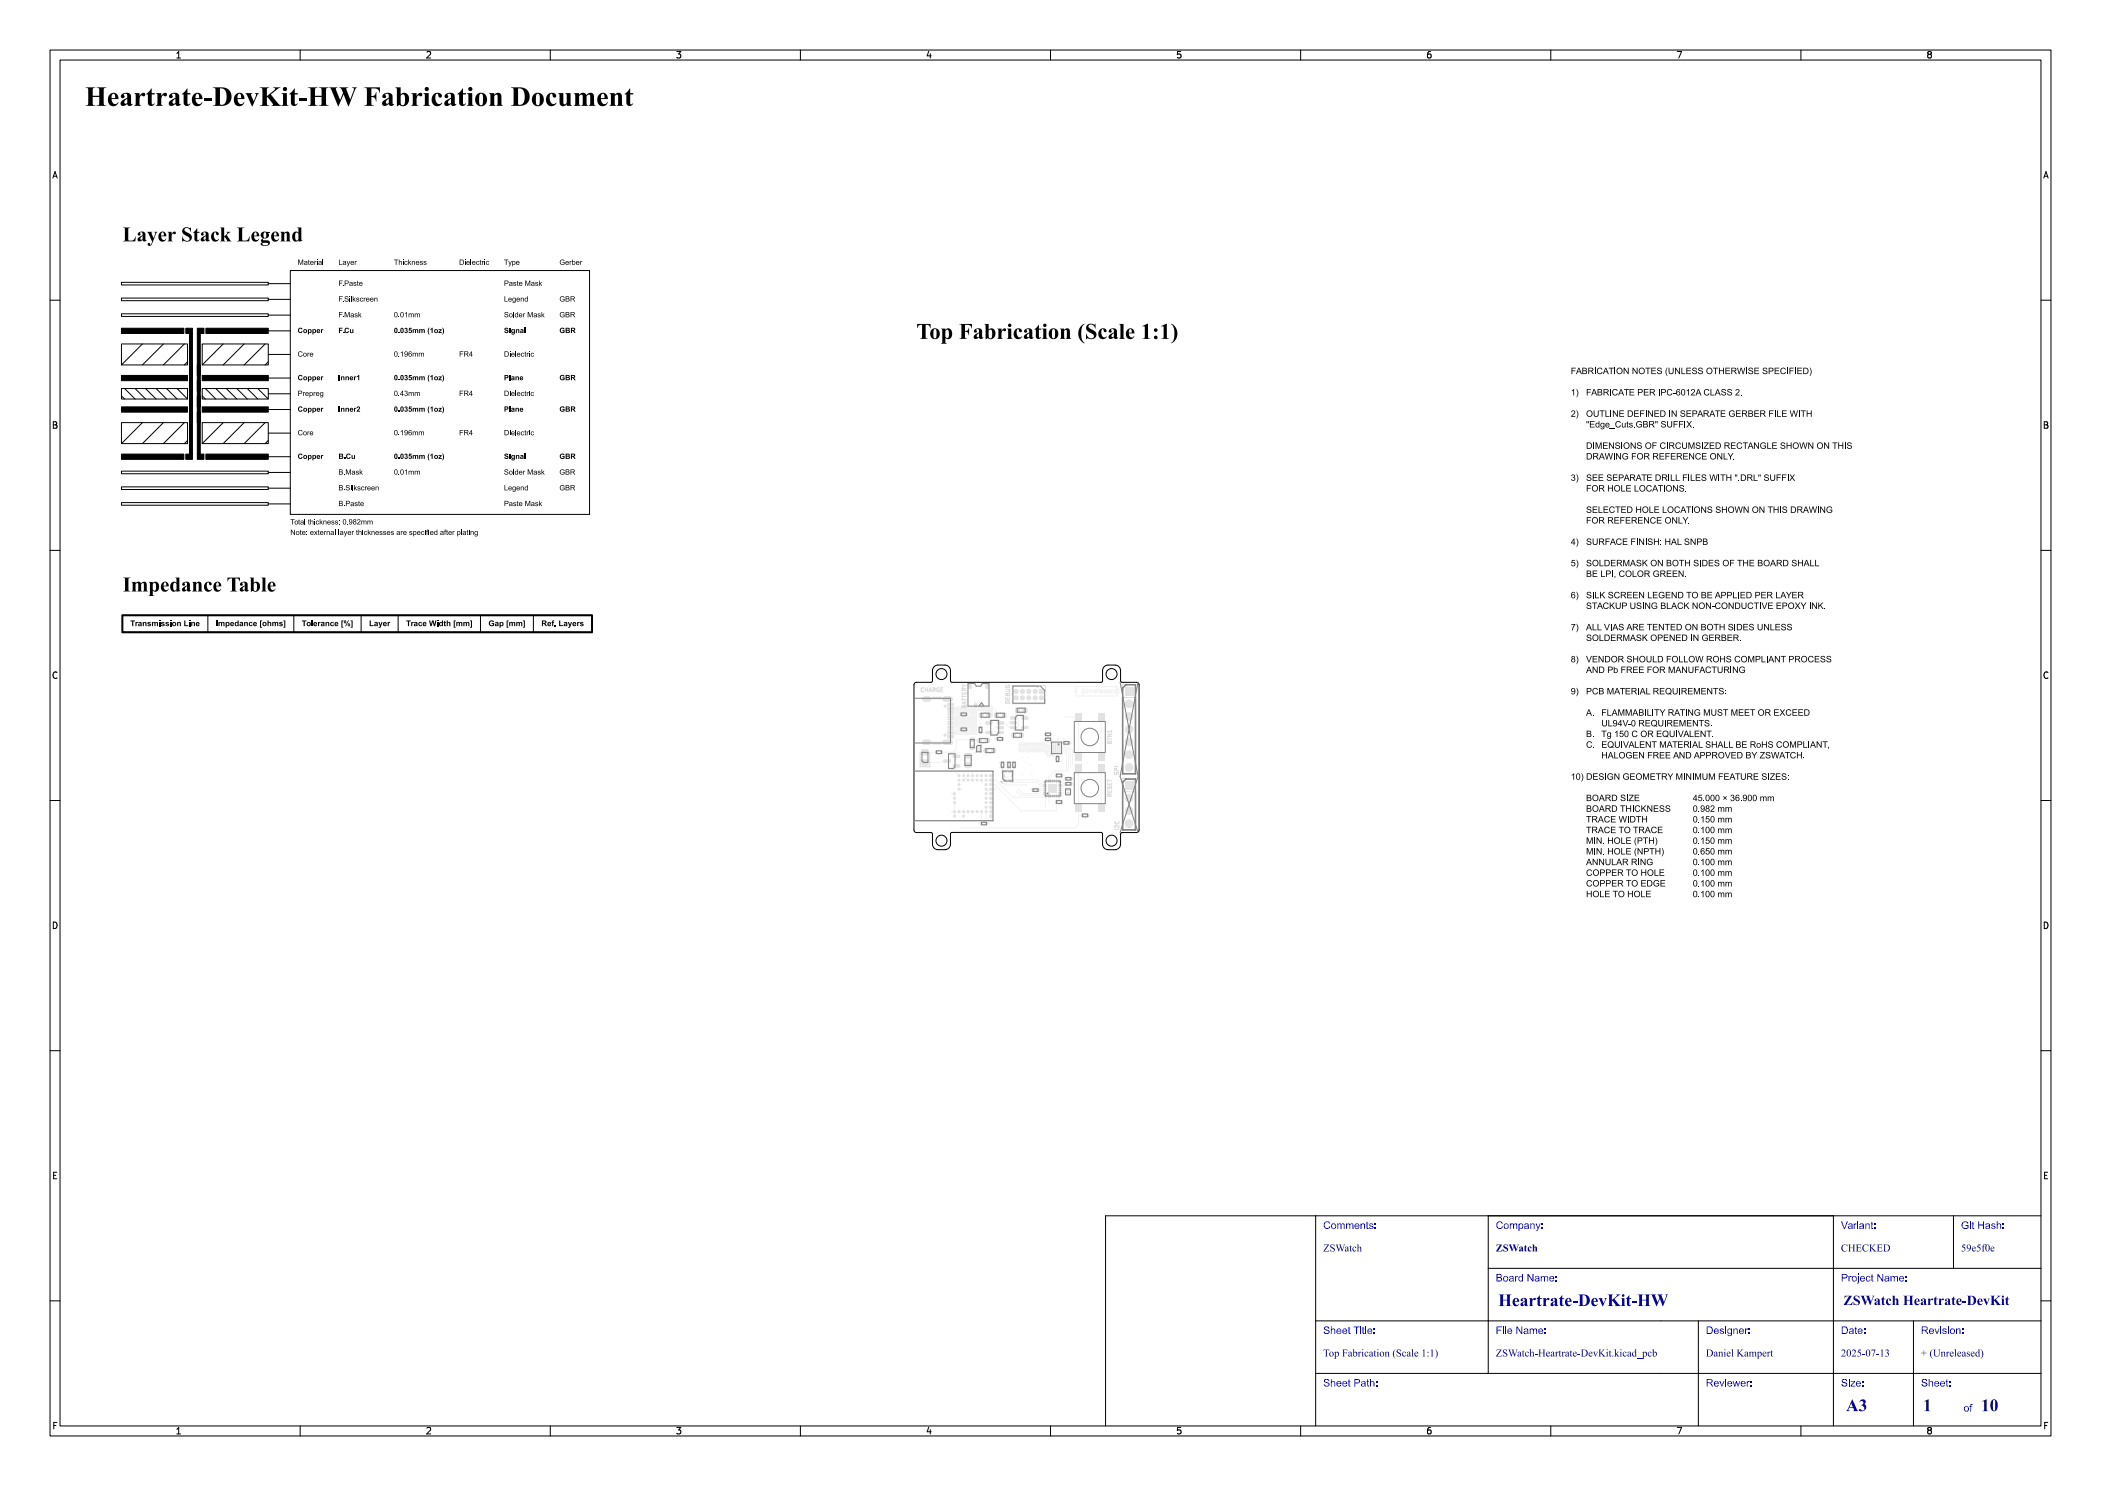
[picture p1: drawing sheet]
<svg xmlns="http://www.w3.org/2000/svg" width="420mm" height="297mm" viewBox="0 0 420 297" stroke-linecap="round" stroke-linejoin="round" font-family="sans-serif">
<defs><g id="words">
<text font-size="5.3" fill="#fff" x="17" y="21.5">Heartrate-DevKit-HW Fabrication Document</text>
<text font-size="4.3" fill="#fff" x="174.4" y="68">Top Fabrication (Scale 1:1)</text>
<g font-size="3.3" fill="#fff">
<text x="299.5" y="261.2">Heartrate-DevKit-HW</text>
<text x="369" y="282.2">A3</text>
<text x="384.4" y="282.3">1</text>
<text x="396" y="282.3">10</text>
</g>
<text font-size="2.7" fill="#fff" x="368.5" y="261">ZSWatch Heartrate-DevKit</text>
<g font-size="2" fill="#fff">
<text x="264.5" y="245.8">Comments:</text>
<text x="299" y="245.8">Company:</text>
<text x="368" y="245.8">Variant:</text>
<text x="392" y="245.8">Git Hash:</text>
<text x="264.5" y="250.2">ZSWatch</text>
<text x="299" y="250.2">ZSWatch</text>
<text x="368" y="250.2">CHECKED</text>
<text x="392" y="250.2">59e5f0e</text>
<text x="299" y="256.2">Board Name:</text>
<text x="368" y="256.2">Project Name:</text>
<text x="264.5" y="266.8">Sheet Title:</text>
<text x="299" y="266.8">File Name:</text>
<text x="341" y="266.8">Designer:</text>
<text x="368" y="266.8">Date:</text>
<text x="384" y="266.8">Revision:</text>
<text x="264.5" y="271.2">Top Fabrication (Scale 1:1)</text>
<text x="299" y="271.2">ZSWatch-Heartrate-DevKit.kicad_pcb Daniel Kampert</text>
<text x="368" y="271.2">2025-07-13</text>
<text x="384" y="271.2">+ (Unreleased)</text>
<text x="264.5" y="277.3">Sheet Path:</text>
<text x="341" y="277.2">Reviewer:</text>
<text x="368" y="277.3">Size:</text>
<text x="384" y="277.2">Sheet:</text>
<text x="392.5" y="282.3">of</text>
</g>
<g font-size="1.7" fill="#fff">
<text x="35" y="11.6">1</text>
<text x="85" y="11.6">2</text>
<text x="135" y="11.6">3</text>
<text x="185" y="11.6">4</text>
<text x="235" y="11.6">5</text>
<text x="285" y="11.6">6</text>
<text x="335" y="11.6">7</text>
<text x="385" y="11.6">8</text>
<text x="10.5" y="35.6">A</text>
<text x="408.5" y="35.6">A</text>
<text x="10.5" y="85.6">B</text>
<text x="408.5" y="85.6">B</text>
<text x="10.5" y="135.7">C</text>
<text x="408.5" y="135.7">C</text>
<text x="10.5" y="185.6">D</text>
<text x="408.5" y="185.6">D</text>
<text x="10.5" y="235.7">E</text>
<text x="408.5" y="235.7">E</text>
<text x="10.5" y="285.6">F</text>
<text x="35" y="286.7">1</text>
<text x="85" y="286.7">2</text>
<text x="135" y="286.7">3</text>
<text x="185" y="286.7">4</text>
<text x="235" y="286.7">5</text>
<text x="285" y="286.7">6</text>
<text x="335" y="286.7">7</text>
<text x="385" y="286.7">8</text>
<text x="408.5" y="285.6">F</text>
</g>
<g font-size="1.1" fill="#fff">
<text x="193.1" y="141.4" transform="rotate(-90 193.1 141.4)">BATTERY</text>
<text x="223.7" y="166" transform="rotate(-90 223.7 166)">I2C</text>
</g>
</g></defs>
<g fill="none" stroke="#000" stroke-width=".2">
<path d="M182.9 136.4l3.4-.1 .1-.2v-2.1a1.1 1.1 0 0 1 1.1-1.1h1.4a1.1 1.1 0 0 1 1.1 1.1v2.1l.3 .3h29.8l.3-.3v-2.1a1.1 1.1 0 0 1 1.1-1.1h1.4a1.1 1.1 0 0 1 1.1 1.1v2.1l.1 .2 3.1 .1h.3l.2 .5v29l-.1 .3-.4 .2h-3.1l-.1 .3v2a1.1 1.1 0 0 1-1.1 1.1h-1.4a1.1 1.1 0 0 1-1.1-1.1v-2l-.3-.3h-29.8l-.3 .3v2a1.1 1.1 0 0 1-1.1 1.1h-1.4a1.1 1.1 0 0 1-1.1-1.1v-2l-.1-.3h-3.1l-.3-.1-.2-.4v-29z"/>
<circle cx="188.2" cy="134.7" r="1.1"/>
<circle cx="222.2" cy="134.7" r="1.1"/>
<circle cx="188.2" cy="168" r="1.1"/>
<circle cx="222.2" cy="168" r="1.1"/>
</g>
<g fill="none" stroke="#f2f2f2" stroke-width=".2">
<path d="M214.7 138.2h.7M215 137.9v.6M215.1 137.2h8.2v1.9h-8.2zM216.6 137.6h-.1a.92 .92 0 0 0 .1 1.2M216.9 137.7v.6l.1 .2 .3-.2v-.6M217.7 137.9v.6M217.7 138h.3l.1 .5M218.4 137.9v.6M218.7 137.9l-.3 .2M218.9 138.2l.4-.1-.1-.1h-.3v.4h.3M219.6 137.7l.1 .8M220 138.2l.4-.1-.1-.1h-.3v.4h.3"/>
<path d="M220.7 138h.3l.1 .5M221.1 138.1l-.4 .2 .1 .2 .3-.1M221.7 138l-.2-.1-.1 .2 .4 .2M221.8 138.3l-.4 .1M221.8 138.3h.1M222.1 138.2l.3-.1v-.1h-.3v.4h.3M223.1 138l-.2-.1-.2 .2 .1 .3h.3M223.1 137.7v.8M223.4 137.6h.1a.93 .93 0 0 1-.1 1.2"/>
</g>
<g fill="#f2f2f2">
<path d="M195.5 147.6h.7v.8h-.7z" fill-rule="evenodd"/>
<path d="M197 147.6h.8v.8h-.8z" fill-rule="evenodd"/>
<path d="M212.5 148.2h.4v.5h-.4z" fill-rule="evenodd"/>
<path d="M213.4 148.2h.5v.5h-.5z" fill-rule="evenodd"/>
<path d="M200.1 153.1h.6v.5h-.6z" fill-rule="evenodd"/>
<path d="M200.1 152.1h.6v.5h-.6z" fill-rule="evenodd"/>
<path d="M192.9 152.4h1.2l.1 .2v.6l-.2 .2h-1l-.2-.3z" fill-rule="evenodd"/>
<path d="M192.9 150.6h1.2l.1 .2v.6l-.2 .2h-1l-.2-.3z" fill-rule="evenodd"/>
<path d="M189.5 140.6l1-.1 .1 .5-1.1 .1z" fill-rule="evenodd"/>
<path d="M189.5 141.4l1-.1 .1 .5-1.1 .1z" fill-rule="evenodd"/>
<path d="M189.5 142.7l1-.1 .1 .3h-1.1z" fill-rule="evenodd"/>
<path d="M189.5 143.7l1-.1 .1 .3h-1.1z" fill-rule="evenodd"/>
<path d="M189.5 144.2l1-.1 .1 .3h-1.1z" fill-rule="evenodd"/>
<path d="M189.5 145.2l1-.1 .1 .3h-1.1z" fill-rule="evenodd"/>
<path d="M189.5 146.2l1-.1 .1 .5-1.1 .1z" fill-rule="evenodd"/>
<path d="M189.5 147l1-.1 .1 .5-1.1 .1z" fill-rule="evenodd"/>
<path d="M189.5 147l1-.1 .1 .5-1.1 .1z" fill-rule="evenodd"/>
<path d="M189.5 146.2l1-.1 .1 .5-1.1 .1z" fill-rule="evenodd"/>
<path d="M189.5 145.7l1-.1 .1 .3h-1.1z" fill-rule="evenodd"/>
<path d="M189.5 144.7l1-.1 .1 .3h-1.1z" fill-rule="evenodd"/>
<path d="M189.5 143.2l1-.1 .1 .3h-1.1z" fill-rule="evenodd"/>
<path d="M189.5 142.2l1-.1 .1 .3h-1.1z" fill-rule="evenodd"/>
<path d="M189.5 141.4l1-.1 .1 .5-1.1 .1z" fill-rule="evenodd"/>
<path d="M189.5 140.6l1-.1 .1 .5-1.1 .1z" fill-rule="evenodd"/>
</g>
<g fill="#f2f2f2">
<circle cx="195.5" cy="149.2" r=".11"/>
<circle cx="195.9" cy="149.2" r=".11"/>
<circle cx="195.5" cy="149.6" r=".12"/>
<circle cx="195.9" cy="149.6" r=".12"/>
<circle cx="195.5" cy="150" r=".12"/>
<circle cx="195.9" cy="150" r=".12"/>
</g>
<path d="M184.8 139.7h.9M188.9 139.7h1.1M184.8 148.4h.9M188.9 148.4h1.1" fill="none" stroke="#f2f2f2" stroke-width="1"/>
<g fill="#f2f2f2">
<path d="M208.6 158.9h.5v.5z"/>
<path d="M211.7 158.9h.5l-.5 .5z"/>
<path d="M211.7 155.8l.5 .5h-.5z"/>
<path d="M208.6 156.3l.5-.5v.5z"/>
<path d="M188 150.1h.4v.5h-.4z" fill-rule="evenodd"/>
<path d="M187 150.1h.4v.5h-.4z" fill-rule="evenodd"/>
<path d="M212 154.7h.4v.6h-.4z" fill-rule="evenodd"/>
<path d="M211 154.7h.4v.6h-.4z" fill-rule="evenodd"/>
<path d="M224.9 137.3h1.6v1.7h-1.6z" fill-rule="evenodd"/>
<path d="M212.9 155.4h.4v.5h-.4z" fill-rule="evenodd"/>
<path d="M213.8 155.4h.5v.5h-.5z" fill-rule="evenodd"/>
<path d="M195.7 146.2h.6v.4h-.6z" fill-rule="evenodd"/>
<path d="M195.7 145.2h.6v.4h-.6z" fill-rule="evenodd"/>
<path d="M201.4 153.1h.6v.5h-.6z" fill-rule="evenodd"/>
<path d="M201.4 152.1h.6v.5h-.6z" fill-rule="evenodd"/>
<path d="M212.9 156.4h.4v.5h-.4z" fill-rule="evenodd"/>
<path d="M213.8 156.4h.5v.5h-.5z" fill-rule="evenodd"/>
<path d="M207.2 157.7h.5v.5h-.5z" fill-rule="evenodd"/>
<path d="M206.3 157.7h.5v.5h-.5z" fill-rule="evenodd"/>
<path d="M224.9 156.1h1.6v1.7h-1.6z" fill-rule="evenodd"/>
<path d="M207.7 137.7h1v1h-1z" fill-rule="evenodd"/>
<path d="M184.3 151.9h1.2v1h-1.2z" fill-rule="evenodd"/>
<path d="M184.3 149.8h1.2v1.1h-1.2z" fill-rule="evenodd"/>
<path d="M212.9 158.4h1.2v.6h-1.2z" fill-rule="evenodd"/>
<path d="M212.9 157.6h1.2v.6h-1.2z" fill-rule="evenodd"/>
<path d="M209.7 146.5h.5v.5h-.5z" fill-rule="evenodd"/>
<path d="M208.8 146.5h.5v.5h-.5z" fill-rule="evenodd"/>
<path d="M209.1 158.7h.2v.7h-.2z" fill-rule="evenodd"/>
<path d="M208.6 158.7h.7v.2h-.7z" fill-rule="evenodd"/>
<path d="M209.5 158.7h.2v.7h-.2z" fill-rule="evenodd"/>
<path d="M209.9 158.7h.2v.7h-.2z" fill-rule="evenodd"/>
<path d="M210.3 158.7h.2v.7h-.2z" fill-rule="evenodd"/>
<path d="M210.7 158.7h.2v.7h-.2z" fill-rule="evenodd"/>
<path d="M211.1 158.7h.2v.7h-.2z" fill-rule="evenodd"/>
<path d="M211.5 158.7h.2v.7h-.2z" fill-rule="evenodd"/>
<path d="M211.5 158.7h.7v.2h-.7z" fill-rule="evenodd"/>
<path d="M211.5 158.3h.7v.2h-.7z" fill-rule="evenodd"/>
<path d="M211.5 157.9h.7v.2h-.7z" fill-rule="evenodd"/>
<path d="M211.5 157.5h.7v.2h-.7z" fill-rule="evenodd"/>
<path d="M211.5 157.1h.7v.2h-.7z" fill-rule="evenodd"/>
<path d="M211.5 156.7h.7v.2h-.7z" fill-rule="evenodd"/>
<path d="M211.5 156.3h.7v.2h-.7z" fill-rule="evenodd"/>
<path d="M211.5 155.8h.2v.7h-.2z" fill-rule="evenodd"/>
<path d="M211.1 155.8h.2v.7h-.2z" fill-rule="evenodd"/>
<path d="M210.7 155.8h.2v.7h-.2z" fill-rule="evenodd"/>
<path d="M210.3 155.8h.2v.7h-.2z" fill-rule="evenodd"/>
<path d="M209.9 155.8h.2v.7h-.2z" fill-rule="evenodd"/>
<path d="M209.5 155.8h.2v.7h-.2z" fill-rule="evenodd"/>
<path d="M208.6 156.3h.7v.2h-.7z" fill-rule="evenodd"/>
<path d="M209.1 155.8h.2v.7h-.2z" fill-rule="evenodd"/>
<path d="M208.6 156.7h.7v.2h-.7z" fill-rule="evenodd"/>
<path d="M208.6 157.1h.7v.2h-.7z" fill-rule="evenodd"/>
<path d="M208.6 157.5h.7v.2h-.7z" fill-rule="evenodd"/>
<path d="M208.6 157.9h.7v.2h-.7z" fill-rule="evenodd"/>
<path d="M208.6 158.3h.7v.2h-.7z" fill-rule="evenodd"/>
<path d="M209.6 156.7h1.7v1.8h-1.7z" fill-rule="evenodd"/>
<path d="M190.5 152.8h1.3l.1 .5-1.3 .1z" fill-rule="evenodd"/>
<path d="M190.5 150.9h1.3l.1 .5-1.3 .1z" fill-rule="evenodd"/>
<path d="M188.6 151.9l1.4-.1 .1 .5-1.4 .1z" fill-rule="evenodd"/>
<path d="M196.9 164.3h.5v.6h-.5z" fill-rule="evenodd"/>
<path d="M196 164.3h.5v.6h-.5z" fill-rule="evenodd"/>
<path d="M192.9 145.5h.5v.6h-.5z" fill-rule="evenodd"/>
<path d="M191.9 145.5h.5v.6h-.5z" fill-rule="evenodd"/>
<path d="M215 160.7h1.3v1.6h-1.3z" fill-rule="evenodd"/>
<path d="M219.4 160.7h1.3v1.6h-1.3z" fill-rule="evenodd"/>
<path d="M215 152.8h1.3v1.5h-1.3z" fill-rule="evenodd"/>
<path d="M219.4 152.8h1.3v1.5h-1.3z" fill-rule="evenodd"/>
<path d="M200.5 155.7h.4v.4h-.4z" fill-rule="evenodd"/>
<path d="M201 155.7h.4v.4h-.4z" fill-rule="evenodd"/>
<path d="M201.5 155.7h.4v.4h-.4z" fill-rule="evenodd"/>
<path d="M202 155.7h.4v.4h-.4z" fill-rule="evenodd"/>
<path d="M202 155.2h.4v.3h-.4z" fill-rule="evenodd"/>
<path d="M202 154.7h.4v.3h-.4z" fill-rule="evenodd"/>
<path d="M202 154.2h.4v.3h-.4z" fill-rule="evenodd"/>
<path d="M201.5 154.2h.4v.3h-.4z" fill-rule="evenodd"/>
<path d="M201 154.2h.4v.3h-.4z" fill-rule="evenodd"/>
<path d="M200.5 154.2h.4v.3h-.4z" fill-rule="evenodd"/>
<path d="M200.5 154.7h.4v.3h-.4z" fill-rule="evenodd"/>
<path d="M200.5 155.2h.4v.3h-.4z" fill-rule="evenodd"/>
<path d="M202.4 153.1h.6v.5h-.6z" fill-rule="evenodd"/>
<path d="M202.4 152.1h.6v.5h-.6z" fill-rule="evenodd"/>
<path d="M202 143.2h1.2l.1 .5-1.2 .1z" fill-rule="evenodd"/>
<path d="M202 144.2h1.2l.1 .5h-1.2z" fill-rule="evenodd"/>
<path d="M202 145.1h1.2l.1 .5-1.2 .1z" fill-rule="evenodd"/>
<path d="M204.3 145.1h1.2l.1 .5-1.3 .1z" fill-rule="evenodd"/>
<path d="M204.3 143.2h1.2l.1 .5-1.3 .1z" fill-rule="evenodd"/>
<path d="M198 162.9h.5v.4h-.5z" fill-rule="evenodd"/>
<path d="M198 162h.5v.4h-.5z" fill-rule="evenodd"/>
<path d="M198 161.1h.5v.4h-.5z" fill-rule="evenodd"/>
<path d="M198 160.2h.5v.4h-.5z" fill-rule="evenodd"/>
<path d="M198 159.3h.5v.4h-.5z" fill-rule="evenodd"/>
<path d="M198 158.4h.5v.4h-.5z" fill-rule="evenodd"/>
<path d="M198 157.5h.5v.4h-.5z" fill-rule="evenodd"/>
<path d="M198 156.6h.5v.4h-.5z" fill-rule="evenodd"/>
<path d="M198 155.7h.5v.4h-.5z" fill-rule="evenodd"/>
<path d="M198 154.8h.5v.4h-.5z" fill-rule="evenodd"/>
<path d="M200.2 147.4h.4v.6h-.4z" fill-rule="evenodd"/>
<path d="M199.2 147.4h.4v.6h-.4z" fill-rule="evenodd"/>
<path d="M204.5 141.5h.8v.9h-.8z" fill-rule="evenodd"/>
<path d="M203 141.5h.7v.9h-.7z" fill-rule="evenodd"/>
<path d="M198.8 142.5h.8v.9h-.8z" fill-rule="evenodd"/>
<path d="M200.3 142.5h.8v.9h-.8z" fill-rule="evenodd"/>
<path d="M211.1 151h.6v.5h-.6z" fill-rule="evenodd"/>
<path d="M211.1 151.9h.6v.5h-.6z" fill-rule="evenodd"/>
<path d="M217.2 162.7h.4v.6h-.4z" fill-rule="evenodd"/>
<path d="M216.2 162.7h.4v.6h-.4z" fill-rule="evenodd"/>
<path d="M209.7 147.5h.5v.5h-.5z" fill-rule="evenodd"/>
<path d="M208.8 147.5h.5v.5h-.5z" fill-rule="evenodd"/>
<path d="M219.4 142.6h1.3v1.5h-1.3z" fill-rule="evenodd"/>
<path d="M215 142.6h1.3v1.5h-1.3z" fill-rule="evenodd"/>
<path d="M219.4 150.5h1.3v1.5h-1.3z" fill-rule="evenodd"/>
<path d="M215 150.5h1.3v1.5h-1.3z" fill-rule="evenodd"/>
<path d="M191.9 142.5h.5v.6h-.5z" fill-rule="evenodd"/>
<path d="M192.9 142.5h.5v.6h-.5z" fill-rule="evenodd"/>
<path d="M199.4 146.1h1.1l.1 .5-1.2 .1z" fill-rule="evenodd"/>
<path d="M199.4 145.2h1.1l.1 .5h-1.2z" fill-rule="evenodd"/>
<path d="M199.4 144.2h1.1l.1 .5-1.2 .1z" fill-rule="evenodd"/>
<path d="M197.1 144.2h1.2l.1 .5-1.3 .1z" fill-rule="evenodd"/>
<path d="M197.1 146.1h1.2l.1 .5-1.3 .1z" fill-rule="evenodd"/>
<path d="M193.9 147.5h.9v.7h-.9z" fill-rule="evenodd"/>
<path d="M193.9 149h.9v.8h-.9z" fill-rule="evenodd"/>
<path d="M211 160h.4v.6h-.4z" fill-rule="evenodd"/>
<path d="M212 160h.4v.6h-.4z" fill-rule="evenodd"/>
<path d="M196.7 149.6h.8v.8h-.8z" fill-rule="evenodd"/>
<path d="M198.3 149.6h.7v.8h-.7z" fill-rule="evenodd"/>
<path d="M195.9 140.6l.6 .1-.1 .7h-.5z" fill-rule="evenodd"/>
<path d="M194.7 140.6l.6 .1-.1 .7h-.5z" fill-rule="evenodd"/>
<path d="M197.1 136.9h.5v.7h-.5z" fill-rule="evenodd"/>
<path d="M193.6 136.9h.5v.7h-.5z" fill-rule="evenodd"/>
<path d="M202.2 146.5h.8v.9h-.8z" fill-rule="evenodd"/>
<path d="M203.8 146.5h.8v.9h-.8z" fill-rule="evenodd"/>
<path d="M197.3 142.5h.8v.9h-.8z" fill-rule="evenodd"/>
<path d="M195.8 142.5h.7v.9h-.7z" fill-rule="evenodd"/>
<circle cx="190.8" cy="163.1" r=".2"/>
<circle cx="192.6" cy="163.1" r=".2"/>
<circle cx="198" cy="163.1" r=".2"/>
<circle cx="190.8" cy="162.2" r=".2"/>
<circle cx="191.7" cy="162.2" r=".2"/>
<circle cx="192.6" cy="162.2" r=".2"/>
<circle cx="193.5" cy="162.2" r=".2"/>
<circle cx="194.4" cy="162.2" r=".2"/>
<circle cx="195.3" cy="162.2" r=".2"/>
<circle cx="196.2" cy="162.2" r=".2"/>
<circle cx="197.1" cy="162.2" r=".2"/>
<circle cx="198" cy="162.2" r=".2"/>
<circle cx="197.1" cy="161.3" r=".2"/>
<circle cx="198" cy="161.3" r=".2"/>
<circle cx="190.8" cy="160.4" r=".2"/>
<circle cx="197.1" cy="160.4" r=".2"/>
<circle cx="198" cy="160.4" r=".2"/>
<circle cx="190.8" cy="159.5" r=".2"/>
<circle cx="197.1" cy="159.5" r=".2"/>
<circle cx="198" cy="159.5" r=".2"/>
<circle cx="190.8" cy="158.6" r=".2"/>
<circle cx="197.1" cy="158.6" r=".2"/>
<circle cx="198" cy="158.6" r=".2"/>
<circle cx="191.7" cy="157.7" r=".2"/>
<circle cx="197.1" cy="157.7" r=".2"/>
<circle cx="198" cy="157.7" r=".2"/>
<circle cx="191.7" cy="156.8" r=".2"/>
<circle cx="197.1" cy="156.8" r=".2"/>
<circle cx="198" cy="156.8" r=".2"/>
<circle cx="191.7" cy="155.9" r=".2"/>
<circle cx="192.6" cy="155.9" r=".2"/>
<circle cx="193.5" cy="155.9" r=".2"/>
<circle cx="194.4" cy="155.9" r=".2"/>
<circle cx="195.3" cy="155.9" r=".2"/>
<circle cx="196.2" cy="155.9" r=".2"/>
<circle cx="197.1" cy="155.9" r=".2"/>
<circle cx="198" cy="155.9" r=".2"/>
<circle cx="191.7" cy="155" r=".2"/>
<circle cx="192.6" cy="155" r=".2"/>
<circle cx="193.5" cy="155" r=".2"/>
<circle cx="194.4" cy="155" r=".2"/>
<circle cx="195.3" cy="155" r=".2"/>
<circle cx="196.2" cy="155" r=".2"/>
<circle cx="197.1" cy="155" r=".2"/>
<circle cx="198" cy="155" r=".2"/>
</g>
<g fill="#f2f2f2">
<circle cx="225.7" cy="140.7" r=".85"/>
<circle cx="225.7" cy="143.2" r=".85"/>
<circle cx="225.7" cy="145.8" r=".85"/>
<circle cx="225.7" cy="148.3" r=".85"/>
<circle cx="225.7" cy="150.8" r=".85"/>
<circle cx="225.7" cy="153.4" r=".85"/>
<circle cx="225.7" cy="159.5" r=".85"/>
<circle cx="225.7" cy="162.1" r=".85"/>
<circle cx="225.7" cy="164.6" r=".85"/>
<circle cx="208.2" cy="139.5" r=".5"/>
<circle cx="206.9" cy="138.2" r=".5"/>
<circle cx="206.9" cy="139.5" r=".5"/>
<circle cx="205.7" cy="138.2" r=".5"/>
<circle cx="205.7" cy="139.5" r=".5"/>
<circle cx="204.4" cy="138.2" r=".5"/>
<circle cx="204.4" cy="139.5" r=".5"/>
<circle cx="203.1" cy="138.2" r=".5"/>
<circle cx="203.1" cy="139.5" r=".5"/>
<circle cx="211.8" cy="148.7" r=".12"/>
<circle cx="211.8" cy="149.1" r=".12"/>
<circle cx="211.8" cy="149.5" r=".12"/>
<circle cx="211.8" cy="149.9" r=".12"/>
<circle cx="211.8" cy="150.3" r=".12"/>
<circle cx="211.4" cy="148.7" r=".13"/>
<circle cx="211.4" cy="149.1" r=".13"/>
<circle cx="211.4" cy="149.5" r=".12"/>
<circle cx="211.4" cy="149.9" r=".12"/>
<circle cx="211.4" cy="150.3" r=".13"/>
<circle cx="211" cy="148.7" r=".13"/>
<circle cx="211" cy="149.1" r=".13"/>
<circle cx="211" cy="149.5" r=".12"/>
<circle cx="211" cy="149.9" r=".12"/>
<circle cx="211" cy="150.3" r=".13"/>
<circle cx="210.6" cy="148.7" r=".13"/>
<circle cx="210.6" cy="149.1" r=".13"/>
<circle cx="210.6" cy="149.5" r=".13"/>
<circle cx="210.6" cy="149.9" r=".12"/>
<circle cx="210.6" cy="150.3" r=".13"/>
<circle cx="206.2" cy="154.7" r=".18"/>
<circle cx="190.3" cy="158.6" r=".18"/>
<circle cx="196.6" cy="148" r=".17"/>
<circle cx="198.6" cy="149.3" r=".18"/>
<circle cx="202.7" cy="154.9" r=".18"/>
<circle cx="198.2" cy="163.7" r=".18"/>
<circle cx="193.7" cy="145.8" r=".17"/>
<circle cx="220.1" cy="155" r=".17"/>
<circle cx="195" cy="140.2" r=".18"/>
<circle cx="199.8" cy="152.4" r=".17"/>
<circle cx="220.1" cy="147.6" r=".17"/>
<circle cx="196.3" cy="149.2" r=".18"/>
<circle cx="209" cy="146.2" r=".17"/>
<circle cx="206" cy="157.7" r=".18"/>
<circle cx="204.2" cy="154.8" r=".17"/>
<circle cx="214.6" cy="155.6" r=".18"/>
<circle cx="196" cy="144.6" r=".17"/>
<circle cx="203.4" cy="142.7" r=".17"/>
<circle cx="190.3" cy="162.2" r=".17"/>
<circle cx="200.1" cy="143.6" r=".17"/>
<circle cx="204.2" cy="146.2" r=".18"/>
<circle cx="193.7" cy="142.8" r=".18"/>
<circle cx="214.2" cy="148.5" r=".17"/>
<circle cx="196.2" cy="143.8" r=".18"/>
<circle cx="212.2" cy="160.9" r=".18"/>
<circle cx="195.7" cy="164.6" r=".17"/>
<circle cx="199" cy="145.5" r=".18"/>
<circle cx="201.6" cy="144.5" r=".18"/>
<circle cx="212.5" cy="157.6" r=".17"/>
<circle cx="212.2" cy="152.2" r=".17"/>
<circle cx="196.8" cy="157.1" r=".17"/>
<circle cx="212.4" cy="159" r=".17"/>
<circle cx="191.2" cy="151.8" r=".17"/>
<circle cx="214.6" cy="156.6" r=".18"/>
<circle cx="207.1" cy="157.5" r=".17"/>
<circle cx="212.8" cy="155" r=".17"/>
<circle cx="199.8" cy="153.3" r=".17"/>
<circle cx="204.1" cy="142" r=".17"/>
<circle cx="198.8" cy="147.7" r=".18"/>
<circle cx="218" cy="163" r=".17"/>
<circle cx="213.1" cy="157.2" r=".17"/>
<circle cx="197.7" cy="164.6" r=".17"/>
<circle cx="210" cy="146.2" r=".17"/>
<circle cx="206.1" cy="148.8" r=".17"/>
<circle cx="211" cy="150.3" r=".17"/>
<circle cx="206.1" cy="150" r=".17"/>
<circle cx="197.1" cy="150.9" r=".17"/>
<circle cx="205.5" cy="151.4" r=".18"/>
<circle cx="204.3" cy="151.4" r=".17"/>
<circle cx="212.7" cy="147.7" r=".18"/>
<circle cx="197.2" cy="141" r=".17"/>
<circle cx="191.2" cy="147.8" r=".17"/>
<circle cx="201.2" cy="155.4" r=".17"/>
<circle cx="212.1" cy="155.9" r=".18"/>
<circle cx="203.2" cy="158.2" r=".17"/>
<circle cx="197.6" cy="158.2" r=".17"/>
<circle cx="203.6" cy="157.7" r=".18"/>
<circle cx="198.9" cy="157.7" r=".18"/>
<circle cx="211.2" cy="162.1" r=".18"/>
<circle cx="209" cy="161.3" r=".17"/>
<circle cx="199" cy="146.4" r=".17"/>
<circle cx="194.4" cy="154.4" r=".17"/>
<circle cx="193.1" cy="155.5" r=".18"/>
<circle cx="192.6" cy="154.5" r=".17"/>
<circle cx="192.2" cy="157.7" r=".18"/>
<circle cx="192.2" cy="165.5" r=".18"/>
<circle cx="209.8" cy="150.7" r=".17"/>
<circle cx="204.3" cy="149.4" r=".17"/>
<circle cx="205.2" cy="156.9" r=".17"/>
<circle cx="208.4" cy="156.2" r=".17"/>
<circle cx="214.4" cy="152.9" r=".17"/>
<circle cx="207.4" cy="155.9" r=".17"/>
<circle cx="213.6" cy="153.7" r=".18"/>
<circle cx="213.2" cy="154.1" r=".17"/>
<circle cx="201.2" cy="156.5" r=".18"/>
<circle cx="209.6" cy="160.1" r=".18"/>
<circle cx="211.2" cy="154.5" r=".18"/>
<circle cx="211.4" cy="149.1" r=".17"/>
<circle cx="214" cy="153.3" r=".18"/>
<circle cx="206.3" cy="156.4" r=".18"/>
<circle cx="211.5" cy="147.7" r=".18"/>
<circle cx="205.2" cy="150.3" r=".17"/>
<circle cx="205.2" cy="152.4" r=".17"/>
<circle cx="210.6" cy="148.2" r=".18"/>
<circle cx="206" cy="152.8" r=".18"/>
<circle cx="211.1" cy="148.2" r=".17"/>
<circle cx="213.1" cy="143.3" r=".18"/>
<circle cx="196.2" cy="156.4" r=".17"/>
</g>
<g fill="none" stroke="#f2f2f2" stroke-width=".2">
<path d="M184.9 150.3h2.3M189.3 152.1h-.9l-.2 .3h-3.3M190 142.8h2.1M190 145.8h2.1M190.3 158.6h.1M190.3 158.6h.5v4.5M191.2 151.2v.6M191.2 153.1v1.4l.5 .5M191.7 157.7h.5M192.6 154.5v.5M193.1 155.5l-.5 .4M193.2 142.8h.5"/>
<path d="M193.2 145.8h.5M193.5 152.9v2.1M194.4 147.8h-3.2v1.9l-.7 .6h-2.3M194.4 149.4h.5l.2 .2h.3M194.4 154.4v.6M194.4 154.4h.1M195 140.2v.8M195.4 150l-1 1.1h-.9M195.8 149.2h.5M195.8 149.6v.4h1.3v.9M195.8 148v.5l-.4 .4v.3M196 144.6v.8"/>
<path d="M196 146.4h1.7M196.1 146.4h.1M196.2 142.9v.8M196.2 141h1.9l1.1 1.1v1.6l.8 .8h.8l.9 .9h1.6l.3-.3v-1.3l-.3-.3h-.7M196.2 155.9v.5M196.6 148h.8M197.1 156.8l-.3 .3M197.1 157.7l.5 .5M197.7 142.9v1.6M198.2 155.9h.9l3.4 3.5h6.2l.3-.4v2.3M198.2 157.7h.7M198.2 156.8h.6l5.3 5.3h7.1v-3"/>
<path d="M198.6 149.3v.7M198.8 147.7h.6M199 145.5h1M199 146.4h1v.8l.4 .5M199.8 153.3h2.9M200.4 153.3v.5l.3 .3v.2M200.4 147.7h.1M200.7 155.4h.5M200.7 155.9v.7l.3 .3h4.2M200.7 142.9l-.6 .7M201.2 155.9v.6M201.2 155.4h.1"/>
<path d="M201.6 144.5h1M201.7 154.3h.5v.6M201.7 155.9v.3l.2 .2h5.4l.8 .8h.9M201.7 153.3l-.5 .5v.5M202.2 155.9h5.2l.3 .3M202.2 154.9h.1M202.2 154.9h.5M202.6 145.4v1.5M203.2 158.2l.8 .8h4l.6-.6h.4M203.4 142v.7M203.6 157.7l.8 .9h3.4l.6-.6h.6M204.1 142h.8v1.5"/>
<path d="M204.2 146.2v.7M204.3 149.4h4.6l.5 .5h1.2M206 157.7l.2 .2h.3M207.1 157.5l.4 .4h.4l.4-.3h.7M207.1 157.5h.1M207.7 156.2l.6 .6h.7M207.7 156.2h.1M208.4 156.2h.6M209 146.2v2l1.3 1.3h.7v.4M209.6 159.1v1M210 146.2v2.4l.4 .5h.6M210.6 150.3h-.3l-.5 .4"/>
<path d="M210.6 148.2v.5M211.1 148.2l-.1 .5M211.2 154.5v1.6M211.4 152.2h.8M211.4 150.3v.9M211.5 147.7l-.1 1M211.8 149.5h1.4l.8 .8v3M211.8 149.1h1.6l1 1v2.8M211.8 150.3h1.1l.3 .3v3.5h-2.3l-1.3 1.2v.8M211.8 149.9h1.2l.6 .6v3.2M211.9 157.2h.1M211.9 156.8h.1"/>
<path d="M211.9 157.6h.6M211.9 157.2h.6l.6-.6v.6M211.9 158.4h.8l.2 .3h.6M212.1 155.9l-.2 .3M212.2 155h.6M212.4 159h-.5M212.7 147.7v.8l-.9 .2M213.1 155.6h-.3l-.2 .3v.7l-.2 .2h-.5M213.1 143.3h2.5v8M213.5 157.9l-1.6 .1M213.7 148.5h.5M214.1 156.6h.5"/>
<path d="M214.1 155.6h.5M215.6 153.6v11.2l-.7 .7h-22.7M220.1 143.3v8M220.1 153.6v7.9M190.3 162.2h.5M196.2 162.2v2.4h-.5M197.1 161.3v3.2l.6 .1M198.2 162.2v1.5M212.2 160.3v.6M216.4 163h-.5l-.3 .3M217.4 163h.6"/>
</g>
<path d="M185.2 139.7h4.2l.6 .6v.5M190 147.2v.6l-.6 .6h-4.2M194.4 147.8l1.4 .2M199.8 152.4h2.9" fill="none" stroke="#f2f2f2" stroke-width=".4"/>
<g fill="#f2f2f2">
<path d="M189.4 141.2h5.1l.3 .3 .4 .1 .3-.4h.2l.3 .3 .4 .1 .3-.4h1.3l.5 .4v1.7l-.1 .1h-1.3l-.1-1.3h-1.7l-.1 4.8h-4.6l-1.2-.1-.1-.1v-.6l.1-.1h2.3l.3 .2h.4l.1-.2h.3l.2 .2 .5-.1a.35 .35 0 0 0 .5-.3 .35 .35 0 0 0-.5-.3l-.6-.1-.1 .6h-.3l-.1-.6h-.5l-.2 .2h-.9l-.2-.6 .1-2h1l.3 .2h.4l.1-.2h.3l.2 .2 .5-.1a.35 .35 0 0 0 .5-.3 .35 .35 0 0 0-.5-.3l-.6-.1-.1 .6h-.3v-.5l-.2-.1h-.4l-.2 .2h-.9l-.2-.6h-1.3z" fill-rule="evenodd"/>
<path d="M203.6 148.4h5.3l1.2 1.1-.1 .2h-.5l-.6-.5h-4.3a.3 .3 0 0 0-.5 0 .3 .3 0 0 0 0 .4 .3 .3 0 0 0 .5 0h4.2l.5 .4 .8 .1v.1l-.2 .2a.28 .28 0 0 0-.4 .2 .28 .28 0 0 0 .2 .4 .28 .28 0 0 0 .4-.2l.2-.3a.47 .47 0 0 0 .6-.4l.3 .1v.5l-.4 .1-.1 .5h-1.3l-.1-.3-.6-.6h-3.2a.34 .34 0 0 0-.3-.4 .34 .34 0 0 0-.3 .4l-1.3-.1z" fill-rule="evenodd"/>
</g>
<g fill="#fff">
<circle cx="206.3" cy="154.7" r=".08"/>
<circle cx="190.2" cy="158.6" r=".08"/>
<circle cx="196.6" cy="148" r=".08"/>
<circle cx="198.7" cy="149.3" r=".08"/>
<circle cx="202.7" cy="154.9" r=".08"/>
<circle cx="198.2" cy="163.7" r=".07"/>
<circle cx="193.7" cy="145.8" r=".07"/>
<circle cx="220.1" cy="155" r=".07"/>
<circle cx="195" cy="140.2" r=".08"/>
<circle cx="199.8" cy="152.4" r=".07"/>
<circle cx="220.1" cy="147.6" r=".07"/>
<circle cx="196.3" cy="149.2" r=".07"/>
<circle cx="209" cy="146.2" r=".08"/>
<circle cx="206" cy="157.7" r=".07"/>
<circle cx="204.2" cy="154.8" r=".07"/>
<circle cx="214.6" cy="155.7" r=".08"/>
<circle cx="196" cy="144.6" r=".08"/>
<circle cx="203.3" cy="142.6" r=".07"/>
<circle cx="190.3" cy="162.2" r=".08"/>
<circle cx="200.1" cy="143.6" r=".08"/>
<circle cx="204.2" cy="146.2" r=".07"/>
<circle cx="193.7" cy="142.8" r=".07"/>
<circle cx="214.2" cy="148.5" r=".08"/>
<circle cx="196.2" cy="143.7" r=".07"/>
<circle cx="212.2" cy="160.9" r=".07"/>
<circle cx="195.7" cy="164.6" r=".08"/>
<circle cx="199" cy="145.4" r=".08"/>
<circle cx="201.7" cy="144.4" r=".07"/>
<circle cx="212.5" cy="157.6" r=".08"/>
<circle cx="212.2" cy="152.2" r=".07"/>
<circle cx="196.8" cy="157.1" r=".08"/>
<circle cx="212.4" cy="159" r=".08"/>
<circle cx="191.2" cy="151.8" r=".07"/>
<circle cx="214.6" cy="156.7" r=".08"/>
<circle cx="207" cy="157.5" r=".07"/>
<circle cx="212.8" cy="155" r=".08"/>
<circle cx="199.8" cy="153.3" r=".07"/>
<circle cx="204.1" cy="141.9" r=".08"/>
<circle cx="198.8" cy="147.7" r=".07"/>
<circle cx="218" cy="163" r=".07"/>
<circle cx="213.1" cy="157.2" r=".08"/>
<circle cx="197.7" cy="164.6" r=".08"/>
<circle cx="210" cy="146.2" r=".07"/>
<circle cx="206.1" cy="148.8" r=".08"/>
<circle cx="211" cy="150.3" r=".07"/>
<circle cx="206.1" cy="150" r=".08"/>
<circle cx="197.1" cy="150.9" r=".08"/>
<circle cx="205.5" cy="151.4" r=".07"/>
<circle cx="204.3" cy="151.4" r=".08"/>
<circle cx="212.7" cy="147.7" r=".08"/>
<circle cx="197.2" cy="141" r=".07"/>
<circle cx="191.2" cy="147.8" r=".07"/>
<circle cx="201.2" cy="155.4" r=".08"/>
<circle cx="212.1" cy="155.9" r=".08"/>
<circle cx="203.2" cy="158.2" r=".07"/>
<circle cx="197.6" cy="158.2" r=".08"/>
<circle cx="203.6" cy="157.7" r=".07"/>
<circle cx="198.9" cy="157.7" r=".07"/>
<circle cx="211.2" cy="162.1" r=".08"/>
<circle cx="209" cy="161.3" r=".08"/>
<circle cx="199" cy="146.4" r=".07"/>
<circle cx="194.4" cy="154.4" r=".08"/>
<circle cx="193.1" cy="155.5" r=".07"/>
<circle cx="192.6" cy="154.5" r=".08"/>
<circle cx="192.2" cy="157.7" r=".07"/>
<circle cx="192.2" cy="165.5" r=".08"/>
<circle cx="209.8" cy="150.7" r=".08"/>
<circle cx="204.3" cy="149.4" r=".08"/>
<circle cx="205.2" cy="156.9" r=".08"/>
<circle cx="208.4" cy="156.2" r=".07"/>
<circle cx="214.4" cy="152.9" r=".08"/>
<circle cx="207.4" cy="155.9" r=".08"/>
<circle cx="213.6" cy="153.7" r=".07"/>
<circle cx="213.2" cy="154.1" r=".08"/>
<circle cx="201.2" cy="156.5" r=".08"/>
<circle cx="209.6" cy="160.1" r=".07"/>
<circle cx="211.2" cy="154.5" r=".07"/>
<circle cx="211.4" cy="149.1" r=".08"/>
<circle cx="214" cy="153.3" r=".07"/>
<circle cx="206.3" cy="156.4" r=".07"/>
<circle cx="211.5" cy="147.7" r=".07"/>
<circle cx="205.2" cy="150.3" r=".07"/>
<circle cx="205.2" cy="152.4" r=".08"/>
<circle cx="210.6" cy="148.2" r=".07"/>
<circle cx="206" cy="152.8" r=".07"/>
<circle cx="211.1" cy="148.2" r=".07"/>
<circle cx="213.1" cy="143.3" r=".08"/>
<circle cx="196.2" cy="156.4" r=".07"/>
<circle cx="188.9" cy="141.1" r=".33"/>
<circle cx="188.9" cy="146.9" r=".33"/>
</g>
<path d="M184.8 139.7h.9M188.9 139.7h1.1M184.8 148.4h.9M188.9 148.4h1.1" fill="none" stroke="#fff" stroke-width=".6"/>
<g fill="#fff">
<circle cx="225.7" cy="138.1" r=".5"/>
<circle cx="225.7" cy="140.7" r=".5"/>
<circle cx="225.7" cy="143.2" r=".5"/>
<circle cx="225.7" cy="145.8" r=".5"/>
<circle cx="225.7" cy="148.3" r=".5"/>
<circle cx="225.7" cy="150.8" r=".5"/>
<circle cx="225.7" cy="153.4" r=".5"/>
<circle cx="225.7" cy="157" r=".5"/>
<circle cx="225.7" cy="159.5" r=".5"/>
<circle cx="225.7" cy="162.1" r=".5"/>
<circle cx="225.7" cy="164.6" r=".5"/>
<circle cx="208.2" cy="138.2" r=".32"/>
<circle cx="208.2" cy="139.5" r=".33"/>
<circle cx="206.9" cy="138.2" r=".33"/>
<circle cx="206.9" cy="139.5" r=".33"/>
<circle cx="205.7" cy="138.2" r=".32"/>
<circle cx="205.7" cy="139.5" r=".33"/>
<circle cx="204.4" cy="138.2" r=".32"/>
<circle cx="204.4" cy="139.5" r=".32"/>
<circle cx="203.1" cy="138.2" r=".32"/>
<circle cx="203.1" cy="139.5" r=".33"/>
</g>
<g fill="#e2e2e2">
<path d="M195.5 147.6h.7v.8h-.7z" fill-rule="evenodd"/>
<path d="M197 147.6h.8v.8h-.8z" fill-rule="evenodd"/>
<path d="M212.5 148.2h.4v.5h-.4z" fill-rule="evenodd"/>
<path d="M213.4 148.2h.5v.5h-.5z" fill-rule="evenodd"/>
<path d="M200.1 153.1h.6v.5h-.6z" fill-rule="evenodd"/>
<path d="M200.1 152.1h.6v.5h-.6z" fill-rule="evenodd"/>
<path d="M192.9 152.4h1.2l.1 .2v.6l-.2 .2h-1l-.2-.3z" fill-rule="evenodd"/>
<path d="M192.9 150.6h1.2l.1 .2v.6l-.2 .2h-1l-.2-.3z" fill-rule="evenodd"/>
<path d="M189.5 140.6l1-.1 .1 .5-1.1 .1z" fill-rule="evenodd"/>
<path d="M189.5 141.4l1-.1 .1 .5-1.1 .1z" fill-rule="evenodd"/>
<path d="M189.5 142.7l1-.1 .1 .3h-1.1z" fill-rule="evenodd"/>
<path d="M189.5 143.7l1-.1 .1 .3h-1.1z" fill-rule="evenodd"/>
<path d="M189.5 144.2l1-.1 .1 .3h-1.1z" fill-rule="evenodd"/>
<path d="M189.5 145.2l1-.1 .1 .3h-1.1z" fill-rule="evenodd"/>
<path d="M189.5 146.2l1-.1 .1 .5-1.1 .1z" fill-rule="evenodd"/>
<path d="M189.5 147l1-.1 .1 .5-1.1 .1z" fill-rule="evenodd"/>
<path d="M189.5 147l1-.1 .1 .5-1.1 .1z" fill-rule="evenodd"/>
<path d="M189.5 146.2l1-.1 .1 .5-1.1 .1z" fill-rule="evenodd"/>
<path d="M189.5 145.7l1-.1 .1 .3h-1.1z" fill-rule="evenodd"/>
<path d="M189.5 144.7l1-.1 .1 .3h-1.1z" fill-rule="evenodd"/>
<path d="M189.5 143.2l1-.1 .1 .3h-1.1z" fill-rule="evenodd"/>
<path d="M189.5 142.2l1-.1 .1 .3h-1.1z" fill-rule="evenodd"/>
<path d="M189.5 141.4l1-.1 .1 .5-1.1 .1z" fill-rule="evenodd"/>
<path d="M189.5 140.6l1-.1 .1 .5-1.1 .1z" fill-rule="evenodd"/>
</g>
<g fill="#e2e2e2">
<circle cx="195.4" cy="149.2" r=".17"/>
<circle cx="195.8" cy="149.2" r=".17"/>
<circle cx="195.5" cy="149.6" r=".17"/>
<circle cx="195.9" cy="149.6" r=".16"/>
<circle cx="195.5" cy="150" r=".17"/>
<circle cx="195.9" cy="150" r=".16"/>
<circle cx="188.9" cy="141.1" r=".33"/>
<circle cx="188.9" cy="146.9" r=".33"/>
</g>
<path d="M184.8 139.7h.9M188.9 139.7h1.1M184.8 148.4h.9M188.9 148.4h1.1" fill="none" stroke="#e2e2e2" stroke-width="1"/>
<g fill="#e2e2e2">
<path d="M208.6 158.9h.5v.5z"/>
<path d="M211.7 158.9h.5l-.5 .5z"/>
<path d="M211.7 155.8l.5 .5h-.5z"/>
<path d="M208.6 156.3l.5-.5v.5z"/>
<path d="M188 150.1h.4v.5h-.4z" fill-rule="evenodd"/>
<path d="M187 150.1h.4v.5h-.4z" fill-rule="evenodd"/>
<path d="M212 154.7h.4v.6h-.4z" fill-rule="evenodd"/>
<path d="M211 154.7h.4v.6h-.4z" fill-rule="evenodd"/>
<path d="M224.9 137.3h1.6v1.7h-1.6z" fill-rule="evenodd"/>
<path d="M212.9 155.4h.4v.5h-.4z" fill-rule="evenodd"/>
<path d="M213.8 155.4h.5v.5h-.5z" fill-rule="evenodd"/>
<path d="M195.7 146.2h.6v.4h-.6z" fill-rule="evenodd"/>
<path d="M195.7 145.2h.6v.4h-.6z" fill-rule="evenodd"/>
<path d="M201.4 153.1h.6v.5h-.6z" fill-rule="evenodd"/>
<path d="M201.4 152.1h.6v.5h-.6z" fill-rule="evenodd"/>
<path d="M212.9 156.4h.4v.5h-.4z" fill-rule="evenodd"/>
<path d="M213.8 156.4h.5v.5h-.5z" fill-rule="evenodd"/>
<path d="M207.2 157.7h.5v.5h-.5z" fill-rule="evenodd"/>
<path d="M206.3 157.7h.5v.5h-.5z" fill-rule="evenodd"/>
<path d="M224.9 156.1h1.6v1.7h-1.6z" fill-rule="evenodd"/>
<path d="M207.7 137.7h1v1h-1z" fill-rule="evenodd"/>
<path d="M184.3 151.9h1.2v1h-1.2z" fill-rule="evenodd"/>
<path d="M184.3 149.8h1.2v1.1h-1.2z" fill-rule="evenodd"/>
<path d="M212.9 158.4h1.2v.6h-1.2z" fill-rule="evenodd"/>
<path d="M212.9 157.6h1.2v.6h-1.2z" fill-rule="evenodd"/>
<path d="M209.7 146.5h.5v.5h-.5z" fill-rule="evenodd"/>
<path d="M208.8 146.5h.5v.5h-.5z" fill-rule="evenodd"/>
<path d="M209.1 158.7h.2v.7h-.2z" fill-rule="evenodd"/>
<path d="M208.6 158.7h.7v.2h-.7z" fill-rule="evenodd"/>
<path d="M209.5 158.7h.2v.7h-.2z" fill-rule="evenodd"/>
<path d="M209.9 158.7h.2v.7h-.2z" fill-rule="evenodd"/>
<path d="M210.3 158.7h.2v.7h-.2z" fill-rule="evenodd"/>
<path d="M210.7 158.7h.2v.7h-.2z" fill-rule="evenodd"/>
<path d="M211.1 158.7h.2v.7h-.2z" fill-rule="evenodd"/>
<path d="M211.5 158.7h.2v.7h-.2z" fill-rule="evenodd"/>
<path d="M211.5 158.7h.7v.2h-.7z" fill-rule="evenodd"/>
<path d="M211.5 158.3h.7v.2h-.7z" fill-rule="evenodd"/>
<path d="M211.5 157.9h.7v.2h-.7z" fill-rule="evenodd"/>
<path d="M211.5 157.5h.7v.2h-.7z" fill-rule="evenodd"/>
<path d="M211.5 157.1h.7v.2h-.7z" fill-rule="evenodd"/>
<path d="M211.5 156.7h.7v.2h-.7z" fill-rule="evenodd"/>
<path d="M211.5 156.3h.7v.2h-.7z" fill-rule="evenodd"/>
<path d="M211.5 155.8h.2v.7h-.2z" fill-rule="evenodd"/>
<path d="M211.1 155.8h.2v.7h-.2z" fill-rule="evenodd"/>
<path d="M210.7 155.8h.2v.7h-.2z" fill-rule="evenodd"/>
<path d="M210.3 155.8h.2v.7h-.2z" fill-rule="evenodd"/>
<path d="M209.9 155.8h.2v.7h-.2z" fill-rule="evenodd"/>
<path d="M209.5 155.8h.2v.7h-.2z" fill-rule="evenodd"/>
<path d="M208.6 156.3h.7v.2h-.7z" fill-rule="evenodd"/>
<path d="M209.1 155.8h.2v.7h-.2z" fill-rule="evenodd"/>
<path d="M208.6 156.7h.7v.2h-.7z" fill-rule="evenodd"/>
<path d="M208.6 157.1h.7v.2h-.7z" fill-rule="evenodd"/>
<path d="M208.6 157.5h.7v.2h-.7z" fill-rule="evenodd"/>
<path d="M208.6 157.9h.7v.2h-.7z" fill-rule="evenodd"/>
<path d="M208.6 158.3h.7v.2h-.7z" fill-rule="evenodd"/>
<path d="M209.6 156.7h1.7v1.8h-1.7z" fill-rule="evenodd"/>
<path d="M190.5 152.8h1.3l.1 .5-1.3 .1z" fill-rule="evenodd"/>
<path d="M190.5 150.9h1.3l.1 .5-1.3 .1z" fill-rule="evenodd"/>
<path d="M188.6 151.9l1.4-.1 .1 .5-1.4 .1z" fill-rule="evenodd"/>
<path d="M196.9 164.3h.5v.6h-.5z" fill-rule="evenodd"/>
<path d="M196 164.3h.5v.6h-.5z" fill-rule="evenodd"/>
<path d="M192.9 145.5h.5v.6h-.5z" fill-rule="evenodd"/>
<path d="M191.9 145.5h.5v.6h-.5z" fill-rule="evenodd"/>
<path d="M215 160.7h1.3v1.6h-1.3z" fill-rule="evenodd"/>
<path d="M219.4 160.7h1.3v1.6h-1.3z" fill-rule="evenodd"/>
<path d="M215 152.8h1.3v1.5h-1.3z" fill-rule="evenodd"/>
<path d="M219.4 152.8h1.3v1.5h-1.3z" fill-rule="evenodd"/>
<path d="M200.5 155.7h.4v.4h-.4z" fill-rule="evenodd"/>
<path d="M201 155.7h.4v.4h-.4z" fill-rule="evenodd"/>
<path d="M201.5 155.7h.4v.4h-.4z" fill-rule="evenodd"/>
<path d="M202 155.7h.4v.4h-.4z" fill-rule="evenodd"/>
<path d="M202 155.2h.4v.3h-.4z" fill-rule="evenodd"/>
<path d="M202 154.7h.4v.3h-.4z" fill-rule="evenodd"/>
<path d="M202 154.2h.4v.3h-.4z" fill-rule="evenodd"/>
<path d="M201.5 154.2h.4v.3h-.4z" fill-rule="evenodd"/>
<path d="M201 154.2h.4v.3h-.4z" fill-rule="evenodd"/>
<path d="M200.5 154.2h.4v.3h-.4z" fill-rule="evenodd"/>
<path d="M200.5 154.7h.4v.3h-.4z" fill-rule="evenodd"/>
<path d="M200.5 155.2h.4v.3h-.4z" fill-rule="evenodd"/>
<path d="M202.4 153.1h.6v.5h-.6z" fill-rule="evenodd"/>
<path d="M202.4 152.1h.6v.5h-.6z" fill-rule="evenodd"/>
<path d="M202 143.2h1.2l.1 .5-1.2 .1z" fill-rule="evenodd"/>
<path d="M202 144.2h1.2l.1 .5h-1.2z" fill-rule="evenodd"/>
<path d="M202 145.1h1.2l.1 .5-1.2 .1z" fill-rule="evenodd"/>
<path d="M204.3 145.1h1.2l.1 .5-1.3 .1z" fill-rule="evenodd"/>
<path d="M204.3 143.2h1.2l.1 .5-1.3 .1z" fill-rule="evenodd"/>
<path d="M197.9 162.8h.6v.6h-.6z" fill-rule="evenodd"/>
<path d="M197.9 161.9h.6v.6h-.6z" fill-rule="evenodd"/>
<path d="M197.9 161.1h.6v.5h-.6z" fill-rule="evenodd"/>
<path d="M197.9 160.1h.6v.6h-.6z" fill-rule="evenodd"/>
<path d="M197.9 159.3h.6v.5h-.6z" fill-rule="evenodd"/>
<path d="M197.9 158.3h.6v.6h-.6z" fill-rule="evenodd"/>
<path d="M197.9 157.5h.6v.5h-.6z" fill-rule="evenodd"/>
<path d="M197.9 156.5h.6v.6h-.6z" fill-rule="evenodd"/>
<path d="M197.9 155.7h.6v.5h-.6z" fill-rule="evenodd"/>
<path d="M197.9 154.8h.6v.5h-.6z" fill-rule="evenodd"/>
<path d="M200.2 147.4h.4v.6h-.4z" fill-rule="evenodd"/>
<path d="M199.2 147.4h.4v.6h-.4z" fill-rule="evenodd"/>
<path d="M204.5 141.5h.8v.9h-.8z" fill-rule="evenodd"/>
<path d="M203 141.5h.7v.9h-.7z" fill-rule="evenodd"/>
<path d="M198.8 142.5h.8v.9h-.8z" fill-rule="evenodd"/>
<path d="M200.3 142.5h.8v.9h-.8z" fill-rule="evenodd"/>
<path d="M211.1 151h.6v.5h-.6z" fill-rule="evenodd"/>
<path d="M211.1 151.9h.6v.5h-.6z" fill-rule="evenodd"/>
<path d="M217.2 162.7h.4v.6h-.4z" fill-rule="evenodd"/>
<path d="M216.2 162.7h.4v.6h-.4z" fill-rule="evenodd"/>
<path d="M209.7 147.5h.5v.5h-.5z" fill-rule="evenodd"/>
<path d="M208.8 147.5h.5v.5h-.5z" fill-rule="evenodd"/>
<path d="M219.4 142.6h1.3v1.5h-1.3z" fill-rule="evenodd"/>
<path d="M215 142.6h1.3v1.5h-1.3z" fill-rule="evenodd"/>
<path d="M219.4 150.5h1.3v1.5h-1.3z" fill-rule="evenodd"/>
<path d="M215 150.5h1.3v1.5h-1.3z" fill-rule="evenodd"/>
<path d="M191.9 142.5h.5v.6h-.5z" fill-rule="evenodd"/>
<path d="M192.9 142.5h.5v.6h-.5z" fill-rule="evenodd"/>
<path d="M199.4 146.1h1.1l.1 .5-1.2 .1z" fill-rule="evenodd"/>
<path d="M199.4 145.2h1.1l.1 .5h-1.2z" fill-rule="evenodd"/>
<path d="M199.4 144.2h1.1l.1 .5-1.2 .1z" fill-rule="evenodd"/>
<path d="M197.1 144.2h1.2l.1 .5-1.3 .1z" fill-rule="evenodd"/>
<path d="M197.1 146.1h1.2l.1 .5-1.3 .1z" fill-rule="evenodd"/>
<path d="M193.9 147.5h.9v.7h-.9z" fill-rule="evenodd"/>
<path d="M193.9 149h.9v.8h-.9z" fill-rule="evenodd"/>
<path d="M211 160h.4v.6h-.4z" fill-rule="evenodd"/>
<path d="M212 160h.4v.6h-.4z" fill-rule="evenodd"/>
<path d="M196.7 149.6h.8v.8h-.8z" fill-rule="evenodd"/>
<path d="M198.3 149.6h.7v.8h-.7z" fill-rule="evenodd"/>
<path d="M195.9 140.6l.6 .1-.1 .7h-.5z" fill-rule="evenodd"/>
<path d="M194.7 140.6l.6 .1-.1 .7h-.5z" fill-rule="evenodd"/>
<path d="M197.1 136.9h.5v.7h-.5z" fill-rule="evenodd"/>
<path d="M193.6 136.9h.5v.7h-.5z" fill-rule="evenodd"/>
<path d="M202.2 146.5h.8v.9h-.8z" fill-rule="evenodd"/>
<path d="M203.8 146.5h.8v.9h-.8z" fill-rule="evenodd"/>
<path d="M197.3 142.5h.8v.9h-.8z" fill-rule="evenodd"/>
<path d="M195.8 142.5h.7v.9h-.7z" fill-rule="evenodd"/>
<path d="M195.5 147.6h.7v.8h-.7z" fill-rule="evenodd"/>
<path d="M197 147.6h.8v.8h-.8z" fill-rule="evenodd"/>
<path d="M212.5 148.2h.4v.5h-.4z" fill-rule="evenodd"/>
<path d="M213.4 148.2h.5v.5h-.5z" fill-rule="evenodd"/>
<path d="M200.1 153.1h.6v.5h-.6z" fill-rule="evenodd"/>
<path d="M200.1 152.1h.6v.5h-.6z" fill-rule="evenodd"/>
<path d="M192.9 152.4h1.2l.1 .2v.6l-.2 .2h-1l-.2-.3z" fill-rule="evenodd"/>
<path d="M192.9 150.6h1.2l.1 .2v.6l-.2 .2h-1l-.2-.3z" fill-rule="evenodd"/>
<path d="M189.5 140.6l1-.1 .1 .5-1.1 .1z" fill-rule="evenodd"/>
<path d="M189.5 141.4l1-.1 .1 .5-1.1 .1z" fill-rule="evenodd"/>
<path d="M189.5 142.7l1-.1 .1 .3h-1.1z" fill-rule="evenodd"/>
<path d="M189.5 143.7l1-.1 .1 .3h-1.1z" fill-rule="evenodd"/>
<path d="M189.5 144.2l1-.1 .1 .3h-1.1z" fill-rule="evenodd"/>
<path d="M189.5 145.2l1-.1 .1 .3h-1.1z" fill-rule="evenodd"/>
<path d="M189.5 146.2l1-.1 .1 .5-1.1 .1z" fill-rule="evenodd"/>
<path d="M189.5 147l1-.1 .1 .5-1.1 .1z" fill-rule="evenodd"/>
<path d="M189.5 147l1-.1 .1 .5-1.1 .1z" fill-rule="evenodd"/>
<path d="M189.5 146.2l1-.1 .1 .5-1.1 .1z" fill-rule="evenodd"/>
<path d="M189.5 145.7l1-.1 .1 .3h-1.1z" fill-rule="evenodd"/>
<path d="M189.5 144.7l1-.1 .1 .3h-1.1z" fill-rule="evenodd"/>
<path d="M189.5 143.2l1-.1 .1 .3h-1.1z" fill-rule="evenodd"/>
<path d="M189.5 142.2l1-.1 .1 .3h-1.1z" fill-rule="evenodd"/>
<path d="M189.5 141.4l1-.1 .1 .5-1.1 .1z" fill-rule="evenodd"/>
<path d="M189.5 140.6l1-.1 .1 .5-1.1 .1z" fill-rule="evenodd"/>
<circle cx="190.8" cy="163.1" r=".3"/>
<circle cx="192.6" cy="163.1" r=".3"/>
<circle cx="198" cy="163.1" r=".3"/>
<circle cx="190.8" cy="162.2" r=".3"/>
<circle cx="191.7" cy="162.2" r=".3"/>
<circle cx="192.6" cy="162.2" r=".3"/>
<circle cx="193.5" cy="162.2" r=".3"/>
<circle cx="194.4" cy="162.2" r=".3"/>
<circle cx="195.3" cy="162.2" r=".3"/>
<circle cx="196.2" cy="162.2" r=".3"/>
<circle cx="197.1" cy="162.2" r=".3"/>
<circle cx="198" cy="162.2" r=".3"/>
<circle cx="197.1" cy="161.3" r=".3"/>
<circle cx="198" cy="161.3" r=".3"/>
<circle cx="190.8" cy="160.4" r=".3"/>
<circle cx="197.1" cy="160.4" r=".3"/>
<circle cx="198" cy="160.4" r=".3"/>
<circle cx="190.8" cy="159.5" r=".3"/>
<circle cx="197.1" cy="159.5" r=".3"/>
<circle cx="198" cy="159.5" r=".3"/>
<circle cx="190.8" cy="158.6" r=".3"/>
<circle cx="197.1" cy="158.6" r=".3"/>
<circle cx="198" cy="158.6" r=".3"/>
<circle cx="191.7" cy="157.7" r=".3"/>
<circle cx="197.1" cy="157.7" r=".3"/>
<circle cx="198" cy="157.7" r=".3"/>
<circle cx="191.7" cy="156.8" r=".3"/>
<circle cx="197.1" cy="156.8" r=".3"/>
<circle cx="198" cy="156.8" r=".3"/>
<circle cx="191.7" cy="155.9" r=".3"/>
<circle cx="192.6" cy="155.9" r=".3"/>
<circle cx="193.5" cy="155.9" r=".3"/>
<circle cx="194.4" cy="155.9" r=".3"/>
<circle cx="195.3" cy="155.9" r=".3"/>
<circle cx="196.2" cy="155.9" r=".3"/>
<circle cx="197.1" cy="155.9" r=".3"/>
<circle cx="198" cy="155.9" r=".3"/>
<circle cx="191.7" cy="155" r=".3"/>
<circle cx="192.6" cy="155" r=".3"/>
<circle cx="193.5" cy="155" r=".3"/>
<circle cx="194.4" cy="155" r=".3"/>
<circle cx="195.3" cy="155" r=".3"/>
<circle cx="196.2" cy="155" r=".3"/>
<circle cx="197.1" cy="155" r=".3"/>
<circle cx="198" cy="155" r=".3"/>
</g>
<g fill="#e2e2e2">
<circle cx="225.7" cy="140.7" r=".85"/>
<circle cx="225.7" cy="143.2" r=".85"/>
<circle cx="225.7" cy="145.8" r=".85"/>
<circle cx="225.7" cy="148.3" r=".85"/>
<circle cx="225.7" cy="150.8" r=".85"/>
<circle cx="225.7" cy="153.4" r=".85"/>
<circle cx="225.7" cy="159.5" r=".85"/>
<circle cx="225.7" cy="162.1" r=".85"/>
<circle cx="225.7" cy="164.6" r=".85"/>
<circle cx="208.2" cy="139.5" r=".5"/>
<circle cx="206.9" cy="138.2" r=".5"/>
<circle cx="206.9" cy="139.5" r=".5"/>
<circle cx="205.7" cy="138.2" r=".5"/>
<circle cx="205.7" cy="139.5" r=".5"/>
<circle cx="204.4" cy="138.2" r=".5"/>
<circle cx="204.4" cy="139.5" r=".5"/>
<circle cx="203.1" cy="138.2" r=".5"/>
<circle cx="203.1" cy="139.5" r=".5"/>
<circle cx="211.8" cy="148.7" r=".14"/>
<circle cx="211.8" cy="149.1" r=".14"/>
<circle cx="211.8" cy="149.5" r=".15"/>
<circle cx="211.8" cy="149.9" r=".14"/>
<circle cx="211.8" cy="150.3" r=".14"/>
<circle cx="211.4" cy="148.7" r=".15"/>
<circle cx="211.4" cy="149.1" r=".15"/>
<circle cx="211.4" cy="149.5" r=".15"/>
<circle cx="211.4" cy="149.9" r=".15"/>
<circle cx="211.4" cy="150.3" r=".15"/>
<circle cx="211" cy="148.7" r=".14"/>
<circle cx="211" cy="149.1" r=".14"/>
<circle cx="211" cy="149.5" r=".15"/>
<circle cx="211" cy="149.9" r=".14"/>
<circle cx="211" cy="150.3" r=".14"/>
<circle cx="210.6" cy="148.7" r=".14"/>
<circle cx="210.6" cy="149.1" r=".14"/>
<circle cx="210.6" cy="149.5" r=".15"/>
<circle cx="210.6" cy="149.9" r=".14"/>
<circle cx="210.6" cy="150.3" r=".14"/>
<circle cx="195.5" cy="149.2" r=".11"/>
<circle cx="195.9" cy="149.2" r=".11"/>
<circle cx="195.5" cy="149.6" r=".12"/>
<circle cx="195.9" cy="149.6" r=".12"/>
<circle cx="195.5" cy="150" r=".12"/>
<circle cx="195.9" cy="150" r=".12"/>
</g>
<path d="M184.8 139.7h.9M188.9 139.7h1.1M184.8 148.4h.9M188.9 148.4h1.1" fill="none" stroke="#e2e2e2" stroke-width="1"/>
<g fill="#e2e2e2">
<path d="M208.6 158.9h.5v.5z"/>
<path d="M211.7 158.9h.5l-.5 .5z"/>
<path d="M211.7 155.8l.5 .5h-.5z"/>
<path d="M208.6 156.3l.5-.5v.5z"/>
<path d="M188 150.1h.4v.5h-.4z" fill-rule="evenodd"/>
<path d="M187 150.1h.4v.5h-.4z" fill-rule="evenodd"/>
<path d="M212 154.7h.4v.6h-.4z" fill-rule="evenodd"/>
<path d="M211 154.7h.4v.6h-.4z" fill-rule="evenodd"/>
<path d="M212.9 155.4h.4v.5h-.4z" fill-rule="evenodd"/>
<path d="M213.8 155.4h.5v.5h-.5z" fill-rule="evenodd"/>
<path d="M195.7 146.2h.6v.4h-.6z" fill-rule="evenodd"/>
<path d="M195.7 145.2h.6v.4h-.6z" fill-rule="evenodd"/>
<path d="M201.4 153.1h.6v.5h-.6z" fill-rule="evenodd"/>
<path d="M201.4 152.1h.6v.5h-.6z" fill-rule="evenodd"/>
<path d="M212.9 156.4h.4v.5h-.4z" fill-rule="evenodd"/>
<path d="M213.8 156.4h.5v.5h-.5z" fill-rule="evenodd"/>
<path d="M207.2 157.7h.5v.5h-.5z" fill-rule="evenodd"/>
<path d="M206.3 157.7h.5v.5h-.5z" fill-rule="evenodd"/>
<path d="M184.3 151.9h1.2v1h-1.2z" fill-rule="evenodd"/>
<path d="M184.3 149.8h1.2v1.1h-1.2z" fill-rule="evenodd"/>
<path d="M212.9 158.4h1.2v.6h-1.2z" fill-rule="evenodd"/>
<path d="M212.9 157.6h1.2v.6h-1.2z" fill-rule="evenodd"/>
<path d="M209.7 146.5h.5v.5h-.5z" fill-rule="evenodd"/>
<path d="M208.8 146.5h.5v.5h-.5z" fill-rule="evenodd"/>
<path d="M209.1 158.7h.2v.7h-.2z" fill-rule="evenodd"/>
<path d="M208.6 158.7h.7v.2h-.7z" fill-rule="evenodd"/>
<path d="M209.5 158.7h.2v.7h-.2z" fill-rule="evenodd"/>
<path d="M209.9 158.7h.2v.7h-.2z" fill-rule="evenodd"/>
<path d="M210.3 158.7h.2v.7h-.2z" fill-rule="evenodd"/>
<path d="M210.7 158.7h.2v.7h-.2z" fill-rule="evenodd"/>
<path d="M211.1 158.7h.2v.7h-.2z" fill-rule="evenodd"/>
<path d="M211.5 158.7h.2v.7h-.2z" fill-rule="evenodd"/>
<path d="M211.5 158.7h.7v.2h-.7z" fill-rule="evenodd"/>
<path d="M211.5 158.3h.7v.2h-.7z" fill-rule="evenodd"/>
<path d="M211.5 157.9h.7v.2h-.7z" fill-rule="evenodd"/>
<path d="M211.5 157.5h.7v.2h-.7z" fill-rule="evenodd"/>
<path d="M211.5 157.1h.7v.2h-.7z" fill-rule="evenodd"/>
<path d="M211.5 156.7h.7v.2h-.7z" fill-rule="evenodd"/>
<path d="M211.5 156.3h.7v.2h-.7z" fill-rule="evenodd"/>
<path d="M211.5 155.8h.2v.7h-.2z" fill-rule="evenodd"/>
<path d="M211.1 155.8h.2v.7h-.2z" fill-rule="evenodd"/>
<path d="M210.7 155.8h.2v.7h-.2z" fill-rule="evenodd"/>
<path d="M210.3 155.8h.2v.7h-.2z" fill-rule="evenodd"/>
<path d="M209.9 155.8h.2v.7h-.2z" fill-rule="evenodd"/>
<path d="M209.5 155.8h.2v.7h-.2z" fill-rule="evenodd"/>
<path d="M208.6 156.3h.7v.2h-.7z" fill-rule="evenodd"/>
<path d="M209.1 155.8h.2v.7h-.2z" fill-rule="evenodd"/>
<path d="M208.6 156.7h.7v.2h-.7z" fill-rule="evenodd"/>
<path d="M208.6 157.1h.7v.2h-.7z" fill-rule="evenodd"/>
<path d="M208.6 157.5h.7v.2h-.7z" fill-rule="evenodd"/>
<path d="M208.6 157.9h.7v.2h-.7z" fill-rule="evenodd"/>
<path d="M208.6 158.3h.7v.2h-.7z" fill-rule="evenodd"/>
<path d="M209.6 156.7h1.7v1.8h-1.7z" fill-rule="evenodd"/>
<path d="M190.5 152.8h1.3l.1 .5-1.3 .1z" fill-rule="evenodd"/>
<path d="M190.5 150.9h1.3l.1 .5-1.3 .1z" fill-rule="evenodd"/>
<path d="M188.6 151.9l1.4-.1 .1 .5-1.4 .1z" fill-rule="evenodd"/>
<path d="M196.9 164.3h.5v.6h-.5z" fill-rule="evenodd"/>
<path d="M196 164.3h.5v.6h-.5z" fill-rule="evenodd"/>
<path d="M192.9 145.5h.5v.6h-.5z" fill-rule="evenodd"/>
<path d="M191.9 145.5h.5v.6h-.5z" fill-rule="evenodd"/>
<path d="M215 160.7h1.3v1.6h-1.3z" fill-rule="evenodd"/>
<path d="M219.4 160.7h1.3v1.6h-1.3z" fill-rule="evenodd"/>
<path d="M215 152.8h1.3v1.5h-1.3z" fill-rule="evenodd"/>
<path d="M219.4 152.8h1.3v1.5h-1.3z" fill-rule="evenodd"/>
<path d="M200.5 155.7h.4v.4h-.4z" fill-rule="evenodd"/>
<path d="M201 155.7h.4v.4h-.4z" fill-rule="evenodd"/>
<path d="M201.5 155.7h.4v.4h-.4z" fill-rule="evenodd"/>
<path d="M202 155.7h.4v.4h-.4z" fill-rule="evenodd"/>
<path d="M202 155.2h.4v.3h-.4z" fill-rule="evenodd"/>
<path d="M202 154.7h.4v.3h-.4z" fill-rule="evenodd"/>
<path d="M202 154.2h.4v.3h-.4z" fill-rule="evenodd"/>
<path d="M201.5 154.2h.4v.3h-.4z" fill-rule="evenodd"/>
<path d="M201 154.2h.4v.3h-.4z" fill-rule="evenodd"/>
<path d="M200.5 154.2h.4v.3h-.4z" fill-rule="evenodd"/>
<path d="M200.5 154.7h.4v.3h-.4z" fill-rule="evenodd"/>
<path d="M200.5 155.2h.4v.3h-.4z" fill-rule="evenodd"/>
<path d="M202.4 153.1h.6v.5h-.6z" fill-rule="evenodd"/>
<path d="M202.4 152.1h.6v.5h-.6z" fill-rule="evenodd"/>
<path d="M202 143.2h1.2l.1 .5-1.2 .1z" fill-rule="evenodd"/>
<path d="M202 144.2h1.2l.1 .5h-1.2z" fill-rule="evenodd"/>
<path d="M202 145.1h1.2l.1 .5-1.2 .1z" fill-rule="evenodd"/>
<path d="M204.3 145.1h1.2l.1 .5-1.3 .1z" fill-rule="evenodd"/>
<path d="M204.3 143.2h1.2l.1 .5-1.3 .1z" fill-rule="evenodd"/>
<path d="M198 162.9h.5v.4h-.5z" fill-rule="evenodd"/>
<path d="M198 162h.5v.4h-.5z" fill-rule="evenodd"/>
<path d="M198 161.1h.5v.4h-.5z" fill-rule="evenodd"/>
<path d="M198 160.2h.5v.4h-.5z" fill-rule="evenodd"/>
<path d="M198 159.3h.5v.4h-.5z" fill-rule="evenodd"/>
<path d="M198 158.4h.5v.4h-.5z" fill-rule="evenodd"/>
<path d="M198 157.5h.5v.4h-.5z" fill-rule="evenodd"/>
<path d="M198 156.6h.5v.4h-.5z" fill-rule="evenodd"/>
<path d="M198 155.7h.5v.4h-.5z" fill-rule="evenodd"/>
<path d="M198 154.8h.5v.4h-.5z" fill-rule="evenodd"/>
<path d="M200.2 147.4h.4v.6h-.4z" fill-rule="evenodd"/>
<path d="M199.2 147.4h.4v.6h-.4z" fill-rule="evenodd"/>
<path d="M204.5 141.5h.8v.9h-.8z" fill-rule="evenodd"/>
<path d="M203 141.5h.7v.9h-.7z" fill-rule="evenodd"/>
<path d="M198.8 142.5h.8v.9h-.8z" fill-rule="evenodd"/>
<path d="M200.3 142.5h.8v.9h-.8z" fill-rule="evenodd"/>
<path d="M211.1 151h.6v.5h-.6z" fill-rule="evenodd"/>
<path d="M211.1 151.9h.6v.5h-.6z" fill-rule="evenodd"/>
<path d="M217.2 162.7h.4v.6h-.4z" fill-rule="evenodd"/>
<path d="M216.2 162.7h.4v.6h-.4z" fill-rule="evenodd"/>
<path d="M209.7 147.5h.5v.5h-.5z" fill-rule="evenodd"/>
<path d="M208.8 147.5h.5v.5h-.5z" fill-rule="evenodd"/>
<path d="M219.4 142.6h1.3v1.5h-1.3z" fill-rule="evenodd"/>
<path d="M215 142.6h1.3v1.5h-1.3z" fill-rule="evenodd"/>
<path d="M219.4 150.5h1.3v1.5h-1.3z" fill-rule="evenodd"/>
<path d="M215 150.5h1.3v1.5h-1.3z" fill-rule="evenodd"/>
<path d="M191.9 142.5h.5v.6h-.5z" fill-rule="evenodd"/>
<path d="M192.9 142.5h.5v.6h-.5z" fill-rule="evenodd"/>
<path d="M199.4 146.1h1.1l.1 .5-1.2 .1z" fill-rule="evenodd"/>
<path d="M199.4 145.2h1.1l.1 .5h-1.2z" fill-rule="evenodd"/>
<path d="M199.4 144.2h1.1l.1 .5-1.2 .1z" fill-rule="evenodd"/>
<path d="M197.1 144.2h1.2l.1 .5-1.3 .1z" fill-rule="evenodd"/>
<path d="M197.1 146.1h1.2l.1 .5-1.3 .1z" fill-rule="evenodd"/>
<path d="M193.9 147.5h.9v.7h-.9z" fill-rule="evenodd"/>
<path d="M193.9 149h.9v.8h-.9z" fill-rule="evenodd"/>
<path d="M211 160h.4v.6h-.4z" fill-rule="evenodd"/>
<path d="M212 160h.4v.6h-.4z" fill-rule="evenodd"/>
<path d="M196.7 149.6h.8v.8h-.8z" fill-rule="evenodd"/>
<path d="M198.3 149.6h.7v.8h-.7z" fill-rule="evenodd"/>
<path d="M195.9 140.6l.6 .1-.1 .7h-.5z" fill-rule="evenodd"/>
<path d="M194.7 140.6l.6 .1-.1 .7h-.5z" fill-rule="evenodd"/>
<path d="M197.1 136.9h.5v.7h-.5z" fill-rule="evenodd"/>
<path d="M193.6 136.9h.5v.7h-.5z" fill-rule="evenodd"/>
<path d="M202.2 146.5h.8v.9h-.8z" fill-rule="evenodd"/>
<path d="M203.8 146.5h.8v.9h-.8z" fill-rule="evenodd"/>
<path d="M197.3 142.5h.8v.9h-.8z" fill-rule="evenodd"/>
<path d="M195.8 142.5h.7v.9h-.7z" fill-rule="evenodd"/>
<circle cx="190.8" cy="163.1" r=".2"/>
<circle cx="192.6" cy="163.1" r=".2"/>
<circle cx="198" cy="163.1" r=".2"/>
<circle cx="190.8" cy="162.2" r=".2"/>
<circle cx="191.7" cy="162.2" r=".2"/>
<circle cx="192.6" cy="162.2" r=".2"/>
<circle cx="193.5" cy="162.2" r=".2"/>
<circle cx="194.4" cy="162.2" r=".2"/>
<circle cx="195.3" cy="162.2" r=".2"/>
<circle cx="196.2" cy="162.2" r=".2"/>
<circle cx="197.1" cy="162.2" r=".2"/>
<circle cx="198" cy="162.2" r=".2"/>
<circle cx="197.1" cy="161.3" r=".2"/>
<circle cx="198" cy="161.3" r=".2"/>
<circle cx="190.8" cy="160.4" r=".2"/>
<circle cx="197.1" cy="160.4" r=".2"/>
<circle cx="198" cy="160.4" r=".2"/>
<circle cx="190.8" cy="159.5" r=".2"/>
<circle cx="197.1" cy="159.5" r=".2"/>
<circle cx="198" cy="159.5" r=".2"/>
<circle cx="190.8" cy="158.6" r=".2"/>
<circle cx="197.1" cy="158.6" r=".2"/>
<circle cx="198" cy="158.6" r=".2"/>
<circle cx="191.7" cy="157.7" r=".2"/>
<circle cx="197.1" cy="157.7" r=".2"/>
<circle cx="198" cy="157.7" r=".2"/>
<circle cx="191.7" cy="156.8" r=".2"/>
<circle cx="197.1" cy="156.8" r=".2"/>
<circle cx="198" cy="156.8" r=".2"/>
<circle cx="191.7" cy="155.9" r=".2"/>
<circle cx="192.6" cy="155.9" r=".2"/>
<circle cx="193.5" cy="155.9" r=".2"/>
<circle cx="194.4" cy="155.9" r=".2"/>
<circle cx="195.3" cy="155.9" r=".2"/>
<circle cx="196.2" cy="155.9" r=".2"/>
<circle cx="197.1" cy="155.9" r=".2"/>
<circle cx="198" cy="155.9" r=".2"/>
<circle cx="191.7" cy="155" r=".2"/>
<circle cx="192.6" cy="155" r=".2"/>
<circle cx="193.5" cy="155" r=".2"/>
<circle cx="194.4" cy="155" r=".2"/>
<circle cx="195.3" cy="155" r=".2"/>
<circle cx="196.2" cy="155" r=".2"/>
<circle cx="197.1" cy="155" r=".2"/>
<circle cx="198" cy="155" r=".2"/>
</g>
<g fill="#e2e2e2">
<circle cx="211.8" cy="148.7" r=".12"/>
<circle cx="211.8" cy="149.1" r=".12"/>
<circle cx="211.8" cy="149.5" r=".12"/>
<circle cx="211.8" cy="149.9" r=".12"/>
<circle cx="211.8" cy="150.3" r=".12"/>
<circle cx="211.4" cy="148.7" r=".13"/>
<circle cx="211.4" cy="149.1" r=".13"/>
<circle cx="211.4" cy="149.5" r=".12"/>
<circle cx="211.4" cy="149.9" r=".12"/>
<circle cx="211.4" cy="150.3" r=".13"/>
<circle cx="211" cy="148.7" r=".13"/>
<circle cx="211" cy="149.1" r=".13"/>
<circle cx="211" cy="149.5" r=".12"/>
<circle cx="211" cy="149.9" r=".12"/>
<circle cx="211" cy="150.3" r=".13"/>
<circle cx="210.6" cy="148.7" r=".13"/>
<circle cx="210.6" cy="149.1" r=".13"/>
<circle cx="210.6" cy="149.5" r=".13"/>
<circle cx="210.6" cy="149.9" r=".12"/>
<circle cx="210.6" cy="150.3" r=".13"/>
</g>
<g fill="none" stroke="#dbdbdb" stroke-width=".2">
<path d="M184.6 137.5a.36 .36 0 0 0-.5 .4 .36 .36 0 0 0 .5 .3M185 137.5v.8M185 137.8h.4M185.4 137.5v.8M185.7 138.3l.3-.8 .2 .8M185.8 138h.3M186.4 139.4h1.7M186.5 137.9l.4-.1v-.3h-.4v.8M186.7 137.9l.2 .4M187.7 137.5a.36 .36 0 0 0-.5 .4 .36 .36 0 0 0 .5 .3v-.3h-.1M188.1 137.8h.3M188.5 137.5h-.4v.8h.4"/>
<path d="M192.3 138.3v.4h.8v-.4M192.3 139v.4M192.3 139.6v.4M192.3 139.8h.8M192.3 139.2h.8M192.3 136.8l.4 .2M192.7 138.4v.3M192.7 138v-.4h-.3l-.1 .4h.8M192.7 137h.4M192.7 137l-.4 .3M193.1 137.5l-.4 .3M201 139.4v.4h.8v-.4"/>
<path d="M201 137.8h.7l.1 .1-.1 .3h-.7M201.1 137a.36 .36 0 0 0 .3 .4 .36 .36 0 0 0 .3-.5h-.2v.2M201.3 138.7h-.2l-.1 .3h.8l-.1-.4h-.1l-.2 .2M201.3 138.7h.1M201.4 138.7v.1M201.4 138.8v.2M201.4 139.5v.3M202.4 138.5v.7M202.4 139.8v.8h6.5v-.8M207.4 137.5v-.5h-5v.9M208.2 137h.8v1.2M224.3 139.4h2.8v15.4h-2.8z"/>
<path d="M225.7 136.8h-1.4v1.3M182.9 154h15.2M183.9 150.4v2.8h2v-2.8M186.4 148.7h1.7M187.5 150h.4M187.5 150.7h.4M189.6 150.6h1.3M189.6 153.7h1.3M192.4 141l.3 .1 .1-.1h.2l.1 .4h-.8zM192.5 146.2h.3M192.5 145.4h.3M192.7 141.1v.3"/>
<path d="M192.8 151.7v.5M192.9 140.3v.4M193.1 140.2l-.8 .3 .8 .2M194.2 151.7v.5M195.1 150.1v.3h.3M195.6 145.7v.3M196 148.9h.2v.2M196.2 150.1v.3h-.2M196.4 145.7v.3M196.5 147.5h.3M196.5 148.5h.3M200 152.7v.3"/>
<path d="M200.3 154v.5M200.3 155.7v.3M200.8 152.7v.3M201.1 140.3a.43 .43 0 0 1 .5-.2 .43 .43 0 0 1 .2 .5h-.8zM201.3 152.7v.3M202.1 152.7v.3M206.9 157.6h.2M206.9 158.3h.2M209.4 146.4h.2M209.4 147.1h.2M211.5 154.6h.4M211.5 155.4h.4"/>
<path d="M213.1 148.1h.2M213.1 148.8h.2M213.5 156.3h.2M213.5 157h.2M213.5 156h.2M213.5 155.3h.2M221.4 147.5v.4M221.4 155.8v.4M221.4 156.5v.4h.8v-.4M221.4 158v.3h.8v-.3M221.4 156h.8M221.4 147.7h.8"/>
<path d="M221.4 146.7h.8l-.8 .5h.8M221.5 157.2v.4a.34 .34 0 0 0 .4-.4l.3 .1v.4M221.5 148.2l.3 .1 .1-.1h.2l.1 .4h-.8zM221.8 148.3v.3M221.8 156.6v.3M221.8 158.1v.2M221.8 159.1v-.3l-.3-.1-.1 .4h.8M222.2 158.7l-.4 .3M222.2 145.9v.5M222.2 146.2h-.8l.2 .2M222.8 153.2h.8M222.8 154.3v.5a.33 .33 0 0 0 .5-.4h.2v.4"/>
<path d="M223.2 154l-.1-.4h-.3v.4h.8M224.3 158.2h2.8v7.8h-2.8zM225.7 155.6h-1.4v1.4M182.9 164.1h15.2M196.6 165h.2M196.6 164.2h.2M222.9 165.8h.8M222.9 164.2a.35 .35 0 0 0 .4 .5 .35 .35 0 0 0 .3-.5M223.7 165v.5l-.6-.5-.2 .1v.3"/>
</g>
<circle cx="200.3" cy="156.2" r=".06" fill="#dbdbdb"/>
<path d="M200.3 154h.5M200.5 156.2h.3" fill="none" stroke="#dbdbdb" stroke-width=".2"/>
<g fill="#dbdbdb">
<circle cx="200.8" cy="154" r=".06"/>
<circle cx="202" cy="156.2" r=".06"/>
</g>
<path d="M202 156.2h.5M202 154h.5v.5" fill="none" stroke="#dbdbdb" stroke-width=".2"/>
<circle cx="202.5" cy="154.5" r=".06" fill="#dbdbdb"/>
<g fill="none" stroke="#dbdbdb" stroke-width=".2">
<path d="M192.5 142.4h.3M192.5 143.2h.3M193.8 148.5v.3M194.9 148.5v.3M196.8 142.4h.3M196.8 143.5h.3M197.7 149.5h.3M197.7 150.5h.3M198 143.9h1.6M198 147h1.6M198.2 154h.4v.4M199.7 147.3h.4"/>
<path d="M199.7 148.1h.4M199.8 142.4h.3M199.8 143.5h.3M202.3 152.7v.3M202.5 155.7v.5M203 142.9h1.6M203 146h1.6M203.1 152.7v.3M203.3 146.4h.2M203.3 147.5h.2M204 141.4h.3M204 142.5h.3"/>
<path d="M209.4 147.4h.2M209.4 148.1h.2M210.1 150.4v.3h.3M210.4 148.2h-.3v.3M211 151.6v.2M211.5 159.9h.4M211.8 151.6v.2M212 148.2h.3v.3M212.3 150.4v.3h-.3M198.6 163.7v.4h-.4M211.5 160.7h.4M216.7 162.6h.4"/>
<path d="M216.7 163.4h.4"/>
</g>
<path d="M200 156.2h.3v.4z" fill="#dbdbdb" stroke="#dbdbdb" stroke-width=".2"/>
<g fill="none" stroke="#818181" stroke-width=".2">
<path d="M182.6 139.6h7.4v8.9h-7.4zM193.5 136.6h1.4l.2 .5h.9l.3-.5h1.4v4.5h-4.2zM202.5 137.1h5.5l.8 .9v2.5h-6.3zM223.9 136.3l3.6 18.9-3.6 11.2M224.4 137.5l.7-.7-.6 .7zM224.4 137.5v17.2zM225 136.8l2 .1zM226.9 136.8l.1 17.9zM227.5 136.3l-3.6 18.9 3.6 11.2M182.7 154.1h15.8v9.9h-15.8zM184.3 150.4h1.2v2h-.9l-.3-.3zM187.2 150.1h1v.5h-1z"/>
<path d="M189.6 150.7h1.3v2.6l-.3 .3h-1zM192.1 145.5h1.1v.5h-1.1zM192.1 142.5h1.1v.5h-1.1zM192.9 151h1.2v2h-1.2zM194 147.8h.7v1.6h-.7zM195.4 149h.7v1.3h-.9v-1.1zM195.7 141.1l.5-.7 .5 .7M195.7 145.4h.6v1h-.6zM195.8 147.6h1.6v.8h-1.6zM196.1 142.5h1.6v.9h-1.6zM197.1 149.6h1.6v.8h-1.6zM198 144h1.6v2.5l-.4 .4h-1.2z"/>
<path d="M199.2 142.5h1.5v.9h-1.5zM199.4 147.4h1v.5h-1zM200.2 152.4h.5v1h-.5zM200.4 154.1h2v2h-1.5l-.5-.5zM201.4 152.4h.6v1h-.6zM202.5 152.4h.5v1h-.5zM202.6 146.6h1.6v.7h-1.6zM203.3 141.5h1.6v.9h-1.6zM203.4 143h1.2v2.9h-1.6v-2.5zM206.5 157.7h1v.5h-1zM208.9 156.1h3v3h-3zM209 146.5h1v.5h-1z"/>
<path d="M209 147.5h1v.5h-1zM210.2 148.3h2v2.3h-2zM211.1 151.2h.6v1h-.6zM211.2 154.7h1v.6h-1zM212.7 148.2h1v.5h-1zM213 157.7h1v1.2h-1zM213.1 156.4h1v.5h-1zM213.1 155.4h1v.5h-1zM214.7 154.4h6.3v6.2h-6.3zM214.7 144.2h6.3v6.2h-6.3zM224.4 156.3l.7-.6-.6 .7zM224.4 154.6h2.6z"/>
<path d="M224.4 156.3v9.6zM225 155.7h2zM226.9 155.7l.1 10.2zM196.2 164.4h1v.5h-1zM211.2 160h1v.6h-1zM216.4 162.7h1v.5h-1zM224.4 165.8l2.6 .1z"/>
<circle cx="209.2" cy="158.9" r=".01"/>
<circle cx="209.4" cy="158.6" r=".1"/>
<circle cx="211.6" cy="148.8" r=".1"/>
<circle cx="217.8" cy="157.5" r="1.75"/>
<circle cx="217.8" cy="147.3" r="1.75"/>
</g>
<path d="M24.5 123h93.8v3.4h-93.8z" fill="none" stroke="#000" stroke-width=".4"/>
<g fill="none" stroke="#000" stroke-width=".2">
<path d="M10 10h400v277h-400zM12 12h396v273h-396zM35.3 11.6h.8M35.3 10.7l.4-.4v1.3M60 10v2M85.3 10.4l.5-.1 .3 .4-.8 .9h.8M110 10v2M135.3 10.3h.8l-.4 .5 .3 .1v.6l-.2 .1-.5-.1M160 10v2M185.7 10.2l-.4 1h.9M186 10.7v.9M210 10v2"/>
<path d="M236 10.3h-.6l-.1 .6 .2-.1 .5 .1 .1 .1-.1 .5-.2 .1-.5-.1M260 10v2M286 10.3l-.4 .1-.2 .2-.1 .7 .3 .3 .4-.1 .1-.5-.1-.1-.4-.1-.3 .2M310 10v2M335.3 10.3h.9l-.6 1.3M360 10v2M385.6 10.9l-.3 .2 .1 .4 .2 .1 .4-.1 .1-.2-.1-.3-.2-.1M385.6 10.9l-.3-.3 .3-.3h.2l.3 .2-.3 .4M385.6 10.9h.2M10.6 35.6l.4-1.3 .4 1.3M10.7 35.2h.6M408.6 35.6l.4-1.3 .4 1.3"/>
<path d="M408.7 35.2h.6M10 60h2M24.3 59.6h29.3v.5h-29.3zM24.3 56.4h29.3v.6h-29.3zM53.6 59.8h4.4M53.6 56.7h4.4M58 54.1h59.9v48.7h-59.9zM408 60h2M24.3 77.7h13.2v2.1h-13.2zM24.3 68.7h13.2v4.2h-13.2zM24.3 62.7h29.3v.5h-29.3zM24.3 79.1l.6 .7"/>
<path d="M24.9 77.7l2.1 2.1M27 77.7l2.1 2.1M28.5 68.7l-4.2 4.2M29.1 77.7l2.1 2.1M31.2 77.7l2.1 2.1M32.7 68.7l-4.2 4.2M33.3 77.7l2.1 2.1M35.4 77.7l2.1 2.1M36.9 68.7l-4.2 4.2M37.5 72.3l-.6 .6M40.4 77.7h13.2v2.1h-13.2zM40.4 68.7h13.2v4.2h-13.2z"/>
<path d="M40.4 79.1l.7 .7M41.1 77.7l2 2.1M43.1 77.7l2.1 2.1M44.6 68.7l-4.2 4.2M45.2 77.7l2.1 2.1M47.3 77.7l2.1 2.1M48.8 68.7l-4.2 4.2M49.4 77.7l2.1 2.1M51.5 77.7l2.1 2.1M53 68.7l-4.2 4.2M53.6 72.3l-.6 .6M53.6 78.7h4.4"/>
<path d="M53.6 75.6h4.4M53.6 70.8h4.4M53.6 66.1h4.4M53.6 63h4.4M10.7 84.3h.4l.2 .2-.2 .4 .2 .1 .1 .3-.2 .3h-.5zM10.7 84.9h.4M24.3 97.3h29.3v.5h-29.3zM24.3 94.2h29.3v.5h-29.3zM24.3 84.5h13.2v4.2h-13.2zM28.5 84.5l-4.2 4.2M32.7 84.5l-4.2 4.2M36.9 84.5l-4.2 4.2"/>
<path d="M37.5 88l-.6 .7M40.4 84.5h13.2v4.2h-13.2zM44.6 84.5l-4.2 4.2M48.8 84.5l-4.2 4.2M53 84.5l-4.2 4.2M53.6 88l-.6 .7M53.6 97.6h4.4M53.6 94.4h4.4M53.6 91.3h4.4M53.6 86.6h4.4M53.6 81.8h4.4M408.6 84.3h.5l.2 .2-.2 .4 .2 .1 .1 .3-.3 .3h-.5z"/>
<path d="M408.6 84.9h.5M10 110h2M24.3 100.5h29.3v.5h-29.3zM53.6 100.7h4.4M408 110h2M11.4 134.4a.62 .62 0 0 0-.9 .5 .62 .62 0 0 0 .7 .7l.2-.1M24.5 126.4h93.8M24.5 123h93.8M41.6 123v3.4M58.7 123v3.4M72.2 123v3.4M79.6 123v3.4"/>
<path d="M96 123v3.4M106.6 123v3.4M409.4 134.4a.62 .62 0 0 0-.9 .5 .62 .62 0 0 0 .6 .7l.3-.1M10 160h2M408 160h2M10.7 184.3a.66 .66 0 0 1 .7 .6 .66 .66 0 0 1-.7 .7zM408.6 184.3a.66 .66 0 0 1 .8 .6 .66 .66 0 0 1-.8 .7zM10 210h2M408 210h2M10.7 234.9h.5M11.3 234.3h-.6v1.3h.6M408.7 234.9h.4"/>
<path d="M409.3 234.3h-.6v1.3h.6M10 260h2M408 260h2M10.8 284.9h.4M11.4 284.3h-.6v1.3M35.3 285.7l.4-.4v1.3M35.3 286.6h.8M60 285v2M85.3 285.4l.5-.1 .3 .4-.8 .9h.8M110 285v2M135.3 285.3h.8l-.4 .5 .3 .1v.6l-.2 .1-.5-.1M160 285v2"/>
<path d="M185.7 285.2l-.4 1h.9M186 285.7v.9M210 285v2M236 285.3h-.6l-.1 .6 .2-.1 .5 .1 .1 .1-.1 .5-.2 .1-.5-.1M260 285v2M286 285.3l-.4 .1-.2 .2-.1 .7 .3 .3 .4-.1 .1-.5-.1-.1-.4-.1-.3 .2M310 285v2M335.3 285.3h.9l-.6 1.3M360 285v2M385.6 285.9l-.3-.3 .3-.3h.2l.3 .2-.3 .4M385.6 285.9l-.3 .2v.2l.3 .3 .4-.1 .1-.2v-.2l-.3-.2M385.6 285.9h.2"/>
<path d="M408.7 284.9h.5M409.4 284.3h-.7v1.3"/>
</g>
<g fill="#000">
<path d="M24.6 45.5h1.5l-.5 .3v2.1a.87 .87 0 0 0 1.5-.6l-.1 .9h-2.4l.3-.1 .1-.3v-2.1z" fill-rule="evenodd"/>
<path d="M27.6 46.6a.79 .79 0 0 1 .9-.3 .79 .79 0 0 1 .6 .7v.9h.2a.39 .39 0 0 1-.4 .4 .39 .39 0 0 1-.4-.3 .51 .51 0 0 1-.6 .3 .51 .51 0 0 1-.4-.5l.5-.1 .3 .2 .2-.1v-.6l-.5 .5h-.5l1-.7v-.4a.25 .25 0 0 0-.4-.2 .25 .25 0 0 0 0 .4 .3 .3 0 0 1-.5 .2 .3 .3 0 0 1 0-.4z" fill-rule="evenodd"/>
<path d="M29.4 46.3h1.1l-.2 .3 .4 1 .3-1-.2-.3h.7l-1.1 2.5a.39 .39 0 0 1-.6 .4 .39 .39 0 0 1-.1-.6h.2l.2 .3 .3-.6z" fill-rule="evenodd"/>
<path d="M31.9 46.6a.77 .77 0 0 1 1-.2 .77 .77 0 0 1 .4 .8h-1.1a.54 .54 0 0 0 .3 .7 .54 .54 0 0 0 .7-.2 .82 .82 0 0 1-1.1 .5 .82 .82 0 0 1-.4-1.1h1.1l-.2-.6a.37 .37 0 0 0-.4 .1 .37 .37 0 0 0 0 .4h-.5z" fill-rule="evenodd"/>
<path d="M33.5 46.3h.8v.5a.46 .46 0 0 1 .3-.5 .46 .46 0 0 1 .6 .2 .33 .33 0 0 1-.3 .3 .33 .33 0 0 1-.4-.1l-.2 .4v.7v.3l.2 .1h-1l.2-.4v-1.2z" fill-rule="evenodd"/>
<path d="M36.7 45.6a1.57 1.57 0 0 1 1.4 0l.1-.2v.9a.78 .78 0 0 0-.5-.6 .78 .78 0 0 0-.8 .1l.1 .4a2.11 2.11 0 0 1 1.4 1.3 1.12 1.12 0 0 1-1.8 .6l-.2 .2 .1-1a.75 .75 0 0 0 .5 .8 .75 .75 0 0 0 .9-.4 1.46 1.46 0 0 0-1.1-.9 .77 .77 0 0 1-.1-1.2z" fill-rule="evenodd"/>
<path d="M39.4 45.6v.7h.5v.2h-.5v1.4l.2 .1 .2-.2a.51 .51 0 0 1-.6 .4 .51 .51 0 0 1-.3-.6v-1.1h-.3z" fill-rule="evenodd"/>
<path d="M40.3 46.6a.79 .79 0 0 1 .9-.3 .79 .79 0 0 1 .5 .7v.9h.2a.39 .39 0 0 1-.4 .4 .39 .39 0 0 1-.4-.3 .51 .51 0 0 1-.6 .3 .51 .51 0 0 1-.4-.5l.6-.1 .2 .2 .2-.1v-.6l-.4 .5h-.5l.9-.7v-.4a.25 .25 0 0 0-.3-.2 .25 .25 0 0 0-.1 .4 .3 .3 0 0 1-.4 .2 .3 .3 0 0 1 0-.4z" fill-rule="evenodd"/>
<path d="M42.5 46.5a.63 .63 0 0 1 .8-.3 .63 .63 0 0 1 .4 .7 .45 .45 0 0 1-.6-.5 .51 .51 0 0 0-.3 .9 .61 .61 0 0 0 .3 .6 .61 .61 0 0 0 .7-.1 .89 .89 0 0 1-1.2 .4 .89 .89 0 0 1-.4-1.2z" fill-rule="evenodd"/>
<path d="M44 45.5h.8v1.8l.6-.6v-.2l-.2-.2h.9l-.8 .7 1 1.2h-1l.1-.2-.5-.6-.1 .1v.5l.2 .2h-1l.2-.4v-2.1z" fill-rule="evenodd"/>
<path d="M47.4 45.5h1.4l-.4 .3v2.1a.87 .87 0 0 0 .9 .1 .87 .87 0 0 0 .5-.7v.9h-2.4l.3-.1v-.3v-2.1z" fill-rule="evenodd"/>
<path d="M50.5 46.6a.77 .77 0 0 1 .9-.2 .77 .77 0 0 1 .4 .8h-1a.54 .54 0 0 0 .3 .7 .54 .54 0 0 0 .7-.2 .82 .82 0 0 1-1.1 .5 .82 .82 0 0 1-.4-1.1h1l-.1-.6a.37 .37 0 0 0-.4 .1 .37 .37 0 0 0 0 .4h-.5z" fill-rule="evenodd"/>
<path d="M52.3 46.5l.6-.2 1.1 .1v.2h-.4a.73 .73 0 0 1 0 .9 .73 .73 0 0 1-.9 .2l-.2 .2 .2 .1a1.02 1.02 0 0 1 1.2 .4 .74 .74 0 0 1-.9 .7 .62 .62 0 0 1-.9-.4h.3a.66 .66 0 0 0 1.2-.1l-1-.1-.2 .2h-.3l.3-.2a.46 .46 0 0 1-.2-.5 .46 .46 0 0 1 .4-.4l-.4-.3-.1-.3h.6v.2a.27 .27 0 0 0 .3 .4 .27 .27 0 0 0 .2-.4v-.6a.24 .24 0 0 0-.3-.2 .24 .24 0 0 0-.2 .2v.4h-.6z" fill-rule="evenodd"/>
<path d="M54.5 46.6a.77 .77 0 0 1 .9-.2 .77 .77 0 0 1 .4 .8h-1.1a.54 .54 0 0 0 .3 .7 .54 .54 0 0 0 .7-.2 .82 .82 0 0 1-1.1 .5 .82 .82 0 0 1-.4-1.1h1.1l-.2-.6a.37 .37 0 0 0-.4 .1 .37 .37 0 0 0 0 .4h-.5z" fill-rule="evenodd"/>
<path d="M56 46.3h.8v.3a.59 .59 0 0 1 .8-.3 .59 .59 0 0 1 .3 .8v.9l.2 .2h-1l.2-.2v-1.2a.21 .21 0 0 0-.1-.3 .21 .21 0 0 0-.3 .2l-.1 1.3 .2 .2h-1l.2-.4v-1.3z" fill-rule="evenodd"/>
<path d="M59.6 51.9h.2l.3 .9 .3-.9h.2v1h-.1v-.8l-.3 .8h-.2l-.3-.9v.9h-.1z" fill-rule="evenodd"/>
<path d="M59.4 45.5h.8v2.4l.3 .3-.8 .1v-.3a.75 .75 0 0 1-1 .2 .75 .75 0 0 1-.3-1h.6v.6a.31 .31 0 0 0 .4 .3 .31 .31 0 0 0 .3-.3v-1a.34 .34 0 0 0-.5-.3 .34 .34 0 0 0-.2 .4v.3h-.6a.76 .76 0 0 1 .4-.8 .76 .76 0 0 1 .9 .1l-.1-.8z" fill-rule="evenodd"/>
<path d="M60.9 52.3l.5-.1 .1 .7h-.6l-.1-.2h.1a.18 .18 0 0 0 .3 .1 .18 .18 0 0 0 0-.2l-.4 .1 .1-.2h.4l-.1-.2-.4 .1z" fill-rule="evenodd"/>
<path d="M61.7 52l.1-.1v.3h.1l-.1 .1v.4l.1 .2h-.2z" fill-rule="evenodd"/>
<path d="M62.1 52.3l.3-.1 .3 .2v.2h-.6l.1 .2 .5-.1a.36 .36 0 0 1-.5 .2 .36 .36 0 0 1-.2-.4h.6l-.2-.2-.4 .2z" fill-rule="evenodd"/>
<path d="M62.9 52.2l.1 .1 .3-.1-.3 .2v.5h-.1z" fill-rule="evenodd"/>
<path d="M63.3 51.9l.2 .1z" fill-rule="evenodd"/>
<path d="M63.3 52.2h.2v.7h-.2z" fill-rule="evenodd"/>
<path d="M63.7 52.3l.5-.1 .1 .7h-.5l-.2-.2a.29 .29 0 0 0 .4 .1 .29 .29 0 0 0 .2-.2l-.6 .1 .2-.2h.4l-.2-.2-.4 .1z" fill-rule="evenodd"/>
<path d="M64.5 51.9h.1v1h-.1z" fill-rule="evenodd"/>
<path d="M67.8 51.9h.1v.9h.5v.1h-.6z" fill-rule="evenodd"/>
<path d="M67.8 56.1h.7v.1h-.6v.3h.5v.1h-.5v.5h-.1z" fill-rule="evenodd"/>
<path d="M68.6 57h.1v.1h-.1z" fill-rule="evenodd"/>
<path d="M69 59.3l.5-.1 .2 .3h-.2a.22 .22 0 0 0-.2-.3 .22 .22 0 0 0-.1 .4l.1 .1a.36 .36 0 0 1 .3 .5 .36 .36 0 0 1-.6 0l-.1-.3h.1a.24 .24 0 0 0 .3 .3 .24 .24 0 0 0 .1-.4l-.4-.1z" fill-rule="evenodd"/>
<path d="M68.6 52.3l.5-.1 .1 .7h-.5l-.2-.2a.29 .29 0 0 0 .4 .1 .29 .29 0 0 0 .1-.2l-.5 .1 .2-.2h.3l-.1-.2-.4 .1z" fill-rule="evenodd"/>
<path d="M69.3 52.2h.1l.3 .6 .2-.6h.1l-.5 1-.1-.1 .2-.2z" fill-rule="evenodd"/>
<path d="M68.9 56.1h.4a.32 .32 0 0 1 .4 .3 .32 .32 0 0 1-.4 .3h-.3v.4h-.1v-.5h.5l.2-.2-.2-.2h-.4v.4h-.1z" fill-rule="evenodd"/>
<path d="M69.9 59.2l.1 .2z" fill-rule="evenodd"/>
<path d="M69.9 59.5h.1v.8h-.1z" fill-rule="evenodd"/>
<path d="M70.2 59.2h.1v1.1h-.1z" fill-rule="evenodd"/>
<path d="M69.9 56.4h.5l.1 .7h-.5l-.2-.2h.2a.18 .18 0 0 0 .2 .1 .18 .18 0 0 0 .1-.2l-.5 .1 .2-.2 .4-.1-.2-.1-.4 .1z" fill-rule="evenodd"/>
<path d="M70.2 52.3l.3-.1 .2 .2 .1 .2h-.6l.1 .2 .5-.1a.36 .36 0 0 1-.5 .2 .36 .36 0 0 1-.2-.4h.5l-.2-.2-.3 .2z" fill-rule="evenodd"/>
<path d="M70.7 56.4h.5v.2l-.4-.1 .2 .2a.29 .29 0 0 1 .2 .3 .29 .29 0 0 1-.3 .2 .29 .29 0 0 1-.3-.3h.2a.17 .17 0 0 0 .1 .2 .18 .18 0 0 0 .2-.3l-.4-.1z" fill-rule="evenodd"/>
<path d="M70.9 52.2l.1 .1 .3-.1-.2 .2v.5h-.2z" fill-rule="evenodd"/>
<path d="M71.4 56.2l.2-.1v.3h.1l-.1 .1v.4l.1 .2h-.2z" fill-rule="evenodd"/>
<path d="M71.9 56.5l.3-.1 .3 .2v.2h-.6l.1 .2 .5-.1a.36 .36 0 0 1-.5 .2 .36 .36 0 0 1-.2-.4h.5l-.2-.2-.3 .2z" fill-rule="evenodd"/>
<path d="M72.1 59.6l.4-.1 .1 .2-.1 .1a.22 .22 0 0 0-.4-.1 .22 .22 0 0 0 .1 .4 .22 .22 0 0 0 .3-.1h.1a.38 .38 0 0 1-.6 .2 .38 .38 0 0 1 .1-.6z" fill-rule="evenodd"/>
<path d="M73.3 59.6l.3-.1 .2 .2 .1 .2h-.6l.1 .3 .5-.2a.36 .36 0 0 1-.5 .3 .36 .36 0 0 1-.2-.5h.5l-.2-.2-.3 .2z" fill-rule="evenodd"/>
<path d="M74.1 59.6l.3-.1 .3 .2v.2h-.6l.1 .3 .5-.2a.36 .36 0 0 1-.5 .3 .36 .36 0 0 1-.2-.5h.5l-.2-.2-.3 .2z" fill-rule="evenodd"/>
<path d="M78.8 51.9h.8v.1h-.3v.9h-.2v-.9h-.3z" fill-rule="evenodd"/>
<path d="M79.7 51.9h.2v.4l.2-.1 .2 .1v.6h-.1v-.5l-.1-.1-.2 .1v.5h-.2z" fill-rule="evenodd"/>
<path d="M80.5 51.9l.2 .1z" fill-rule="evenodd"/>
<path d="M80.5 52.2h.2v.7h-.2z" fill-rule="evenodd"/>
<path d="M80.9 52.2h.4l.2 .2h-.1a.22 .22 0 0 0-.4 0 .22 .22 0 0 0 0 .3 .22 .22 0 0 0 .4 0h.1a.38 .38 0 0 1-.6 .2 .38 .38 0 0 1 0-.7z" fill-rule="evenodd"/>
<path d="M81.6 51.9h.1v.6l.5-.3-.3 .3 .3 .4h-.1l-.3-.4-.1 .4h-.1z" fill-rule="evenodd"/>
<path d="M82.3 52.2h.6l.1 .7h-.2v-.5l-.1-.1-.2 .1v.5h-.2z" fill-rule="evenodd"/>
<path d="M83.2 52.3l.3-.1 .3 .2v.2h-.6l.2 .2 .4-.1a.36 .36 0 0 1-.5 .2 .36 .36 0 0 1-.2-.4h.6l-.2-.2-.4 .2z" fill-rule="evenodd"/>
<path d="M84 52.2h.4l.1 .2-.4-.1 .1 .2a.29 .29 0 0 1 .3 .3 .29 .29 0 0 1-.4 .2 .29 .29 0 0 1-.2-.3h.1a.17 .17 0 0 0 .2 .2 .17 .17 0 0 0 .1-.3l-.3-.1z" fill-rule="evenodd"/>
<path d="M84.7 52.2h.5v.2l-.4-.1 .2 .2a.29 .29 0 0 1 .2 .3 .29 .29 0 0 1-.3 .2 .29 .29 0 0 1-.3-.3h.2a.17 .17 0 0 0 .2 .2 .17 .17 0 0 0 .1-.3l-.4-.1z" fill-rule="evenodd"/>
<path d="M91.9 51.9h.3a.53 .53 0 0 1 .6 .5 .53 .53 0 0 1-.5 .5h-.4v-.1h.3a.41 .41 0 0 0 .4-.4 .41 .41 0 0 0-.4-.4h-.2v.8h-.1z" fill-rule="evenodd"/>
<path d="M92.9 51.9l.2 .1z" fill-rule="evenodd"/>
<path d="M92.9 52.2h.2v.7h-.2z" fill-rule="evenodd"/>
<path d="M93.3 52.3l.3-.1 .3 .2v.2h-.6l.2 .2 .4-.1a.36 .36 0 0 1-.4 .2 .36 .36 0 0 1-.3-.4h.6l-.2-.2-.4 .2z" fill-rule="evenodd"/>
<path d="M94.1 51.9h.1v1h-.1z" fill-rule="evenodd"/>
<path d="M94.5 52.3l.3-.1 .2 .2 .1 .2h-.6l.1 .2 .5-.1a.36 .36 0 0 1-.5 .2 .36 .36 0 0 1-.2-.4h.5l-.2-.2-.3 .2z" fill-rule="evenodd"/>
<path d="M95.3 52.2h.4l.1 .2h-.1a.22 .22 0 0 0-.3 0 .22 .22 0 0 0 0 .3 .22 .22 0 0 0 .3 0h.1a.38 .38 0 0 1-.6 .2 .38 .38 0 0 1 .1-.7z" fill-rule="evenodd"/>
<path d="M96 52l.1-.1v.3h.1l-.1 .1v.4l.1 .2h-.2z" fill-rule="evenodd"/>
<path d="M96.4 52.2l.1 .1 .3-.1-.3 .2v.5h-.1z" fill-rule="evenodd"/>
<path d="M96.8 51.9l.2 .1z" fill-rule="evenodd"/>
<path d="M96.8 52.2h.2v.7h-.2z" fill-rule="evenodd"/>
<path d="M97.2 52.2h.4l.2 .2h-.1a.22 .22 0 0 0-.4 0 .22 .22 0 0 0 0 .3 .22 .22 0 0 0 .4 0h.1a.38 .38 0 0 1-.6 .2 .38 .38 0 0 1 0-.7z" fill-rule="evenodd"/>
<path d="M100.8 51.9h.8v.1h-.3v.9h-.2v-.9h-.3z" fill-rule="evenodd"/>
<path d="M100.9 56.1h.3a.32 .32 0 0 1 .5 .3 .32 .32 0 0 1-.4 .3h-.3v.4h-.1v-.5h.5l.1-.2-.1-.2h-.4v.4h-.1z" fill-rule="evenodd"/>
<path d="M101.6 52.2h.2l.2 .6 .2-.6h.1l-.5 1-.1-.1 .2-.2z" fill-rule="evenodd"/>
<path d="M101.7 59.6l.3-.1 .3 .2v.2h-.6l.2 .3 .4-.2a.36 .36 0 0 1-.5 .3 .36 .36 0 0 1-.2-.5h.6l-.2-.2-.4 .2z" fill-rule="evenodd"/>
<path d="M101.8 56.5l.6-.1 .1 .7h-.6l-.1-.2h.1a.18 .18 0 0 0 .2 .1 .18 .18 0 0 0 .1-.2l-.4 .1 .1-.2 .4-.1-.1-.1-.4 .1z" fill-rule="evenodd"/>
<path d="M102.6 56.4h.5l.1 .2-.5-.1 .2 .2a.29 .29 0 0 1 .2 .3 .29 .29 0 0 1-.3 .2 .29 .29 0 0 1-.2-.3h.1a.17 .17 0 0 0 .2 .2 .17 .17 0 0 0 .1-.3l-.3-.1z" fill-rule="evenodd"/>
<path d="M102.4 52.2l.1 .1a.35 .35 0 0 1 .5 .3 .35 .35 0 0 1-.5 .3v.3h-.1v-.6h.1a.25 .25 0 0 0 .4 .2 .25 .25 0 0 0 0-.4l-.3-.1-.2 .3z" fill-rule="evenodd"/>
<path d="M102.5 59.6l.6-.1v.7a.33 .33 0 0 1-.3 .4 .33 .33 0 0 1-.4-.3l.3 .2 .2-.2 .1-.1-.3 .1-.2-.1-.1-.3h.1a.24 .24 0 0 0 .4 .2 .24 .24 0 0 0 .1-.4 .24 .24 0 0 0-.4 0l-.2 .2z" fill-rule="evenodd"/>
<path d="M103.3 52.3l.3-.1 .2 .2 .1 .2h-.6l.1 .2 .5-.1a.36 .36 0 0 1-.5 .2 .36 .36 0 0 1-.2-.4h.5l-.2-.2-.3 .2z" fill-rule="evenodd"/>
<path d="M103.4 56.2l.1-.1v.3h.1l-.1 .1v.4l.2 .2h-.3l-.1-.6z" fill-rule="evenodd"/>
<path d="M103.3 59.6l.4-.1 .2 .2v.2h-.5l.1 .3 .4-.2a.36 .36 0 0 1-.4 .3 .36 .36 0 0 1-.3-.5h.6l-.2-.2-.4 .2z" fill-rule="evenodd"/>
<path d="M103.8 56.5l.4-.1 .2 .2v.2h-.5l.1 .2 .4-.1a.36 .36 0 0 1-.4 .2 .36 .36 0 0 1-.3-.4h.6l-.2-.2-.4 .2z" fill-rule="evenodd"/>
<path d="M105 56.1h.2l.3 .9 .3-.9h.2v1h-.1v-.9l-.3 .9h-.2l-.3-.9v.9h-.1z" fill-rule="evenodd"/>
<path d="M106.3 56.4h.5l.1 .7h-.6l-.1-.2h.1a.18 .18 0 0 0 .3 .1 .18 .18 0 0 0 0-.2l-.4 .1 .1-.2 .4-.1-.1-.1-.4 .1z" fill-rule="evenodd"/>
<path d="M107 56.4h.5l.1 .2-.5-.1 .2 .2a.29 .29 0 0 1 .2 .3 .29 .29 0 0 1-.3 .2 .29 .29 0 0 1-.2-.3h.1a.17 .17 0 0 0 .2 .2 .17 .17 0 0 0 .1-.3l-.3-.1z" fill-rule="evenodd"/>
<path d="M107.8 56.1h.1v.6l.5-.3-.3 .2 .3 .5h-.2l-.2-.4-.1 .4h-.1z" fill-rule="evenodd"/>
<path d="M112 52l.6-.1 .2 .2-.1 .1a.41 .41 0 0 0-.6 0 .41 .41 0 0 0 0 .6 .41 .41 0 0 0 .6-.1v-.2h-.3v-.1h.5v.4a.57 .57 0 0 1-.8 0 .57 .57 0 0 1-.1-.8z" fill-rule="evenodd"/>
<path d="M112 59.3l.6-.1 .2 .2-.1 .2a.41 .41 0 0 0-.6-.1 .41 .41 0 0 0 0 .6 .41 .41 0 0 0 .6 0v-.2h-.3v-.2h.5v.4a.57 .57 0 0 1-.8 .1 .57 .57 0 0 1-.1-.9z" fill-rule="evenodd"/>
<path d="M113.1 52.3l.3-.1 .3 .2v.2h-.6l.2 .2 .4-.1a.36 .36 0 0 1-.4 .2 .36 .36 0 0 1-.3-.4h.6l-.2-.2-.4 .2z" fill-rule="evenodd"/>
<path d="M113.1 59.2l.7 .1-.1 .4 .2 .3-.1 .2-.7 .1v-.2h.5l.1-.1-.1-.2h-.4v.3h-.1v-.4l.5-.1 .1-.1-.1-.1-.4-.1v.4h-.1z" fill-rule="evenodd"/>
<path d="M113.9 52.2l.1 .1 .3-.1-.3 .2v.5h-.1z" fill-rule="evenodd"/>
<path d="M114.4 51.9h.1v.4a.35 .35 0 0 1 .5 .3 .35 .35 0 0 1-.5 .2l-.1 .1v-.4h.1a.25 .25 0 0 0 .3 .3 .25 .25 0 0 0 .1-.4l-.3-.1-.2 .2z" fill-rule="evenodd"/>
<path d="M114.1 59.2h.4a.29 .29 0 0 1 .4 .3 .29 .29 0 0 1-.3 .3l.4 .5h-.2l-.4-.5h-.2v.5h-.1v-.6h.5l.2-.2-.1-.1-.5-.1v.4h-.1z" fill-rule="evenodd"/>
<path d="M115.2 52.3l.4-.1 .2 .2v.2h-.5l.1 .2 .4-.1a.36 .36 0 0 1-.4 .2 .36 .36 0 0 1-.3-.4h.6l-.2-.2-.4 .2z" fill-rule="evenodd"/>
<path d="M116 52.2l.1 .1 .3-.1-.3 .2v.5h-.1z" fill-rule="evenodd"/>
<path d="M59.6 78.1h.4a.32 .32 0 0 1 .4 .3 .32 .32 0 0 1-.4 .3h-.2v.4h-.2v-.5h.5l.2-.2-.1-.2h-.4v.4h-.2z" fill-rule="evenodd"/>
<path d="M59.7 75.1l.5-.1 .3 .2-.2 .1a.29 .29 0 0 0-.4 0 .29 .29 0 0 0-.1 .4 .29 .29 0 0 0 .5 0h.2a.51 .51 0 0 1-.8 .2 .51 .51 0 0 1 0-.8z" fill-rule="evenodd"/>
<path d="M59.7 65.6l.5-.1 .3 .3h-.2a.29 .29 0 0 0-.4 0 .29 .29 0 0 0-.1 .4 .29 .29 0 0 0 .5 0h.2a.51 .51 0 0 1-.8 .3 .51 .51 0 0 1 0-.9z" fill-rule="evenodd"/>
<path d="M59.7 70.4l.5-.2 .3 .2-.2 .1a.35 .35 0 0 0-.5 0 .35 .35 0 0 0 0 .5 .35 .35 0 0 0 .6-.1h.1a.51 .51 0 0 1-.8 .3 .51 .51 0 0 1 0-.8z" fill-rule="evenodd"/>
<path d="M60.6 78.4l.1 .1 .3-.1-.3 .2v.5h-.1z" fill-rule="evenodd"/>
<path d="M60.7 70.6a.38 .38 0 0 1 .6 .1 .38 .38 0 0 1-.2 .5 .38 .38 0 0 1-.5-.3h.1a.23 .23 0 0 0 .4 .2 .23 .23 0 0 0 0-.4 .23 .23 0 0 0-.4 .1l-.1 .1z" fill-rule="evenodd"/>
<path d="M60.8 75.3a.4 .4 0 0 1 .6 .1 .4 .4 0 0 1-.3 .6 .4 .4 0 0 1-.5-.4h.2a.19 .19 0 0 0 .3 .2 .2 .2 0 0 0 0-.4 .19 .19 0 0 0-.3 .1l-.2 .1z" fill-rule="evenodd"/>
<path d="M60.7 65.9a.4 .4 0 0 1 .6 0 .4 .4 0 0 1-.2 .6 .4 .4 0 0 1-.5-.3h.2a.19 .19 0 0 0 .3 .1 .19 .19 0 0 0 0-.3 .19 .19 0 0 0-.3 .1l-.2 .1z" fill-rule="evenodd"/>
<path d="M61.1 78.5l.3-.1 .3 .2v.2h-.5l.1 .2 .4-.1a.36 .36 0 0 1-.4 .2 .36 .36 0 0 1-.3-.4h.6l-.2-.2-.4 .2z" fill-rule="evenodd"/>
<path d="M61.5 70.5l.1 .1 .3-.1-.3 .2v.6h-.1z" fill-rule="evenodd"/>
<path d="M61.6 75.2l.1 .1a.35 .35 0 0 1 .5 .1 .35 .35 0 0 1 0 .4 .35 .35 0 0 1-.4 .1v.4h-.2v-.7l.2 .1a.17 .17 0 0 0 .2 .1 .17 .17 0 0 0 0-.3 .17 .17 0 0 0-.2 .1h-.2z" fill-rule="evenodd"/>
<path d="M61.6 65.8l.1 .1a.35 .35 0 0 1 .5 0 .35 .35 0 0 1 0 .5 .35 .35 0 0 1-.4 .1v.4h-.2v-.7h.2v.1a.19 .19 0 0 0 .3 0 .19 .19 0 0 0-.1-.3 .19 .19 0 0 0-.2 .2h-.2z" fill-rule="evenodd"/>
<path d="M61.9 78.4l.1 .1a.35 .35 0 0 1 .5 .3 .35 .35 0 0 1-.5 .3v.3h-.1v-.6h.1a.25 .25 0 0 0 .4 .2 .25 .25 0 0 0 0-.4l-.3-.1-.2 .3z" fill-rule="evenodd"/>
<path d="M62 70.6l.3-.1 .3 .2v.2h-.6l.2 .3 .4-.2a.36 .36 0 0 1-.4 .3 .36 .36 0 0 1-.3-.5h.6l-.2-.2-.4 .2z" fill-rule="evenodd"/>
<path d="M62.7 78.4l.1 .1 .3-.1-.3 .2v.5h-.1z" fill-rule="evenodd"/>
<path d="M62.4 75.2l.2 .1a.35 .35 0 0 1 .5 .1 .35 .35 0 0 1 0 .4 .35 .35 0 0 1-.4 .1v.4h-.3v-.7l.3 .1a.17 .17 0 0 0 .2 .1 .17 .17 0 0 0 0-.3 .17 .17 0 0 0-.3 .1h-.2z" fill-rule="evenodd"/>
<path d="M62.4 65.8l.2 .1a.35 .35 0 0 1 .5 0 .35 .35 0 0 1 0 .5 .35 .35 0 0 1-.4 .1v.4h-.3v-.7h.2l.1 .1a.19 .19 0 0 0 .3 0 .19 .19 0 0 0-.1-.3 .19 .19 0 0 0-.3 .2h-.2z" fill-rule="evenodd"/>
<path d="M63.2 78.5l.4-.1 .2 .2v.2h-.5l.1 .2 .4-.1a.36 .36 0 0 1-.4 .2 .36 .36 0 0 1-.3-.4h.6l-.2-.2-.4 .2z" fill-rule="evenodd"/>
<path d="M63.4 75.3h.5l.1 .4h-.5l.2 .2 .3-.1a.37 .37 0 0 1-.5 .2 .37 .37 0 0 1-.2-.5h.5l-.1-.1-.4 .1z" fill-rule="evenodd"/>
<path d="M63.4 65.9l.5-.1 .1 .4-.5 .1 .2 .1h.3a.37 .37 0 0 1-.5 .2 .37 .37 0 0 1-.2-.5h.5l-.1-.2-.4 .2z" fill-rule="evenodd"/>
<path d="M64.1 78.4h.5v.6a.33 .33 0 0 1-.2 .4 .33 .33 0 0 1-.4-.2l.3 .1 .2-.1v-.2l-.2 .1-.3-.1-.1-.3h.2a.24 .24 0 0 0 .3 .2 .24 .24 0 0 0 .1-.4 .24 .24 0 0 0-.4 .1l-.2 .1z" fill-rule="evenodd"/>
<path d="M64.2 75.2l.1 .1h.4l-.3 .2v.5h-.2z" fill-rule="evenodd"/>
<path d="M64.2 65.8l.1 .1 .4-.1-.3 .3v.5h-.2z" fill-rule="evenodd"/>
<path d="M67.7 74.9h.3v1.1h-.3z" fill-rule="evenodd"/>
<path d="M67.8 65.5h.7v.2h-.5v.2h.4v.2h-.4v.5h-.2z" fill-rule="evenodd"/>
<path d="M67.8 62.4h.7v.1h-.6v.3h.5v.1h-.5v.5h-.1z" fill-rule="evenodd"/>
<path d="M67.8 59.2h.7v.1h-.6v.4h.5v.1h-.5v.5h-.1z" fill-rule="evenodd"/>
<path d="M68.6 66.4h.2v.2h-.2z" fill-rule="evenodd"/>
<path d="M68.6 63.3h.1v.1h-.1z" fill-rule="evenodd"/>
<path d="M68.6 60.1h.1v.2h-.1z" fill-rule="evenodd"/>
<path d="M68.2 75.2l.6 .1 .1 .7h-.2l-.2-.6-.1 .1v.5h-.2z" fill-rule="evenodd"/>
<path d="M68.9 62.4h.2l.3 .9 .3-.9h.2v1h-.1v-.9l-.3 .9h-.2l-.3-.9v.9h-.1z" fill-rule="evenodd"/>
<path d="M69 65.6l.5-.1 .3 .3h-.2a.29 .29 0 0 0-.4 0 .29 .29 0 0 0-.1 .4 .29 .29 0 0 0 .4 0h.3a.51 .51 0 0 1-.8 .3 .51 .51 0 0 1 0-.9z" fill-rule="evenodd"/>
<path d="M69.1 75.2l.6 .1 .1 .7h-.3l-.1-.6-.1 .1v.5h-.2z" fill-rule="evenodd"/>
<path d="M70 75.3h.5l.1 .4h-.5l.2 .2 .3-.1a.37 .37 0 0 1-.5 .2 .37 .37 0 0 1-.2-.5h.5l-.1-.1-.4 .1z" fill-rule="evenodd"/>
<path d="M69.9 65.8h.3l.1 .6 .1-.1v-.5h.2v.8l-.6-.1z" fill-rule="evenodd"/>
<path d="M70.5 59.2h.1v.6l.5-.3-.3 .3 .3 .5h-.1l-.3-.4-.1 .4h-.1z" fill-rule="evenodd"/>
<path d="M70.2 62.7h.5l.1 .7h-.6l-.1-.2a.29 .29 0 0 0 .3 .1 .29 .29 0 0 0 .2-.3l-.5 .2 .1-.2 .4-.1-.1-.1-.4 .1z" fill-rule="evenodd"/>
<path d="M70.9 62.7h.5l.1 .2-.5-.1 .2 .2a.29 .29 0 0 1 .2 .3 .29 .29 0 0 1-.3 .2 .29 .29 0 0 1-.2-.3h.1a.17 .17 0 0 0 .2 .2 .17 .17 0 0 0 .1-.3l-.3-.1z" fill-rule="evenodd"/>
<path d="M70.8 75.2l.1 .1h.4l-.1 .1h-.2v.6h-.2z" fill-rule="evenodd"/>
<path d="M71.3 59.6h.4l.1 .1h-.4l.1 .1a.29 .29 0 0 1 .3 .3 .29 .29 0 0 1-.4 .3 .29 .29 0 0 1-.2-.4h.1a.17 .17 0 0 0 .2 .2 .17 .17 0 0 0 .1-.2l-.3-.1z" fill-rule="evenodd"/>
<path d="M71.7 62.4h.1v.6l.5-.3-.3 .2 .3 .5h-.2l-.2-.4-.1 .4h-.1z" fill-rule="evenodd"/>
<path d="M71.4 75.2l.4-.3v1.1h-.2v-.8l-.2 .2z" fill-rule="evenodd"/>
<path d="M72.7 59.5l.1 .1 .3-.1-.2 .2-.1 .6h-.1z" fill-rule="evenodd"/>
<path d="M74.8 59.5l.6 .1 .1 .7h-.2v-.6l-.1-.1-.2 .1v.6h-.2z" fill-rule="evenodd"/>
<path d="M78.9 78.1h.2a.53 .53 0 0 1 .4 .5 .53 .53 0 0 1-.5 .5l-.2-.4 .1-.1a.27 .27 0 0 0 .1 .4 .27 .27 0 0 0 .3 0 .27 .27 0 0 0 0-.4 .27 .27 0 0 0 0-.3 .27 .27 0 0 0-.3 0 .27 .27 0 0 0-.1 .3h-.1z" fill-rule="evenodd"/>
<path d="M78.9 70.3l.2-.1a.53 .53 0 0 1 .4 .6 .53 .53 0 0 1-.5 .5l-.2-.4 .1-.1a.27 .27 0 0 0 .1 .3 .27 .27 0 0 0 .3 0 .27 .27 0 0 0 0-.3 .27 .27 0 0 0 0-.4 .27 .27 0 0 0-.3 0 .27 .27 0 0 0-.1 .4h-.1z" fill-rule="evenodd"/>
<path d="M78.9 62.4h.2a.53 .53 0 0 1 .4 .5 .53 .53 0 0 1-.5 .5l-.2-.4 .1-.1a.27 .27 0 0 0 .1 .4 .27 .27 0 0 0 .3 0 .27 .27 0 0 0 0-.4 .27 .27 0 0 0 0-.4 .27 .27 0 0 0-.3 0 .27 .27 0 0 0-.1 .4h-.1z" fill-rule="evenodd"/>
<path d="M78.9 75h.1a.51 .51 0 0 1 .5 .5 .51 .51 0 0 1-.5 .5l-.2-.5h.2l.2 .3 .1-.5-.2-.2-.1 .4h-.2z" fill-rule="evenodd"/>
<path d="M78.9 65.6l.1-.1a.51 .51 0 0 1 .5 .5 .51 .51 0 0 1-.5 .6l-.2-.6h.2l.2 .4 .1-.5-.2-.2-.1 .3h-.2z" fill-rule="evenodd"/>
<path d="M79.7 75.8h.2v.2h-.2z" fill-rule="evenodd"/>
<path d="M79.7 66.4h.2v.2h-.2z" fill-rule="evenodd"/>
<path d="M79.7 79h.1v.1h-.1z" fill-rule="evenodd"/>
<path d="M79.7 71.1h.1v.2h-.1z" fill-rule="evenodd"/>
<path d="M79.7 63.3h.1v.1h-.1z" fill-rule="evenodd"/>
<path d="M80.2 62.4h.1a.53 .53 0 0 1 .4 .5 .53 .53 0 0 1-.5 .5l-.2-.4 .1-.1a.27 .27 0 0 0 .1 .4 .27 .27 0 0 0 .3 0 .27 .27 0 0 0 .1-.4 .27 .27 0 0 0-.1-.4 .27 .27 0 0 0-.3 0 .27 .27 0 0 0-.1 .4l-.1-.1z" fill-rule="evenodd"/>
<path d="M80.2 75a.51 .51 0 0 1 .5 .5 .51 .51 0 0 1-.5 .5l-.2-.5h.2l.2 .3 .1-.5-.2-.2-.1 .4h-.2z" fill-rule="evenodd"/>
<path d="M80.1 65.6l.1-.1a.51 .51 0 0 1 .5 .5 .51 .51 0 0 1-.5 .6l-.2-.6h.2l.2 .4 .1-.5-.2-.2-.1 .3h-.2z" fill-rule="evenodd"/>
<path d="M80.1 70.5l.4-.3v1.1h-.1v-.8l-.3 .1z" fill-rule="evenodd"/>
<path d="M80.5 78.1h.1v.7h.1l-.1 .3h-.2v-.2h-.4v-.1h.4v-.5l-.4 .5z" fill-rule="evenodd"/>
<path d="M80.9 75a.29 .29 0 0 1 .5 0 .29 .29 0 0 1-.1 .4 .33 .33 0 0 1 0 .6 .33 .33 0 0 1-.5-.3h.2a.16 .16 0 0 0 .2 .1 .16 .16 0 0 0 .1-.2 .16 .16 0 0 0-.2-.1l.2-.3h-.5z" fill-rule="evenodd"/>
<path d="M80.9 65.6a.29 .29 0 0 1 .5 0 .29 .29 0 0 1-.1 .4 .33 .33 0 0 1 0 .6 .33 .33 0 0 1-.5-.3h.2a.16 .16 0 0 0 .2 .1 .16 .16 0 0 0 .1-.3 .16 .16 0 0 0-.2 0l.2-.3h-.5z" fill-rule="evenodd"/>
<path d="M80.9 78.2a.28 .28 0 0 1 .5-.1 .28 .28 0 0 1-.1 .5 .33 .33 0 0 1 0 .5 .33 .33 0 0 1-.5-.2l.2-.1a.21 .21 0 0 0 .2 .2 .21 .21 0 0 0 .2-.2 .21 .21 0 0 0-.3-.2v-.1a.18 .18 0 0 0 .2-.1 .18 .18 0 0 0-.1-.2 .18 .18 0 0 0-.2 .2h-.2z" fill-rule="evenodd"/>
<path d="M80.9 70.3h.1a.48 .48 0 0 1 .5 .5 .48 .48 0 0 1-.6 .4v-.2l.3 .2 .2-.4-.4 .1-.2-.2 .2-.1a.21 .21 0 0 0 .3 .2 .21 .21 0 0 0 0-.4 .21 .21 0 0 0-.3 .1l-.2 .1z" fill-rule="evenodd"/>
<path d="M80.9 62.6l.4-.2v1h-.1v-.8l-.3 .1z" fill-rule="evenodd"/>
<path d="M81.8 75h.5v.1h-.4v.2a.35 .35 0 0 1 .4 .3 .35 .35 0 0 1-.2 .4 .35 .35 0 0 1-.4-.3h.2a.18 .18 0 0 0 .2 0 .18 .18 0 0 0 0-.2 .18 .18 0 0 0-.3 0h-.1z" fill-rule="evenodd"/>
<path d="M81.8 65.5h.5v.2h-.4v.2a.35 .35 0 0 1 .4 .2 .35 .35 0 0 1-.2 .5 .35 .35 0 0 1-.4-.3h.2a.18 .18 0 0 0 .2 0 .18 .18 0 0 0 0-.3 .18 .18 0 0 0-.3 .1h-.1z" fill-rule="evenodd"/>
<path d="M81.7 78.4l.1 .1 .8-.1 .1 .7h-.1v-.5l-.2-.1-.1 .1v.5h-.2v-.5l-.1-.1-.2 .1v.5h-.1z" fill-rule="evenodd"/>
<path d="M81.7 62.7l.5 .1 .4-.1 .1 .7h-.1v-.5l-.2-.2-.1 .2v.5h-.2v-.5l-.1-.2-.2 .2v.5h-.1z" fill-rule="evenodd"/>
<path d="M81.8 70.3l.3-.1 .2 .3-.3-.2a.19 .19 0 0 0-.2 .1 .19 .19 0 0 0 0 .3 .19 .19 0 0 0 .3-.1 .35 .35 0 0 1 .2 .4 .35 .35 0 0 1-.3 .3 .35 .35 0 0 1-.3-.4h.1a.21 .21 0 0 0 .3 .2 .21 .21 0 0 0 0-.3 .21 .21 0 0 0-.3 .1h-.1z" fill-rule="evenodd"/>
<path d="M82.5 75.2l.2 .1 .8-.1 .1 .8h-.2l-.1-.6-.1 .1v.5h-.2l-.2-.6-.1 .1v.5h-.2z" fill-rule="evenodd"/>
<path d="M82.5 65.8l.2 .1 .8-.1 .1 .8h-.2l-.1-.7-.1 .1v.6h-.2l-.2-.7-.1 .1v.6h-.2z" fill-rule="evenodd"/>
<path d="M82.5 70.5l.1 .1 .2-.1 .3 .1 .3-.1 .1 .8h-.1v-.6l-.1-.1-.2 .2v.5h-.2v-.6l-.1-.1-.2 .1v.6h-.1z" fill-rule="evenodd"/>
<path d="M82.9 78.4l.1 .1 .8-.1 .1 .7h-.1v-.5l-.1-.1-.2 .1v.5h-.1v-.5l-.2-.1-.1 .1-.1 .5h-.1z" fill-rule="evenodd"/>
<path d="M82.9 62.7l.6 .1 .3-.1 .1 .7h-.1v-.5l-.1-.2-.2 .2v.5h-.1v-.5l-.2-.2-.1 .2-.1 .5h-.1z" fill-rule="evenodd"/>
<path d="M83.7 70.5l.1 .1 .9-.1v.8h-.1v-.6l-.1-.1-.2 .2v.5h-.1v-.6l-.2-.1-.1 .1-.1 .6h-.1z" fill-rule="evenodd"/>
<path d="M83.8 75.2l.2 .1 .8-.1 .1 .8h-.2l-.1-.6-.1 .1v.5h-.2l-.2-.6-.1 .1v.5h-.2z" fill-rule="evenodd"/>
<path d="M83.8 65.8l.2 .1 .8-.1 .1 .8h-.2l-.1-.7-.1 .1v.6h-.2l-.2-.7-.1 .1v.6h-.2z" fill-rule="evenodd"/>
<path d="M85.7 74.9h.2l-.2 .7 .2 .7h-.2l-.2-.6z" fill-rule="evenodd"/>
<path d="M85.7 65.5h.2l-.2 .7 .2 .7h-.2l-.2-.6z" fill-rule="evenodd"/>
<path d="M86 75.2l.5-.3v1.1h-.2v-.8l-.3 .2z" fill-rule="evenodd"/>
<path d="M86 65.8l.5-.3v1.1h-.2v-.8l-.3 .2z" fill-rule="evenodd"/>
<path d="M86.9 75.3a.4 .4 0 0 1 .6 .1 .4 .4 0 0 1-.2 .6 .4 .4 0 0 1-.5-.4h.2a.2 .2 0 0 0 .3 .2 .2 .2 0 0 0 0-.4 .2 .2 0 0 0-.3 .1l-.2 .1z" fill-rule="evenodd"/>
<path d="M86.9 65.9a.4 .4 0 0 1 .6 0 .4 .4 0 0 1-.2 .6 .4 .4 0 0 1-.5-.3h.2a.2 .2 0 0 0 .3 .1 .2 .2 0 0 0 0-.3 .2 .2 0 0 0-.3 .1l-.2 .1z" fill-rule="evenodd"/>
<path d="M87.7 75.2h.6l-.4 .6h.4v.2h-.7l.4-.6h-.3z" fill-rule="evenodd"/>
<path d="M87.7 65.8h.6l-.4 .6h.4v.2h-.7l.4-.6h-.3z" fill-rule="evenodd"/>
<path d="M88.4 74.9h.1l.3 .6-.3 .8h-.1l.2-.7z" fill-rule="evenodd"/>
<path d="M88.4 65.5l.2 .1 .2 .5-.3 .8h-.1l.2-.7z" fill-rule="evenodd"/>
<path d="M91.9 78.1h.7v.1h-.6v.3h.5v.2h-.5v.4h-.1z" fill-rule="evenodd"/>
<path d="M91.9 70.2h.7v.1h-.6v.4h.5v.1h-.5v.5h-.1z" fill-rule="evenodd"/>
<path d="M92.8 78.1h.5a.29 .29 0 0 1 .3 .2 .29 .29 0 0 1-.3 .4l.4 .4h-.2l-.4-.4h-.2v.4h-.1v-.6h.6l.1-.1-.1-.2h-.5v.3h-.1z" fill-rule="evenodd"/>
<path d="M92.8 70.2h.5a.29 .29 0 0 1 .3 .3 .29 .29 0 0 1-.3 .3l.4 .5h-.2l-.4-.5h-.2v.5h-.1v-.6h.6l.1-.2-.1-.1-.5-.1v.4h-.1z" fill-rule="evenodd"/>
<path d="M94.2 78.1h.1v.7h.2l-.2 .3h-.1v-.2h-.5v-.1h.5v-.5l-.5 .5z" fill-rule="evenodd"/>
<path d="M94.2 70.2h.1v.7h.2l-.2 .4h-.1v-.3h-.5v-.1h.5v-.5l-.5 .5z" fill-rule="evenodd"/>
<path d="M100.9 65.6h.6l.1 .2-.6-.1 .3 .2a.38 .38 0 0 1 .3 .6 .38 .38 0 0 1-.7 0l-.1-.3h.2a.2 .2 0 0 0 .2 .3 .2 .2 0 0 0 .1-.3l-.4-.2z" fill-rule="evenodd"/>
<path d="M100.9 62.4h.5l.2 .2-.1 .1a.22 .22 0 0 0-.3-.3 .22 .22 0 0 0-.1 .4h.1a.37 .37 0 0 1 .4 .5 .37 .37 0 0 1-.6 .1l-.2-.3h.1a.24 .24 0 0 0 .3 .3 .24 .24 0 0 0 .2-.4l-.5-.2z" fill-rule="evenodd"/>
<path d="M100.8 59.2h.2v.9h.5v.2h-.7z" fill-rule="evenodd"/>
<path d="M100.9 78.1h.3a.53 .53 0 0 1 .5 .5 .53 .53 0 0 1-.5 .5h-.3v-.1h.3a.41 .41 0 0 0 .4-.4 .41 .41 0 0 0-.4-.4h-.2v.8h-.1z" fill-rule="evenodd"/>
<path d="M100.9 70.2h.3a.53 .53 0 0 1 .5 .5 .53 .53 0 0 1-.5 .6h-.3v-.1h.3a.41 .41 0 0 0 .4-.4 .41 .41 0 0 0-.4-.5h-.2v.9h-.1z" fill-rule="evenodd"/>
<path d="M100.8 74.9h.4a.35 .35 0 0 1 .4 .2 .35 .35 0 0 1 0 .4l-.5 .1v.4h-.3v-.6h.5l.1-.1-.3-.2v.3h-.3z" fill-rule="evenodd"/>
<path d="M101.8 74.9h.2v1.1h-.2z" fill-rule="evenodd"/>
<path d="M101.8 65.5h.2v.2h-.2z" fill-rule="evenodd"/>
<path d="M101.8 65.8h.2v.8h-.2z" fill-rule="evenodd"/>
<path d="M101.9 78.1l.1 .1z" fill-rule="evenodd"/>
<path d="M101.9 78.4h.1v.7h-.1z" fill-rule="evenodd"/>
<path d="M101.9 70.2l.1 .2z" fill-rule="evenodd"/>
<path d="M101.9 70.5h.1v.8h-.1z" fill-rule="evenodd"/>
<path d="M101.9 62.7a.38 .38 0 0 1 .6 .1 .38 .38 0 0 1-.2 .6 .38 .38 0 0 1-.5-.4h.1a.23 .23 0 0 0 .3 .2 .23 .23 0 0 0 .1-.4 .23 .23 0 0 0-.4 .2h-.1z" fill-rule="evenodd"/>
<path d="M102.3 65.9l.6-.1v.7a.37 .37 0 0 1-.3 .4 .37 .37 0 0 1-.4-.3h.5v-.2l-.2 .2-.2-.2-.1-.2h.2a.18 .18 0 0 0 .3 .1 .18 .18 0 0 0 0-.3 .18 .18 0 0 0-.3 .1l-.2 .1z" fill-rule="evenodd"/>
<path d="M102.3 78.5l.3-.1 .3 .2v.2h-.6l.1 .2 .5-.1a.36 .36 0 0 1-.5 .2 .36 .36 0 0 1-.2-.4h.5l-.2-.2-.3 .2z" fill-rule="evenodd"/>
<path d="M102.3 70.6l.3-.1 .3 .2v.2h-.6l.1 .3 .5-.2a.36 .36 0 0 1-.5 .3 .36 .36 0 0 1-.2-.5h.5l-.2-.2-.3 .2z" fill-rule="evenodd"/>
<path d="M102.3 75.3h.5l.1 .7h-.7v-.2l.3 .1 .1-.2v-.1l-.4 .2 .4-.3v-.1h-.4z" fill-rule="evenodd"/>
<path d="M102.6 62.4h.2v1h-.2z" fill-rule="evenodd"/>
<path d="M103 78.1h.2v1h-.2z" fill-rule="evenodd"/>
<path d="M103 70.2h.2v1.1h-.2z" fill-rule="evenodd"/>
<path d="M103 62.7h.4v-.3h.2v1h-.5l-.2-.3 .1-.1a.25 .25 0 0 0 .4 .3 .25 .25 0 0 0 0-.5h-.2l-.3 .2z" fill-rule="evenodd"/>
<path d="M103 75.2l.7 .1v.7h-.2l-.1-.6-.1 .1-.1 .5h-.2z" fill-rule="evenodd"/>
<path d="M103.4 78.5l.3-.1 .3 .2v.2h-.6l.2 .2 .4-.1a.36 .36 0 0 1-.4 .2 .36 .36 0 0 1-.3-.4h.6l-.2-.2-.4 .2z" fill-rule="evenodd"/>
<path d="M103.4 70.6l.3-.1 .3 .2v.2h-.6l.2 .3 .4-.2a.36 .36 0 0 1-.4 .3 .36 .36 0 0 1-.3-.5h.6l-.2-.2-.4 .2z" fill-rule="evenodd"/>
<path d="M103.1 65.8l.7 .1v.7h-.2l-.1-.7-.2 .1v.6h-.2z" fill-rule="evenodd"/>
<path d="M104.1 59.5l.6 .1v.7h-.1v-.6l-.2-.1-.2 .1v.6h-.1z" fill-rule="evenodd"/>
<path d="M103.8 62.7l.4-.1 .2 .3v.2h-.5l.1 .2 .4-.1a.36 .36 0 0 1-.4 .2 .36 .36 0 0 1-.3-.4h.6l-.2-.3-.4 .3z" fill-rule="evenodd"/>
<path d="M104 75.3h.4l.2 .4h-.5l.2 .2 .3-.1a.37 .37 0 0 1-.5 .2 .37 .37 0 0 1-.2-.5h.5l-.2-.1-.3 .1z" fill-rule="evenodd"/>
<path d="M104.1 65.9h.5l.1 .7-.7-.1v-.2l.3 .1 .1-.2-.4 .1 .4-.2v-.2l-.4 .1z" fill-rule="evenodd"/>
<path d="M104.6 62.7l.1 .1 .3-.1-.3 .2v.5h-.1z" fill-rule="evenodd"/>
<path d="M104.3 78.4h.3l.2 .2h-.1a.22 .22 0 0 0-.4 0 .22 .22 0 0 0 0 .3 .22 .22 0 0 0 .4 0h.1a.38 .38 0 0 1-.6 .2 .38 .38 0 0 1 .1-.7z" fill-rule="evenodd"/>
<path d="M104.3 70.6l.3-.1 .2 .2-.1 .1a.22 .22 0 0 0-.4-.1 .22 .22 0 0 0 0 .4 .22 .22 0 0 0 .4-.1h.1a.38 .38 0 0 1-.6 .2 .38 .38 0 0 1 .1-.6z" fill-rule="evenodd"/>
<path d="M104.8 65.5h.2v1.1h-.2z" fill-rule="evenodd"/>
<path d="M104.9 78.2l.2-.1v.3h.1l-.1 .1v.5l.1 .1h-.3z" fill-rule="evenodd"/>
<path d="M104.9 70.3h.2v.2h.1l-.1 .1v.5l.1 .2-.3-.1z" fill-rule="evenodd"/>
<path d="M105.3 78.4l.1 .1 .3-.1-.2 .2-.1 .5h-.1z" fill-rule="evenodd"/>
<path d="M105.3 70.5l.1 .1 .3-.1-.2 .2-.1 .6h-.1z" fill-rule="evenodd"/>
<path d="M105.5 62.4h.2l.3 .9 .3-.9h.2v1h-.1v-.9l-.3 .9h-.2l-.3-.9v.9h-.1z" fill-rule="evenodd"/>
<path d="M105 59.6h.4v-.4h.1v1.1l-.5-.1-.1-.2 .1-.1a.25 .25 0 0 0 .4 .2 .25 .25 0 0 0-.1-.4l-.2-.1-.2 .3z" fill-rule="evenodd"/>
<path d="M105.8 78.1l.1 .1z" fill-rule="evenodd"/>
<path d="M105.8 78.4h.1v.7h-.1z" fill-rule="evenodd"/>
<path d="M105.8 70.2l.1 .2z" fill-rule="evenodd"/>
<path d="M105.8 70.5h.1v.8h-.1z" fill-rule="evenodd"/>
<path d="M106.2 78.4h.4l.1 .2h-.1a.22 .22 0 0 0-.3 0 .22 .22 0 0 0 0 .3 .22 .22 0 0 0 .3 0h.2a.38 .38 0 0 1-.6 .2 .38 .38 0 0 1 0-.7z" fill-rule="evenodd"/>
<path d="M106.2 70.6l.4-.1 .1 .2-.1 .1a.22 .22 0 0 0-.3-.1 .22 .22 0 0 0 0 .4 .22 .22 0 0 0 .3-.1h.2a.38 .38 0 0 1-.6 .2 .38 .38 0 0 1 0-.6z" fill-rule="evenodd"/>
<path d="M106.8 62.7h.5l.1 .7h-.6l-.1-.2h.1a.17 .17 0 0 0 .2 .1 .17 .17 0 0 0 .1-.2l-.4 .1 .1-.2 .4-.1-.1-.1-.4 .1z" fill-rule="evenodd"/>
<path d="M107.5 62.7h.5l.1 .2-.5-.1 .2 .2a.29 .29 0 0 1 .2 .3 .29 .29 0 0 1-.3 .2 .29 .29 0 0 1-.2-.3h.1a.17 .17 0 0 0 .2 .2 .17 .17 0 0 0 .1-.3l-.4-.1z" fill-rule="evenodd"/>
<path d="M108.3 62.4h.1v.6l.5-.3-.3 .2 .3 .5h-.2l-.2-.4-.1 .4h-.1z" fill-rule="evenodd"/>
<path d="M112 75.1l.6-.2 .3 .3-.3 .1a.3 .3 0 0 0-.4-.1 .3 .3 0 0 0 0 .5 .3 .3 0 0 0 .5-.1h-.3v-.2h.5v.5a.57 .57 0 0 1-.8 0 .57 .57 0 0 1-.1-.8z" fill-rule="evenodd"/>
<path d="M112 65.6l.6-.1 .3 .3h-.3a.3 .3 0 0 0-.4 0 .3 .3 0 0 0 0 .4 .3 .3 0 0 0 .5 0h-.3v-.2h.5v.4a.57 .57 0 0 1-.8 0 .57 .57 0 0 1-.1-.8z" fill-rule="evenodd"/>
<path d="M112 62.5l.6-.1 .2 .2-.1 .1a.41 .41 0 0 0-.6 0 .41 .41 0 0 0 0 .6 .41 .41 0 0 0 .6-.1v-.2h-.3v-.1h.5v.4a.57 .57 0 0 1-.8 0 .57 .57 0 0 1-.1-.8z" fill-rule="evenodd"/>
<path d="M113.1 62.4l.7 .1-.1 .4 .2 .2-.1 .2-.7 .1v-.1h.5l.1-.2-.1-.2h-.4v.4h-.1v-.5h.5l.1-.2-.1-.1h-.4v.3h-.1z" fill-rule="evenodd"/>
<path d="M113.1 74.9l.7 .1 .1 .2-.2 .2a.29 .29 0 0 1 .2 .4 .29 .29 0 0 1-.3 .2h-.5v-.2h.5l.1-.1-.4-.2v.3h-.2v-.4l.6-.2-.4-.1v.3h-.2z" fill-rule="evenodd"/>
<path d="M113.1 65.5l.7 .1 .1 .2-.2 .2a.29 .29 0 0 1 .2 .3 .29 .29 0 0 1-.3 .3h-.5v-.2h.5l.1-.2-.4-.1v.3h-.2v-.5l.6-.1-.4-.1v.2h-.2z" fill-rule="evenodd"/>
<path d="M114.1 62.4h.4a.29 .29 0 0 1 .4 .2 .29 .29 0 0 1-.3 .3l.4 .5h-.2a.51 .51 0 0 0-.6-.4v.4h-.1v-.6h.5l.1-.2-.5-.1v.3h-.1z" fill-rule="evenodd"/>
<path d="M114.1 74.9h.5a.3 .3 0 0 1 .4 .3 .3 .3 0 0 1-.3 .3l.4 .5h-.3l-.4-.4-.1 .4h-.2v-.6h.6l.1-.1-.5-.2v.3h-.2z" fill-rule="evenodd"/>
<path d="M114.1 65.5h.5a.3 .3 0 0 1 .4 .2 .3 .3 0 0 1-.3 .4l.4 .5h-.3l-.4-.5-.1 .5h-.2v-.6l.6-.1 .1-.1-.5-.1v.3h-.2z" fill-rule="evenodd"/>
<path d="M314.1 73.5h.9v.1h-.7v.4h.6v.2h-.6v.6h-.2z" fill-rule="evenodd"/>
<path d="M314.2 78.1l.5-.3v1.2h-.2v-1l-.3 .2z" fill-rule="evenodd"/>
<path d="M315.1 77.7l.2 .2 .2 .5v.5l-.3 .5h-.1l.2-1z" fill-rule="evenodd"/>
<path d="M315.5 73.5h.2l.5 1.3h-.2l-.1-.4h-.5l-.2 .4h-.2l.2-.6h.6l-.2-.6-.2 .6h-.2z" fill-rule="evenodd"/>
<path d="M316.3 73.5h.7l.2 .2v.2l-.2 .2 .3 .3-.2 .3-.8 .1v-.2h.7l.1-.2-.1-.2h-.5v.4h-.2v-.6h.6l.1-.2-.1-.1-.4-.1v.4h-.2z" fill-rule="evenodd"/>
<path d="M317.2 77.8h.9v.1h-.7v.4h.6v.2h-.6v.5h-.2z" fill-rule="evenodd"/>
<path d="M317.5 73.5h.6a.35 .35 0 0 1 .4 .3 .35 .35 0 0 1-.3 .4l.4 .6h-.2a.62 .62 0 0 0-.7-.6v.6h-.2v-.7l.7-.1 .1-.2-.1-.2h-.5v.5h-.2z" fill-rule="evenodd"/>
<path d="M318.8 73.5h.2v1.3h-.2z" fill-rule="evenodd"/>
<path d="M318.6 77.8h.2l.5 1.2h-.2l-.2-.3h-.5l-.1 .3h-.2l.2-.5h.6l-.2-.6-.3 .6h-.1z" fill-rule="evenodd"/>
<path d="M319.4 77.8h.6l.2 .1v.2l-.1 .3 .2 .3-.1 .3h-.8v-.1h.6l.1-.2-.1-.2-.5-.1v.5h-.1v-.6h.6l.1-.2-.1-.2h-.5v.4h-.1z" fill-rule="evenodd"/>
<path d="M319.4 73.6l.6-.1 .3 .3-.1 .1a.47 .47 0 0 0-.8 .1 .47 .47 0 0 0 .5 .6l.3-.3 .1 .1a.62 .62 0 0 1-.9 .2 .62 .62 0 0 1 0-1z" fill-rule="evenodd"/>
<path d="M320.5 77.8h.6a.35 .35 0 0 1 .5 .3 .35 .35 0 0 1-.4 .4l.5 .5h-.2l-.4-.5h-.2h-.2v.5h-.2v-.7h.8l.1-.2-.1-.2h-.6v.4h-.2z" fill-rule="evenodd"/>
<path d="M320.9 73.5h.2l.5 1.3h-.2l-.1-.4h-.6l-.1 .4h-.2l.2-.6h.6l-.2-.6-.2 .6h-.2z" fill-rule="evenodd"/>
<path d="M321.9 77.8h.1v1.2h-.1z" fill-rule="evenodd"/>
<path d="M321.6 73.5h1v.1h-.4v1.2h-.2v-1.2h-.4z" fill-rule="evenodd"/>
<path d="M322.7 73.5h.2v1.3h-.2z" fill-rule="evenodd"/>
<path d="M322.4 77.9l.6-.1 .3 .2-.1 .2a.42 .42 0 0 0-.6-.1 .42 .42 0 0 0 0 .6 .42 .42 0 0 0 .6-.1h.2a.62 .62 0 0 1-1 .3 .62 .62 0 0 1 0-1z" fill-rule="evenodd"/>
<path d="M323.3 73.7a.63 .63 0 0 1 1 0 .63 .63 0 0 1-.3 1 .63 .63 0 0 1-.9-.5h.2a.48 .48 0 0 0 .6 .4 .48 .48 0 0 0 .3-.7 .48 .48 0 0 0-.6-.2l-.3 .5h-.2z" fill-rule="evenodd"/>
<path d="M324.6 73.5h.1l.7 1v-1h.2v1.3h-.2l-.7-1v1h-.1z" fill-rule="evenodd"/>
<path d="M324 77.8h.1l.6 1.2h-.2l-.2-.3h-.5l-.2 .3h-.1l.2-.5h.6l-.3-.6-.2 .6h-.1z" fill-rule="evenodd"/>
<path d="M324.6 77.8h1v.1h-.4v1.1h-.2v-1.1h-.4z" fill-rule="evenodd"/>
<path d="M325.7 77.8h1v.1h-.8v.4h.7v.2h-.7v.4h.8v.1h-1z" fill-rule="evenodd"/>
<path d="M326.3 73.5h.2l.7 1v-1h.1v1.3h-.1l-.7-1v1h-.2z" fill-rule="evenodd"/>
<path d="M327.4 77.8h.5a.39 .39 0 0 1 .5 .3 .39 .39 0 0 1-.5 .4h-.3v.5h-.2v-.6l.7-.1 .1-.2-.1-.2h-.5v.5h-.2z" fill-rule="evenodd"/>
<path d="M327.7 73.7a.63 .63 0 0 1 1 0 .63 .63 0 0 1-.3 1 .63 .63 0 0 1-.8-.5h.2a.48 .48 0 0 0 .5 .4 .48 .48 0 0 0 .4-.7 .48 .48 0 0 0-.7-.2l-.2 .5h-.2z" fill-rule="evenodd"/>
<path d="M328.6 77.8h.9v.1h-.7v.4h.7v.2h-.7v.4h.8v.1h-1z" fill-rule="evenodd"/>
<path d="M328.9 73.5h1v.1h-.4v1.2h-.2v-1.2h-.4z" fill-rule="evenodd"/>
<path d="M330.1 73.5h.9v.1h-.7v.4h.7v.2h-.7v.4h.7v.2h-.9z" fill-rule="evenodd"/>
<path d="M329.8 77.8h.6a.35 .35 0 0 1 .4 .3 .35 .35 0 0 1-.3 .4l.4 .5h-.2l-.3-.5h-.2h-.2v.5h-.2v-.7h.7l.1-.2-.1-.2h-.5v.4h-.2z" fill-rule="evenodd"/>
<path d="M331.4 73.6l.6-.1 .2 .3-.2 .1a.27 .27 0 0 0-.3-.3 .27 .27 0 0 0-.2 .4h.2a.43 .43 0 0 1 .5 .6 .43 .43 0 0 1-.7 .1l-.3-.3 .2-.1a.31 .31 0 0 0 .3 .3 .31 .31 0 0 0 .3-.3l-.6-.3z" fill-rule="evenodd"/>
<path d="M331.6 77.8h.2v1.2h-.2z" fill-rule="evenodd"/>
<path d="M332.1 77.8h.4a.39 .39 0 0 1 .5 .3 .39 .39 0 0 1-.4 .4h-.4v.5h-.1v-.6l.6-.1 .2-.2-.2-.2h-.5v.5h-.1z" fill-rule="evenodd"/>
<path d="M333.2 73.5h.2l-.3 .9 .3 .7-.2-.1-.3-.6z" fill-rule="evenodd"/>
<path d="M333.4 77.9l.6-.1 .3 .2-.2 .2a.47 .47 0 0 0-.8 .1 .47 .47 0 0 0 .6 .6l.3-.3h.1a.62 .62 0 0 1-.9 .3 .62 .62 0 0 1 0-1z" fill-rule="evenodd"/>
<path d="M333.6 73.5h.1v.7a.34 .34 0 0 0 .4 .4 .34 .34 0 0 0 .3-.4v-.7h.2v.7a.5 .5 0 0 1-.5 .6 .5 .5 0 0 1-.5-.6z" fill-rule="evenodd"/>
<path d="M334.4 78.5h.5v.2h-.5z" fill-rule="evenodd"/>
<path d="M334.8 73.5h.2l.7 1v-1h.1v1.3h-.1l-.7-1v1h-.2z" fill-rule="evenodd"/>
<path d="M335.2 77.8h.4l.3 .3-.5-.2-.2 .5a.41 .41 0 0 1 .7 .1 .41 .41 0 0 1-.4 .6 .41 .41 0 0 1-.4-.5h.1a.26 .26 0 0 0 .4 .2 .26 .26 0 0 0 .1-.4 .26 .26 0 0 0-.5 .1l-.1 .1z" fill-rule="evenodd"/>
<path d="M336.1 73.5h.2v1.1h.6v.2h-.8z" fill-rule="evenodd"/>
<path d="M336.2 77.9l.2-.1a.66 .66 0 0 1 .5 .6 .66 .66 0 0 1-.5 .6l-.3-.3-.1-.3h.2a.32 .32 0 0 0 0 .4 .32 .32 0 0 0 .5 0 .32 .32 0 0 0 0-.4 .32 .32 0 0 0 0-.4 .32 .32 0 0 0-.5 0 .32 .32 0 0 0 0 .4h-.2z" fill-rule="evenodd"/>
<path d="M337.1 73.5h.9v.1h-.7v.4h.7v.2h-.7v.4h.8v.2h-1z" fill-rule="evenodd"/>
<path d="M337.2 78.1l.4-.3v1.2h-.1v-1l-.3 .2z" fill-rule="evenodd"/>
<path d="M338.4 73.6l.6-.1 .2 .3-.2 .1a.27 .27 0 0 0-.3-.3 .27 .27 0 0 0-.2 .4h.2a.43 .43 0 0 1 .5 .6 .43 .43 0 0 1-.7 .1l-.3-.3 .2-.1a.31 .31 0 0 0 .3 .3 .31 .31 0 0 0 .3-.3l-.6-.3z" fill-rule="evenodd"/>
<path d="M338.2 77.9a.45 .45 0 0 1 .7 .1 .45 .45 0 0 1-.4 .6l-.3 .3h.6v.1h-.8l.5-.6a.27 .27 0 0 0 .2-.2 .27 .27 0 0 0-.2-.3 .27 .27 0 0 0-.3 .2h-.2z" fill-rule="evenodd"/>
<path d="M339.6 73.6l.6-.1 .2 .3-.2 .1a.27 .27 0 0 0-.3-.3 .27 .27 0 0 0-.2 .4h.2a.43 .43 0 0 1 .5 .6 .43 .43 0 0 1-.7 .1l-.3-.3 .2-.1a.31 .31 0 0 0 .3 .3 .31 .31 0 0 0 .3-.3l-.7-.3z" fill-rule="evenodd"/>
<path d="M339.4 77.8h.2l.5 1.2h-.2l-.1-.3h-.6l-.1 .3h-.2l.2-.5h.6l-.2-.6-.2 .6h-.2z" fill-rule="evenodd"/>
<path d="M340.8 77.9l.6-.1 .3 .2-.2 .2a.42 .42 0 0 0-.6-.1 .42 .42 0 0 0 0 .6 .42 .42 0 0 0 .7-.1h.1a.62 .62 0 0 1-.9 .3 .62 .62 0 0 1 0-1z" fill-rule="evenodd"/>
<path d="M341.3 73.7a.63 .63 0 0 1 1 0 .63 .63 0 0 1-.4 1 .63 .63 0 0 1-.8-.5h.2a.48 .48 0 0 0 .6 .4 .48 .48 0 0 0 .3-.7 .48 .48 0 0 0-.7-.2l-.2 .5h-.2z" fill-rule="evenodd"/>
<path d="M341.9 77.8h.2v1.1h.6v.1h-.8z" fill-rule="evenodd"/>
<path d="M342.4 73.5h1v.1h-.4v1.2h-.1v-1.2h-.5z" fill-rule="evenodd"/>
<path d="M343.6 73.5h.2v.5h.7v-.5h.1v1.3h-.1v-.6h-.7v.6h-.2z" fill-rule="evenodd"/>
<path d="M343.3 77.8h.2l.5 1.2h-.2l-.2-.3h-.5l-.1 .3h-.2l.2-.5h.6l-.2-.6-.3 .6h-.1z" fill-rule="evenodd"/>
<path d="M344.2 77.9l.6-.1 .2 .3h-.1a.27 .27 0 0 0-.4-.3 .27 .27 0 0 0-.2 .4l.3 .1a.43 .43 0 0 1 .4 .6 .43 .43 0 0 1-.7 .1l-.2-.3 .1-.1a.31 .31 0 0 0 .3 .3 .31 .31 0 0 0 .3-.4l-.6-.2z" fill-rule="evenodd"/>
<path d="M344.9 73.5h.9v.1h-.7v.4h.7v.2h-.7v.4h.8v.2h-1z" fill-rule="evenodd"/>
<path d="M345.4 77.9l.6-.1 .2 .3h-.2a.27 .27 0 0 0-.3-.3 .27 .27 0 0 0-.2 .4l.2 .1a.43 .43 0 0 1 .5 .6 .43 .43 0 0 1-.7 .1l-.3-.3 .2-.1a.31 .31 0 0 0 .3 .3 .31 .31 0 0 0 .3-.4l-.6-.2z" fill-rule="evenodd"/>
<path d="M346.1 73.5h.6a.35 .35 0 0 1 .4 .3 .35 .35 0 0 1-.3 .4l.4 .6h-.2a.62 .62 0 0 0-.7-.6v.6h-.2v-.7l.7-.1 .1-.2-.1-.2h-.5v.5h-.2z" fill-rule="evenodd"/>
<path d="M347.2 73.5h.2l.3 1.1 .3-1.1h.2l.2 1.1 .3-1.1h.2l-.4 1.3h-.1l-.3-1.2-.3 1.2h-.2z" fill-rule="evenodd"/>
<path d="M347 77.9a.45 .45 0 0 1 .7 .1 .45 .45 0 0 1-.3 .6l-.3 .3h.6v.1h-.8l.4-.6a.27 .27 0 0 0 .3-.2 .27 .27 0 0 0-.2-.3 .27 .27 0 0 0-.3 .2h-.2z" fill-rule="evenodd"/>
<path d="M348 78.9h.2v.1h-.2z" fill-rule="evenodd"/>
<path d="M349 73.5h.2v1.3h-.2z" fill-rule="evenodd"/>
<path d="M349.6 73.6l.6-.1 .2 .3-.1 .1a.27 .27 0 0 0-.3-.3 .27 .27 0 0 0-.2 .4h.2a.43 .43 0 0 1 .4 .6 .43 .43 0 0 1-.7 .1l-.2-.3 .1-.1a.31 .31 0 0 0 .4 .3 .31 .31 0 0 0 .2-.3l-.6-.3z" fill-rule="evenodd"/>
<path d="M350.7 73.5h.9v.1h-.7v.4h.7v.2h-.7v.4h.7v.2h-.9z" fill-rule="evenodd"/>
<path d="M352.5 73.6l.6-.1 .2 .3-.2 .1a.27 .27 0 0 0-.3-.3 .27 .27 0 0 0-.2 .4h.2a.43 .43 0 0 1 .5 .6 .43 .43 0 0 1-.7 .1l-.3-.3 .2-.1a.31 .31 0 0 0 .3 .3 .31 .31 0 0 0 .3-.3l-.7-.3z" fill-rule="evenodd"/>
<path d="M353.6 73.5h.4a.39 .39 0 0 1 .5 .4 .39 .39 0 0 1-.4 .3h-.4v.6h-.1v-.7h.6l.2-.2-.2-.2-.5-.1v.5h-.1z" fill-rule="evenodd"/>
<path d="M354.7 73.5h1v.1h-.8v.4h.7v.2h-.7v.4h.8v.2h-1z" fill-rule="evenodd"/>
<path d="M356.1 73.6l.6-.1 .3 .3-.2 .1a.47 .47 0 0 0-.8 .1 .47 .47 0 0 0 .5 .6l.3-.3 .2 .1a.62 .62 0 0 1-1 .2 .62 .62 0 0 1 .1-1z" fill-rule="evenodd"/>
<path d="M357.2 73.5h.2v1.3h-.2z" fill-rule="evenodd"/>
<path d="M357.7 73.5h.9v.1h-.7v.4h.6v.2h-.6v.6h-.2z" fill-rule="evenodd"/>
<path d="M358.8 73.5h.2v1.3h-.2z" fill-rule="evenodd"/>
<path d="M359.3 73.5h.9v.1h-.7v.4h.7v.2h-.7v.4h.7v.2h-.9z" fill-rule="evenodd"/>
<path d="M360.5 73.5h.4a.64 .64 0 0 1 .6 .6 .64 .64 0 0 1-.6 .7h-.4v-.2h.4a.49 .49 0 0 0 .4-.5 .49 .49 0 0 0-.4-.5h-.3v1h-.1z" fill-rule="evenodd"/>
<path d="M361.7 73.5l.2 .1 .2 .6v.4l-.3 .5h-.1l.3-1z" fill-rule="evenodd"/>
<path d="M59.7 90.8l.5-.1 .3 .3h-.2a.29 .29 0 0 0-.4 0 .29 .29 0 0 0-.1 .4 .29 .29 0 0 0 .5 0h.2a.51 .51 0 0 1-.8 .2 .51 .51 0 0 1 0-.8z" fill-rule="evenodd"/>
<path d="M59.7 81.4l.5-.2 .3 .3-.2 .1a.29 .29 0 0 0-.4 0 .29 .29 0 0 0-.1 .4 .29 .29 0 0 0 .5 0h.2a.51 .51 0 0 1-.8 .2 .51 .51 0 0 1 0-.8z" fill-rule="evenodd"/>
<path d="M59.7 86.1l.5-.1 .3 .2-.2 .1a.35 .35 0 0 0-.5-.1 .35 .35 0 0 0 0 .5 .35 .35 0 0 0 .6-.1l.1 .1a.51 .51 0 0 1-.8 .2 .51 .51 0 0 1 0-.8z" fill-rule="evenodd"/>
<path d="M60.7 86.3a.38 .38 0 0 1 .6 .1 .38 .38 0 0 1-.2 .5 .38 .38 0 0 1-.5-.3h.1a.23 .23 0 0 0 .4 .2 .23 .23 0 0 0 0-.4 .23 .23 0 0 0-.4 .1l-.1 .1z" fill-rule="evenodd"/>
<path d="M60.8 91a.4 .4 0 0 1 .6 .1 .4 .4 0 0 1-.3 .6 .4 .4 0 0 1-.5-.4h.2a.19 .19 0 0 0 .3 .2 .19 .19 0 0 0 0-.3 .19 .19 0 0 0-.3 .1h-.2z" fill-rule="evenodd"/>
<path d="M60.8 81.6a.4 .4 0 0 1 .6 .1 .4 .4 0 0 1-.3 .6 .4 .4 0 0 1-.5-.4h.2a.19 .19 0 0 0 .3 .2 .2 .2 0 0 0 0-.4 .19 .19 0 0 0-.3 .1l-.2 .1z" fill-rule="evenodd"/>
<path d="M61.5 86.2l.1 .2 .3-.1-.3 .2v.5h-.1z" fill-rule="evenodd"/>
<path d="M61.6 91l.1 .1a.35 .35 0 0 1 .5 0 .35 .35 0 0 1 0 .5 .35 .35 0 0 1-.4 0v.4h-.2v-.7h.2v.2a.19 .19 0 0 0 .3 0 .19 .19 0 0 0-.1-.3 .19 .19 0 0 0-.2 .1h-.2z" fill-rule="evenodd"/>
<path d="M61.6 81.5l.1 .1a.35 .35 0 0 1 .5 .1 .35 .35 0 0 1 0 .4 .35 .35 0 0 1-.4 .1v.4h-.2v-.7l.2 .1a.17 .17 0 0 0 .2 .1 .17 .17 0 0 0 0-.3 .17 .17 0 0 0-.2 .1h-.2z" fill-rule="evenodd"/>
<path d="M62 86.3l.3-.1 .3 .2v.3h-.6l.2 .2 .4-.1a.36 .36 0 0 1-.4 .2 .36 .36 0 0 1-.3-.5h.6l-.2-.2-.4 .2z" fill-rule="evenodd"/>
<path d="M62.4 91l.2 .1a.35 .35 0 0 1 .5 0 .35 .35 0 0 1 0 .5 .35 .35 0 0 1-.4 0v.4h-.3v-.7h.2l.1 .2a.19 .19 0 0 0 .3 0 .19 .19 0 0 0-.1-.3 .19 .19 0 0 0-.3 .1h-.2z" fill-rule="evenodd"/>
<path d="M62.4 81.5l.2 .1a.35 .35 0 0 1 .5 .1 .35 .35 0 0 1 0 .4 .35 .35 0 0 1-.4 .1v.4h-.3v-.7l.3 .1a.17 .17 0 0 0 .2 .1 .17 .17 0 0 0 0-.3 .17 .17 0 0 0-.3 .1h-.2z" fill-rule="evenodd"/>
<path d="M63.4 91h.5l.1 .4-.5 .1 .2 .1 .3-.1a.37 .37 0 0 1-.5 .2 .37 .37 0 0 1-.2-.4h.5l-.1-.2-.4 .2z" fill-rule="evenodd"/>
<path d="M63.4 81.6h.5l.1 .4h-.5l.2 .1h.3a.37 .37 0 0 1-.5 .2 .37 .37 0 0 1-.2-.5h.5l-.1-.1-.4 .1z" fill-rule="evenodd"/>
<path d="M64.2 91l.1 .1 .4-.1-.3 .2v.5h-.2z" fill-rule="evenodd"/>
<path d="M64.2 81.5l.1 .1 .4-.1-.3 .3v.5h-.2z" fill-rule="evenodd"/>
<path d="M67.7 81.2h.3v1.1h-.3z" fill-rule="evenodd"/>
<path d="M67.8 97l.7 .1-.1 .3 .2 .3-.2 .2-.6 .1v-.1h.5l.1-.2-.1-.2h-.4v.4h-.1v-.5h.5l.1-.2-.1-.1h-.4v.3h-.1z" fill-rule="evenodd"/>
<path d="M67.8 93.8l.7 .1-.1 .4 .2 .3-.2 .2-.6 .1v-.2h.5l.1-.1-.1-.2h-.4v.3h-.1v-.4l.5-.1 .1-.1-.1-.2h-.4v.4h-.1z" fill-rule="evenodd"/>
<path d="M67.8 90.7h.7l.1 .2-.2 .3a.29 .29 0 0 1 .2 .3 .29 .29 0 0 1-.3 .2h-.5v-.2h.5l.1-.1-.4-.1v.2h-.2v-.4l.6-.1-.4-.2v.3h-.2z" fill-rule="evenodd"/>
<path d="M68.8 97.9h.1v.1h-.1z" fill-rule="evenodd"/>
<path d="M68.8 94.7h.1v.2h-.1z" fill-rule="evenodd"/>
<path d="M68.8 91.5h.2v.2h-.2z" fill-rule="evenodd"/>
<path d="M68.2 81.5l.6 .1 .1 .7h-.2l-.2-.6-.1 .1v.5h-.2z" fill-rule="evenodd"/>
<path d="M69.2 97h.5l.2 .2-.1 .1a.22 .22 0 0 0-.3-.3 .22 .22 0 0 0-.1 .4h.1a.37 .37 0 0 1 .4 .5 .37 .37 0 0 1-.7 0l-.1-.2h.1a.24 .24 0 0 0 .3 .2 .24 .24 0 0 0 .2-.3l-.5-.2z" fill-rule="evenodd"/>
<path d="M69.1 93.8h.3l.3 .9 .3-.9h.1v1.1h-.1v-.9l-.3 .9h-.1l-.3-.9v.9h-.2z" fill-rule="evenodd"/>
<path d="M69.1 81.5l.6 .1 .1 .7h-.3l-.1-.6-.1 .1v.5h-.2z" fill-rule="evenodd"/>
<path d="M69.3 90.8l.6-.1 .2 .3h-.2a.29 .29 0 0 0-.4 0 .29 .29 0 0 0 0 .4 .29 .29 0 0 0 .4 0h.2a.51 .51 0 0 1-.8 .2 .51 .51 0 0 1 0-.8z" fill-rule="evenodd"/>
<path d="M70.1 97l.1 .1z" fill-rule="evenodd"/>
<path d="M70.1 97.2h.1v.8h-.1z" fill-rule="evenodd"/>
<path d="M70 81.6h.5l.1 .4h-.5l.2 .1h.3a.37 .37 0 0 1-.5 .2 .37 .37 0 0 1-.2-.5h.5l-.1-.1-.4 .1z" fill-rule="evenodd"/>
<path d="M70.4 97h.2v1h-.2z" fill-rule="evenodd"/>
<path d="M70.8 97h.1v.6l.5-.4-.3 .3 .3 .5h-.2l-.2-.4-.1 .4h-.1z" fill-rule="evenodd"/>
<path d="M70.4 94.2h.5l.1 .7h-.5l-.2-.2h.1a.17 .17 0 0 0 .3 .1 .17 .17 0 0 0 .1-.3l-.5 .2 .1-.2 .4-.1-.1-.2-.4 .1z" fill-rule="evenodd"/>
<path d="M70.3 91h.2l.1 .6 .2-.1v-.5h.2v.7l-.7-.1z" fill-rule="evenodd"/>
<path d="M70.8 81.5l.1 .1 .4-.1-.1 .2h-.2v.6h-.2z" fill-rule="evenodd"/>
<path d="M71.2 94.2h.5v.1l-.4-.1 .1 .2a.29 .29 0 0 1 .3 .3 .29 .29 0 0 1-.3 .3 .29 .29 0 0 1-.3-.4h.1a.17 .17 0 0 0 .2 .2 .17 .17 0 0 0 .1-.2l-.3-.2z" fill-rule="evenodd"/>
<path d="M71.5 97.3h.5v.1h-.4l.2 .1a.29 .29 0 0 1 .2 .4 .29 .29 0 0 1-.3 .2 .29 .29 0 0 1-.3-.3h.2a.17 .17 0 0 0 .2 .2 .17 .17 0 0 0 .1-.3l-.4-.1z" fill-rule="evenodd"/>
<path d="M71.9 93.8h.1v.6l.5-.3-.3 .3 .3 .5h-.1l-.3-.4-.1 .4h-.1z" fill-rule="evenodd"/>
<path d="M71.4 81.3a.36 .36 0 0 1 .5 .1 .36 .36 0 0 1-.2 .5l-.1 .2h.4v.2h-.7l.4-.6a.16 .16 0 0 0 .1-.2 .16 .16 0 0 0-.2-.1 .16 .16 0 0 0-.1 .2l-.2-.1z" fill-rule="evenodd"/>
<path d="M72.3 97.3h.4l.1 .2h-.1a.22 .22 0 0 0-.3 0 .22 .22 0 0 0 0 .3 .22 .22 0 0 0 .3-.1h.2a.38 .38 0 0 1-.6 .2 .38 .38 0 0 1 0-.6z" fill-rule="evenodd"/>
<path d="M73 97.2l.1 .2 .3-.1-.3 .2v.5h-.1z" fill-rule="evenodd"/>
<path d="M73.5 97.3l.3-.1 .3 .3v.2h-.6l.2 .2 .4-.1a.36 .36 0 0 1-.5 .2 .36 .36 0 0 1-.2-.4h.6l-.2-.3-.4 .3z" fill-rule="evenodd"/>
<path d="M74.3 97.3l.4-.1 .2 .3v.2h-.5l.1 .2 .4-.1a.36 .36 0 0 1-.4 .2 .36 .36 0 0 1-.3-.4h.6l-.2-.3-.4 .3z" fill-rule="evenodd"/>
<path d="M75.1 97.2l.6 .1v.7h-.1v-.5l-.2-.2-.2 .2v.5h-.1z" fill-rule="evenodd"/>
<path d="M78.9 93.9l.2-.1a.53 .53 0 0 1 .4 .6 .53 .53 0 0 1-.5 .5l-.2-.4 .1-.2a.27 .27 0 0 0 .1 .4 .27 .27 0 0 0 .3 0 .27 .27 0 0 0 0-.4 .27 .27 0 0 0 0-.3 .27 .27 0 0 0-.3 0 .27 .27 0 0 0-.1 .3h-.1z" fill-rule="evenodd"/>
<path d="M78.9 86.1l.2-.1a.53 .53 0 0 1 .4 .5 .53 .53 0 0 1-.5 .5l-.2-.4 .1-.1a.27 .27 0 0 0 .1 .3 .27 .27 0 0 0 .3 0 .27 .27 0 0 0 0-.3 .27 .27 0 0 0 0-.4 .27 .27 0 0 0-.3 0 .27 .27 0 0 0-.1 .4h-.1z" fill-rule="evenodd"/>
<path d="M78.9 90.7h.1a.51 .51 0 0 1 .5 .5 .51 .51 0 0 1-.5 .5l-.2-.5h.2l.2 .4 .1-.6-.2-.2-.1 .4h-.2z" fill-rule="evenodd"/>
<path d="M78.9 81.3h.1a.51 .51 0 0 1 .5 .5 .51 .51 0 0 1-.5 .5l-.2-.5h.2l.2 .3 .1-.5-.2-.2-.1 .4h-.2z" fill-rule="evenodd"/>
<path d="M79.7 91.5h.2v.2h-.2z" fill-rule="evenodd"/>
<path d="M79.7 82.1h.2v.2h-.2z" fill-rule="evenodd"/>
<path d="M79.7 94.7h.1v.2h-.1z" fill-rule="evenodd"/>
<path d="M79.7 86.9h.1v.1h-.1z" fill-rule="evenodd"/>
<path d="M80.1 93.9l.2-.1a.53 .53 0 0 1 .4 .6 .53 .53 0 0 1-.5 .5l-.2-.4 .1-.2a.27 .27 0 0 0 .1 .4 .27 .27 0 0 0 .3 0 .27 .27 0 0 0 .1-.4 .27 .27 0 0 0-.1-.3 .27 .27 0 0 0-.3 0 .27 .27 0 0 0-.1 .3h-.1z" fill-rule="evenodd"/>
<path d="M80.1 90.8l.1-.1a.51 .51 0 0 1 .5 .5 .51 .51 0 0 1-.5 .5l-.2-.5h.2l.2 .4 .1-.6-.2-.2-.1 .4h-.2z" fill-rule="evenodd"/>
<path d="M80.1 81.3h.1a.51 .51 0 0 1 .5 .5 .51 .51 0 0 1-.5 .5l-.2-.5h.2l.2 .3 .1-.5-.2-.2-.1 .4h-.2z" fill-rule="evenodd"/>
<path d="M80.1 86.2l.4-.3v1.1h-.1v-.8l-.3 .1z" fill-rule="evenodd"/>
<path d="M80.9 90.8a.29 .29 0 0 1 .5-.1 .29 .29 0 0 1-.1 .5 .33 .33 0 0 1 0 .5 .33 .33 0 0 1-.5-.3h.2a.16 .16 0 0 0 .2 .1 .16 .16 0 0 0 .1-.2 .16 .16 0 0 0-.2-.1l.2-.3h-.5z" fill-rule="evenodd"/>
<path d="M80.9 81.3a.29 .29 0 0 1 .5 0 .29 .29 0 0 1-.1 .4 .33 .33 0 0 1 0 .6 .33 .33 0 0 1-.5-.3h.2a.16 .16 0 0 0 .2 .1 .16 .16 0 0 0 .1-.2 .16 .16 0 0 0-.2-.1l.2-.3h-.5z" fill-rule="evenodd"/>
<path d="M80.9 86h.1a.47 .47 0 0 1 .5 .5 .47 .47 0 0 1-.6 .4v-.1l.3 .1 .2-.3v-.1l-.4 .1-.2-.3h.2a.21 .21 0 0 0 .3 .2 .21 .21 0 0 0 0-.4 .21 .21 0 0 0-.3 .1l-.2 .1z" fill-rule="evenodd"/>
<path d="M80.9 94.1l.4-.3v1.1h-.1v-.9l-.3 .2z" fill-rule="evenodd"/>
<path d="M81.8 90.7h.5v.2h-.4v.1a.35 .35 0 0 1 .4 .3 .35 .35 0 0 1-.2 .4 .35 .35 0 0 1-.4-.2l.2-.1a.18 .18 0 0 0 .2 .1 .18 .18 0 0 0 0-.3 .18 .18 0 0 0-.3 0h-.1z" fill-rule="evenodd"/>
<path d="M81.8 81.2h.5v.2h-.4v.2a.35 .35 0 0 1 .4 .3 .35 .35 0 0 1-.2 .4 .35 .35 0 0 1-.4-.3h.2a.18 .18 0 0 0 .2 0 .18 .18 0 0 0 0-.3 .18 .18 0 0 0-.3 .1h-.1z" fill-rule="evenodd"/>
<path d="M81.7 94.1l.5 .1 .4-.1 .1 .8h-.1v-.6l-.2-.1-.1 .1v.6h-.2v-.6l-.1-.1-.2 .1v.6h-.1z" fill-rule="evenodd"/>
<path d="M81.8 86.1l.3-.2 .2 .3-.3-.1a.19 .19 0 0 0-.2 0 .19 .19 0 0 0 0 .3 .19 .19 0 0 0 .3-.1 .35 .35 0 0 1 .2 .4 .35 .35 0 0 1-.3 .3 .35 .35 0 0 1-.3-.3h.1a.21 .21 0 0 0 .3 .1 .21 .21 0 0 0 0-.3 .21 .21 0 0 0-.3 .1l-.1 .1z" fill-rule="evenodd"/>
<path d="M82.5 91l.2 .1 .8-.1 .1 .7h-.2l-.1-.6-.1 .1v.5h-.2l-.2-.6-.1 .1v.5h-.2z" fill-rule="evenodd"/>
<path d="M82.5 81.5l.2 .1 .8-.1 .1 .8h-.2l-.1-.6-.1 .1v.5h-.2l-.2-.6-.1 .1v.5h-.2z" fill-rule="evenodd"/>
<path d="M82.5 86.2l.6 .2 .3-.1 .1 .7h-.1v-.6l-.1-.1-.2 .2v.5h-.2v-.6l-.1-.1-.2 .1v.6h-.1z" fill-rule="evenodd"/>
<path d="M82.9 94.1l.6 .1 .3-.1 .1 .8h-.1v-.6l-.1-.1-.2 .1v.6h-.1v-.6l-.2-.1-.1 .1-.1 .6h-.1z" fill-rule="evenodd"/>
<path d="M83.7 86.2l.6 .2 .4-.1v.7h-.1v-.6l-.1-.1-.2 .2v.5h-.1v-.6l-.2-.1-.1 .1-.1 .6h-.1z" fill-rule="evenodd"/>
<path d="M83.8 91l.2 .1 .8-.1 .1 .7h-.2l-.1-.6-.1 .1v.5h-.2l-.2-.6-.1 .1v.5h-.2z" fill-rule="evenodd"/>
<path d="M83.8 81.5l.2 .1 .8-.1 .1 .8h-.2l-.1-.6-.1 .1v.5h-.2l-.2-.6-.1 .1v.5h-.2z" fill-rule="evenodd"/>
<path d="M85.7 90.6h.2l-.2 .7 .2 .7h-.2l-.2-.6z" fill-rule="evenodd"/>
<path d="M85.7 81.2h.2l-.2 .7 .2 .7h-.2l-.2-.6z" fill-rule="evenodd"/>
<path d="M86 90.9l.5-.2v1h-.2v-.7l-.3 .1z" fill-rule="evenodd"/>
<path d="M86 81.5l.5-.3v1.1h-.2v-.8l-.3 .2z" fill-rule="evenodd"/>
<path d="M86.9 91a.4 .4 0 0 1 .6 .1 .4 .4 0 0 1-.2 .6 .4 .4 0 0 1-.5-.4h.2a.19 .19 0 0 0 .3 .2 .19 .19 0 0 0 0-.3 .19 .19 0 0 0-.3 .1h-.2z" fill-rule="evenodd"/>
<path d="M86.9 81.6a.4 .4 0 0 1 .6 .1 .4 .4 0 0 1-.2 .6 .4 .4 0 0 1-.5-.4h.2a.2 .2 0 0 0 .3 .2 .2 .2 0 0 0 0-.4 .2 .2 0 0 0-.3 .1l-.2 .1z" fill-rule="evenodd"/>
<path d="M87.7 91h.6l-.4 .5h.4v.2h-.7l.4-.6h-.3z" fill-rule="evenodd"/>
<path d="M87.7 81.5h.6l-.4 .6h.4v.2h-.7l.4-.6h-.3z" fill-rule="evenodd"/>
<path d="M88.4 90.6l.2 .2 .2 .4-.3 .8h-.1l.2-.7z" fill-rule="evenodd"/>
<path d="M88.4 81.2h.1l.3 .6-.3 .8h-.1l.2-.7z" fill-rule="evenodd"/>
<path d="M91.9 85.9h.7v.2h-.6v.3h.5v.1h-.5v.5h-.1z" fill-rule="evenodd"/>
<path d="M92.8 85.9h.5a.29 .29 0 0 1 .3 .3 .29 .29 0 0 1-.3 .3l.4 .5h-.2l-.4-.5h-.2v.5h-.1v-.6h.5l.2-.2-.1-.1h-.5v.3h-.1z" fill-rule="evenodd"/>
<path d="M94.2 86h.1v.6h.2l-.2 .4h-.1v-.2h-.5v-.2h.5v-.4l-.5 .4z" fill-rule="evenodd"/>
<path d="M100.9 90.7h.6l.1 .3-.6-.1 .3 .2a.38 .38 0 0 1 .3 .5 .38 .38 0 0 1-.7 0l-.1-.2h.2a.2 .2 0 0 0 .2 .2 .2 .2 0 0 0 .1-.3l-.4-.2z" fill-rule="evenodd"/>
<path d="M100.9 93.9l.5-.1 .2 .2-.1 .1a.22 .22 0 0 0-.3-.3 .22 .22 0 0 0-.1 .4h.1a.37 .37 0 0 1 .4 .6 .37 .37 0 0 1-.6 0l-.2-.3h.1a.24 .24 0 0 0 .3 .3 .24 .24 0 0 0 .2-.4l-.5-.2z" fill-rule="evenodd"/>
<path d="M100.8 97h.2v.9h.5v.1h-.7z" fill-rule="evenodd"/>
<path d="M100.9 85.9h.3a.53 .53 0 0 1 .5 .6 .53 .53 0 0 1-.5 .5h-.3v-.1h.3a.41 .41 0 0 0 .4-.4 .41 .41 0 0 0-.4-.4h-.2v.8h-.1z" fill-rule="evenodd"/>
<path d="M100.8 81.2h.4a.35 .35 0 0 1 .4 .1 .35 .35 0 0 1 0 .5l-.5 .1v.4h-.3v-.6h.5l.1-.1-.3-.2v.3h-.3z" fill-rule="evenodd"/>
<path d="M101.8 90.7h.2v.1h-.2z" fill-rule="evenodd"/>
<path d="M101.8 91h.2v.7h-.2z" fill-rule="evenodd"/>
<path d="M101.8 81.2h.2v1.1h-.2z" fill-rule="evenodd"/>
<path d="M101.9 85.9l.1 .2z" fill-rule="evenodd"/>
<path d="M101.9 86.2h.1v.8h-.1z" fill-rule="evenodd"/>
<path d="M101.7 97.3l.3-.1 .3 .3v.2h-.6l.2 .2 .4-.1a.36 .36 0 0 1-.5 .2 .36 .36 0 0 1-.2-.4h.6l-.2-.3-.4 .3z" fill-rule="evenodd"/>
<path d="M101.9 94.2a.38 .38 0 0 1 .6 .1 .38 .38 0 0 1-.2 .5 .38 .38 0 0 1-.5-.3h.1a.23 .23 0 0 0 .3 .2 .23 .23 0 0 0 .1-.4 .23 .23 0 0 0-.4 .1l-.1 .1z" fill-rule="evenodd"/>
<path d="M102.3 91h.6v.6a.37 .37 0 0 1-.3 .4 .37 .37 0 0 1-.4-.2h.5v-.2l-.2 .1-.2-.1-.1-.3h.2a.18 .18 0 0 0 .3 .2 .18 .18 0 0 0 0-.3 .18 .18 0 0 0-.3 0l-.2 .1z" fill-rule="evenodd"/>
<path d="M102.3 86.3l.3-.1 .3 .2v.3h-.6l.1 .2 .5-.1a.36 .36 0 0 1-.5 .2 .36 .36 0 0 1-.2-.5h.5l-.2-.2-.3 .2z" fill-rule="evenodd"/>
<path d="M102.3 81.6h.5l.1 .7-.7-.1v-.1l.3 .1 .1-.2v-.1l-.4 .2 .4-.3v-.1h-.4z" fill-rule="evenodd"/>
<path d="M102.6 93.8h.2v1.1h-.2z" fill-rule="evenodd"/>
<path d="M102.5 97.3l.6-.1v.7a.33 .33 0 0 1-.3 .4 .33 .33 0 0 1-.4-.2l.3 .1 .2-.1 .1-.2-.3 .1-.2-.1-.1-.3h.1a.24 .24 0 0 0 .4 .2 .24 .24 0 0 0 .1-.4 .24 .24 0 0 0-.4 0l-.2 .2z" fill-rule="evenodd"/>
<path d="M103 85.9h.2v1.1h-.2z" fill-rule="evenodd"/>
<path d="M103 94.2h.4v-.4h.2v1.1l-.5-.1-.2-.2 .1-.1a.25 .25 0 0 0 .4 .2 .25 .25 0 0 0 0-.4l-.2-.1-.3 .3z" fill-rule="evenodd"/>
<path d="M103.3 97.3l.4-.1 .2 .3v.2h-.5l.1 .2 .4-.1a.36 .36 0 0 1-.4 .2 .36 .36 0 0 1-.3-.4h.6l-.2-.3-.4 .3z" fill-rule="evenodd"/>
<path d="M103 81.5l.7 .1v.7h-.2l-.1-.6-.1 .1-.1 .5h-.2z" fill-rule="evenodd"/>
<path d="M103.4 86.3l.3-.1 .3 .2v.3h-.6l.2 .2 .4-.1a.36 .36 0 0 1-.4 .2 .36 .36 0 0 1-.3-.5h.6l-.2-.2-.4 .2z" fill-rule="evenodd"/>
<path d="M103.1 91h.7v.7h-.2l-.1-.6-.2 .1v.5h-.2z" fill-rule="evenodd"/>
<path d="M104.1 97.2l.6 .1v.7h-.1v-.5l-.2-.2-.2 .2v.5h-.1z" fill-rule="evenodd"/>
<path d="M103.8 94.2l.4-.1 .2 .2v.2h-.5l.1 .2 .4-.1a.36 .36 0 0 1-.4 .3 .36 .36 0 0 1-.3-.5h.6l-.2-.2-.4 .2z" fill-rule="evenodd"/>
<path d="M104 81.6h.4l.2 .4h-.5l.2 .1h.3a.37 .37 0 0 1-.5 .2 .37 .37 0 0 1-.2-.5h.5l-.2-.1-.3 .1z" fill-rule="evenodd"/>
<path d="M104.1 91h.5l.1 .7h-.7v-.2l.3 .1 .1-.2-.4 .1 .4-.3v-.1l-.4 .1z" fill-rule="evenodd"/>
<path d="M104.6 94.1l.1 .1 .3-.1-.3 .2v.6h-.1z" fill-rule="evenodd"/>
<path d="M104.3 86.3h.3l.2 .2h-.1a.22 .22 0 0 0-.4 0 .22 .22 0 0 0 0 .3 .22 .22 0 0 0 .4-.1h.1a.38 .38 0 0 1-.6 .2 .38 .38 0 0 1 .1-.6z" fill-rule="evenodd"/>
<path d="M104.8 90.7h.2v1h-.2z" fill-rule="evenodd"/>
<path d="M104.9 86.1l.2-.1v.2h.1l-.1 .1v.5l.1 .2-.3-.1z" fill-rule="evenodd"/>
<path d="M105.3 86.2l.1 .2 .3-.1-.2 .2-.1 .5h-.1z" fill-rule="evenodd"/>
<path d="M105.5 93.8h.2l.3 .9 .3-.9h.2v1.1h-.1v-.9l-.3 .9h-.2l-.3-.9v.9h-.1z" fill-rule="evenodd"/>
<path d="M105 97.3h.4v-.3h.1v1h-.5l-.1-.3 .1-.1a.25 .25 0 0 0 .4 .3 .25 .25 0 0 0-.1-.5h-.2l-.2 .2z" fill-rule="evenodd"/>
<path d="M105.8 85.9l.1 .2z" fill-rule="evenodd"/>
<path d="M105.8 86.2h.1v.8h-.1z" fill-rule="evenodd"/>
<path d="M106.2 86.3h.4l.1 .2h-.1a.22 .22 0 0 0-.3 0 .22 .22 0 0 0 0 .3 .22 .22 0 0 0 .3-.1h.2a.38 .38 0 0 1-.6 .2 .38 .38 0 0 1 0-.6z" fill-rule="evenodd"/>
<path d="M106.8 94.2h.5l.1 .7h-.6l-.1-.2h.1a.17 .17 0 0 0 .2 .1 .17 .17 0 0 0 .1-.3l-.4 .2 .1-.2 .4-.1-.1-.2-.4 .1z" fill-rule="evenodd"/>
<path d="M107.5 94.2h.5l.1 .1-.5-.1 .2 .2a.29 .29 0 0 1 .2 .3 .29 .29 0 0 1-.3 .3 .29 .29 0 0 1-.2-.4h.1a.17 .17 0 0 0 .2 .2 .17 .17 0 0 0 .1-.2l-.4-.2z" fill-rule="evenodd"/>
<path d="M108.3 93.8h.1v.6l.5-.3-.3 .3 .3 .5h-.2l-.2-.4-.1 .4h-.1z" fill-rule="evenodd"/>
<path d="M112 90.8l.6-.1 .3 .3h-.3a.3 .3 0 0 0-.4 0 .3 .3 0 0 0 0 .4 .3 .3 0 0 0 .5-.1h-.3v-.1h.5v.4a.57 .57 0 0 1-.8 0 .57 .57 0 0 1-.1-.8z" fill-rule="evenodd"/>
<path d="M112 81.4l.6-.2 .3 .3-.3 .1a.3 .3 0 0 0-.4-.1 .3 .3 0 0 0 0 .5 .3 .3 0 0 0 .5-.1h-.3v-.2h.5v.4a.57 .57 0 0 1-.8 .1 .57 .57 0 0 1-.1-.8z" fill-rule="evenodd"/>
<path d="M112 97.1l.6-.1 .2 .1-.1 .2a.41 .41 0 0 0-.6-.1 .41 .41 0 0 0 0 .6 .41 .41 0 0 0 .6 0v-.2h-.3v-.1h.5v.4a.57 .57 0 0 1-.8 0 .57 .57 0 0 1-.1-.8z" fill-rule="evenodd"/>
<path d="M112 93.9l.6-.1 .2 .2-.1 .1a.41 .41 0 0 0-.6 0 .41 .41 0 0 0 0 .6 .41 .41 0 0 0 .6-.1v-.2h-.3v-.1h.5v.4a.57 .57 0 0 1-.8 0 .57 .57 0 0 1-.1-.8z" fill-rule="evenodd"/>
<path d="M113.1 97l.7 .1-.1 .3 .2 .3-.1 .2-.7 .1v-.1h.5l.1-.2-.1-.2h-.4v.4h-.1v-.5h.5l.1-.2-.1-.1h-.4v.3h-.1z" fill-rule="evenodd"/>
<path d="M113.1 93.8l.7 .1-.1 .4 .2 .3-.1 .2-.7 .1v-.2h.5l.1-.1-.1-.2h-.4v.3h-.1v-.4l.5-.1 .1-.1-.1-.2h-.4v.4h-.1z" fill-rule="evenodd"/>
<path d="M113.1 90.7h.7l.1 .2-.2 .3a.29 .29 0 0 1 .2 .3 .29 .29 0 0 1-.3 .2h-.5v-.2h.5l.1-.1-.4-.1v.2h-.2v-.4l.6-.1-.4-.2v.3h-.2z" fill-rule="evenodd"/>
<path d="M113.1 81.2l.7 .1 .1 .2-.2 .2a.29 .29 0 0 1 .2 .4 .29 .29 0 0 1-.3 .2h-.5v-.2h.5l.1-.1-.4-.2v.3h-.2v-.5l.6-.1-.4-.1v.2h-.2z" fill-rule="evenodd"/>
<path d="M114.1 97h.4a.29 .29 0 0 1 .4 .2 .29 .29 0 0 1-.3 .3l.4 .5h-.2l-.4-.5h-.2v.5h-.1v-.6h.5l.2-.2-.1-.1h-.5v.3h-.1z" fill-rule="evenodd"/>
<path d="M114.1 93.8h.4a.29 .29 0 0 1 .4 .3 .29 .29 0 0 1-.3 .3l.4 .5h-.2l-.4-.5h-.2v.5h-.1v-.6h.5l.2-.2-.2-.2h-.4v.4h-.1z" fill-rule="evenodd"/>
<path d="M114.1 90.7h.5a.3 .3 0 0 1 .4 .2 .3 .3 0 0 1-.3 .4l.4 .4h-.3l-.4-.4-.1 .4h-.2v-.6h.6l.1-.1-.5-.2v.3h-.2z" fill-rule="evenodd"/>
<path d="M114.1 81.2h.5a.31 .31 0 0 1 .4 .2 .31 .31 0 0 1-.3 .4l.4 .5h-.3l-.4-.5-.1 .5h-.2v-.6h.6l.1-.2-.5-.1v.3h-.2z" fill-rule="evenodd"/>
<path d="M314.2 94.9a.34 .34 0 0 1 .5 0 .34 .34 0 0 1 0 .5 .4 .4 0 0 1 0 .7 .4 .4 0 0 1-.6-.3l.1-.1a.26 .26 0 0 0 .3 .3 .26 .26 0 0 0 .2-.3 .26 .26 0 0 0-.3-.2v-.1a.22 .22 0 0 0 .3-.2 .22 .22 0 0 0-.2-.3 .22 .22 0 0 0-.3 .3h-.1z" fill-rule="evenodd"/>
<path d="M314.2 82.1a.45 .45 0 0 1 .7 .2 .45 .45 0 0 1-.4 .6l-.2 .3h.6v.1h-.8l.4-.6a.27 .27 0 0 0 .3-.2 .27 .27 0 0 0-.3-.3 .27 .27 0 0 0-.3 .2h-.1z" fill-rule="evenodd"/>
<path d="M315.1 82l.2 .2 .2 .5v.5l-.3 .5h-.1l.2-1z" fill-rule="evenodd"/>
<path d="M315.1 94.8l.2 .2 .2 .5v.5l-.3 .5h-.1l.2-1z" fill-rule="evenodd"/>
<path d="M317.3 94.9h.6l.2 .2-.2 .1a.27 .27 0 0 0-.3-.3 .27 .27 0 0 0-.2 .4l.2 .1a.43 .43 0 0 1 .5 .5 .43 .43 0 0 1-.7 .2l-.3-.3 .2-.1a.31 .31 0 0 0 .3 .3 .31 .31 0 0 0 .3-.4l-.6-.2z" fill-rule="evenodd"/>
<path d="M317.1 84.2h.2v.4z" fill-rule="evenodd"/>
<path d="M317.2 97h.9v.1h-.7v.4h.6v.2h-.6v.5h-.2z" fill-rule="evenodd"/>
<path d="M317.4 84.2h.2v.4z" fill-rule="evenodd"/>
<path d="M317.2 88.4h.4a.64 .64 0 0 1 .6 .7 .64 .64 0 0 1-.6 .6h-.4v-.1h.4a.49 .49 0 0 0 .5-.5 .49 .49 0 0 0-.5-.5h-.2v1h-.2z" fill-rule="evenodd"/>
<path d="M317.2 90.6h.4a.64 .64 0 0 1 .6 .6 .64 .64 0 0 1-.6 .6h-.4v-.1h.4a.49 .49 0 0 0 .5-.5 .49 .49 0 0 0-.5-.5h-.2v1h-.2z" fill-rule="evenodd"/>
<path d="M317.8 84.2h.9v.1h-.7v.4h.7v.2h-.7v.4h.8v.1h-1z" fill-rule="evenodd"/>
<path d="M317.3 82.2a.63 .63 0 0 1 1 .1 .63 .63 0 0 1-.3 .9 .63 .63 0 0 1-.9-.5h.2a.48 .48 0 0 0 .6 .4 .48 .48 0 0 0 .3-.6 .48 .48 0 0 0-.6-.3l-.3 .5h-.2z" fill-rule="evenodd"/>
<path d="M318.4 94.8h.9v.2h-.8v.4h.7v.1h-.7v.5h.8v.1h-.9z" fill-rule="evenodd"/>
<path d="M318.5 88.4h.2v1.3h-.2z" fill-rule="evenodd"/>
<path d="M318.4 97.1a.63 .63 0 0 1 1 .1 .63 .63 0 0 1-.3 .9 .63 .63 0 0 1-.9-.5h.2a.48 .48 0 0 0 .6 .4 .48 .48 0 0 0 .3-.6 .48 .48 0 0 0-.6-.3l-.3 .5h-.2z" fill-rule="evenodd"/>
<path d="M319 88.4h.2l.4 1.1 .3-1.1h.3v1.3h-.2v-1.1l-.4 1.1h-.1l-.4-1.1v1.1h-.1z" fill-rule="evenodd"/>
<path d="M318.5 90.6h.5a.35 .35 0 0 1 .5 .3 .35 .35 0 0 1-.4 .4l.5 .5h-.2l-.4-.5h-.2h-.2v.5h-.1v-.7h.7l.1-.2-.2-.2h-.5v.4h-.1z" fill-rule="evenodd"/>
<path d="M318.6 82h.1v.8a.34 .34 0 0 0 .4 .4 .34 .34 0 0 0 .3-.4v-.8h.2v.8a.5 .5 0 0 1-.5 .5 .5 .5 0 0 1-.5-.5z" fill-rule="evenodd"/>
<path d="M319.6 94.8h.9v.2h-.8v.4h.7v.1h-.7v.5h.8v.1h-.9z" fill-rule="evenodd"/>
<path d="M319.1 84.6l.2-.1 .3 .1v-.4h.1v1.2l-.1-.1-.5 .1-.2-.4h.2a.29 .29 0 0 0 .4 .3 .29 .29 0 0 0 .1-.5l-.3-.2-.2 .4h-.2z" fill-rule="evenodd"/>
<path d="M319.8 82h1v.2h-.5v1.1h-.1v-1.1h-.4z" fill-rule="evenodd"/>
<path d="M319.7 97h.5a.35 .35 0 0 1 .5 .3 .35 .35 0 0 1-.4 .4l.5 .5h-.2a.62 .62 0 0 0-.8-.5v.5h-.1v-.7h.7l.1-.2-.2-.2h-.5v.4h-.1z" fill-rule="evenodd"/>
<path d="M320 84.6l.7-.1v.8a.4 .4 0 0 1-.3 .5 .4 .4 0 0 1-.5-.3l.4 .2 .2-.2 .1-.2-.3 .1-.3-.1-.1-.3h.2a.3 .3 0 0 0 .4 .2 .3 .3 0 0 0 0-.5l-.2-.1-.2 .4h-.2z" fill-rule="evenodd"/>
<path d="M320.4 88.4h1v.2h-.8v.4h.7v.1h-.7v.5h.8v.1h-1z" fill-rule="evenodd"/>
<path d="M320.1 90.6h.2l.5 1.2h-.2l-.1-.3h-.6l-.1 .3h-.2l.2-.5h.6l-.2-.6-.2 .6h-.2z" fill-rule="evenodd"/>
<path d="M320.9 82h.2v1.2h.6v.1h-.8z" fill-rule="evenodd"/>
<path d="M320.8 90.6h.2l.2 1.1 .3-1.1h.2l.3 1.1 .3-1.1h.1l-.3 1.2h-.2l-.3-1.1-.3 1.1h-.2z" fill-rule="evenodd"/>
<path d="M321.3 94.9h.6l.2 .2-.1 .1a.27 .27 0 0 0-.3-.3 .27 .27 0 0 0-.2 .4l.2 .1a.43 .43 0 0 1 .4 .5 .43 .43 0 0 1-.7 .2l-.2-.3 .1-.1a.31 .31 0 0 0 .4 .3 .31 .31 0 0 0 .2-.4l-.6-.2z" fill-rule="evenodd"/>
<path d="M321 84.6l.4-.1 .3 .3 .1 .2h-.7l.1 .3 .5-.1a.44 .44 0 0 1-.5 .2 .44 .44 0 0 1-.3-.5h.7l-.3-.3-.4 .3z" fill-rule="evenodd"/>
<path d="M321.4 97h.2v.5h.7v-.5h.1v1.2h-.1v-.6h-.7v.6h-.2z" fill-rule="evenodd"/>
<path d="M321.6 88.4h.2l.7 1v-1h.1v1.3h-.1l-.7-1v1h-.2z" fill-rule="evenodd"/>
<path d="M321.8 85.7h1v.1h-1z" fill-rule="evenodd"/>
<path d="M322 82h.1v1.3h-.1z" fill-rule="evenodd"/>
<path d="M322.4 82h.2l.7 1v-1h.1v1.3h-.2l-.6-1v1h-.2z" fill-rule="evenodd"/>
<path d="M322.4 94.8h.9v.2h-.7v.4h.7v.1h-.7v.5h.8v.1h-1z" fill-rule="evenodd"/>
<path d="M322.6 90.6h.1v1.2h-.1z" fill-rule="evenodd"/>
<path d="M323 88.5h.6l.2 .2-.1 .1a.27 .27 0 0 0-.3-.3 .27 .27 0 0 0-.2 .4l.2 .1a.43 .43 0 0 1 .4 .5 .43 .43 0 0 1-.7 .2l-.2-.3 .1-.1a.31 .31 0 0 0 .4 .3 .31 .31 0 0 0 .2-.4l-.6-.2z" fill-rule="evenodd"/>
<path d="M323 90.6h.2l.7 1v-1h.1v1.2h-.1l-.7-1v1h-.2z" fill-rule="evenodd"/>
<path d="M322.8 97.1a.63 .63 0 0 1 1 .1 .63 .63 0 0 1-.3 .9 .63 .63 0 0 1-.8-.5h.1a.48 .48 0 0 0 .6 .4 .48 .48 0 0 0 .4-.6 .48 .48 0 0 0-.7-.3l-.3 .5h-.1z" fill-rule="evenodd"/>
<path d="M323.7 82h.9v.2h-.7v.4h.7v.1h-.7v.5h.8v.1h-1z" fill-rule="evenodd"/>
<path d="M323.1 84.3l.6-.1 .3 .2-.2 .2a.42 .42 0 0 0-.6-.1 .42 .42 0 0 0 0 .6 .42 .42 0 0 0 .7-.1h.1a.62 .62 0 0 1-.9 .3 .62 .62 0 0 1 0-1z" fill-rule="evenodd"/>
<path d="M324.1 97h.2v1.1h.6v.1h-.8z" fill-rule="evenodd"/>
<path d="M324.1 88.4h.2v1.3h-.2z" fill-rule="evenodd"/>
<path d="M323.6 94.8h.5a.39 .39 0 0 1 .5 .4 .39 .39 0 0 1-.5 .4h-.3v.5h-.2v-.7h.6l.2-.2-.1-.2h-.5v.4h-.2z" fill-rule="evenodd"/>
<path d="M324.2 84.5h.2v.7l.2 .1 .2-.1v-.7h.2v.9l-.2-.1-.3 .2-.2-.2z" fill-rule="evenodd"/>
<path d="M324.5 90.7l.6-.1 .3 .2v.1l-.1 .1a.49 .49 0 0 0-.7-.1 .49 .49 0 0 0 0 .7 .49 .49 0 0 0 .7 0v-.3h-.4v-.1h.6v.5a.69 .69 0 0 1-1 0 .69 .69 0 0 1 0-1z" fill-rule="evenodd"/>
<path d="M325.1 97h.9v.1h-.7v.4h.7v.2h-.7v.4h.7v.1h-.9z" fill-rule="evenodd"/>
<path d="M324.7 88.6a.63 .63 0 0 1 1 .1 .63 .63 0 0 1-.3 .9 .63 .63 0 0 1-.9-.5h.2a.48 .48 0 0 0 .6 .4 .48 .48 0 0 0 .3-.6 .48 .48 0 0 0-.6-.3l-.3 .5h-.2z" fill-rule="evenodd"/>
<path d="M325.2 84.3l.2-.1v.3h.1l-.1 .1v.6l.2 .2h-.4v-.8h-.1z" fill-rule="evenodd"/>
<path d="M325.7 84.6l.5-.1 .2 .3h-.2a.18 .18 0 0 0-.2-.2 .18 .18 0 0 0-.1 .2l.1 .1a.34 .34 0 0 1 .3 .3 .34 .34 0 0 1-.2 .4 .34 .34 0 0 1-.4-.3l-.1-.1 .2-.1a.2 .2 0 0 0 .2 .3 .2 .2 0 0 0 .1-.3 .36 .36 0 0 1-.4-.5z" fill-rule="evenodd"/>
<path d="M325.1 94.8h.2l.5 1.3h-.2l-.2-.4h-.5l-.1 .4h-.2l.2-.5h.6l-.2-.6-.3 .6h-.1z" fill-rule="evenodd"/>
<path d="M325.4 82h.4a.64 .64 0 0 1 .6 .7 .64 .64 0 0 1-.6 .6h-.4v-.1h.4a.49 .49 0 0 0 .5-.5 .49 .49 0 0 0-.5-.5h-.3v1h-.1z" fill-rule="evenodd"/>
<path d="M326 88.4h.1l.7 1v-1h.2v1.3h-.2l-.7-1v1h-.1z" fill-rule="evenodd"/>
<path d="M326.2 90.6h.9v.1h-.7v.4h.6v.2h-.6v.5h-.2z" fill-rule="evenodd"/>
<path d="M325.8 94.8h.6a.35 .35 0 0 1 .5 .3 .35 .35 0 0 1-.4 .4l.5 .6h-.2a.62 .62 0 0 0-.8-.6v.6h-.2v-.7h.8l.1-.3-.2-.1h-.5v.4h-.2z" fill-rule="evenodd"/>
<path d="M326.6 85.3h.2v.1h-.2z" fill-rule="evenodd"/>
<path d="M326.7 82h.9v.2h-.8v.4h.7v.1h-.7v.5h.8v.1h-.9z" fill-rule="evenodd"/>
<path d="M326.8 97h.1v1.1h.6v.1h-.7z" fill-rule="evenodd"/>
<path d="M327.3 88.5h.6l.3 .2-.2 .1a.27 .27 0 0 0-.3-.3 .27 .27 0 0 0-.2 .4l.2 .1a.43 .43 0 0 1 .5 .5 .43 .43 0 0 1-.8 .2l-.2-.3 .2-.1a.31 .31 0 0 0 .3 .3 .31 .31 0 0 0 .3-.4l-.7-.2z" fill-rule="evenodd"/>
<path d="M327.2 84.3l.7-.1 .3 .2v.1l-.1 .1a.49 .49 0 0 0-.8-.1 .49 .49 0 0 0 0 .7 .49 .49 0 0 0 .8 0v-.3h-.4v-.1h.5v.5a.69 .69 0 0 1-.9 0 .69 .69 0 0 1-.1-1z" fill-rule="evenodd"/>
<path d="M327.9 82h.8v.2h-.7v.4h.6v.1h-.6v.6h-.1z" fill-rule="evenodd"/>
<path d="M327.4 90.7a.63 .63 0 0 1 1 .1 .63 .63 0 0 1-.3 .9 .63 .63 0 0 1-.9-.5h.2a.48 .48 0 0 0 .6 .4 .48 .48 0 0 0 .3-.6 .48 .48 0 0 0-.6-.3l-.3 .5h-.2z" fill-rule="evenodd"/>
<path d="M327.5 94.8h.2l.5 1.3h-.2l-.2-.4h-.5l-.1 .4h-.2l.2-.5h.6l-.2-.6-.2 .6h-.2z" fill-rule="evenodd"/>
<path d="M327.9 97.1a.63 .63 0 0 1 .9 .1 .63 .63 0 0 1-.3 .9 .63 .63 0 0 1-.8-.5h.2a.48 .48 0 0 0 .6 .4 .48 .48 0 0 0 .3-.6 .48 .48 0 0 0-.7-.3l-.2 .5h-.2z" fill-rule="evenodd"/>
<path d="M328.1 94.8h1.1v.2h-.5v1.1h-.1v-1.1h-.5z" fill-rule="evenodd"/>
<path d="M329 82h.1v1.3h-.1z" fill-rule="evenodd"/>
<path d="M328.5 84.2h.6l.2 .1 .1 .3-.2 .2 .2 .3-.1 .3h-.8v-.1h.6l.2-.2-.2-.2-.5-.1v.5h-.1v-.6h.6l.1-.2-.1-.2h-.5v.4h-.1z" fill-rule="evenodd"/>
<path d="M329.3 94.8h.9v.2h-.8v.4h.7v.1h-.7v.5h.8v.1h-.9z" fill-rule="evenodd"/>
<path d="M328.7 90.6h.5a.35 .35 0 0 1 .5 .3 .35 .35 0 0 1-.4 .4l.5 .5h-.2l-.4-.5h-.2h-.2v.5h-.1v-.7h.7l.1-.2-.2-.2h-.5v.4h-.1z" fill-rule="evenodd"/>
<path d="M329.4 82h.2l.7 1v-1h.1v1.3h-.1l-.7-1v1h-.2z" fill-rule="evenodd"/>
<path d="M329.1 88.6a.63 .63 0 0 1 .9 .1 .63 .63 0 0 1-.3 .9 .63 .63 0 0 1-.8-.5h.2a.48 .48 0 0 0 .5 .4 .48 .48 0 0 0 .4-.6 .48 .48 0 0 0-.7-.3l-.2 .5h-.2z" fill-rule="evenodd"/>
<path d="M329.3 97.1l.6-.1 .3 .2-.2 .2a.47 .47 0 0 0-.8 .1 .47 .47 0 0 0 .5 .6l.3-.3h.2a.62 .62 0 0 1-1 .3 .62 .62 0 0 1 .1-1z" fill-rule="evenodd"/>
<path d="M330.3 88.4h.9v.2h-.7v.4h.6v.1h-.6v.6h-.2z" fill-rule="evenodd"/>
<path d="M329.7 84.2h.5a.35 .35 0 0 1 .5 .3 .35 .35 0 0 1-.4 .4l.5 .5h-.2l-.4-.5h-.2h-.2v.5h-.1v-.7h.7l.1-.2-.1-.2h-.6v.4h-.1z" fill-rule="evenodd"/>
<path d="M330.7 82h.9v.2h-.7v.4h.7v.1h-.7v.5h.8v.1h-1z" fill-rule="evenodd"/>
<path d="M330.9 84.2h.2l-.1 .4z" fill-rule="evenodd"/>
<path d="M330.4 90.6h.6a.35 .35 0 0 1 .5 .3 .35 .35 0 0 1-.4 .4l.5 .5h-.2l-.4-.5h-.2h-.2v.5h-.2v-.7h.8l.1-.2-.2-.2h-.5v.4h-.2z" fill-rule="evenodd"/>
<path d="M331.2 84.2h.2l-.1 .4z" fill-rule="evenodd"/>
<path d="M330.8 97h.1l.6 1.2h-.2l-.2-.3h-.5l-.1 .3h-.2l.2-.5h.6l-.3-.6-.2 .6h-.1z" fill-rule="evenodd"/>
<path d="M330.9 94.8h.5a.64 .64 0 0 1 .6 .7 .64 .64 0 0 1-.6 .6h-.5v-.1h.5a.49 .49 0 0 0 .4-.5 .49 .49 0 0 0-.4-.5h-.3v1h-.2z" fill-rule="evenodd"/>
<path d="M331.7 90.6h1v.1h-.8v.4h.7v.2h-.7v.4h.8v.1h-1z" fill-rule="evenodd"/>
<path d="M331.4 97h1v.1h-.4v1.1h-.1v-1.1h-.5z" fill-rule="evenodd"/>
<path d="M332.2 84.3l.6-.1 .2 .3h-.2a.27 .27 0 0 0-.3-.3 .27 .27 0 0 0-.2 .4l.2 .1a.43 .43 0 0 1 .5 .6 .43 .43 0 0 1-.7 .1l-.3-.3 .2-.1a.31 .31 0 0 0 .3 .3 .31 .31 0 0 0 .3-.4l-.7-.2z" fill-rule="evenodd"/>
<path d="M331.9 82h.4a.64 .64 0 0 1 .6 .7 .64 .64 0 0 1-.5 .6h-.5v-.1h.4a.49 .49 0 0 0 .5-.5 .49 .49 0 0 0-.5-.5h-.2v1h-.2z" fill-rule="evenodd"/>
<path d="M332.6 97h.1v1.2h-.1z" fill-rule="evenodd"/>
<path d="M332 88.6l.6-.2 .3 .3-.1 .1a.47 .47 0 0 0-.8 .1 .47 .47 0 0 0 .5 .7l.3-.3h.2a.62 .62 0 0 1-1 .3 .62 .62 0 0 1 0-1z" fill-rule="evenodd"/>
<path d="M332.2 94.8h.6a.35 .35 0 0 1 .4 .3 .35 .35 0 0 1-.3 .4l.4 .6h-.2l-.3-.5-.2-.1h-.2v.6h-.2v-.7h.7l.2-.2-.1-.2h-.6v.4h-.2z" fill-rule="evenodd"/>
<path d="M332.9 90.6h.9v.1h-.7v.4h.6v.2h-.6v.5h-.2z" fill-rule="evenodd"/>
<path d="M333.2 88.4h.2v1.3h-.2z" fill-rule="evenodd"/>
<path d="M333.5 94.8h.2v1.3h-.2z" fill-rule="evenodd"/>
<path d="M333.2 97.1a.63 .63 0 0 1 .9 .1 .63 .63 0 0 1-.3 .9 .63 .63 0 0 1-.8-.5h.2a.48 .48 0 0 0 .6 .4 .48 .48 0 0 0 .3-.6 .48 .48 0 0 0-.7-.3l-.2 .5h-.2z" fill-rule="evenodd"/>
<path d="M333.7 82h.2v1.3h-.2z" fill-rule="evenodd"/>
<path d="M334 94.8h.2v1.2h.6v.1h-.8z" fill-rule="evenodd"/>
<path d="M334 90.6h.9v.1h-.7v.4h.7v.2h-.7v.4h.8v.1h-1z" fill-rule="evenodd"/>
<path d="M333.3 84.2h.1v.7a.34 .34 0 0 0 .4 .4 .34 .34 0 0 0 .3-.4v-.7h.2v.7a.5 .5 0 0 1-.5 .6 .5 .5 0 0 1-.5-.6z" fill-rule="evenodd"/>
<path d="M334.2 82h.1l.7 1v-1h.2v1.3h-.2l-.7-1v1h-.1z" fill-rule="evenodd"/>
<path d="M333.7 88.4h.5a.35 .35 0 0 1 .5 .3 .35 .35 0 0 1-.4 .4l.5 .6h-.2a.62 .62 0 0 0-.8-.6v.6h-.1v-.7h.7l.1-.3-.2-.1h-.5v.4h-.1z" fill-rule="evenodd"/>
<path d="M334.4 97h.2l.7 1v-1h.1v1.2h-.1l-.7-1v1h-.2z" fill-rule="evenodd"/>
<path d="M334.5 84.2h.9v.1h-.7v.4h.6v.2h-.6v.5h-.2z" fill-rule="evenodd"/>
<path d="M335 94.8h.2v1.2h.6v.1h-.8z" fill-rule="evenodd"/>
<path d="M335.6 84.2h.9v.1h-.7v.4h.6v.2h-.6v.5h-.2z" fill-rule="evenodd"/>
<path d="M335.8 97.1l.6-.1 .2 .3h-.1a.27 .27 0 0 0-.3-.3 .27 .27 0 0 0-.2 .4l.2 .1a.43 .43 0 0 1 .4 .6 .43 .43 0 0 1-.7 .1l-.2-.3 .1-.1a.31 .31 0 0 0 .4 .3 .31 .31 0 0 0 .2-.4l-.6-.2z" fill-rule="evenodd"/>
<path d="M335.1 88.6l.6-.2 .3 .3-.2 .1a.47 .47 0 0 0-.8 .1 .47 .47 0 0 0 .6 .7l.3-.3h.1a.62 .62 0 0 1-.9 .3 .62 .62 0 0 1 0-1z" fill-rule="evenodd"/>
<path d="M335.2 90.6h.6a.35 .35 0 0 1 .4 .3 .35 .35 0 0 1-.4 .4l.5 .5h-.2l-.3-.5h-.2h-.2v.5h-.2v-.7h.7l.1-.2-.1-.2h-.5v.4h-.2z" fill-rule="evenodd"/>
<path d="M336 82.1h.6l.2 .2-.1 .1a.27 .27 0 0 0-.3-.3 .27 .27 0 0 0-.2 .4l.2 .1a.43 .43 0 0 1 .5 .5 .43 .43 0 0 1-.8 .2l-.2-.3 .1-.1a.31 .31 0 0 0 .4 .3 .31 .31 0 0 0 .3-.4l-.7-.2z" fill-rule="evenodd"/>
<path d="M336.4 94.8h.9v.2h-.7v.4h.6v.1h-.6v.6h-.2z" fill-rule="evenodd"/>
<path d="M336.5 90.6h.9v.1h-.8v.4h.7v.2h-.7v.4h.8v.1h-.9z" fill-rule="evenodd"/>
<path d="M336.7 84.2h.2v1.2h-.2z" fill-rule="evenodd"/>
<path d="M336.9 98.1h.2v.1h-.2z" fill-rule="evenodd"/>
<path d="M336.2 88.4h.2v.8a.34 .34 0 0 0 .3 .4 .34 .34 0 0 0 .4-.4v-.8h.1v.8a.5 .5 0 0 1-.5 .5 .5 .5 0 0 1-.5-.5z" fill-rule="evenodd"/>
<path d="M337.1 84.2h.2l.4 .4 .3-.4h.2l-.4 .6 .4 .6h-.2l-.3-.5-.4 .5h-.2l.5-.6z" fill-rule="evenodd"/>
<path d="M337.1 82h.9v.2h-.7v.4h.7v.1h-.7v.5h.8v.1h-1z" fill-rule="evenodd"/>
<path d="M337.5 88.4h.3l.3 1.1 .4-1.1h.2v1.3h-.1v-1.1l-.4 1.1h-.2l-.3-1.1v1.1h-.2z" fill-rule="evenodd"/>
<path d="M337.5 94.8h.2v1.3h-.2z" fill-rule="evenodd"/>
<path d="M337.7 90.6h.1l.7 1v-1h.2v1.2h-.2l-.7-1v1h-.1z" fill-rule="evenodd"/>
<path d="M338 94.8h.1v1.2h.7v.1h-.8z" fill-rule="evenodd"/>
<path d="M338.4 85.3h.2v.1h-.2z" fill-rule="evenodd"/>
<path d="M338.3 82h.5a.39 .39 0 0 1 .5 .4 .39 .39 0 0 1-.5 .4h-.3v.5h-.2v-.7h.7l.1-.2-.1-.2h-.5v.4h-.2z" fill-rule="evenodd"/>
<path d="M339.1 88.5h.6l.2 .2-.1 .1a.27 .27 0 0 0-.4-.3 .27 .27 0 0 0-.2 .4l.3 .1a.43 .43 0 0 1 .4 .5 .43 .43 0 0 1-.7 .2l-.2-.3 .1-.1a.31 .31 0 0 0 .3 .3 .31 .31 0 0 0 .3-.4l-.6-.2z" fill-rule="evenodd"/>
<path d="M339 94.8h.9v.2h-.8v.4h.7v.1h-.7v.5h.8v.1h-.9z" fill-rule="evenodd"/>
<path d="M339.1 90.7l.6-.1 .3 .2-.2 .2a.47 .47 0 0 0-.8 .1 .47 .47 0 0 0 .5 .6l.3-.3h.2a.62 .62 0 0 1-.9 .3 .62 .62 0 0 1 0-1z" fill-rule="evenodd"/>
<path d="M340.2 94.9h.6l.3 .2-.2 .1a.27 .27 0 0 0-.3-.3 .27 .27 0 0 0-.2 .4l.2 .1a.43 .43 0 0 1 .5 .5 .43 .43 0 0 1-.7 .2l-.3-.3 .2-.1a.31 .31 0 0 0 .3 .3 .31 .31 0 0 0 .3-.4l-.7-.2z" fill-rule="evenodd"/>
<path d="M340.2 88.4h.2v1.3h-.2z" fill-rule="evenodd"/>
<path d="M340.2 90.6h.9v.1h-.7v.4h.7v.2h-.7v.4h.8v.1h-1z" fill-rule="evenodd"/>
<path d="M339.8 82h.2l.5 1.3h-.2l-.2-.4h-.5l-.1 .4h-.2l.2-.5h.6l-.2-.6-.2 .6h-.2z" fill-rule="evenodd"/>
<path d="M340.7 88.4h.9l-.8 1.2h.8v.1h-1l.8-1.1h-.7z" fill-rule="evenodd"/>
<path d="M340.6 82h.5a.35 .35 0 0 1 .5 .3 .35 .35 0 0 1-.4 .4l.5 .6h-.2a.62 .62 0 0 0-.8-.6v.6h-.1v-.7h.7l.1-.3-.2-.1h-.5v.4h-.1z" fill-rule="evenodd"/>
<path d="M341.8 88.4h.9v.2h-.8v.4h.7v.1h-.7v.5h.8v.1h-.9z" fill-rule="evenodd"/>
<path d="M341.7 94.8h.2l.2 1.1 .3-1.1h.2l.3 1.1 .3-1.1h.2l-.4 1.3h-.2l-.3-1.1-.3 1.1h-.1z" fill-rule="evenodd"/>
<path d="M342 90.7a.63 .63 0 0 1 1 .1 .63 .63 0 0 1-.3 .9 .63 .63 0 0 1-.9-.5h.2a.48 .48 0 0 0 .6 .4 .48 .48 0 0 0 .3-.6 .48 .48 0 0 0-.6-.3l-.3 .5h-.2z" fill-rule="evenodd"/>
<path d="M342.2 82h.2l.5 1.3h-.2l-.2-.4h-.5l-.1 .4h-.2l.2-.5h.6l-.2-.6-.2 .6h-.2z" fill-rule="evenodd"/>
<path d="M342.9 82h1v.2h-.5v1.1h-.1v-1.1h-.4z" fill-rule="evenodd"/>
<path d="M343.3 90.6h.1l.7 1v-1h.2v1.2h-.2l-.7-1v1h-.1z" fill-rule="evenodd"/>
<path d="M342.9 88.4h.5a.64 .64 0 0 1 .6 .7 .64 .64 0 0 1-.6 .6h-.5v-.1h.5a.49 .49 0 0 0 .4-.5 .49 .49 0 0 0-.4-.5h-.3v1h-.2z" fill-rule="evenodd"/>
<path d="M343.5 94.8h.2v1.3h-.2z" fill-rule="evenodd"/>
<path d="M344 82h.9v.2h-.8v.4h.7v.1h-.7v.5h.8v.1h-.9z" fill-rule="evenodd"/>
<path d="M343.9 94.8h1v.2h-.4v1.1h-.2v-1.1h-.4z" fill-rule="evenodd"/>
<path d="M344.6 90.6h.1v1.1h.7v.1h-.8z" fill-rule="evenodd"/>
<path d="M345.1 94.8h.2v.6h.6v-.6h.2v1.3h-.2v-.6h-.6v.6h-.2z" fill-rule="evenodd"/>
<path d="M344.7 88.4h.6a.35 .35 0 0 1 .4 .3 .35 .35 0 0 1-.3 .4l.4 .6h-.2a.62 .62 0 0 0-.7-.6v.6h-.2v-.7h.7l.2-.3-.2-.1h-.5v.4h-.2z" fill-rule="evenodd"/>
<path d="M345.4 90.6h.2l.3 .6 .4-.6h.2l-.5 .7v.5h-.2v-.5z" fill-rule="evenodd"/>
<path d="M346 88.4h.9v.2h-.7v.4h.7v.1h-.7v.5h.8v.1h-1z" fill-rule="evenodd"/>
<path d="M345.8 82.2l.6-.2 .3 .2 .1 .2h-.2a.49 .49 0 0 0-.7 0 .49 .49 0 0 0 0 .7 .49 .49 0 0 0 .7-.1v-.2h-.4v-.1h.6v.4a.69 .69 0 0 1-1 .1 .69 .69 0 0 1 0-1z" fill-rule="evenodd"/>
<path d="M346.5 91.7h.2v.1h-.2z" fill-rule="evenodd"/>
<path d="M346.8 94.8h.2v.5z" fill-rule="evenodd"/>
<path d="M347 82h1v.2h-.8v.4h.7v.1h-.7v.5h.8v.1h-1z" fill-rule="evenodd"/>
<path d="M347.1 94.8h.2l-.1 .5z" fill-rule="evenodd"/>
<path d="M347.5 95.9h.2v.2h-.2z" fill-rule="evenodd"/>
<path d="M347.3 88.6l.6-.2 .3 .3-.1 .1a.47 .47 0 0 0-.8 .1 .47 .47 0 0 0 .5 .7l.3-.3h.2a.62 .62 0 0 1-1 .3 .62 .62 0 0 1 0-1z" fill-rule="evenodd"/>
<path d="M348 94.8h.4a.64 .64 0 0 1 .6 .7 .64 .64 0 0 1-.5 .6h-.5v-.1h.4a.49 .49 0 0 0 .5-.5 .49 .49 0 0 0-.5-.5h-.2v1h-.2z" fill-rule="evenodd"/>
<path d="M348.4 88.4h1v.2h-.4v1.1h-.2v-1.1h-.4z" fill-rule="evenodd"/>
<path d="M348.2 82h.6a.35 .35 0 0 1 .4 .3 .35 .35 0 0 1-.3 .4l.4 .6h-.2a.62 .62 0 0 0-.7-.6v.6h-.2v-.7h.7l.2-.3-.2-.1h-.5v.4h-.2z" fill-rule="evenodd"/>
<path d="M349.3 94.8h.5a.35 .35 0 0 1 .5 .3 .35 .35 0 0 1-.4 .4l.5 .6h-.2a.62 .62 0 0 0-.8-.6v.6h-.1v-.7h.7l.1-.3-.2-.1h-.5v.4h-.1z" fill-rule="evenodd"/>
<path d="M349.5 82h.6l.2 .2 .1 .3-.2 .1 .3 .3-.2 .3-.8 .1v-.1l.6-.1 .2-.2-.2-.2h-.4v.5h-.2v-.6l.6-.1 .1-.1-.1-.2h-.4v.4h-.2z" fill-rule="evenodd"/>
<path d="M349.8 88.4h.2l.5 1.3h-.1l-.2-.4h-.5l-.2 .4h-.1l.2-.5h.6l-.3-.6-.2 .6h-.1z" fill-rule="evenodd"/>
<path d="M350.6 94.8h.1v1.2h.6v.1h-.7z" fill-rule="evenodd"/>
<path d="M350.6 88.4h.2l.7 1v-1h.1v1.3h-.2l-.6-1v1h-.2z" fill-rule="evenodd"/>
<path d="M350.7 82h.9v.2h-.7v.4h.7v.1h-.7v.5h.7v.1h-.9z" fill-rule="evenodd"/>
<path d="M351.5 94.8h.2l-.1 .5z" fill-rule="evenodd"/>
<path d="M351.8 94.8h.2l-.1 .5z" fill-rule="evenodd"/>
<path d="M352 88.6l.7-.2 .3 .2v.2h-.1a.49 .49 0 0 0-.8 0 .49 .49 0 0 0 0 .7 .49 .49 0 0 0 .8-.1v-.2h-.4v-.1h.5v.4a.69 .69 0 0 1-.9 .1 .69 .69 0 0 1-.1-1z" fill-rule="evenodd"/>
<path d="M351.9 82h.5a.35 .35 0 0 1 .5 .3 .35 .35 0 0 1-.4 .4l.5 .6h-.2a.62 .62 0 0 0-.8-.6v.6h-.1v-.7h.7l.1-.3-.2-.1h-.5v.4h-.1z" fill-rule="evenodd"/>
<path d="M352.8 94.9h.6l.2 .2-.2 .1a.27 .27 0 0 0-.3-.3 .27 .27 0 0 0-.2 .4l.2 .1a.43 .43 0 0 1 .5 .5 .43 .43 0 0 1-.7 .2l-.3-.3 .2-.1a.31 .31 0 0 0 .3 .3 .31 .31 0 0 0 .3-.4l-.7-.2z" fill-rule="evenodd"/>
<path d="M353.3 88.4h.1v1.2h.7v.1h-.8z" fill-rule="evenodd"/>
<path d="M353.7 82h.8v.2h-.7v.4h.6v.1h-.6v.6h-.1z" fill-rule="evenodd"/>
<path d="M354.3 88.4h.9v.2h-.8v.4h.7v.1h-.7v.5h.8v.1h-.9z" fill-rule="evenodd"/>
<path d="M353.9 94.8h.1v.8a.34 .34 0 0 0 .4 .4 .34 .34 0 0 0 .3-.4v-.8h.2v.8a.5 .5 0 0 1-.5 .5 .5 .5 0 0 1-.5-.5z" fill-rule="evenodd"/>
<path d="M354.8 82h.1v1.3h-.1z" fill-rule="evenodd"/>
<path d="M355.1 94.8h.9v.2h-.7v.4h.6v.1h-.6v.6h-.2z" fill-rule="evenodd"/>
<path d="M355.2 82h.2v1.2h.6v.1h-.8z" fill-rule="evenodd"/>
<path d="M356 88.5h.6l.3 .2-.2 .1a.27 .27 0 0 0-.3-.3 .27 .27 0 0 0-.2 .4l.2 .1a.43 .43 0 0 1 .5 .5 .43 .43 0 0 1-.8 .2l-.2-.3 .1-.1a.31 .31 0 0 0 .4 .3 .31 .31 0 0 0 .3-.4l-.7-.2z" fill-rule="evenodd"/>
<path d="M356.2 82h.9v.2h-.7v.4h.7v.1h-.7v.5h.8v.1h-1z" fill-rule="evenodd"/>
<path d="M356.2 94.8h.9v.2h-.7v.4h.6v.1h-.6v.6h-.2z" fill-rule="evenodd"/>
<path d="M357.1 88.4h.2v.6h.7v-.6h.1v1.3h-.1v-.6h-.7v.6h-.2z" fill-rule="evenodd"/>
<path d="M357.3 94.8h.2v1.3h-.2z" fill-rule="evenodd"/>
<path d="M357.7 94.8h.2l.4 .5 .3-.5h.2l-.4 .6 .4 .7h-.2l-.3-.5-.4 .5h-.2l.5-.7z" fill-rule="evenodd"/>
<path d="M357.8 82h.1l.3 1.1 .3-1.1h.2l.3 1.1 .2-1.1h.2l-.3 1.3h-.2l-.3-1.1-.3 1.1h-.2z" fill-rule="evenodd"/>
<path d="M358.5 88.6a.63 .63 0 0 1 1 .1 .63 .63 0 0 1-.3 .9 .63 .63 0 0 1-.8-.5h.1a.48 .48 0 0 0 .6 .4 .48 .48 0 0 0 .4-.6 .48 .48 0 0 0-.7-.3l-.3 .5h-.1z" fill-rule="evenodd"/>
<path d="M359.6 82h.2v1.3h-.2z" fill-rule="evenodd"/>
<path d="M359.7 88.4h.2l.2 1.1 .3-1.1h.2l.3 1.1 .2-1.1h.2l-.3 1.3h-.2l-.3-1.1-.3 1.1h-.2z" fill-rule="evenodd"/>
<path d="M360 82h1v.2h-.4v1.1h-.2v-1.1h-.4z" fill-rule="evenodd"/>
<path d="M361.2 82h.1v.6h.7v-.6h.2v1.3h-.2v-.6h-.7v.6h-.1z" fill-rule="evenodd"/>
<path d="M361.5 88.4h.1l.7 1v-1h.2v1.3h-.2l-.7-1v1h-.1z" fill-rule="evenodd"/>
<path d="M363.4 88.6a.63 .63 0 0 1 1 .1 .63 .63 0 0 1-.4 .9 .63 .63 0 0 1-.8-.5h.2a.48 .48 0 0 0 .6 .4 .48 .48 0 0 0 .3-.6 .48 .48 0 0 0-.7-.3l-.2 .5h-.2z" fill-rule="evenodd"/>
<path d="M364.6 88.4h.2l.7 1v-1h.1v1.3h-.1l-.7-1v1h-.2z" fill-rule="evenodd"/>
<path d="M366.3 88.4h1v.2h-.4v1.1h-.2v-1.1h-.4z" fill-rule="evenodd"/>
<path d="M367.5 88.4h.1v.6h.7v-.6h.2v1.3h-.2v-.6h-.7v.6h-.1z" fill-rule="evenodd"/>
<path d="M368.8 88.4h.1v1.3h-.1z" fill-rule="evenodd"/>
<path d="M369.3 88.5h.6l.2 .2-.1 .1a.27 .27 0 0 0-.3-.3 .27 .27 0 0 0-.2 .4l.2 .1a.43 .43 0 0 1 .5 .5 .43 .43 0 0 1-.8 .2l-.2-.3 .1-.1a.31 .31 0 0 0 .4 .3 .31 .31 0 0 0 .3-.4l-.7-.2z" fill-rule="evenodd"/>
<path d="M24.6 115.4h1.5l-.4 .2v.3v2l.4 .3h-1.5l.3-.1 .1-.4v-2z" fill-rule="evenodd"/>
<path d="M26.3 116.3h.8v.3a.59 .59 0 0 1 .6-.4 .59 .59 0 0 1 .5 .4 .61 .61 0 0 1 .8-.3 .61 .61 0 0 1 .3 .7l.1 1 .1 .2h-.9l.2-.2v-1.2a.27 .27 0 0 0-.3-.3 .27 .27 0 0 0-.3 .3v1.2l.2 .2h-1l.2-.2v-1.2a.22 .22 0 0 0-.1-.3 .22 .22 0 0 0-.3 .2l-.1 1.1 .2 .4h-1l.2-.4v-1.3z" fill-rule="evenodd"/>
<path d="M29.7 116.3h.8v.3a.73 .73 0 0 1 1-.2 .73 .73 0 0 1 .3 .9 .77 .77 0 0 1-.3 .8 .77 .77 0 0 1-1-.1l.1 .9 .2 .2h-1.1l.3-.2v-2.1h.5v1a.31 .31 0 0 0 .3 .3 .31 .31 0 0 0 .3-.3v-1.1a.31 .31 0 0 0-.3-.2 .31 .31 0 0 0-.3 .3h-.5l-.1-.4z" fill-rule="evenodd"/>
<path d="M32.4 116.5a.77 .77 0 0 1 .9-.2 .77 .77 0 0 1 .5 .9h-1.1a.54 .54 0 0 0 .3 .7 .54 .54 0 0 0 .7-.3 .82 .82 0 0 1-1.1 .6 .82 .82 0 0 1-.4-1.1h1l-.1-.7a.37 .37 0 0 0-.4 .2 .37 .37 0 0 0 0 .4h-.5z" fill-rule="evenodd"/>
<path d="M35 115.4h.9v2.5l.2 .2-.8 .2v-.3a.75 .75 0 0 1-1 .1 .75 .75 0 0 1-.3-.9h.6l.1 .6a.31 .31 0 0 0 .3 .2 .31 .31 0 0 0 .3-.2v-1.1a.34 .34 0 0 0-.4-.2 .34 .34 0 0 0-.3 .4v.3h-.6a.77 .77 0 0 1 .4-.8 .77 .77 0 0 1 .9 .1v-.9z" fill-rule="evenodd"/>
<path d="M36.5 116.5a.79 .79 0 0 1 .9-.3 .79 .79 0 0 1 .6 .8v.9h.2a.39 .39 0 0 1-.4 .3 .39 .39 0 0 1-.4-.3 .51 .51 0 0 1-.6 .4 .51 .51 0 0 1-.4-.6h.5l.2 .2 .3-.1v-.6l-.5 .5h-.5l1-.7v-.4a.25 .25 0 0 0-.4-.2 .25 .25 0 0 0 0 .4 .3 .3 0 0 1-.5 .2 .3 .3 0 0 1 0-.5z" fill-rule="evenodd"/>
<path d="M38.4 116.3h.8v.3a.59 .59 0 0 1 .8-.3 .59 .59 0 0 1 .3 .8v.9l.2 .2h-1l.2-.2v-1.3a.21 .21 0 0 0-.2-.2 .21 .21 0 0 0-.2 .2l-.1 1.1 .2 .4h-1l.2-.4v-1.3z" fill-rule="evenodd"/>
<path d="M41.1 116.5a.63 .63 0 0 1 .8-.3 .63 .63 0 0 1 .4 .7 .45 .45 0 0 1-.6-.5 .51 .51 0 0 0-.3 .8 .61 .61 0 0 0 .3 .7 .61 .61 0 0 0 .7-.1 .89 .89 0 0 1-1.2 .4 .89 .89 0 0 1-.4-1.3z" fill-rule="evenodd"/>
<path d="M42.9 116.5a.77 .77 0 0 1 .9-.2 .77 .77 0 0 1 .4 .9h-1a.54 .54 0 0 0 .3 .7 .54 .54 0 0 0 .7-.3 .82 .82 0 0 1-1.1 .6 .82 .82 0 0 1-.4-1.1h1l-.1-.7a.37 .37 0 0 0-.4 .2 .37 .37 0 0 0 0 .4h-.5z" fill-rule="evenodd"/>
<path d="M45.5 115.4h2.5v.8a.76 .76 0 0 0-1-.6l.1 2.3 .3 .3h-1.4l.4-.3v-2.3a.75 .75 0 0 0-.9 .6z" fill-rule="evenodd"/>
<path d="M48.1 116.5a.79 .79 0 0 1 .9-.3 .79 .79 0 0 1 .5 .8v.9h.2a.39 .39 0 0 1-.4 .3 .39 .39 0 0 1-.4-.3 .51 .51 0 0 1-.6 .4 .51 .51 0 0 1-.4-.6h.6l.2 .2 .2-.1v-.6l-.4 .5h-.5l.9-.7v-.4a.25 .25 0 0 0-.3-.2 .25 .25 0 0 0-.1 .4 .3 .3 0 0 1-.4 .2 .3 .3 0 0 1 0-.5z" fill-rule="evenodd"/>
<path d="M49.9 115.4h.8v1.1a.78 .78 0 0 1 1-.1 .78 .78 0 0 1 .3 1 .88 .88 0 0 1-.5 .8 .88 .88 0 0 1-1-.1l-.4 .2v-1.6h.6a1.56 1.56 0 0 0 .1 1.4h.3a1.44 1.44 0 0 0 0-1.6l-.4 .2h-.6v-1.1z" fill-rule="evenodd"/>
<path d="M52.3 115.4h.8v2.6l.2 .2h-1l.2-.4v-2.1z" fill-rule="evenodd"/>
<path d="M53.8 116.5a.77 .77 0 0 1 .9-.2 .77 .77 0 0 1 .4 .9h-1.1a.54 .54 0 0 0 .3 .7 .54 .54 0 0 0 .7-.3 .82 .82 0 0 1-1.1 .6 .82 .82 0 0 1-.4-1.1h1.1l-.2-.7a.37 .37 0 0 0-.4 .2 .37 .37 0 0 0 0 .4h-.5z" fill-rule="evenodd"/>
<path d="M58.1 105.9h.2l.5 .8v-.8h.2v1h-.2l-.5-.8v.8h-.2z" fill-rule="evenodd"/>
<path d="M58.1 103.8h.8v.1h-.3v.9h-.2v-.9h-.3z" fill-rule="evenodd"/>
<path d="M59 104.1a.38 .38 0 0 1 .6 .1 .38 .38 0 0 1-.2 .6 .38 .38 0 0 1-.5-.4h.1a.23 .23 0 0 0 .4 .2 .23 .23 0 0 0 0-.4 .23 .23 0 0 0-.4 .2h-.1z" fill-rule="evenodd"/>
<path d="M59.3 106.2a.38 .38 0 0 1 .5 .1 .38 .38 0 0 1-.2 .6 .38 .38 0 0 1-.5-.4h.2a.23 .23 0 0 0 .3 .2 .23 .23 0 0 0 0-.4 .23 .23 0 0 0-.3 .2h-.2z" fill-rule="evenodd"/>
<path d="M59.7 103.9l.1-.1v.3h.2l-.2 .1v.4l.2 .2-.3-.1-.1-.5z" fill-rule="evenodd"/>
<path d="M60 106l.2-.1v.3h.1l-.1 .1v.4l.1 .2-.3-.1z" fill-rule="evenodd"/>
<path d="M60.1 104.1h.6v.7h-.5l-.2-.2h.2a.18 .18 0 0 0 .2 .1 .18 .18 0 0 0 .1-.2l-.5 .1 .2-.2 .4-.1-.1-.1-.4 .1z" fill-rule="evenodd"/>
<path d="M60.5 106.2l.3-.1 .2 .3 .1 .2h-.6l.1 .2 .5-.1a.36 .36 0 0 1-.5 .2 .36 .36 0 0 1-.2-.4h.5l-.2-.3-.3 .3z" fill-rule="evenodd"/>
<path d="M60.9 103.8h.1v1h-.1z" fill-rule="evenodd"/>
<path d="M61.3 106.2h.1v.1h-.1z" fill-rule="evenodd"/>
<path d="M61.3 106.8h.1v.1h-.1z" fill-rule="evenodd"/>
<path d="M61.7 103.9l.1-.1v.3h.1l-.1 .1v.4l.1 .2-.2-.1z" fill-rule="evenodd"/>
<path d="M62 103.8h.2v.3l.2-.1 .2 .2 .1 .6h-.2v-.5l-.1-.1-.2 .1v.5h-.2z" fill-rule="evenodd"/>
<path d="M62.1 106.2l.3-.1 .3 .3v.2h-.6l.1 .2 .5-.1a.36 .36 0 0 1-.5 .2 .36 .36 0 0 1-.2-.4h.6l-.2-.3-.4 .3z" fill-rule="evenodd"/>
<path d="M62.8 106.2h.2l.1 .2 .4-.2-.3 .3 .3 .4h-.2l-.2-.3-.3 .3 .2-.4z" fill-rule="evenodd"/>
<path d="M62.9 103.8l.1 .1z" fill-rule="evenodd"/>
<path d="M62.9 104.1h.1v.7h-.1z" fill-rule="evenodd"/>
<path d="M63.3 104.1h.4l.1 .2h-.1a.22 .22 0 0 0-.4 0 .22 .22 0 0 0 .1 .3 .22 .22 0 0 0 .3-.1l.1 .1a.38 .38 0 0 1-.6 .1 .38 .38 0 0 1 .1-.6z" fill-rule="evenodd"/>
<path d="M63.6 106l.1-.1v.3h.2l-.2 .1v.4l.2 .2-.3-.1z" fill-rule="evenodd"/>
<path d="M63.9 103.8h.1v.6l.5-.3-.3 .2 .3 .5h-.1l-.3-.4-.1 .4h-.1z" fill-rule="evenodd"/>
<path d="M64.1 106.2l.3-.1 .2 .3 .1 .2h-.6l.1 .2 .5-.1a.36 .36 0 0 1-.5 .2 .36 .36 0 0 1-.2-.4h.5l-.2-.3-.3 .3z" fill-rule="evenodd"/>
<path d="M64.6 104.1h.6l.1 .7h-.2v-.5l-.1-.1-.2 .1v.5h-.2z" fill-rule="evenodd"/>
<path d="M64.8 106.2l.1 .1 .3-.1-.2 .2-.1 .5h-.1z" fill-rule="evenodd"/>
<path d="M65.3 106.2h.6v.7h-.1v-.5l-.2-.2-.2 .2v.5h-.1z" fill-rule="evenodd"/>
<path d="M65.5 104.1l.3-.1 .3 .3v.2h-.5l.1 .2 .4-.1a.36 .36 0 0 1-.4 .2 .36 .36 0 0 1-.3-.4h.6l-.2-.3-.4 .3z" fill-rule="evenodd"/>
<path d="M66.3 104.1h.5v.2l-.4-.1 .2 .2a.29 .29 0 0 1 .2 .3 .29 .29 0 0 1-.3 .2 .29 .29 0 0 1-.3-.3h.2a.17 .17 0 0 0 .1 .2 .18 .18 0 0 0 .2-.3l-.4-.1z" fill-rule="evenodd"/>
<path d="M66.2 106.2h.5l.1 .7h-.6l-.1-.2h.1a.18 .18 0 0 0 .3 .1 .18 .18 0 0 0 0-.2l-.4 .1 .1-.2 .4-.1-.1-.2-.4 .2z" fill-rule="evenodd"/>
<path d="M66.9 105.9h.2v1h-.2z" fill-rule="evenodd"/>
<path d="M67 104.1h.5l.1 .2-.5-.1 .2 .2a.29 .29 0 0 1 .2 .3 .29 .29 0 0 1-.3 .2 .29 .29 0 0 1-.2-.3h.1a.17 .17 0 0 0 .2 .2 .17 .17 0 0 0 .1-.3l-.4-.1z" fill-rule="evenodd"/>
<path d="M67.7 105.9h.1v1h-.1z" fill-rule="evenodd"/>
<path d="M67.8 104.1h.1v.1h-.1z" fill-rule="evenodd"/>
<path d="M67.8 104.7h.1v.1h-.1z" fill-rule="evenodd"/>
<path d="M67.8 100.1l.7 .1-.1 .4 .2 .2-.2 .3-.6 .1v-.2h.5l.1-.2-.1-.1h-.4v.3h-.1v-.5h.5l.1-.1-.1-.2h-.4v.3h-.1z" fill-rule="evenodd"/>
<path d="M68.1 106.2h.5v.7h-.5l-.2-.2h.2a.18 .18 0 0 0 .2 .1 .18 .18 0 0 0 .1-.2l-.5 .1 .2-.2 .4-.1-.1-.2-.4 .2z" fill-rule="evenodd"/>
<path d="M68.8 101h.1v.2h-.1z" fill-rule="evenodd"/>
<path d="M68.7 106.2h.2l.2 .6 .2-.6h.1l-.5 1-.1-.1 .2-.2z" fill-rule="evenodd"/>
<path d="M68.7 103.8h.1a.53 .53 0 0 1 .4 .5 .53 .53 0 0 1-.5 .5l-.2-.3v-.2h.2a.27 .27 0 0 0 0 .4 .27 .27 0 0 0 .3 0 .27 .27 0 0 0 .1-.4 .27 .27 0 0 0-.1-.4 .27 .27 0 0 0-.3 0 .27 .27 0 0 0 0 .4l-.2-.1z" fill-rule="evenodd"/>
<path d="M69.4 104.7h.2v.1h-.2z" fill-rule="evenodd"/>
<path d="M69.1 100.1h.4a.32 .32 0 0 1 .5 .3 .32 .32 0 0 1-.4 .3h-.3v.5h-.2v-.6h.6l.1-.2-.1-.2h-.4v.4h-.2z" fill-rule="evenodd"/>
<path d="M69.6 106.2l.3-.1 .3 .3v.2h-.6l.1 .2 .5-.1a.36 .36 0 0 1-.5 .2 .36 .36 0 0 1-.2-.4h.6l-.2-.3-.4 .3z" fill-rule="evenodd"/>
<path d="M69.8 103.9l.1-.1a.48 .48 0 0 1 .5 .5 .48 .48 0 0 1-.5 .5l-.1-.2 .4 .1 .1-.3h-.4l-.1-.2 .1-.1a.21 .21 0 0 0 .3 .2 .21 .21 0 0 0 0-.4 .21 .21 0 0 0-.3 .2h-.2z" fill-rule="evenodd"/>
<path d="M70.4 106.2l.1 .1 .3-.1-.3 .2v.5h-.1z" fill-rule="evenodd"/>
<path d="M70.1 100.5h.6l.1 .7h-.6l-.1-.3h.1a.18 .18 0 0 0 .2 .2 .18 .18 0 0 0 .1-.3l-.4 .1 .1-.2h.4l-.1-.2-.4 .1z" fill-rule="evenodd"/>
<path d="M70.9 100.5l.5-.1 .1 .2-.5-.1 .2 .2a.29 .29 0 0 1 .2 .3 .29 .29 0 0 1-.3 .3 .29 .29 0 0 1-.2-.4h.1a.17 .17 0 0 0 .2 .2 .17 .17 0 0 0 .1-.2l-.3-.2z" fill-rule="evenodd"/>
<path d="M70.7 103.8a.28 .28 0 0 1 .4 0 .28 .28 0 0 1 0 .4 .33 .33 0 0 1-.1 .6 .33 .33 0 0 1-.4-.3h.1a.22 .22 0 0 0 .3 .2 .22 .22 0 0 0 0-.4 .22 .22 0 0 0-.3 .2h-.1l.2-.3-.2-.2h.1a.18 .18 0 0 0 .3 .2 .17 .17 0 0 0 0-.3 .17 .17 0 0 0-.3 .1h-.1z" fill-rule="evenodd"/>
<path d="M71.3 106l.1-.1v.3h.1l-.1 .1v.4l.1 .2-.2-.1z" fill-rule="evenodd"/>
<path d="M71.7 105.9h.1v.3l.2-.1 .2 .2 .1 .6h-.2v-.5l-.1-.2-.2 .2v.5h-.1z" fill-rule="evenodd"/>
<path d="M71.7 100.2l.1-.1v.3h.1l-.1 .1v.4l.2 .2h-.3z" fill-rule="evenodd"/>
<path d="M71.5 103.8a.37 .37 0 0 1 .6 .2 .37 .37 0 0 1-.4 .5l-.2 .2h.6v.1h-.7l.3-.5a.22 .22 0 0 0 .3-.2 .22 .22 0 0 0-.2-.2 .22 .22 0 0 0-.3 .2h-.1z" fill-rule="evenodd"/>
<path d="M72.2 104.1l.6 .1 .4-.1 .1 .7h-.2v-.5l-.1-.1-.2 .1v.5h-.1v-.5l-.2-.1-.1 .1v.5h-.2z" fill-rule="evenodd"/>
<path d="M72.1 100.5l.4-.1 .2 .2v.2h-.5l.1 .2 .4-.1a.36 .36 0 0 1-.4 .2 .36 .36 0 0 1-.3-.4h.6l-.2-.2-.4 .2z" fill-rule="evenodd"/>
<path d="M72.5 105.9l.1 .1z" fill-rule="evenodd"/>
<path d="M72.5 106.2h.1v.7h-.1z" fill-rule="evenodd"/>
<path d="M72.9 106.2h.4l.1 .2h-.1a.22 .22 0 0 0-.3 0 .22 .22 0 0 0 0 .3 .22 .22 0 0 0 .3-.1l.1 .1a.38 .38 0 0 1-.6 .1 .38 .38 0 0 1 .1-.6z" fill-rule="evenodd"/>
<path d="M73.4 104.1l.6 .1 .4-.1 .1 .7h-.1l-.1-.6h-.1l-.2 .1v.5h-.1v-.5l-.1-.1-.2 .1v.5h-.2z" fill-rule="evenodd"/>
<path d="M73.5 105.9h.2v.6l.4-.3-.3 .2 .4 .5h-.2l-.2-.4-.1 .4h-.2z" fill-rule="evenodd"/>
<path d="M74.3 106.2h.5l.1 .7h-.1l-.1-.6-.1-.1-.2 .2v.5h-.1z" fill-rule="evenodd"/>
<path d="M75.1 106.2l.4-.1 .2 .3v.2h-.5l.1 .2 .4-.1a.36 .36 0 0 1-.4 .2 .36 .36 0 0 1-.3-.4h.6l-.2-.3-.4 .3z" fill-rule="evenodd"/>
<path d="M75.9 106.2h.5v.2l-.4-.1 .2 .2a.29 .29 0 0 1 .2 .3 .29 .29 0 0 1-.3 .2 .29 .29 0 0 1-.3-.3h.2a.17 .17 0 0 0 .2 .2 .17 .17 0 0 0 .1-.3l-.4-.1z" fill-rule="evenodd"/>
<path d="M76.6 106.2h.5l.1 .2-.5-.1 .2 .2a.29 .29 0 0 1 .2 .3 .29 .29 0 0 1-.3 .2 .29 .29 0 0 1-.2-.3h.1a.17 .17 0 0 0 .2 .2 .17 .17 0 0 0 .1-.3l-.3-.1z" fill-rule="evenodd"/>
<path d="M77.4 106.2l.3-.1 .3 .3v.2h-.6l.2 .2 .4-.1a.36 .36 0 0 1-.4 .2 .36 .36 0 0 1-.3-.4h.6l-.2-.3-.4 .3z" fill-rule="evenodd"/>
<path d="M78.2 106.2h.5v.2l-.4-.1 .1 .2a.29 .29 0 0 1 .3 .3 .29 .29 0 0 1-.3 .2 .29 .29 0 0 1-.3-.3h.2a.17 .17 0 0 0 .1 .2 .17 .17 0 0 0 .1-.3l-.3-.1z" fill-rule="evenodd"/>
<path d="M79.4 106.2h.5l.1 .7h-.6l-.1-.2a.29 .29 0 0 0 .3 .1 .29 .29 0 0 0 .2-.3l-.5 .2 .1-.2 .4-.1-.1-.2-.4 .2z" fill-rule="evenodd"/>
<path d="M80.1 106.2l.1 .1 .3-.1-.2 .2v.5h-.2z" fill-rule="evenodd"/>
<path d="M80.7 106.2l.3-.1 .3 .3v.2h-.6l.1 .2 .5-.1a.36 .36 0 0 1-.5 .2 .36 .36 0 0 1-.2-.4h.5l-.2-.3-.3 .3z" fill-rule="evenodd"/>
<path d="M81.9 106.2h.4l.1 .2-.4-.1 .1 .2a.29 .29 0 0 1 .3 .3 .29 .29 0 0 1-.4 .2 .29 .29 0 0 1-.2-.3h.1a.17 .17 0 0 0 .2 .2 .17 .17 0 0 0 .1-.3l-.3-.1z" fill-rule="evenodd"/>
<path d="M82.6 106.2l.1 .1a.35 .35 0 0 1 .5 .2 .35 .35 0 0 1-.5 .3v.4h-.1v-.7h.1a.25 .25 0 0 0 .4 .3 .25 .25 0 0 0 0-.5h-.3l-.2 .2z" fill-rule="evenodd"/>
<path d="M83.4 106.2l.4-.1 .2 .3v.2h-.5l.1 .2 .4-.1a.36 .36 0 0 1-.4 .2 .36 .36 0 0 1-.2-.4h.5l-.2-.3-.3 .3z" fill-rule="evenodd"/>
<path d="M84.3 106.2h.4l.1 .2h-.1a.22 .22 0 0 0-.3 0 .22 .22 0 0 0 0 .3 .22 .22 0 0 0 .3-.1l.1 .1a.38 .38 0 0 1-.6 .1 .38 .38 0 0 1 .1-.6z" fill-rule="evenodd"/>
<path d="M84.9 105.9l.2 .1z" fill-rule="evenodd"/>
<path d="M84.9 106.2h.2v.7h-.2z" fill-rule="evenodd"/>
<path d="M85.3 105.9h.3l-.2 .1 .2 .3h-.2v.6h-.1v-.6h-.1z" fill-rule="evenodd"/>
<path d="M85.7 105.9l.1 .1z" fill-rule="evenodd"/>
<path d="M85.7 106.2h.1v.7h-.1z" fill-rule="evenodd"/>
<path d="M86.1 106.2l.3-.1 .2 .3 .1 .2h-.6l.1 .2 .5-.1a.36 .36 0 0 1-.5 .2 .36 .36 0 0 1-.2-.4h.5l-.2-.3-.3 .3z" fill-rule="evenodd"/>
<path d="M86.9 106.2h.4v-.3h.1v1h-.5l-.1-.3 .1-.1a.25 .25 0 0 0 .4 .3 .25 .25 0 0 0-.1-.5h-.2l-.2 .2z" fill-rule="evenodd"/>
<path d="M88.1 106.2h.5l.1 .7h-.6l-.1-.2a.29 .29 0 0 0 .3 .1 .29 .29 0 0 0 .2-.3l-.5 .2 .1-.2 .4-.1-.1-.2-.4 .2z" fill-rule="evenodd"/>
<path d="M88.9 105.9h.3l-.2 .1 .2 .3h-.2v.6h-.1v-.6h-.1z" fill-rule="evenodd"/>
<path d="M89.3 106l.1-.1v.3h.1l-.1 .1v.4l.2 .2-.3-.1z" fill-rule="evenodd"/>
<path d="M89.7 106.2l.4-.1 .2 .3v.2h-.5l.1 .2 .4-.1a.36 .36 0 0 1-.4 .2 .36 .36 0 0 1-.3-.4h.6l-.2-.3-.4 .3z" fill-rule="evenodd"/>
<path d="M90.5 106.2l.1 .1 .3-.1-.3 .2v.5h-.1z" fill-rule="evenodd"/>
<path d="M91.4 106.2l.1 .1a.35 .35 0 0 1 .5 .2 .35 .35 0 0 1-.5 .3v.4h-.1v-.7h.1a.25 .25 0 0 0 .4 .3 .25 .25 0 0 0 0-.5h-.3l-.2 .2z" fill-rule="evenodd"/>
<path d="M92.2 105.9h.1v1h-.1z" fill-rule="evenodd"/>
<path d="M92.6 106.2h.5l.1 .7h-.6l-.1-.2h.1a.18 .18 0 0 0 .3 .1 .18 .18 0 0 0 0-.2l-.4 .1 .1-.2 .4-.1-.1-.2-.4 .2z" fill-rule="evenodd"/>
<path d="M93.4 106l.1-.1v.3h.1l-.1 .1v.4l.1 .2-.2-.1z" fill-rule="evenodd"/>
<path d="M93.7 105.9l.2 .1z" fill-rule="evenodd"/>
<path d="M93.7 106.2h.2v.7h-.2z" fill-rule="evenodd"/>
<path d="M94.1 106.2h.5l.1 .7h-.1v-.5l-.2-.2-.2 .2v.5h-.1z" fill-rule="evenodd"/>
<path d="M94.9 106.2h.6v.6a.33 .33 0 0 1-.2 .4 .33 .33 0 0 1-.4-.2l.3 .1 .2-.1v-.2l-.2 .1-.3-.1-.1-.3h.2a.22 .22 0 0 0 .3 .2 .22 .22 0 0 0 0-.4 .22 .22 0 0 0-.3 .2h-.2z" fill-rule="evenodd"/>
<path d="M100.9 100.1h.3a.32 .32 0 0 1 .5 .3 .32 .32 0 0 1-.4 .3h-.3v.5h-.1v-.6h.5l.1-.2-.1-.2h-.4v.4h-.1z" fill-rule="evenodd"/>
<path d="M101.8 100.5h.6l.1 .7h-.6l-.1-.3h.1a.18 .18 0 0 0 .2 .2 .18 .18 0 0 0 .1-.3l-.4 .1 .1-.2h.4l-.1-.2-.4 .1z" fill-rule="evenodd"/>
<path d="M102.6 100.5l.5-.1 .1 .2-.5-.1 .2 .2a.29 .29 0 0 1 .2 .3 .29 .29 0 0 1-.3 .3 .29 .29 0 0 1-.2-.4h.1a.17 .17 0 0 0 .2 .2 .17 .17 0 0 0 .1-.2l-.3-.2z" fill-rule="evenodd"/>
<path d="M103.4 100.2l.1-.1v.3h.1l-.1 .1v.4l.2 .2h-.3l-.1-.6z" fill-rule="evenodd"/>
<path d="M103.8 100.5l.4-.1 .2 .2v.2h-.5l.1 .2 .4-.1a.36 .36 0 0 1-.4 .2 .36 .36 0 0 1-.3-.4h.6l-.2-.2-.4 .2z" fill-rule="evenodd"/>
<path d="M105 100.1h.2l.3 .9 .3-.9h.2v1.1h-.1v-.9l-.3 .9h-.2l-.3-.9v.9h-.1z" fill-rule="evenodd"/>
<path d="M106.2 100.5h.6l.1 .7h-.6l-.1-.3h.1a.18 .18 0 0 0 .3 .2 .18 .18 0 0 0 0-.3l-.4 .1 .1-.2h.4l-.1-.2-.4 .1z" fill-rule="evenodd"/>
<path d="M107 100.5l.5-.1 .1 .2-.5-.1 .2 .2a.29 .29 0 0 1 .2 .3 .29 .29 0 0 1-.3 .3 .29 .29 0 0 1-.2-.4h.1a.17 .17 0 0 0 .2 .2 .17 .17 0 0 0 .1-.2l-.3-.2z" fill-rule="evenodd"/>
<path d="M107.8 100.1h.1v.6l.5-.3-.3 .3 .3 .5h-.2l-.2-.4-.1 .4h-.1z" fill-rule="evenodd"/>
<path d="M314.2 111.9h.7v.2h-.6v.3a.42 .42 0 0 1 .6 .2 .42 .42 0 0 1-.3 .6 .42 .42 0 0 1-.5-.4h.1a.28 .28 0 0 0 .5 .1 .28 .28 0 0 0 0-.4 .28 .28 0 0 0-.5 .1h-.1z" fill-rule="evenodd"/>
<path d="M314.3 118.4l.4-.1 .2 .3-.5-.2-.2 .5a.41 .41 0 0 1 .7 .2 .41 .41 0 0 1-.4 .5 .41 .41 0 0 1-.4-.4h.1a.26 .26 0 0 0 .4 .2 .26 .26 0 0 0 .1-.5 .26 .26 0 0 0-.4 .2l-.2 .1z" fill-rule="evenodd"/>
<path d="M314.6 107.6h.1v.9h.2v.1h-.2v.3h-.1v-.3h-.6v-.1h.6v-.6l-.4 .6h-.2z" fill-rule="evenodd"/>
<path d="M315.1 107.6l.2 .2 .2 .5v.5l-.3 .5h-.1l.2-1z" fill-rule="evenodd"/>
<path d="M315.1 111.9l.2 .1 .2 .6v.5l-.3 .4h-.1l.2-.9z" fill-rule="evenodd"/>
<path d="M315.1 118.3l.2 .1 .2 .6v.5l-.3 .4h-.1l.2-.9z" fill-rule="evenodd"/>
<path d="M317.3 101.3h.6l.2 .2-.2 .1a.27 .27 0 0 0-.3-.3 .27 .27 0 0 0-.2 .4l.2 .1a.43 .43 0 0 1 .5 .5 .43 .43 0 0 1-.7 .2l-.3-.3 .2-.1a.31 .31 0 0 0 .3 .3 .31 .31 0 0 0 .3-.4l-.6-.2z" fill-rule="evenodd"/>
<path d="M317.3 107.7h.6l.2 .2-.2 .1a.27 .27 0 0 0-.3-.3 .27 .27 0 0 0-.2 .4l.2 .1a.43 .43 0 0 1 .5 .5 .43 .43 0 0 1-.7 .2l-.3-.3 .2-.1a.31 .31 0 0 0 .3 .3 .31 .31 0 0 0 .3-.4l-.6-.2z" fill-rule="evenodd"/>
<path d="M317.3 112l.6-.1 .2 .3-.2 .1a.27 .27 0 0 0-.3-.3 .27 .27 0 0 0-.2 .4h.2a.43 .43 0 0 1 .5 .6 .43 .43 0 0 1-.7 .1l-.3-.3 .2-.1a.31 .31 0 0 0 .3 .4 .31 .31 0 0 0 .3-.4l-.6-.3z" fill-rule="evenodd"/>
<path d="M317.3 118.4l.6-.1 .2 .3-.2 .1a.27 .27 0 0 0-.3-.3 .27 .27 0 0 0-.2 .4h.2a.43 .43 0 0 1 .5 .6 .43 .43 0 0 1-.7 .1l-.3-.3 .2-.1a.31 .31 0 0 0 .3 .4 .31 .31 0 0 0 .3-.4l-.6-.3z" fill-rule="evenodd"/>
<path d="M317.2 103.4h.9v.1h-.7v.4h.6v.2h-.6v.5h-.2z" fill-rule="evenodd"/>
<path d="M317.2 114l.6 .1 .2 .1 .1 .2-.2 .2 .2 .3-.1 .3-.8 .1v-.1l.6-.1 .2-.2-.2-.2h-.5v.5h-.1v-.6h.6l.1-.2-.1-.2h-.5v.4h-.1z" fill-rule="evenodd"/>
<path d="M318.4 101.2h.9v.2h-.8v.4h.7v.1h-.7v.5h.8v.1h-.9z" fill-rule="evenodd"/>
<path d="M318.4 114h.9v.2h-.8v.4h.7v.1h-.7v.5h.8v.1h-.9z" fill-rule="evenodd"/>
<path d="M318.4 118.3h.2v1.3h-.2z" fill-rule="evenodd"/>
<path d="M318.9 118.3h.1v1.1h.7v.2h-.8z" fill-rule="evenodd"/>
<path d="M318.4 103.5a.63 .63 0 0 1 1 .1 .63 .63 0 0 1-.3 .9 .63 .63 0 0 1-.9-.5h.2a.48 .48 0 0 0 .6 .4 .48 .48 0 0 0 .3-.6 .48 .48 0 0 0-.6-.3l-.3 .5h-.2z" fill-rule="evenodd"/>
<path d="M318.5 112.1a.63 .63 0 0 1 1 .1 .63 .63 0 0 1-.4 .9 .63 .63 0 0 1-.8-.5h.2a.48 .48 0 0 0 .6 .4 .48 .48 0 0 0 .3-.7 .48 .48 0 0 0-.6-.2l-.3 .5h-.2z" fill-rule="evenodd"/>
<path d="M318.4 107.6h.1v.8a.34 .34 0 0 0 .4 .4 .34 .34 0 0 0 .3-.4v-.8h.2v.8a.5 .5 0 0 1-.5 .5 .5 .5 0 0 1-.5-.5z" fill-rule="evenodd"/>
<path d="M319.5 101.2h.2v1.2h.6v.1h-.8z" fill-rule="evenodd"/>
<path d="M319.7 111.9h.2v1.1h.6v.2h-.8z" fill-rule="evenodd"/>
<path d="M319.8 118.3h.2v.6l.6-.6h.3l-.6 .5 .6 .8h-.2l-.5-.7-.2 .2v.5h-.2z" fill-rule="evenodd"/>
<path d="M320 114h.2v1.2h.6v.1h-.8z" fill-rule="evenodd"/>
<path d="M319.7 103.4h.5a.35 .35 0 0 1 .5 .3 .35 .35 0 0 1-.4 .4l.5 .5h-.2a.62 .62 0 0 0-.8-.5v.5h-.1v-.7h.7l.1-.2-.2-.2h-.5v.4h-.1z" fill-rule="evenodd"/>
<path d="M319.7 107.6h.5a.35 .35 0 0 1 .5 .3 .35 .35 0 0 1-.4 .4l.5 .6h-.2l-.4-.5-.2-.1h-.2v.6h-.1v-.7h.7l.1-.2-.1-.2h-.6v.4h-.1z" fill-rule="evenodd"/>
<path d="M320.5 101.2h1v.2h-.8v.4h.7v.1h-.7v.5h.8v.1h-1z" fill-rule="evenodd"/>
<path d="M320.9 107.6h.9v.2h-.7v.4h.6v.1h-.6v.6h-.2z" fill-rule="evenodd"/>
<path d="M320.7 111.9h.5a.64 .64 0 0 1 .6 .6 .64 .64 0 0 1-.6 .7h-.5v-.2h.5a.49 .49 0 0 0 .4-.5 .49 .49 0 0 0-.4-.5h-.3v1h-.2z" fill-rule="evenodd"/>
<path d="M321.6 118.4l.6-.1 .2 .3-.1 .1a.27 .27 0 0 0-.3-.3 .27 .27 0 0 0-.2 .4h.2a.43 .43 0 0 1 .4 .6 .43 .43 0 0 1-.7 .1l-.2-.3 .1-.1a.31 .31 0 0 0 .4 .4 .31 .31 0 0 0 .2-.4l-.6-.3z" fill-rule="evenodd"/>
<path d="M321 114h.5a.39 .39 0 0 1 .5 .4 .39 .39 0 0 1-.5 .4h-.3v.5h-.2v-.7h.7l.1-.2-.1-.2h-.5v.4h-.2z" fill-rule="evenodd"/>
<path d="M322 111.9h.9v.1h-.7v.4h.7v.2h-.7v.4h.8v.2h-1z" fill-rule="evenodd"/>
<path d="M321.4 103.4h.6a.35 .35 0 0 1 .4 .3 .35 .35 0 0 1-.3 .4l.5 .5h-.3a.62 .62 0 0 0-.7-.5v.5h-.2v-.7h.7l.2-.2-.2-.2h-.5v.4h-.2z" fill-rule="evenodd"/>
<path d="M322.3 114h.1v1.3h-.1z" fill-rule="evenodd"/>
<path d="M321.8 101.4l.7-.2 .3 .3-.2 .1a.47 .47 0 0 0-.8 .1 .47 .47 0 0 0 .5 .7l.3-.3h.2a.62 .62 0 0 1-1 .3 .62 .62 0 0 1 0-1z" fill-rule="evenodd"/>
<path d="M322.7 103.4h.9v.1h-.7v.4h.7v.2h-.7v.4h.8v.1h-1z" fill-rule="evenodd"/>
<path d="M322.7 115.1a.22 .22 0 0 1 .2 .2 .22 .22 0 0 1-.1 .3z" fill-rule="evenodd"/>
<path d="M322.3 107.6h.2l.5 1.3h-.2l-.1-.4h-.5l-.2 .4h-.2l.2-.5h.6l-.2-.6-.2 .6h-.2z" fill-rule="evenodd"/>
<path d="M322.9 101.2h1v.2h-.4v1.1h-.2v-1.1h-.4z" fill-rule="evenodd"/>
<path d="M322.8 118.5l.6-.2 .3 .3-.1 .1a.47 .47 0 0 0-.8 .1 .47 .47 0 0 0 .5 .6l.3-.3 .2 .1a.62 .62 0 0 1-1 .3 .62 .62 0 0 1 0-1z" fill-rule="evenodd"/>
<path d="M323.2 111.9h.6a.35 .35 0 0 1 .4 .3 .35 .35 0 0 1-.3 .4l.4 .6h-.2l-.3-.5-.2-.1h-.2v.6h-.2v-.7l.7-.1 .2-.2-.2-.2h-.5v.5h-.2z" fill-rule="evenodd"/>
<path d="M323.9 103.4h.9v.1h-.7v.4h.6v.2h-.6v.5h-.2z" fill-rule="evenodd"/>
<path d="M323.2 107.8l.6-.2 .3 .3-.1 .1a.47 .47 0 0 0-.8 .1 .47 .47 0 0 0 .5 .7l.3-.3h.2a.62 .62 0 0 1-1 .3 .62 .62 0 0 1 0-1z" fill-rule="evenodd"/>
<path d="M324.1 101.2h.9v.2h-.7v.4h.7v.1h-.7v.5h.7v.1h-.9z" fill-rule="evenodd"/>
<path d="M324.4 107.6h.9v.2h-.7v.4h.7v.1h-.7v.5h.7v.1h-.9z" fill-rule="evenodd"/>
<path d="M324.5 111.9h.2l.4 1.1 .4-1.1h.2v1.3h-.2v-1.1l-.3 1.1h-.2l-.4-1.1v1.1h-.1z" fill-rule="evenodd"/>
<path d="M323.8 114.2l.6-.2 .3 .3-.1 .1a.42 .42 0 0 0-.6-.1 .42 .42 0 0 0 0 .7 .42 .42 0 0 0 .6-.1h.2a.62 .62 0 0 1-1 .3 .62 .62 0 0 1 0-1z" fill-rule="evenodd"/>
<path d="M324 118.3h.6a.35 .35 0 0 1 .4 .3 .35 .35 0 0 1-.3 .4l.4 .6h-.2a.62 .62 0 0 0-.7-.6v.6h-.2v-.7l.7-.1 .1-.2-.1-.2h-.5v.5h-.2z" fill-rule="evenodd"/>
<path d="M325 103.4h.9v.1h-.7v.4h.7v.2h-.7v.4h.7v.1h-.9z" fill-rule="evenodd"/>
<path d="M325.3 118.3h.9v.1h-.7v.4h.7v.2h-.7v.4h.7v.2h-.9z" fill-rule="evenodd"/>
<path d="M325.1 114.2a.63 .63 0 0 1 1 .1 .63 .63 0 0 1-.3 .9 .63 .63 0 0 1-.9-.5h.2a.48 .48 0 0 0 .6 .4 .48 .48 0 0 0 .3-.6 .48 .48 0 0 0-.6-.3l-.3 .5h-.2z" fill-rule="evenodd"/>
<path d="M325.3 101.2h.4a.64 .64 0 0 1 .6 .7 .64 .64 0 0 1-.6 .6h-.4v-.1h.4a.49 .49 0 0 0 .5-.5 .49 .49 0 0 0-.5-.5h-.3v1h-.1z" fill-rule="evenodd"/>
<path d="M326.1 107.6h.8v.2h-.7v.4h.6v.1h-.6v.6h-.1z" fill-rule="evenodd"/>
<path d="M326.4 114h.1v1.2h.7v.1h-.8z" fill-rule="evenodd"/>
<path d="M326.5 118.3h.9v.1h-.8v.4h.7v.2h-.7v.4h.8v.2h-.9z" fill-rule="evenodd"/>
<path d="M326.2 103.4h.5a.35 .35 0 0 1 .5 .3 .35 .35 0 0 1-.4 .4l.5 .5h-.2a.62 .62 0 0 0-.8-.5v.5h-.1v-.7h.7l.1-.2-.2-.2h-.5v.4h-.1z" fill-rule="evenodd"/>
<path d="M326.3 111.9h.2l.5 1.3h-.2l-.1-.4h-.5l-.2 .4h-.2l.2-.6h.6l-.2-.6-.2 .6h-.2z" fill-rule="evenodd"/>
<path d="M327.1 101.2h.1v.6h.7v-.6h.2v1.3h-.2v-.6h-.7v.6h-.1z" fill-rule="evenodd"/>
<path d="M327.2 112l.6-.1 .3 .3-.2 .1a.27 .27 0 0 0-.3-.3 .27 .27 0 0 0-.2 .4h.2a.43 .43 0 0 1 .5 .6 .43 .43 0 0 1-.7 .1l-.3-.3 .2-.1a.31 .31 0 0 0 .3 .4 .31 .31 0 0 0 .3-.4l-.7-.3z" fill-rule="evenodd"/>
<path d="M327.2 107.6h.2v1.3h-.2z" fill-rule="evenodd"/>
<path d="M327.5 103.4h.9v.1h-.8v.4h.7v.2h-.7v.4h.8v.1h-.9z" fill-rule="evenodd"/>
<path d="M327.6 107.6h.2l.7 1v-1h.1v1.3h-.1l-.7-1v1h-.2z" fill-rule="evenodd"/>
<path d="M327.6 118.3h.2l.7 1v-1h.2v1.3h-.2l-.7-1v1h-.2z" fill-rule="evenodd"/>
<path d="M327.5 114.2a.63 .63 0 0 1 1 .1 .63 .63 0 0 1-.4 .9 .63 .63 0 0 1-.8-.5h.2a.48 .48 0 0 0 .6 .4 .48 .48 0 0 0 .3-.6 .48 .48 0 0 0-.7-.3l-.2 .5h-.2z" fill-rule="evenodd"/>
<path d="M328.3 111.9h.2v.6l.6-.6h.3l-.6 .5 .6 .8h-.2l-.5-.7-.2 .2v.5h-.2z" fill-rule="evenodd"/>
<path d="M328.6 103.4h.2l.7 1v-1h.1v1.2h-.1l-.7-1v1h-.2z" fill-rule="evenodd"/>
<path d="M329 107.6h.1v1.3h-.1z" fill-rule="evenodd"/>
<path d="M328.5 101.4a.63 .63 0 0 1 .9 .1 .63 .63 0 0 1-.3 .9 .63 .63 0 0 1-.8-.5h.2a.48 .48 0 0 0 .6 .4 .48 .48 0 0 0 .3-.6 .48 .48 0 0 0-.7-.3l-.2 .5h-.2z" fill-rule="evenodd"/>
<path d="M329.5 107.7h.6l.2 .2-.1 .1a.27 .27 0 0 0-.3-.3 .27 .27 0 0 0-.2 .4l.2 .1a.43 .43 0 0 1 .4 .5 .43 .43 0 0 1-.7 .2l-.2-.3 .1-.1a.31 .31 0 0 0 .4 .3 .31 .31 0 0 0 .2-.4l-.6-.2z" fill-rule="evenodd"/>
<path d="M328.7 114h.6a.35 .35 0 0 1 .5 .3 .35 .35 0 0 1-.4 .4l.5 .6h-.2l-.6-.6h-.2v.6h-.2v-.7h.8l.1-.2-.1-.2h-.6v.4h-.2z" fill-rule="evenodd"/>
<path d="M329.4 118.3h.2v1.1h.6v.2h-.8z" fill-rule="evenodd"/>
<path d="M329.7 101.2h.2v1.2h.6v.1h-.8z" fill-rule="evenodd"/>
<path d="M330.4 118.3h.9v.1h-.7v.4h.7v.2h-.7v.4h.8v.2h-1z" fill-rule="evenodd"/>
<path d="M330.6 107.6h.2v.6h.6v-.6h.2v1.3h-.2v-.6h-.6v.6h-.2z" fill-rule="evenodd"/>
<path d="M330.1 112.1a.63 .63 0 0 1 1 0 .63 .63 0 0 1-.3 1 .63 .63 0 0 1-.8-.5h.1a.48 .48 0 0 0 .6 .4 .48 .48 0 0 0 .4-.7 .48 .48 0 0 0-.7-.2l-.3 .5h-.1z" fill-rule="evenodd"/>
<path d="M330.7 101.2h.9v.2h-.7v.4h.7v.1h-.7v.5h.8v.1h-1z" fill-rule="evenodd"/>
<path d="M330 103.5l.6-.1 .3 .2-.1 .2a.47 .47 0 0 0-.8 .1 .47 .47 0 0 0 .5 .6l.3-.3h.2a.62 .62 0 0 1-1 .3 .62 .62 0 0 1 0-1z" fill-rule="evenodd"/>
<path d="M330.6 114.2l.7-.2 .3 .2v.2h-.1a.49 .49 0 0 0-.7 0 .49 .49 0 0 0 0 .7 .49 .49 0 0 0 .7-.1v-.2h-.4v-.1h.5v.4a.69 .69 0 0 1-.9 .1 .69 .69 0 0 1-.1-1z" fill-rule="evenodd"/>
<path d="M331.2 103.4h.9v.1h-.7v.4h.7v.2h-.7v.4h.8v.1h-1z" fill-rule="evenodd"/>
<path d="M331.4 111.9h.2l.6 1v-1h.2v1.3h-.2l-.6-1v1h-.2z" fill-rule="evenodd"/>
<path d="M331.9 108h.2v.2h-.2z" fill-rule="evenodd"/>
<path d="M331.9 108.7h.2v.2h-.2z" fill-rule="evenodd"/>
<path d="M331.7 118.5l.7-.2 .3 .2v.2h-.1a.49 .49 0 0 0-.8 0 .49 .49 0 0 0 0 .7 .49 .49 0 0 0 .8-.1v-.2h-.4v-.2h.5v.5a.69 .69 0 0 1-.9 0 .69 .69 0 0 1-.1-.9z" fill-rule="evenodd"/>
<path d="M332.4 101.2h.2v1.2h.6v.1h-.8z" fill-rule="evenodd"/>
<path d="M331.9 114h.6a.35 .35 0 0 1 .4 .3 .35 .35 0 0 1-.3 .4l.4 .6h-.2l-.3-.5-.2-.1h-.2v.6h-.2v-.7h.7l.1-.2-.1-.2h-.5v.4h-.2z" fill-rule="evenodd"/>
<path d="M332.9 107.6h.2v.6h.6v-.6h.2v1.3h-.2v-.6h-.6v.6h-.2z" fill-rule="evenodd"/>
<path d="M333 118.3h.9v.1h-.7v.4h.7v.2h-.7v.4h.7v.2h-.9z" fill-rule="evenodd"/>
<path d="M333.2 114h.9v.2h-.7v.4h.7v.1h-.7v.5h.7v.1h-.9z" fill-rule="evenodd"/>
<path d="M333 103.5a.63 .63 0 0 1 1 .1 .63 .63 0 0 1-.3 .9 .63 .63 0 0 1-.9-.5h.2a.48 .48 0 0 0 .6 .4 .48 .48 0 0 0 .3-.6 .48 .48 0 0 0-.6-.3l-.3 .5h-.2z" fill-rule="evenodd"/>
<path d="M333.2 111.9h.6l.2 .2 .1 .2-.2 .2 .2 .3-.1 .3-.8 .1v-.2h.6l.2-.2-.2-.2h-.5v.4h-.1v-.6h.6l.1-.2-.1-.1-.5-.1v.4h-.1z" fill-rule="evenodd"/>
<path d="M333.5 101.4a.63 .63 0 0 1 1 .1 .63 .63 0 0 1-.3 .9 .63 .63 0 0 1-.9-.5h.2a.48 .48 0 0 0 .6 .4 .48 .48 0 0 0 .3-.6 .48 .48 0 0 0-.6-.3l-.3 .5h-.2z" fill-rule="evenodd"/>
<path d="M334.2 118.3h.1l.7 1v-1h.2v1.3h-.2l-.7-1v1h-.1z" fill-rule="evenodd"/>
<path d="M334.3 103.4h.1l.7 1v-1h.2v1.2h-.2l-.7-1v1h-.1z" fill-rule="evenodd"/>
<path d="M334.4 114h.9v.2h-.8v.4h.7v.1h-.7v.5h.8v.1h-.9z" fill-rule="evenodd"/>
<path d="M334.5 112.1a.63 .63 0 0 1 1 0 .63 .63 0 0 1-.4 1 .63 .63 0 0 1-.8-.5h.2a.48 .48 0 0 0 .6 .4 .48 .48 0 0 0 .3-.7 .48 .48 0 0 0-.6-.2l-.3 .5h-.2z" fill-rule="evenodd"/>
<path d="M334.5 107.6h.2l.5 1.3h-.2l-.1-.4h-.6l-.1 .4h-.2l.2-.5h.6l-.2-.6-.2 .6h-.2z" fill-rule="evenodd"/>
<path d="M335.3 107.6h.2v1.2h.6v.1h-.8z" fill-rule="evenodd"/>
<path d="M335.5 103.4h.2v1.1h.6v.1h-.8z" fill-rule="evenodd"/>
<path d="M335.5 114h.2l.7 1v-1h.1v1.3h-.1l-.7-1v1h-.2z" fill-rule="evenodd"/>
<path d="M334.9 101.4l.6-.2 .3 .3-.2 .1a.42 .42 0 0 0-.6-.1 .42 .42 0 0 0 0 .7 .42 .42 0 0 0 .7-.1h.1a.62 .62 0 0 1-.9 .3 .62 .62 0 0 1 0-1z" fill-rule="evenodd"/>
<path d="M335.5 118.3h.4a.64 .64 0 0 1 .6 .6 .64 .64 0 0 1-.6 .7h-.4v-.2h.4a.49 .49 0 0 0 .4-.5 .49 .49 0 0 0-.4-.5h-.3v1h-.1z" fill-rule="evenodd"/>
<path d="M335.7 111.9h1v.1h-.5v1.2h-.1v-1.2h-.4z" fill-rule="evenodd"/>
<path d="M336.9 107.7h.6l.2 .2-.2 .1a.27 .27 0 0 0-.3-.3 .27 .27 0 0 0-.2 .4l.2 .1a.43 .43 0 0 1 .5 .5 .43 .43 0 0 1-.7 .2l-.3-.3 .2-.1a.31 .31 0 0 0 .3 .3 .31 .31 0 0 0 .3-.4l-.7-.2z" fill-rule="evenodd"/>
<path d="M336.3 103.4h.2l.4 .6 .4-.6h.2l-.5 .7v.5h-.2v-.5z" fill-rule="evenodd"/>
<path d="M336.8 111.9h.2v.5h.7v-.5h.1v1.3h-.1v-.6h-.7v.6h-.2z" fill-rule="evenodd"/>
<path d="M336.9 115.1h.1v.2h-.1z" fill-rule="evenodd"/>
<path d="M336.4 101.2h.2l.5 1.3h-.2l-.1-.4h-.6l-.1 .4h-.2l.2-.5h.6l-.2-.6-.2 .6h-.2z" fill-rule="evenodd"/>
<path d="M337.1 101.2h1v.2h-.4v1.1h-.2v-1.1h-.4z" fill-rule="evenodd"/>
<path d="M337.5 104.5h.2v.1h-.2z" fill-rule="evenodd"/>
<path d="M337.1 118.3h1v.1h-.4v1.2h-.2v-1.2h-.4z" fill-rule="evenodd"/>
<path d="M337.9 107.6h.2l.7 1v-1h.2v1.3h-.2l-.7-1v1h-.2z" fill-rule="evenodd"/>
<path d="M338.2 101.2h.2v1.3h-.2z" fill-rule="evenodd"/>
<path d="M338.7 112l.6-.1 .2 .3-.1 .1a.27 .27 0 0 0-.4-.3 .27 .27 0 0 0-.2 .4h.3a.43 .43 0 0 1 .4 .6 .43 .43 0 0 1-.7 .1l-.2-.3 .1-.1a.31 .31 0 0 0 .4 .4 .31 .31 0 0 0 .2-.4l-.6-.3z" fill-rule="evenodd"/>
<path d="M338.4 118.5a.63 .63 0 0 1 1 0 .63 .63 0 0 1-.4 1 .63 .63 0 0 1-.8-.5h.2a.48 .48 0 0 0 .6 .4 .48 .48 0 0 0 .3-.7 .48 .48 0 0 0-.6-.2l-.3 .5h-.2z" fill-rule="evenodd"/>
<path d="M338.8 101.4a.63 .63 0 0 1 1 .1 .63 .63 0 0 1-.3 .9 .63 .63 0 0 1-.9-.5h.2a.48 .48 0 0 0 .6 .4 .48 .48 0 0 0 .3-.6 .48 .48 0 0 0-.6-.3l-.3 .5h-.2z" fill-rule="evenodd"/>
<path d="M339.8 111.9h.2v1.3h-.2z" fill-rule="evenodd"/>
<path d="M339.2 107.6h.5a.39 .39 0 0 1 .5 .4 .39 .39 0 0 1-.5 .4h-.3v.5h-.2v-.7h.7l.1-.2-.1-.2h-.5v.4h-.2z" fill-rule="evenodd"/>
<path d="M340.1 101.2h.1l.7 1v-1h.2v1.3h-.2l-.7-1v1h-.1z" fill-rule="evenodd"/>
<path d="M340.1 118.3h.7l.2 .2v.2l-.2 .2 .3 .3-.2 .3-.8 .1v-.2h.6l.2-.2-.1-.2h-.5v.4h-.2v-.6h.6l.2-.2-.2-.1-.4-.1v.4h-.2z" fill-rule="evenodd"/>
<path d="M340.3 111.9h.4a.64 .64 0 0 1 .6 .6 .64 .64 0 0 1-.6 .7h-.4v-.2h.4a.49 .49 0 0 0 .5-.5 .49 .49 0 0 0-.5-.5h-.2v1h-.2z" fill-rule="evenodd"/>
<path d="M340.4 107.6l.7 .1 .2 .1v.3l-.2 .1 .3 .3-.2 .3-.8 .1v-.1l.7-.1 .1-.2-.1-.2h-.5v.5h-.2v-.6h.6l.1-.2-.1-.2h-.4v.4h-.2z" fill-rule="evenodd"/>
<path d="M341.4 101.3h.6l.2 .2-.1 .1a.27 .27 0 0 0-.3-.3 .27 .27 0 0 0-.2 .4l.2 .1a.43 .43 0 0 1 .5 .5 .43 .43 0 0 1-.8 .2l-.2-.3 .1-.1a.31 .31 0 0 0 .4 .3 .31 .31 0 0 0 .3-.4l-.7-.2z" fill-rule="evenodd"/>
<path d="M341.3 118.3h.9v.1h-.7v.4h.7v.2h-.7v.4h.8v.2h-1z" fill-rule="evenodd"/>
<path d="M341.6 111.9h.9v.1h-.8v.4h.7v.2h-.7v.4h.8v.2h-.9z" fill-rule="evenodd"/>
<path d="M342.8 112l.6-.1 .3 .3-.2 .1a.27 .27 0 0 0-.3-.3 .27 .27 0 0 0-.2 .4h.2a.43 .43 0 0 1 .5 .6 .43 .43 0 0 1-.8 .1l-.2-.3 .2-.1a.31 .31 0 0 0 .3 .4 .31 .31 0 0 0 .3-.4l-.7-.3z" fill-rule="evenodd"/>
<path d="M343.1 101.3h.6l.2 .2-.1 .1a.27 .27 0 0 0-.3-.3 .27 .27 0 0 0-.2 .4l.2 .1a.43 .43 0 0 1 .4 .5 .43 .43 0 0 1-.7 .2l-.2-.3 .1-.1a.31 .31 0 0 0 .4 .3 .31 .31 0 0 0 .2-.4l-.6-.2z" fill-rule="evenodd"/>
<path d="M343.3 118.3h.2l.5 1.3h-.2l-.2-.4h-.5l-.1 .4h-.2l.2-.5h.6l-.2-.7-.2 .7h-.2z" fill-rule="evenodd"/>
<path d="M344.2 101.2h.2v.6h.6v-.6h.2v1.3h-.2v-.6h-.6v.6h-.2z" fill-rule="evenodd"/>
<path d="M344.1 118.3h.5a.39 .39 0 0 1 .4 .4 .39 .39 0 0 1-.4 .4h-.4v.5h-.1v-.7h.6l.2-.2-.2-.2-.5-.1v.5h-.1z" fill-rule="evenodd"/>
<path d="M344.6 112.1a.63 .63 0 0 1 .9 0 .63 .63 0 0 1-.3 1 .63 .63 0 0 1-.8-.5h.2a.48 .48 0 0 0 .5 .4 .48 .48 0 0 0 .4-.7 .48 .48 0 0 0-.7-.2l-.2 .5h-.2z" fill-rule="evenodd"/>
<path d="M345.8 111.9h.9v.1h-.7v.4h.6v.2h-.6v.6h-.2z" fill-rule="evenodd"/>
<path d="M345.3 118.3h.4a.39 .39 0 0 1 .5 .4 .39 .39 0 0 1-.4 .4h-.4v.5h-.1v-.7h.6l.2-.2-.2-.2-.5-.1v.5h-.1z" fill-rule="evenodd"/>
<path d="M345.6 101.4a.63 .63 0 0 1 1 .1 .63 .63 0 0 1-.3 .9 .63 .63 0 0 1-.9-.5h.2a.48 .48 0 0 0 .6 .4 .48 .48 0 0 0 .3-.6 .48 .48 0 0 0-.6-.3l-.3 .5h-.2z" fill-rule="evenodd"/>
<path d="M346.4 118.3h.2v1.1h.6v.2h-.8z" fill-rule="evenodd"/>
<path d="M346.8 101.2h.1l.3 1.1 .3-1.1h.2l.3 1.1 .2-1.1h.2l-.4 1.3h-.1l-.3-1.1-.3 1.1h-.2z" fill-rule="evenodd"/>
<path d="M347.5 118.3h.1v1.3h-.1z" fill-rule="evenodd"/>
<path d="M347.3 111.9h1v.1h-.4v1.2h-.2v-1.2h-.4z" fill-rule="evenodd"/>
<path d="M347.9 118.3h.9v.1h-.7v.4h.7v.2h-.7v.4h.8v.2h-1z" fill-rule="evenodd"/>
<path d="M348.5 111.9h.1v.5h.7v-.5h.2v1.3h-.2v-.6h-.7v.6h-.1z" fill-rule="evenodd"/>
<path d="M348.5 101.2h.2l.7 1v-1h.1v1.3h-.1l-.7-1v1h-.2z" fill-rule="evenodd"/>
<path d="M349.1 118.3h.4a.64 .64 0 0 1 .7 .6 .64 .64 0 0 1-.6 .7h-.5v-.2h.5a.49 .49 0 0 0 .4-.5 .49 .49 0 0 0-.5-.5h-.2v1h-.2z" fill-rule="evenodd"/>
<path d="M349.7 111.9h1v.1h-.8v.4h.7v.2h-.7v.4h.8v.2h-1z" fill-rule="evenodd"/>
<path d="M350.4 101.4a.63 .63 0 0 1 1 .1 .63 .63 0 0 1-.3 .9 .63 .63 0 0 1-.8-.5h.1a.48 .48 0 0 0 .6 .4 .48 .48 0 0 0 .4-.6 .48 .48 0 0 0-.7-.3l-.3 .5h-.1z" fill-rule="evenodd"/>
<path d="M350.9 118.3h.5a.39 .39 0 0 1 .5 .4 .39 .39 0 0 1-.5 .4h-.3v.5h-.2v-.7h.6l.2-.2-.2-.2-.4-.1v.5h-.2z" fill-rule="evenodd"/>
<path d="M351.7 101.2h.2l.6 1v-1h.2v1.3h-.2l-.6-1v1h-.2z" fill-rule="evenodd"/>
<path d="M351.4 111.9h.7l.2 .2v.2l-.2 .2 .3 .3-.2 .3-.8 .1v-.2h.7l.1-.2-.1-.2h-.5v.4h-.2v-.6h.6l.1-.2-.1-.1-.4-.1v.4h-.2z" fill-rule="evenodd"/>
<path d="M352.1 118.3h.9v.1h-.8v.4h.7v.2h-.7v.4h.8v.2h-.9z" fill-rule="evenodd"/>
<path d="M352.7 112.1a.63 .63 0 0 1 1 .1 .63 .63 0 0 1-.3 .9 .63 .63 0 0 1-.9-.5h.2a.48 .48 0 0 0 .6 .4 .48 .48 0 0 0 .3-.7 .48 .48 0 0 0-.6-.2l-.3 .5h-.2z" fill-rule="evenodd"/>
<path d="M353.4 101.2h1v.2h-.4v1.1h-.2v-1.1h-.4z" fill-rule="evenodd"/>
<path d="M353.3 118.3h.5a.35 .35 0 0 1 .5 .3 .35 .35 0 0 1-.4 .4l.5 .6h-.2a.62 .62 0 0 0-.8-.6v.6h-.1v-.7l.7-.1 .1-.2-.2-.2h-.5v.5h-.1z" fill-rule="evenodd"/>
<path d="M354.5 101.2h.2v.6h.7v-.6h.1v1.3h-.1v-.6h-.7v.6h-.2z" fill-rule="evenodd"/>
<path d="M355 118.3h.2v1.1h.6v.2h-.8z" fill-rule="evenodd"/>
<path d="M354.3 111.9h.2l.5 1.3h-.2l-.1-.4h-.5l-.2 .4h-.2l.2-.6h.6l-.2-.6-.2 .6h-.2z" fill-rule="evenodd"/>
<path d="M355.2 111.9h.5a.35 .35 0 0 1 .5 .3 .35 .35 0 0 1-.4 .4l.5 .6h-.2a.62 .62 0 0 0-.8-.6v.6h-.1v-.7l.7-.1 .1-.2-.2-.2h-.5v.5h-.1z" fill-rule="evenodd"/>
<path d="M355.8 101.2h.2v1.3h-.2z" fill-rule="evenodd"/>
<path d="M356.4 101.3h.6l.2 .2-.1 .1a.27 .27 0 0 0-.3-.3 .27 .27 0 0 0-.2 .4l.2 .1a.43 .43 0 0 1 .4 .5 .43 .43 0 0 1-.7 .2l-.2-.3 .1-.1a.31 .31 0 0 0 .4 .3 .31 .31 0 0 0 .2-.4l-.6-.2z" fill-rule="evenodd"/>
<path d="M356.4 111.9h.5a.64 .64 0 0 1 .6 .6 .64 .64 0 0 1-.6 .7h-.5v-.2h.5a.49 .49 0 0 0 .4-.5 .49 .49 0 0 0-.4-.5h-.3v1h-.2z" fill-rule="evenodd"/>
<path d="M356.4 118.3h.2l.5 1.3h-.2l-.2-.4h-.5l-.1 .4h-.2l.2-.5h.6l-.2-.7-.3 .7h-.1z" fill-rule="evenodd"/>
<path d="M357 118.3h.2l.4 .6 .4-.6h.2l-.5 .7v.6h-.2v-.6z" fill-rule="evenodd"/>
<path d="M358.3 112l.6-.1 .2 .3-.1 .1a.27 .27 0 0 0-.3-.3 .27 .27 0 0 0-.2 .4h.2a.43 .43 0 0 1 .4 .6 .43 .43 0 0 1-.7 .1l-.2-.3 .1-.1a.31 .31 0 0 0 .4 .4 .31 .31 0 0 0 .2-.4l-.6-.3z" fill-rule="evenodd"/>
<path d="M358.3 118.3h.9v.1h-.8v.4h.7v.2h-.7v.4h.8v.2h-.9z" fill-rule="evenodd"/>
<path d="M358 101.2h.4a.64 .64 0 0 1 .6 .7 .64 .64 0 0 1-.6 .6h-.4v-.1h.4a.49 .49 0 0 0 .5-.5 .49 .49 0 0 0-.5-.5h-.2v1h-.2z" fill-rule="evenodd"/>
<path d="M359.4 111.9h.2v.5h.6v-.5h.2v1.3h-.2v-.6h-.6v.6h-.2z" fill-rule="evenodd"/>
<path d="M359.3 101.2h.5a.35 .35 0 0 1 .5 .3 .35 .35 0 0 1-.4 .4l.5 .6h-.2l-.4-.5-.2-.1h-.2v.6h-.1v-.7h.7l.1-.2-.2-.2h-.5v.4h-.1z" fill-rule="evenodd"/>
<path d="M359.4 118.3h.6a.35 .35 0 0 1 .5 .3 .35 .35 0 0 1-.4 .4l.5 .6h-.2a.62 .62 0 0 0-.8-.6v.6h-.2v-.7l.8-.1 .1-.2-.2-.2h-.5v.5h-.2z" fill-rule="evenodd"/>
<path d="M360.9 101.2h.2l.5 1.3h-.2l-.1-.4h-.6l-.1 .4h-.2l.2-.5h.6l-.2-.6-.2 .6h-.2z" fill-rule="evenodd"/>
<path d="M361 111.9h.2l.5 1.3h-.2l-.1-.4h-.5l-.2 .4h-.2l.3-.6h.5l-.2-.6-.2 .6h-.1z" fill-rule="evenodd"/>
<path d="M361.9 111.9h.1v1.1h.7v.2h-.8z" fill-rule="evenodd"/>
<path d="M361.6 101.2h.2l.2 1.1 .3-1.1h.2l.3 1.1 .3-1.1h.1l-.3 1.3h-.2l-.3-1.1-.3 1.1h-.2z" fill-rule="evenodd"/>
<path d="M362.9 111.9h.1v1.1h.7v.2h-.8z" fill-rule="evenodd"/>
<path d="M363.4 101.2h.2v1.3h-.2z" fill-rule="evenodd"/>
<path d="M363.8 101.2h.2l.7 1v-1h.1v1.3h-.1l-.7-1v1h-.2z" fill-rule="evenodd"/>
<path d="M365.3 101.4l.6-.2 .3 .2v.2h-.1a.49 .49 0 0 0-.7 0 .49 .49 0 0 0 0 .7 .49 .49 0 0 0 .7-.1v-.2h-.4v-.1h.6v.4a.69 .69 0 0 1-1 .1 .69 .69 0 0 1 0-1z" fill-rule="evenodd"/>
<path d="M26.1 124h.9v.2h-.4v.9h-.2v-.9h-.3z" fill-rule="evenodd"/>
<path d="M27.1 124.3h.2v.1l.3-.1-.3 .3v.5h-.2z" fill-rule="evenodd"/>
<path d="M27.7 124.4h.6l.1 .7h-.7l-.1-.2 .4 .1 .1-.2-.5 .1 .5-.3-.1-.1h-.4z" fill-rule="evenodd"/>
<path d="M28.5 124.3l.7 .1 .1 .7h-.2v-.5l-.2-.1-.1 .1v.5h-.3z" fill-rule="evenodd"/>
<path d="M29.5 124.4l.5-.1 .2 .2h-.4l-.1 .1a.34 .34 0 0 1 .4 .2 .34 .34 0 0 1-.1 .4 .34 .34 0 0 1-.5-.1l-.1-.2h.6l-.5-.2z" fill-rule="evenodd"/>
<path d="M30.4 124.3l.2 .1 .2-.1 .3 .1 .4-.1 .1 .8h-.2l-.2-.6-.1 .1v.5h-.2l-.1-.6-.2 .1v.5h-.2z" fill-rule="evenodd"/>
<path d="M31.8 124h.2v.2h-.2z" fill-rule="evenodd"/>
<path d="M31.8 124.3h.2v.8h-.2z" fill-rule="evenodd"/>
<path d="M32.3 124.4l.4-.1 .2 .2h-.4v.1a.34 .34 0 0 1 .4 .2 .34 .34 0 0 1-.2 .4 .34 .34 0 0 1-.5-.1v-.2h.5l-.5-.2z" fill-rule="evenodd"/>
<path d="M33.2 124.4l.4-.1 .2 .2h-.4l-.1 .1a.34 .34 0 0 1 .5 .2 .34 .34 0 0 1-.2 .4 .34 .34 0 0 1-.5-.1l-.1-.2h.6l-.5-.2z" fill-rule="evenodd"/>
<path d="M34 124h.2v.2h-.2z" fill-rule="evenodd"/>
<path d="M34 124.3h.2v.8h-.2z" fill-rule="evenodd"/>
<path d="M34.5 124.4a.43 .43 0 0 1 .7 .1 .43 .43 0 0 1-.3 .6 .43 .43 0 0 1-.5-.4h.2a.21 .21 0 0 0 .3 .2 .21 .21 0 0 0 .1-.4 .22 .22 0 0 0-.4 .2h-.2z" fill-rule="evenodd"/>
<path d="M35.4 124.3l.7 .1 .1 .7h-.3v-.5l-.1-.1-.2 .1v.5h-.2z" fill-rule="evenodd"/>
<path d="M36.8 124h.3v1h.5v.1h-.8z" fill-rule="evenodd"/>
<path d="M37.8 124h.2v.2h-.2z" fill-rule="evenodd"/>
<path d="M37.8 124.3h.2v.8h-.2z" fill-rule="evenodd"/>
<path d="M38.2 124.3l.7 .1 .1 .7h-.2l-.1-.5-.1-.1-.1 .1-.1 .5h-.2z" fill-rule="evenodd"/>
<path d="M39.2 124.4h.5l.2 .4-.5 .1 .1 .1 .4-.1a.4 .4 0 0 1-.5 .3 .4 .4 0 0 1-.3-.5h.6l-.2-.2-.1 .2h-.3z" fill-rule="evenodd"/>
<path d="M43.2 124h.3v1.1h-.3z" fill-rule="evenodd"/>
<path d="M43.7 124.3l.2 .1 .2-.1 .3 .1 .4-.1 .1 .8h-.2l-.1-.6-.2 .1v.5h-.2l-.1-.6-.2 .1v.5h-.2z" fill-rule="evenodd"/>
<path d="M45.1 124.3h.2v.1a.38 .38 0 0 1 .5 .1 .38 .38 0 0 1 0 .5 .38 .38 0 0 1-.5 0v.5h-.2v-.8l.2 .1a.19 .19 0 0 0 .3 .1 .19 .19 0 0 0 0-.3 .19 .19 0 0 0-.3 .1h-.2z" fill-rule="evenodd"/>
<path d="M46.1 124.4h.5l.2 .4-.6 .1 .2 .1 .4-.1a.4 .4 0 0 1-.5 .3 .4 .4 0 0 1-.3-.5h.6l-.2-.2-.4 .2z" fill-rule="evenodd"/>
<path d="M47 124.4l.3-.1 .2 .1v-.4h.2v1.1h-.2v-.1l-.4 .1-.2-.4h.2v.2a.2 .2 0 0 0 .3 0 .2 .2 0 0 0 0-.3 .2 .2 0 0 0-.3 0l-.2 .1z" fill-rule="evenodd"/>
<path d="M48 124.4h.5l.1 .7h-.7v-.2l.3 .1 .2-.1v-.1l-.5 .1 .5-.3-.1-.1h-.4z" fill-rule="evenodd"/>
<path d="M48.8 124.3l.7 .1 .1 .7h-.3v-.5l-.1-.1-.2 .1v.5h-.2z" fill-rule="evenodd"/>
<path d="M49.8 124.4l.5-.1 .2 .3-.3-.1a.21 .21 0 0 0-.2 .1 .21 .21 0 0 0 0 .3 .21 .21 0 0 0 .3-.1l.2 .1a.42 .42 0 0 1-.6 .2 .42 .42 0 0 1-.1-.7z" fill-rule="evenodd"/>
<path d="M50.7 124.4h.5l.2 .4-.6 .1 .2 .1 .3-.1a.4 .4 0 0 1-.5 .3 .4 .4 0 0 1-.2-.5h.5l-.1-.2-.2 .2h-.2z" fill-rule="evenodd"/>
<path d="M52 124h.4v.2h-.2v1.1h.2v.2h-.4z" fill-rule="evenodd"/>
<path d="M52.6 124.4a.43 .43 0 0 1 .7 .1 .43 .43 0 0 1-.3 .6 .43 .43 0 0 1-.5-.4h.2a.21 .21 0 0 0 .3 .2 .21 .21 0 0 0 0-.4 .21 .21 0 0 0-.3 .2h-.2z" fill-rule="evenodd"/>
<path d="M53.5 124h.2v.4l.2-.1 .3 .1v.7h-.2v-.6h-.1l-.2 .1v.5h-.2z" fill-rule="evenodd"/>
<path d="M54.4 124.3l.2 .1 .3-.1 .2 .1 .4-.1 .1 .8h-.2l-.1-.6-.1 .1-.1 .5h-.2l-.1-.6-.1 .1-.1 .5h-.2z" fill-rule="evenodd"/>
<path d="M55.9 124.4l.4-.1 .2 .2h-.4v.1a.34 .34 0 0 1 .4 .2 .34 .34 0 0 1-.2 .4 .34 .34 0 0 1-.4-.1l-.1-.2h.5l-.4-.2z" fill-rule="evenodd"/>
<path d="M56.6 124h.4v1.5h-.4v-.2h.2v-1.1h-.2z" fill-rule="evenodd"/>
<path d="M60.4 124h.9v.2h-.4v.9h-.2v-.9h-.3z" fill-rule="evenodd"/>
<path d="M61.4 124.4a.43 .43 0 0 1 .7 .1 .43 .43 0 0 1-.3 .6 .43 .43 0 0 1-.5-.4h.2a.21 .21 0 0 0 .3 .2 .21 .21 0 0 0 .1-.3 .21 .21 0 0 0-.4 .1h-.2z" fill-rule="evenodd"/>
<path d="M62.3 124h.2v1.1h-.2z" fill-rule="evenodd"/>
<path d="M62.7 124.4h.5l.2 .4-.5 .1 .1 .1 .4-.1a.4 .4 0 0 1-.5 .3 .4 .4 0 0 1-.3-.5h.6l-.2-.2-.1 .2h-.3z" fill-rule="evenodd"/>
<path d="M63.6 124.3h.2v.1l.3-.1-.3 .3v.5h-.2z" fill-rule="evenodd"/>
<path d="M64.2 124.4h.6l.1 .7h-.7l-.1-.2 .4 .1 .1-.2-.5 .1 .5-.3v-.1h-.4z" fill-rule="evenodd"/>
<path d="M65.1 124.3l.7 .1v.7h-.2v-.5l-.1-.1-.2 .1v.5h-.2z" fill-rule="evenodd"/>
<path d="M66.1 124.4l.4-.1 .3 .3-.3-.1a.21 .21 0 0 0-.3 .1 .21 .21 0 0 0 .1 .3 .21 .21 0 0 0 .3-.1l.2 .1a.42 .42 0 0 1-.7 .2 .42 .42 0 0 1 0-.7z" fill-rule="evenodd"/>
<path d="M67 124.4h.5l.1 .4-.5 .1 .2 .1 .3-.1a.4 .4 0 0 1-.5 .3 .4 .4 0 0 1-.2-.5h.5l-.1-.2-.4 .2z" fill-rule="evenodd"/>
<path d="M68.2 124h.4v.2h-.1v1.1h.1v.2h-.4z" fill-rule="evenodd"/>
<path d="M68.8 124.1a.28 .28 0 0 1 .4 0 .28 .28 0 0 1-.1 .4 .28 .28 0 0 1-.4-.2l.3 .1v-.3l-.3 .2z" fill-rule="evenodd"/>
<path d="M69.6 124h.1l-.6 1.2h-.1z" fill-rule="evenodd"/>
<path d="M69.6 124.7a.28 .28 0 0 1 .4 0 .28 .28 0 0 1-.1 .4 .28 .28 0 0 1-.4-.2l.3 .1v-.3l-.3 .2z" fill-rule="evenodd"/>
<path d="M70.1 124h.4v1.5h-.4v-.2h.2v-1.1h-.2z" fill-rule="evenodd"/>
<path d="M73.9 124h.2v1h.6v.1h-.8z" fill-rule="evenodd"/>
<path d="M74.9 124.4h.6l.1 .7h-.7l-.1-.2 .4 .1 .1-.2-.5 .1 .5-.3-.1-.1h-.4z" fill-rule="evenodd"/>
<path d="M75.6 124.3h.3l.2 .6 .2-.6h.2l-.6 1.2h-.2v-.2l.2-.1z" fill-rule="evenodd"/>
<path d="M76.7 124.4h.5l.1 .4-.5 .1 .2 .1 .3-.1a.4 .4 0 0 1-.5 .3 .4 .4 0 0 1-.2-.5h.5l-.2-.2-.1 .2h-.2z" fill-rule="evenodd"/>
<path d="M77.5 124.3h.2v.1l.3-.1-.3 .3v.5h-.2z" fill-rule="evenodd"/>
<path d="M81.2 124h.9v.2h-.3v.9h-.3v-.9h-.3z" fill-rule="evenodd"/>
<path d="M82.2 124.3h.2v.1l.3-.1-.3 .3v.5h-.2z" fill-rule="evenodd"/>
<path d="M82.8 124.4h.6l.1 .7h-.7l-.1-.2 .4 .1 .1-.2-.5 .1 .5-.3-.1-.1h-.3z" fill-rule="evenodd"/>
<path d="M83.7 124.4l.5-.1 .2 .3-.3-.1a.21 .21 0 0 0-.2 .1 .21 .21 0 0 0 0 .3 .21 .21 0 0 0 .3-.1l.2 .1a.42 .42 0 0 1-.6 .2 .42 .42 0 0 1-.1-.7z" fill-rule="evenodd"/>
<path d="M84.6 124.4h.5l.2 .4-.6 .1 .2 .1 .3-.1a.4 .4 0 0 1-.5 .3 .4 .4 0 0 1-.2-.5h.5l-.1-.2-.2 .2h-.2z" fill-rule="evenodd"/>
<path d="M85.8 124h.2l.2 .8 .2-.8h.2l.2 .8 .2-.8h.3l-.3 1.1h-.3l-.2-.8-.2 .8h-.3z" fill-rule="evenodd"/>
<path d="M87.4 124h.2v.2h-.2z" fill-rule="evenodd"/>
<path d="M87.4 124.3h.2v.8h-.2z" fill-rule="evenodd"/>
<path d="M87.8 124.4l.3-.1 .2 .1v-.4h.2v1.1h-.2v-.1l-.3 .1-.3-.4h.3v.2a.2 .2 0 0 0 .3 0 .2 .2 0 0 0 0-.3 .2 .2 0 0 0-.3 0l-.3 .1z" fill-rule="evenodd"/>
<path d="M88.8 124.2l.2-.2v.3h.1l-.1 .5 .2 .3h-.4l-.1-.6z" fill-rule="evenodd"/>
<path d="M89.3 124h.2v.4l.3-.1 .2 .1v.7h-.2v-.6h-.1l-.2 .1v.5h-.2z" fill-rule="evenodd"/>
<path d="M90.7 124h.4v.2h-.2v1.1h.2v.2h-.4z" fill-rule="evenodd"/>
<path d="M91.2 124.3l.2 .1 .3-.1 .2 .1 .4-.1 .1 .8h-.2l-.1-.6-.2 .1v.5h-.2l-.1-.6-.2 .1v.5h-.2z" fill-rule="evenodd"/>
<path d="M92.6 124.3l.2 .1 .3-.1 .2 .1 .4-.1 .1 .8h-.2l-.1-.6-.1 .1-.1 .5h-.2l-.1-.6-.1 .1-.1 .5h-.2z" fill-rule="evenodd"/>
<path d="M94 124h.4v1.5h-.4v-.2h.1v-1.1h-.1z" fill-rule="evenodd"/>
<path d="M97.9 124.1l.6-.1 .3 .3-.3 .1a.32 .32 0 0 0-.5-.1 .32 .32 0 0 0 .1 .5 .32 .32 0 0 0 .4-.1h-.2v-.2h.5v.5a.62 .62 0 0 1-.9 0 .62 .62 0 0 1 0-.9z" fill-rule="evenodd"/>
<path d="M99 124.4h.6l.1 .7h-.7l-.1-.2 .4 .1 .1-.2-.5 .1 .5-.3-.1-.1h-.4z" fill-rule="evenodd"/>
<path d="M99.9 124.3h.2v.1a.38 .38 0 0 1 .5 .1 .38 .38 0 0 1 0 .5 .38 .38 0 0 1-.5 0v.5h-.2v-.8l.2 .1a.18 .18 0 0 0 .3 .1 .18 .18 0 0 0-.1-.3 .18 .18 0 0 0-.2 .1h-.2z" fill-rule="evenodd"/>
<path d="M101.3 124h.4v.2h-.2v1.1h.2v.2h-.4z" fill-rule="evenodd"/>
<path d="M101.8 124.3l.2 .1 .2-.1 .3 .1 .4-.1 .1 .8h-.2l-.1-.6-.2 .1v.5h-.2l-.1-.6-.2 .1v.5h-.2z" fill-rule="evenodd"/>
<path d="M103.2 124.3l.2 .1 .3-.1 .2 .1 .4-.1 .1 .8h-.2l-.1-.6-.2 .1v.5h-.2l-.1-.6-.2 .1v.5h-.2z" fill-rule="evenodd"/>
<path d="M104.5 124h.4v1.5h-.4v-.2h.2v-1.1h-.2z" fill-rule="evenodd"/>
<path d="M108.3 124h.5a.33 .33 0 0 1 .4 .2 .33 .33 0 0 1-.2 .4l.3 .5h-.2l-.5-.4v.4h-.3v-.6h.6l.1-.2-.4-.1v.3h-.3z" fill-rule="evenodd"/>
<path d="M109.5 124.4h.5l.2 .4-.6 .1 .2 .1 .4-.1a.4 .4 0 0 1-.5 .3 .4 .4 0 0 1-.3-.5h.6l-.2-.2-.2 .2h-.2z" fill-rule="evenodd"/>
<path d="M110.4 124h.4l-.2 .2 .2 .3h-.2v.6h-.2v-.6h-.1z" fill-rule="evenodd"/>
<path d="M110.9 124.9h.2v.2h-.2z" fill-rule="evenodd"/>
<path d="M111.8 124h.2v1h.6v.1h-.8z" fill-rule="evenodd"/>
<path d="M112.8 124.4h.5l.1 .7h-.7v-.2l.3 .1 .2-.2-.5 .1 .5-.3-.1-.1h-.4z" fill-rule="evenodd"/>
<path d="M113.5 124.3h.2l.2 .6 .2-.6h.3l-.6 1.2h-.2v-.2l.2-.1z" fill-rule="evenodd"/>
<path d="M114.5 124.4h.5l.2 .4-.5 .1 .1 .1 .4-.1a.4 .4 0 0 1-.5 .3 .4 .4 0 0 1-.3-.5h.6l-.2-.2-.4 .2z" fill-rule="evenodd"/>
<path d="M115.4 124.3h.2v.1l.3-.1-.3 .3v.5h-.2z" fill-rule="evenodd"/>
<path d="M116 124.4l.4-.1 .3 .2h-.5v.1a.34 .34 0 0 1 .4 .2 .34 .34 0 0 1-.2 .4 .34 .34 0 0 1-.4-.1l-.1-.2h.6l-.5-.2z" fill-rule="evenodd"/>
<path d="M314.1 124.7h.8l-.5 1.3h-.1v-.4l.4-.7h-.6z" fill-rule="evenodd"/>
<path d="M314.2 137.6l.1-.1a.61 .61 0 0 1 .6 .7 .61 .61 0 0 1-.6 .6l-.2-.3 .4 .2 .3-.5-.5 .1-.2-.3 .1-.1a.26 .26 0 0 0 .4 .2 .26 .26 0 0 0 .1-.4 .26 .26 0 0 0-.5 .1l-.1 .1z" fill-rule="evenodd"/>
<path d="M314.2 131.2a.34 .34 0 0 1 .5 0 .34 .34 0 0 1 0 .5 .4 .4 0 0 1 0 .7 .4 .4 0 0 1-.6-.4h.1a.26 .26 0 0 0 .4 .2 .26 .26 0 0 0 .1-.4 .26 .26 0 0 0-.5 .1l-.1 .1 .2-.3-.2-.3h.2a.21 .21 0 0 0 .3 .2 .21 .21 0 0 0 0-.3 .21 .21 0 0 0-.3 .1h-.2z" fill-rule="evenodd"/>
<path d="M315.1 124.7l.2 .1 .2 .6v.5l-.3 .4h-.1l.2-.9z" fill-rule="evenodd"/>
<path d="M315.1 131.1l.2 .1 .2 .6v.5l-.3 .4h-.1l.2-.9z" fill-rule="evenodd"/>
<path d="M315.1 137.5l.2 .1 .2 .6v.5l-.3 .5h-.1l.2-1z" fill-rule="evenodd"/>
<path d="M317.3 120.5h.6l.2 .2-.2 .1a.27 .27 0 0 0-.3-.3 .27 .27 0 0 0-.2 .4l.2 .1a.43 .43 0 0 1 .5 .5 .43 .43 0 0 1-.7 .2l-.3-.3 .2-.1a.31 .31 0 0 0 .3 .3 .31 .31 0 0 0 .3-.4l-.6-.2z" fill-rule="evenodd"/>
<path d="M317.3 126.9h.6l.2 .2-.2 .1a.27 .27 0 0 0-.3-.3 .27 .27 0 0 0-.2 .4l.2 .1a.43 .43 0 0 1 .5 .5 .43 .43 0 0 1-.7 .2l-.3-.3 .2-.1a.31 .31 0 0 0 .3 .3 .31 .31 0 0 0 .3-.4l-.6-.2z" fill-rule="evenodd"/>
<path d="M317.1 131.1h.1l.4 1.1 .4-1.1h.2l-.5 1.3h-.2z" fill-rule="evenodd"/>
<path d="M317.2 137.5h.5a.39 .39 0 0 1 .5 .4 .39 .39 0 0 1-.5 .4h-.3v.5h-.2v-.7h.6l.2-.2-.2-.2h-.4v.4h-.2z" fill-rule="evenodd"/>
<path d="M317.5 124.7h.2l.5 1.3h-.2l-.1-.4h-.5l-.2 .4h-.2l.2-.6h.6l-.2-.6-.2 .6h-.2z" fill-rule="evenodd"/>
<path d="M317.5 133.2h.2l.5 1.3h-.2l-.1-.4h-.5l-.2 .4h-.2l.2-.5h.6l-.2-.6-.2 .6h-.2z" fill-rule="evenodd"/>
<path d="M318.4 124.7h.1v1.1h.7v.2h-.8z" fill-rule="evenodd"/>
<path d="M318.4 133.2h.1l.7 1v-1h.2v1.3h-.2l-.7-1v1h-.1z" fill-rule="evenodd"/>
<path d="M318.4 131.1h.9v.2h-.8v.3h.7v.2h-.7v.4h.8v.2h-.9z" fill-rule="evenodd"/>
<path d="M318.3 120.4h1v.2h-.4v1.1h-.2v-1.1h-.4z" fill-rule="evenodd"/>
<path d="M318.5 127a.63 .63 0 0 1 1 .1 .63 .63 0 0 1-.3 .9 .63 .63 0 0 1-.9-.5h.2a.48 .48 0 0 0 .6 .4 .48 .48 0 0 0 .3-.6 .48 .48 0 0 0-.6-.3l-.3 .5h-.2z" fill-rule="evenodd"/>
<path d="M318.5 137.7l.6-.2 .3 .3-.1 .1a.42 .42 0 0 0-.7-.1 .42 .42 0 0 0 0 .7 .42 .42 0 0 0 .7-.2l.1 .1a.62 .62 0 0 1-.9 .3 .62 .62 0 0 1 0-1z" fill-rule="evenodd"/>
<path d="M319.4 124.7h.1v1.1h.6v.2h-.7z" fill-rule="evenodd"/>
<path d="M319.6 131.1h.1l.7 1v-1h.2v1.3h-.2l-.7-1v1h-.1z" fill-rule="evenodd"/>
<path d="M319.7 126.8h.2v1.2h.6v.1h-.8z" fill-rule="evenodd"/>
<path d="M319.6 137.5h.7l.2 .2v.2l-.1 .2 .2 .3-.1 .3-.9 .1v-.2h.7l.1-.2-.1-.2h-.5v.4h-.2v-.6h.6l.2-.2-.1-.1h-.5v.3h-.2z" fill-rule="evenodd"/>
<path d="M319.7 133.2h.4a.64 .64 0 0 1 .6 .7 .64 .64 0 0 1-.6 .6h-.4v-.1h.4a.49 .49 0 0 0 .4-.5 .49 .49 0 0 0-.4-.5h-.3v1h-.1z" fill-rule="evenodd"/>
<path d="M319.7 120.4h.2l.5 1.3h-.2l-.1-.4h-.5l-.2 .4h-.1l.2-.5h.5l-.2-.6-.2 .6h-.1z" fill-rule="evenodd"/>
<path d="M320.6 124.7h.2l.4 1.1 .4-1.1h.2l-.5 1.3h-.2z" fill-rule="evenodd"/>
<path d="M320.7 126.8h.5a.64 .64 0 0 1 .6 .7 .64 .64 0 0 1-.6 .6h-.5v-.1h.5a.49 .49 0 0 0 .4-.5 .49 .49 0 0 0-.4-.5h-.3v1h-.2z" fill-rule="evenodd"/>
<path d="M321.3 137.5h.3l.3 1.1 .4-1.1h.2v1.3h-.1v-1.1l-.4 1.1h-.1l-.4-1.1v1.1h-.2z" fill-rule="evenodd"/>
<path d="M320.8 131.1h.5a.64 .64 0 0 1 .6 .6 .64 .64 0 0 1-.6 .7h-.5v-.2h.5a.49 .49 0 0 0 .4-.5 .49 .49 0 0 0-.4-.4h-.3v.9h-.2z" fill-rule="evenodd"/>
<path d="M320.6 120.6l.6-.2 .3 .3-.1 .1a.47 .47 0 0 0-.8 .2 .47 .47 0 0 0 .5 .6l.3-.3h.2a.62 .62 0 0 1-1 .3 .62 .62 0 0 1 0-1z" fill-rule="evenodd"/>
<path d="M321.8 120.4h.2v.7l.6-.7h.2l-.5 .6 .5 .7h-.2l-.4-.6-.2 .2v.4h-.2z" fill-rule="evenodd"/>
<path d="M322 124.7h.2v1.3h-.2z" fill-rule="evenodd"/>
<path d="M322 126.8h.9v.2h-.7v.4h.7v.1h-.7v.5h.8v.1h-1z" fill-rule="evenodd"/>
<path d="M321.4 133.2h.5a.39 .39 0 0 1 .5 .4 .39 .39 0 0 1-.5 .4h-.3v.5h-.2v-.7h.7l.1-.2-.1-.2h-.5v.4h-.2z" fill-rule="evenodd"/>
<path d="M322.6 133.2h.2v.5a.42 .42 0 0 1 .6 .4 .42 .42 0 0 1-.7 .3l-.1 .1v-.5h.1a.32 .32 0 0 0 .5 .4 .3 .3 0 0 0 0-.6l-.3-.1-.2 .3h-.1z" fill-rule="evenodd"/>
<path d="M322.2 131.3a.63 .63 0 0 1 1 .1 .63 .63 0 0 1-.3 .9 .63 .63 0 0 1-.8-.5h.1a.47 .47 0 0 0 .6 .3 .47 .47 0 0 0 .3-.6 .47 .47 0 0 0-.7-.2l-.2 .5h-.1z" fill-rule="evenodd"/>
<path d="M322.8 124.7h.2l.5 1.3h-.2l-.1-.4h-.6l-.1 .4h-.2l.2-.6h.6l-.2-.6-.2 .6h-.2z" fill-rule="evenodd"/>
<path d="M323.7 124.8l.6-.1 .2 .3-.1 .1a.27 .27 0 0 0-.3-.3 .27 .27 0 0 0-.2 .4h.2a.43 .43 0 0 1 .5 .6 .43 .43 0 0 1-.8 .1l-.2-.3 .1-.1a.31 .31 0 0 0 .4 .4 .31 .31 0 0 0 .3-.4l-.7-.3z" fill-rule="evenodd"/>
<path d="M323 120.4h.1v.8a.34 .34 0 0 0 .4 .4 .34 .34 0 0 0 .3-.4v-.8h.2v.8a.5 .5 0 0 1-.5 .5 .5 .5 0 0 1-.5-.5z" fill-rule="evenodd"/>
<path d="M323.2 137.5h.1l.6 1.3h-.2l-.2-.4h-.5l-.1 .4h-.2l.2-.5h.6l-.3-.7-.2 .7h-.1z" fill-rule="evenodd"/>
<path d="M323.2 126.8h.6a.35 .35 0 0 1 .4 .3 .35 .35 0 0 1-.3 .4l.4 .6h-.2l-.3-.5-.2-.1h-.2v.6h-.2v-.7h.7l.2-.2-.2-.2h-.5v.4h-.2z" fill-rule="evenodd"/>
<path d="M324.1 133.2h.9v.2h-.7v.4h.6v.1h-.6v.6h-.2z" fill-rule="evenodd"/>
<path d="M323.5 131.1h.6a.35 .35 0 0 1 .4 .3 .35 .35 0 0 1-.3 .4l.4 .6h-.2l-.3-.5-.2-.1h-.2v.6h-.2v-.7l.7-.1 .1-.2-.1-.2h-.5v.5h-.2z" fill-rule="evenodd"/>
<path d="M323.8 137.5h1v.2h-.4v1.1h-.1v-1.1h-.5z" fill-rule="evenodd"/>
<path d="M324.5 126.8h.2l.4 1.1 .4-1.1h.2v1.3h-.2v-1.1l-.3 1.1h-.2l-.4-1.1v1.1h-.1z" fill-rule="evenodd"/>
<path d="M324.3 120.4h.4a.39 .39 0 0 1 .5 .4 .39 .39 0 0 1-.4 .4h-.4v.5h-.1v-.7h.6l.2-.2-.2-.2h-.5v.4h-.1z" fill-rule="evenodd"/>
<path d="M325 137.5h.9v.2h-.8v.3h.7v.2h-.7v.4h.8v.2h-.9z" fill-rule="evenodd"/>
<path d="M325.4 131.2l.6-.1 .2 .3-.2 .1a.27 .27 0 0 0-.3-.3 .27 .27 0 0 0-.2 .4h.2a.43 .43 0 0 1 .5 .6 .43 .43 0 0 1-.7 .1l-.3-.3 .2-.1a.31 .31 0 0 0 .3 .4 .31 .31 0 0 0 .3-.4l-.7-.3z" fill-rule="evenodd"/>
<path d="M325.2 133.2h.5a.35 .35 0 0 1 .5 .3 .35 .35 0 0 1-.4 .4l.5 .6h-.2a.62 .62 0 0 0-.7-.6v.6h-.2v-.7h.7l.1-.3-.2-.1h-.4v.4h-.2z" fill-rule="evenodd"/>
<path d="M325.6 124.7h.2l.5 1.3h-.2l-.1-.4h-.6l-.1 .4h-.2l.2-.6h.6l-.2-.6-.2 .6h-.2z" fill-rule="evenodd"/>
<path d="M326.5 133.2h.9v.2h-.8v.4h.7v.1h-.7v.5h.8v.1h-.9z" fill-rule="evenodd"/>
<path d="M326.5 131.1h.1v.5h.7v-.5h.2v1.3h-.2v-.6h-.7v.6h-.1z" fill-rule="evenodd"/>
<path d="M325.9 120.4h.2v.8a.34 .34 0 0 0 .3 .4 .34 .34 0 0 0 .3-.4v-.8h.2v.8a.5 .5 0 0 1-.5 .5 .5 .5 0 0 1-.5-.5z" fill-rule="evenodd"/>
<path d="M326.1 137.5h.6a.35 .35 0 0 1 .5 .3 .35 .35 0 0 1-.4 .4l.5 .6h-.3l-.3-.5-.2-.1h-.2v.6h-.2v-.7l.7-.1 .2-.2-.1-.1-.6-.1v.5h-.2z" fill-rule="evenodd"/>
<path d="M326.3 126.8h.2l.5 1.3h-.2l-.1-.4h-.5l-.2 .4h-.2l.2-.5h.6l-.2-.6-.2 .6h-.2z" fill-rule="evenodd"/>
<path d="M326.4 124.7h.6a.35 .35 0 0 1 .4 .3 .35 .35 0 0 1-.3 .4l.4 .6h-.2a.62 .62 0 0 0-.7-.6v.6h-.2v-.7l.7-.1 .1-.2-.1-.2h-.5v.5h-.2z" fill-rule="evenodd"/>
<path d="M327.2 126.9h.6l.3 .2-.2 .1a.27 .27 0 0 0-.3-.3 .27 .27 0 0 0-.2 .4l.2 .1a.43 .43 0 0 1 .5 .5 .43 .43 0 0 1-.7 .2l-.3-.3 .2-.1a.31 .31 0 0 0 .3 .3 .31 .31 0 0 0 .3-.4l-.7-.2z" fill-rule="evenodd"/>
<path d="M327.3 120.5h.6l.2 .2-.2 .1a.27 .27 0 0 0-.3-.3 .27 .27 0 0 0-.2 .4l.2 .1a.43 .43 0 0 1 .5 .5 .43 .43 0 0 1-.7 .2l-.3-.3 .2-.1a.31 .31 0 0 0 .3 .3 .31 .31 0 0 0 .3-.4l-.6-.2z" fill-rule="evenodd"/>
<path d="M327.4 137.5h.2v1.3h-.2z" fill-rule="evenodd"/>
<path d="M327.7 133.2h.9v.2h-.8v.4h.7v.1h-.7v.5h.8v.1h-.9z" fill-rule="evenodd"/>
<path d="M327.7 124.7h.9v.2h-.7v.3h.7v.2h-.7v.4h.7v.2h-.9z" fill-rule="evenodd"/>
<path d="M328.3 126.8h.2v.7l.6-.7h.3l-.6 .6 .6 .7h-.2l-.5-.6-.2 .2v.4h-.2z" fill-rule="evenodd"/>
<path d="M327.9 131.3a.63 .63 0 0 1 .9 .1 .63 .63 0 0 1-.3 .9 .63 .63 0 0 1-.8-.5h.2a.47 .47 0 0 0 .6 .3 .47 .47 0 0 0 .3-.6 .47 .47 0 0 0-.7-.2l-.2 .5h-.2z" fill-rule="evenodd"/>
<path d="M328.4 120.4h.2v1.3h-.2z" fill-rule="evenodd"/>
<path d="M328.9 120.4h.1l.7 1v-1h.2v1.3h-.2l-.7-1v1h-.1z" fill-rule="evenodd"/>
<path d="M328.3 137.5h.1l.6 1.3h-.2l-.2-.4h-.5l-.1 .4h-.2l.2-.5h.6l-.3-.7-.2 .7h-.1z" fill-rule="evenodd"/>
<path d="M329.1 137.5h.2v1.1h.6v.2h-.8z" fill-rule="evenodd"/>
<path d="M329.3 133.2h.9v.2h-.7v.4h.6v.1h-.6v.6h-.2z" fill-rule="evenodd"/>
<path d="M329.3 124.7h1v.2h-.5v1.1h-.1v-1.1h-.4z" fill-rule="evenodd"/>
<path d="M329.1 131.1h.2v.7a.34 .34 0 0 0 .3 .4 .34 .34 0 0 0 .4-.4v-.7h.1v.7a.5 .5 0 0 1-.5 .6 .5 .5 0 0 1-.5-.6z" fill-rule="evenodd"/>
<path d="M330.4 131.1h.2v1.1h.6v.2h-.8z" fill-rule="evenodd"/>
<path d="M330.4 124.7h.9v.2h-.7v.3h.7v.2h-.7v.4h.8v.2h-1z" fill-rule="evenodd"/>
<path d="M330.1 127a.63 .63 0 0 1 1 .1 .63 .63 0 0 1-.3 .9 .63 .63 0 0 1-.8-.5h.1a.48 .48 0 0 0 .6 .4 .48 .48 0 0 0 .4-.6 .48 .48 0 0 0-.7-.3l-.3 .5h-.1z" fill-rule="evenodd"/>
<path d="M330.3 120.6l.6-.2 .3 .2 .1 .2h-.2a.49 .49 0 0 0-.7 0 .49 .49 0 0 0 0 .7 .49 .49 0 0 0 .7-.1v-.2h-.4v-.1h.6v.4a.69 .69 0 0 1-1 .1 .69 .69 0 0 1 0-1z" fill-rule="evenodd"/>
<path d="M330.5 133.4a.63 .63 0 0 1 1 .1 .63 .63 0 0 1-.3 .9 .63 .63 0 0 1-.8-.5h.1a.48 .48 0 0 0 .6 .4 .48 .48 0 0 0 .4-.6 .48 .48 0 0 0-.7-.3l-.3 .5h-.1z" fill-rule="evenodd"/>
<path d="M330.5 137.5h.6a.35 .35 0 0 1 .4 .3 .35 .35 0 0 1-.3 .4l.4 .6h-.2l-.3-.5-.2-.1h-.2v.6h-.2v-.7l.7-.1 .2-.2-.2-.2h-.5v.5h-.2z" fill-rule="evenodd"/>
<path d="M331.6 124.7h.2l.6 1v-1h.2v1.3h-.2l-.6-1v1h-.2z" fill-rule="evenodd"/>
<path d="M331.8 137.5h.9v.2h-.7v.3h.7v.2h-.7v.4h.7v.2h-.9z" fill-rule="evenodd"/>
<path d="M331.4 131.1h.4a.64 .64 0 0 1 .7 .6 .64 .64 0 0 1-.6 .7h-.5v-.2h.4a.49 .49 0 0 0 .5-.5 .49 .49 0 0 0-.5-.4h-.2v.9h-.2z" fill-rule="evenodd"/>
<path d="M331.4 126.8h.5a.39 .39 0 0 1 .5 .4 .39 .39 0 0 1-.5 .4h-.3v.5h-.2v-.7h.6l.2-.2-.1-.2h-.5v.4h-.2z" fill-rule="evenodd"/>
<path d="M331.8 133.2h.6a.35 .35 0 0 1 .4 .3 .35 .35 0 0 1-.3 .4l.4 .6h-.2a.62 .62 0 0 0-.7-.6v.6h-.2v-.7h.7l.1-.3-.1-.1h-.5v.4h-.2z" fill-rule="evenodd"/>
<path d="M332.6 126.8h.9v.2h-.7v.4h.7v.1h-.7v.5h.7v.1h-.9z" fill-rule="evenodd"/>
<path d="M332 120.4l.7 .1 .2 .1v.3l-.2 .1 .3 .3-.1 .3-.9 .1v-.1l.7-.1 .1-.2-.1-.2h-.5v.5h-.2v-.6h.6l.2-.2-.2-.2h-.4v.4h-.2z" fill-rule="evenodd"/>
<path d="M333.2 131.1h.8v.2h-.6v.3h.6v.2h-.6v.6h-.2z" fill-rule="evenodd"/>
<path d="M333.2 120.4h.2v1.2h.6v.1h-.8z" fill-rule="evenodd"/>
<path d="M332.8 124.7h1v.2h-.4v1.1h-.2v-1.1h-.4z" fill-rule="evenodd"/>
<path d="M333.6 133.2h.2l.4 1.1 .4-1.1h.2v1.3h-.2v-1.1l-.4 1.1h-.1l-.4-1.1v1.1h-.1z" fill-rule="evenodd"/>
<path d="M333.1 137.7a.65 .65 0 0 1 .9 0 .65 .65 0 0 1-.1 .9l.3 .2-.1 .1-.3-.2h-.6l-.3-.4v-.2h.2a.44 .44 0 0 0 .6 .5l-.2-.1 .1-.1a.32 .32 0 0 0 .4-.1 .32 .32 0 0 0-.1-.4l-.5-.3-.2 .2-.1 .3h-.2z" fill-rule="evenodd"/>
<path d="M333.8 126.8h.1l.7 1v-1h.2v1.3h-.2l-.7-1v1h-.1z" fill-rule="evenodd"/>
<path d="M334 124.7h.9v.2h-.8v.3h.7v.2h-.7v.4h.8v.2h-.9z" fill-rule="evenodd"/>
<path d="M334.4 131.3a.63 .63 0 0 1 1 .1 .63 .63 0 0 1-.4 .9 .63 .63 0 0 1-.8-.5h.2a.47 .47 0 0 0 .6 .3 .47 .47 0 0 0 .3-.6 .47 .47 0 0 0-.7-.2l-.2 .5h-.2z" fill-rule="evenodd"/>
<path d="M335.1 126.8h.9v.2h-.8v.4h.7v.1h-.7v.5h.8v.1h-.9z" fill-rule="evenodd"/>
<path d="M334.4 137.5h.1v.7a.34 .34 0 0 0 .4 .4 .34 .34 0 0 0 .3-.4v-.7h.2v.7a.5 .5 0 0 1-.5 .6 .5 .5 0 0 1-.5-.6z" fill-rule="evenodd"/>
<path d="M334.5 120.4h.2l.6 1.3h-.2l-.2-.4h-.5l-.2 .4h-.1l.2-.5h.6l-.3-.6-.2 .6h-.1z" fill-rule="evenodd"/>
<path d="M335.6 131.1h.2v1.1h.6v.2h-.8z" fill-rule="evenodd"/>
<path d="M335.7 137.5h.1v1.3h-.1z" fill-rule="evenodd"/>
<path d="M335.2 124.7h.4a.64 .64 0 0 1 .6 .6 .64 .64 0 0 1-.6 .7h-.4v-.2h.4a.49 .49 0 0 0 .4-.5 .49 .49 0 0 0-.4-.4h-.3v.9h-.1z" fill-rule="evenodd"/>
<path d="M335.4 133.2h.2l.5 1.3h-.2l-.1-.4h-.6l-.1 .4h-.2l.2-.5h.6l-.2-.6-.2 .6h-.2z" fill-rule="evenodd"/>
<path d="M336.2 133.2h.2l.7 1v-1h.1v1.3h-.1l-.7-1v1h-.2z" fill-rule="evenodd"/>
<path d="M335.5 120.6l.6-.2 .3 .3-.1 .1a.47 .47 0 0 0-.8 .2 .47 .47 0 0 0 .5 .6l.3-.3h.2a.62 .62 0 0 1-1 .3 .62 .62 0 0 1 0-1z" fill-rule="evenodd"/>
<path d="M336.6 131.1h.2v1.1h.6v.2h-.8z" fill-rule="evenodd"/>
<path d="M336.7 120.4h.1v.7l.7-.7h.2l-.5 .6 .5 .7h-.2l-.5-.6-.2 .2v.4h-.1z" fill-rule="evenodd"/>
<path d="M336.2 126.8h.5a.64 .64 0 0 1 .6 .7 .64 .64 0 0 1-.6 .6h-.5v-.1h.5a.49 .49 0 0 0 .4-.5 .49 .49 0 0 0-.4-.5h-.3v1h-.2z" fill-rule="evenodd"/>
<path d="M336.1 137.5h.6a.35 .35 0 0 1 .5 .3 .35 .35 0 0 1-.4 .4l.5 .6h-.2l-.4-.5-.2-.1h-.2v.6h-.2v-.7l.8-.1 .1-.2-.2-.2h-.5v.5h-.2z" fill-rule="evenodd"/>
<path d="M337.4 137.5h.9v.2h-.7v.3h.7v.2h-.7v.4h.8v.2h-1z" fill-rule="evenodd"/>
<path d="M337.1 124.9a.63 .63 0 0 1 .9 .1 .63 .63 0 0 1-.3 .9 .63 .63 0 0 1-.8-.5h.2a.48 .48 0 0 0 .5 .4 .48 .48 0 0 0 .4-.7 .48 .48 0 0 0-.7-.2l-.2 .5h-.2z" fill-rule="evenodd"/>
<path d="M338 126.8h.2v1.3h-.2z" fill-rule="evenodd"/>
<path d="M337.7 131.3a.63 .63 0 0 1 1 .1 .63 .63 0 0 1-.3 .9 .63 .63 0 0 1-.8-.5h.1a.47 .47 0 0 0 .6 .3 .47 .47 0 0 0 .3-.6 .47 .47 0 0 0-.7-.2l-.2 .5h-.1z" fill-rule="evenodd"/>
<path d="M338.3 124.7h.2l.7 1v-1h.1v1.3h-.2l-.6-1v1h-.2z" fill-rule="evenodd"/>
<path d="M338.3 120.4h.2l.7 1v-1h.1v1.3h-.1l-.7-1v1h-.2z" fill-rule="evenodd"/>
<path d="M337.5 133.2h.2v.8a.34 .34 0 0 0 .3 .4 .34 .34 0 0 0 .4-.4v-.8h.1v.8a.5 .5 0 0 1-.5 .5 .5 .5 0 0 1-.5-.5z" fill-rule="evenodd"/>
<path d="M338.5 126.8h.2l.6 1v-1h.2v1.3h-.2l-.6-1v1h-.2z" fill-rule="evenodd"/>
<path d="M338.6 137.5h.3l.3 1.1 .4-1.1h.2v1.3h-.1v-1.1l-.4 1.1h-.2l-.3-1.1v1.1h-.2z" fill-rule="evenodd"/>
<path d="M338.8 133.2h.9v.2h-.7v.4h.6v.1h-.6v.6h-.2z" fill-rule="evenodd"/>
<path d="M338.9 131.1h.2l.2 1.1 .3-1.1h.2l.3 1.1 .3-1.1h.1l-.3 1.3h-.2l-.3-1.1-.3 1.1h-.2z" fill-rule="evenodd"/>
<path d="M340.1 137.5h.9v.2h-.7v.3h.7v.2h-.7v.4h.7v.2h-.9z" fill-rule="evenodd"/>
<path d="M339.7 120.6a.63 .63 0 0 1 1 .1 .63 .63 0 0 1-.3 .9 .63 .63 0 0 1-.8-.5h.2a.48 .48 0 0 0 .5 .4 .48 .48 0 0 0 .4-.6 .48 .48 0 0 0-.7-.3l-.2 .5h-.2z" fill-rule="evenodd"/>
<path d="M340.1 124.7h.6l.2 .2 .1 .2-.2 .2 .2 .3-.1 .3-.8 .1v-.2h.6l.2-.2-.2-.2h-.4v.4h-.2v-.6h.6l.1-.2-.1-.1h-.4v.3h-.2z" fill-rule="evenodd"/>
<path d="M340.4 127l.7-.2 .2 .2 .1 .2h-.2a.49 .49 0 0 0-.7 0 .49 .49 0 0 0 0 .7 .49 .49 0 0 0 .8-.1v-.2h-.4v-.1h.5v.4a.69 .69 0 0 1-1 .1 .69 .69 0 0 1 0-1z" fill-rule="evenodd"/>
<path d="M340.2 133.2h.2l.5 1.3h-.2l-.1-.4h-.6l-.1 .4h-.2l.2-.5h.6l-.2-.6-.2 .6h-.2z" fill-rule="evenodd"/>
<path d="M341 120.4h.2l.6 1v-1h.2v1.3h-.2l-.6-1v1h-.2z" fill-rule="evenodd"/>
<path d="M341.3 137.5h.1l.7 1v-1h.2v1.3h-.2l-.7-1v1h-.1z" fill-rule="evenodd"/>
<path d="M341.7 126.8h.9v.2h-.8v.4h.7v.1h-.7v.5h.8v.1h-.9z" fill-rule="evenodd"/>
<path d="M341.2 131.1h.5a.35 .35 0 0 1 .5 .3 .35 .35 0 0 1-.4 .4l.5 .6h-.2l-.4-.5-.2-.1h-.2v.6h-.1v-.7l.7-.1 .1-.2-.2-.2h-.5v.5h-.1z" fill-rule="evenodd"/>
<path d="M341.1 133.4l.6-.2 .3 .3-.1 .1a.47 .47 0 0 0-.8 .2 .47 .47 0 0 0 .5 .6l.3-.3h.2a.62 .62 0 0 1-1 .3 .62 .62 0 0 1 0-1z" fill-rule="evenodd"/>
<path d="M341.4 124.9a.63 .63 0 0 1 1 .1 .63 .63 0 0 1-.3 .9 .63 .63 0 0 1-.9-.5h.2a.48 .48 0 0 0 .6 .4 .48 .48 0 0 0 .3-.7 .48 .48 0 0 0-.6-.2l-.3 .5h-.2z" fill-rule="evenodd"/>
<path d="M342.2 121.2h.5v.1h-.5z" fill-rule="evenodd"/>
<path d="M342.2 133.2h1v.2h-.4v1.1h-.2v-1.1h-.4z" fill-rule="evenodd"/>
<path d="M342.5 137.5h1v.2h-.5v1.1h-.1v-1.1h-.4z" fill-rule="evenodd"/>
<path d="M342.6 124.7h1v.2h-.4v1.1h-.2v-1.1h-.4z" fill-rule="evenodd"/>
<path d="M342.6 131.3a.63 .63 0 0 1 1 .1 .63 .63 0 0 1-.4 .9 .63 .63 0 0 1-.8-.5h.2a.47 .47 0 0 0 .6 .3 .47 .47 0 0 0 .3-.6 .47 .47 0 0 0-.7-.2l-.2 .5h-.2z" fill-rule="evenodd"/>
<path d="M342.9 126.8h.5a.35 .35 0 0 1 .5 .3 .35 .35 0 0 1-.4 .4l.5 .6h-.2a.62 .62 0 0 0-.8-.6v.6h-.1v-.7h.7l.1-.3-.2-.1h-.5v.4h-.1z" fill-rule="evenodd"/>
<path d="M343.7 137.6l.6-.1 .2 .3-.1 .1a.27 .27 0 0 0-.3-.3 .27 .27 0 0 0-.2 .4h.2a.43 .43 0 0 1 .5 .6 .43 .43 0 0 1-.8 .1l-.2-.3h.1a.31 .31 0 0 0 .4 .3 .31 .31 0 0 0 .3-.4l-.7-.3z" fill-rule="evenodd"/>
<path d="M343.8 124.7h.1v.5h.7v-.5h.1v1.3h-.1v-.6h-.7v.6h-.1z" fill-rule="evenodd"/>
<path d="M343 120.6l.6-.2 .3 .3-.1 .1a.47 .47 0 0 0-.8 .2 .47 .47 0 0 0 .5 .6l.3-.3h.2a.62 .62 0 0 1-1 .3 .62 .62 0 0 1 0-1z" fill-rule="evenodd"/>
<path d="M343.8 131.1h.2v.5h.7v-.5h.1v1.3h-.1v-.6h-.7v.6h-.2z" fill-rule="evenodd"/>
<path d="M343.3 133.2h.2v.8a.34 .34 0 0 0 .3 .4 .34 .34 0 0 0 .4-.4v-.8h.1v.8a.5 .5 0 0 1-.5 .5 .5 .5 0 0 1-.5-.5z" fill-rule="evenodd"/>
<path d="M344.1 126.8l.7 .1 .2 .1v.2l-.1 .2 .2 .3-.1 .3-.9 .1v-.1l.7-.1 .1-.2-.1-.2h-.5v.5h-.2v-.6h.6l.2-.2-.2-.2h-.4v.4h-.2z" fill-rule="evenodd"/>
<path d="M344.3 120.6a.63 .63 0 0 1 1 .1 .63 .63 0 0 1-.3 .9 .63 .63 0 0 1-.9-.5h.2a.48 .48 0 0 0 .6 .4 .48 .48 0 0 0 .3-.6 .48 .48 0 0 0-.6-.3l-.3 .5h-.2z" fill-rule="evenodd"/>
<path d="M344.8 137.9h.2v.1h-.2z" fill-rule="evenodd"/>
<path d="M344.8 138.6h.2v.2h-.2z" fill-rule="evenodd"/>
<path d="M345.2 131.2l.6-.1 .2 .3-.1 .1a.27 .27 0 0 0-.3-.3 .27 .27 0 0 0-.2 .4h.2a.43 .43 0 0 1 .4 .6 .43 .43 0 0 1-.7 .1l-.2-.3 .1-.1a.31 .31 0 0 0 .4 .4 .31 .31 0 0 0 .2-.4l-.6-.3z" fill-rule="evenodd"/>
<path d="M344.6 133.2h.6a.35 .35 0 0 1 .4 .3 .35 .35 0 0 1-.3 .4l.5 .6h-.3l-.3-.5-.2-.1h-.2v.6h-.2v-.7h.7l.2-.2-.1-.2h-.6v.4h-.2z" fill-rule="evenodd"/>
<path d="M345.3 126.8h.9v.2h-.7v.4h.7v.1h-.7v.5h.8v.1h-1z" fill-rule="evenodd"/>
<path d="M345.6 124.8l.6-.1 .2 .3-.1 .1a.27 .27 0 0 0-.3-.3 .27 .27 0 0 0-.2 .4h.2a.43 .43 0 0 1 .4 .6 .43 .43 0 0 1-.7 .1l-.2-.3 .1-.1a.31 .31 0 0 0 .4 .4 .31 .31 0 0 0 .2-.4l-.6-.3z" fill-rule="evenodd"/>
<path d="M345.6 120.4h.1l.7 1v-1h.2v1.3h-.2l-.7-1v1h-.1z" fill-rule="evenodd"/>
<path d="M345.9 133.2h.2v1.3h-.2z" fill-rule="evenodd"/>
<path d="M346.4 133.2h.2l.6 1v-1h.2v1.3h-.2l-.6-1v1h-.2z" fill-rule="evenodd"/>
<path d="M346.7 124.7h.2v1.3h-.2z" fill-rule="evenodd"/>
<path d="M346.5 126.8h.6a.35 .35 0 0 1 .4 .3 .35 .35 0 0 1-.3 .4l.4 .6h-.2a.62 .62 0 0 0-.7-.6v.6h-.2v-.7h.7l.1-.3-.1-.1h-.5v.4h-.2z" fill-rule="evenodd"/>
<path d="M346.8 120.4h.5a.64 .64 0 0 1 .6 .7 .64 .64 0 0 1-.6 .6h-.5v-.1h.5a.49 .49 0 0 0 .4-.5 .49 .49 0 0 0-.4-.5h-.3v1h-.2z" fill-rule="evenodd"/>
<path d="M346.9 131.3l.6-.2 .3 .3-.1 .1a.42 .42 0 0 0-.6-.1 .42 .42 0 0 0 0 .7 .42 .42 0 0 0 .6-.2l.2 .1a.62 .62 0 0 1-1 .3 .62 .62 0 0 1 0-1z" fill-rule="evenodd"/>
<path d="M347.2 124.7h.4a.64 .64 0 0 1 .7 .6 .64 .64 0 0 1-.6 .7h-.5v-.2h.4a.49 .49 0 0 0 .5-.5 .49 .49 0 0 0-.5-.4h-.2v.9h-.2z" fill-rule="evenodd"/>
<path d="M347.8 127.9h.2v.2h-.2z" fill-rule="evenodd"/>
<path d="M347.8 133.4l.7-.2 .2 .2 .1 .2h-.1a.49 .49 0 0 0-.8 0 .49 .49 0 0 0 0 .7 .49 .49 0 0 0 .8-.1v-.2h-.4v-.1h.5v.4a.69 .69 0 0 1-1 .1 .69 .69 0 0 1 0-1z" fill-rule="evenodd"/>
<path d="M348.5 124.7h.9v.2h-.7v.3h.7v.2h-.7v.4h.7v.2h-.9z" fill-rule="evenodd"/>
<path d="M348.2 131.3a.63 .63 0 0 1 1 .1 .63 .63 0 0 1-.3 .9 .63 .63 0 0 1-.9-.5h.2a.47 .47 0 0 0 .6 .3 .47 .47 0 0 0 .3-.6 .47 .47 0 0 0-.7-.2l-.2 .5h-.2z" fill-rule="evenodd"/>
<path d="M348.1 120.4h.2v.8a.34 .34 0 0 0 .3 .4 .34 .34 0 0 0 .4-.4v-.8h.1v.8a.5 .5 0 0 1-.5 .5 .5 .5 0 0 1-.5-.5z" fill-rule="evenodd"/>
<path d="M349.5 131.1h.2l.4 1.1 .3-1.1h.3v1.3h-.2v-1.1l-.4 1.1h-.1l-.4-1.1v1.1h-.1z" fill-rule="evenodd"/>
<path d="M349.8 124.8l.6-.1 .2 .3-.2 .1a.27 .27 0 0 0-.3-.3 .27 .27 0 0 0-.2 .4h.2a.43 .43 0 0 1 .5 .6 .43 .43 0 0 1-.7 .1l-.3-.3 .2-.1a.31 .31 0 0 0 .3 .4 .31 .31 0 0 0 .3-.4l-.7-.3z" fill-rule="evenodd"/>
<path d="M349.5 120.6l.6-.2 .3 .3-.1 .1a.47 .47 0 0 0-.8 .2 .47 .47 0 0 0 .5 .6l.3-.3h.2a.62 .62 0 0 1-1 .3 .62 .62 0 0 1 0-1z" fill-rule="evenodd"/>
<path d="M350.6 120.4h1v.2h-.4v1.1h-.2v-1.1h-.4z" fill-rule="evenodd"/>
<path d="M350.9 131.1h.5a.39 .39 0 0 1 .5 .4 .39 .39 0 0 1-.5 .4h-.3v.5h-.2v-.7h.7l.1-.2-.1-.2h-.5v.4h-.2z" fill-rule="evenodd"/>
<path d="M351.8 120.4h.2v1.3h-.2z" fill-rule="evenodd"/>
<path d="M352.1 131.1h.2v1.1h.6v.2h-.8z" fill-rule="evenodd"/>
<path d="M351.3 124.7h.2v.7a.34 .34 0 0 0 .3 .4 .34 .34 0 0 0 .4-.4v-.7h.1v.7a.5 .5 0 0 1-.5 .6 .5 .5 0 0 1-.5-.6z" fill-rule="evenodd"/>
<path d="M352.1 120.4h.2l.4 1.2 .4-1.2h.2l-.5 1.3h-.2z" fill-rule="evenodd"/>
<path d="M352.6 124.7h.2l.7 1v-1h.1v1.3h-.1l-.7-1v1h-.2z" fill-rule="evenodd"/>
<path d="M353.1 131.1h.2v1.3h-.2z" fill-rule="evenodd"/>
<path d="M353.5 120.4h.9v.2h-.8v.4h.7v.1h-.7v.5h.8v.1h-.9z" fill-rule="evenodd"/>
<path d="M353.9 124.7h.2v1.1h.6v.2h-.8z" fill-rule="evenodd"/>
<path d="M354 131.1h.1l.6 1.3h-.2l-.2-.4h-.5l-.1 .4h-.2l.2-.5h.6l-.3-.7-.2 .7h-.1z" fill-rule="evenodd"/>
<path d="M354.8 131.1h.2l.6 1v-1h.2v1.3h-.2l-.6-1v1h-.2z" fill-rule="evenodd"/>
<path d="M354.9 124.7h.9v.2h-.7v.3h.7v.2h-.7v.4h.8v.2h-1z" fill-rule="evenodd"/>
<path d="M355.1 120.4h.9v.2h-.7v.4h.7v.1h-.7v.5h.8v.1h-1z" fill-rule="evenodd"/>
<path d="M356.2 124.8l.6-.1 .2 .3-.2 .1a.27 .27 0 0 0-.3-.3 .27 .27 0 0 0-.2 .4h.2a.43 .43 0 0 1 .5 .6 .43 .43 0 0 1-.7 .1l-.3-.3 .2-.1a.31 .31 0 0 0 .3 .4 .31 .31 0 0 0 .3-.4l-.6-.3z" fill-rule="evenodd"/>
<path d="M356 131.1h1v.2h-.4v1.1h-.2v-1.1h-.4z" fill-rule="evenodd"/>
<path d="M356.3 120.4h.5a.39 .39 0 0 1 .5 .4 .39 .39 0 0 1-.5 .4h-.3v.5h-.2v-.7h.7l.1-.2-.1-.2h-.5v.4h-.2z" fill-rule="evenodd"/>
<path d="M357.4 124.8l.6-.1 .2 .3-.2 .1a.27 .27 0 0 0-.3-.3 .27 .27 0 0 0-.2 .4h.2a.43 .43 0 0 1 .5 .6 .43 .43 0 0 1-.7 .1l-.3-.3 .2-.1a.31 .31 0 0 0 .3 .4 .31 .31 0 0 0 .3-.4l-.7-.3z" fill-rule="evenodd"/>
<path d="M357.6 120.6a.63 .63 0 0 1 1 .1 .63 .63 0 0 1-.3 .9 .63 .63 0 0 1-.9-.5h.2a.48 .48 0 0 0 .6 .4 .48 .48 0 0 0 .3-.6 .48 .48 0 0 0-.6-.3l-.3 .5h-.2z" fill-rule="evenodd"/>
<path d="M357.6 131.1h.5a.39 .39 0 0 1 .5 .4 .39 .39 0 0 1-.5 .4h-.3v.5h-.2v-.7h.7l.1-.2-.1-.2h-.5v.4h-.2z" fill-rule="evenodd"/>
<path d="M358.8 120.4h.2l.3 .5 .4-.5h.2l-.5 .6 .5 .7h-.2l-.4-.5-.3 .5h-.3l.5-.7z" fill-rule="evenodd"/>
<path d="M358.8 131.1h.6a.35 .35 0 0 1 .4 .3 .35 .35 0 0 1-.3 .4l.4 .6h-.2l-.5-.6h-.2v.6h-.2v-.7l.7-.1 .2-.2-.2-.2h-.5v.5h-.2z" fill-rule="evenodd"/>
<path d="M359.9 120.4h.2l.4 .6 .4-.6h.2l-.5 .8v.5h-.2v-.5z" fill-rule="evenodd"/>
<path d="M360.2 131.3a.63 .63 0 0 1 1 .1 .63 .63 0 0 1-.3 .9 .63 .63 0 0 1-.9-.5h.2a.47 .47 0 0 0 .6 .3 .47 .47 0 0 0 .3-.6 .47 .47 0 0 0-.7-.2l-.2 .5h-.2z" fill-rule="evenodd"/>
<path d="M361.7 120.4h.2v1.3h-.2z" fill-rule="evenodd"/>
<path d="M362.2 120.4h.2l.6 1v-1h.2v1.3h-.2l-.6-1v1h-.2z" fill-rule="evenodd"/>
<path d="M361.6 131.3l.6-.2 .3 .3-.1 .1a.42 .42 0 0 0-.7-.1 .42 .42 0 0 0 .1 .7 .42 .42 0 0 0 .6-.2l.2 .1a.62 .62 0 0 1-1 .3 .62 .62 0 0 1 0-1z" fill-rule="evenodd"/>
<path d="M362.8 131.1h.9v.2h-.8v.3h.7v.2h-.7v.4h.8v.2h-.9z" fill-rule="evenodd"/>
<path d="M363.5 120.4h.1v.7l.7-.7h.2l-.5 .6 .5 .7h-.2l-.4-.6-.3 .2v.4h-.1z" fill-rule="evenodd"/>
<path d="M364 131.2l.6-.1 .3 .3-.2 .1a.27 .27 0 0 0-.3-.3 .27 .27 0 0 0-.2 .4h.2a.43 .43 0 0 1 .5 .6 .43 .43 0 0 1-.8 .1l-.2-.3 .1-.1a.31 .31 0 0 0 .4 .4 .31 .31 0 0 0 .3-.4l-.7-.3z" fill-rule="evenodd"/>
<path d="M364.7 121.5h.2v.2h-.2z" fill-rule="evenodd"/>
<path d="M365.2 131.2l.6-.1 .2 .3-.1 .1a.27 .27 0 0 0-.3-.3 .27 .27 0 0 0-.2 .4h.2a.43 .43 0 0 1 .4 .6 .43 .43 0 0 1-.7 .1l-.2-.3 .1-.1a.31 .31 0 0 0 .4 .4 .31 .31 0 0 0 .2-.4l-.6-.3z" fill-rule="evenodd"/>
<path d="M314.2 154.9l.5-.3v1.2h-.2v-1l-.3 .2z" fill-rule="evenodd"/>
<path d="M315.2 154.6h.2a.66 .66 0 0 1 .5 .6 .66 .66 0 0 1-.5 .7l-.3-.4v-.3h.1a.32 .32 0 0 0 .1 .5 .32 .32 0 0 0 .4 0 .32 .32 0 0 0 0-.5 .32 .32 0 0 0 0-.4 .32 .32 0 0 0-.4 0 .32 .32 0 0 0-.1 .4h-.1z" fill-rule="evenodd"/>
<path d="M316.1 154.6l.2 .1 .2 .5v.5l-.3 .5h-.1l.2-1z" fill-rule="evenodd"/>
<path d="M317.2 146l.6 .1 .2 .1 .1 .2-.2 .2 .2 .3-.1 .3-.8 .1v-.1l.6-.1 .2-.2-.2-.2h-.5v.5h-.1v-.6h.6l.1-.2-.1-.2h-.5v.4h-.1z" fill-rule="evenodd"/>
<path d="M317.2 158.8l.6 .1 .2 .1 .1 .2-.2 .2 .2 .3-.1 .3-.8 .1v-.1l.6-.1 .2-.2-.2-.2h-.5v.5h-.1v-.6h.6l.1-.2-.1-.2h-.5v.4h-.1z" fill-rule="evenodd"/>
<path d="M317.2 154.6h.4a.64 .64 0 0 1 .6 .6 .64 .64 0 0 1-.6 .6h-.4v-.1h.4a.49 .49 0 0 0 .5-.5 .49 .49 0 0 0-.5-.5h-.2v1h-.2z" fill-rule="evenodd"/>
<path d="M317.3 148.3l.6-.1 .3 .2-.1 .2a.47 .47 0 0 0-.8 .1 .47 .47 0 0 0 .5 .6l.3-.3h.2a.62 .62 0 0 1-1 .3 .62 .62 0 0 1 0-1z" fill-rule="evenodd"/>
<path d="M317.5 141.8h.2l.5 1.2h-.2l-.1-.3h-.5l-.2 .3h-.2l.2-.5h.6l-.2-.6-.2 .6h-.2z" fill-rule="evenodd"/>
<path d="M318.4 142.9h.2v.1h-.2z" fill-rule="evenodd"/>
<path d="M318.4 147.1h.2v.2h-.2z" fill-rule="evenodd"/>
<path d="M318.5 154.6h.9v.1h-.8v.4h.7v.2h-.7v.4h.8v.1h-.9z" fill-rule="evenodd"/>
<path d="M318.5 149.3h.2v.1h-.2z" fill-rule="evenodd"/>
<path d="M318.5 159a.63 .63 0 0 1 1 .1 .63 .63 0 0 1-.4 .9 .63 .63 0 0 1-.8-.5h.2a.48 .48 0 0 0 .6 .4 .48 .48 0 0 0 .3-.6 .48 .48 0 0 0-.6-.3l-.3 .5h-.2z" fill-rule="evenodd"/>
<path d="M319.7 154.7l.6-.1 .3 .3h-.2a.27 .27 0 0 0-.3-.3 .27 .27 0 0 0-.2 .4l.2 .1a.43 .43 0 0 1 .5 .6 .43 .43 0 0 1-.8 .1l-.2-.3 .2-.1a.31 .31 0 0 0 .3 .3 .31 .31 0 0 0 .3-.3l-.7-.3z" fill-rule="evenodd"/>
<path d="M320.2 148.2h1v.1h-.8v.4h.7v.2h-.7v.4h.8v.1h-1z" fill-rule="evenodd"/>
<path d="M320.2 150.3h.2v.5h.7v-.5h.1v1.3h-.1v-.6h-.7v.6h-.2z" fill-rule="evenodd"/>
<path d="M320.2 141.8h.9v.1h-.7v.4h.6v.2h-.6v.5h-.2z" fill-rule="evenodd"/>
<path d="M320.1 146h1v.2h-.4v1.1h-.1v-1.1h-.5z" fill-rule="evenodd"/>
<path d="M320.9 154.6h.1v1.2h-.1z" fill-rule="evenodd"/>
<path d="M320.2 143.9h.2v.7a.34 .34 0 0 0 .3 .4 .34 .34 0 0 0 .4-.4v-.7h.1v.7a.5 .5 0 0 1-.5 .6 .5 .5 0 0 1-.5-.6z" fill-rule="evenodd"/>
<path d="M321.3 141.8h.2v1.1h.6v.1h-.8z" fill-rule="evenodd"/>
<path d="M321.5 143.9h.2v1.1h.6v.2h-.8z" fill-rule="evenodd"/>
<path d="M320.9 158.8h.6a.35 .35 0 0 1 .5 .3 .35 .35 0 0 1-.4 .4l.5 .6h-.3l-.3-.5-.2-.1h-.2v.6h-.2v-.7h.8l.1-.2-.1-.2h-.6v.4h-.2z" fill-rule="evenodd"/>
<path d="M321.4 146.5l.7-.1v.8a.4 .4 0 0 1-.3 .5 .4 .4 0 0 1-.5-.3l.3 .2 .3-.2v-.2l-.3 .1-.3-.1-.1-.4h.2a.3 .3 0 0 0 .5 .3 .3 .3 0 0 0-.1-.5l-.2-.1-.2 .3h-.2z" fill-rule="evenodd"/>
<path d="M321.5 154.7l.6-.1 .3 .2v.1l-.1 .1a.49 .49 0 0 0-.7-.1 .49 .49 0 0 0 0 .7 .49 .49 0 0 0 .7 0v-.3h-.4v-.1h.6v.5a.69 .69 0 0 1-1 0 .69 .69 0 0 1 0-1z" fill-rule="evenodd"/>
<path d="M321.5 148.3a.65 .65 0 0 1 1 .1 .65 .65 0 0 1-.1 .9l.2 .1-.1 .1-.2-.1h-.7l-.2-.5v-.1h.1a.44 .44 0 0 0 .6 .5l-.1-.1v-.1a.32 .32 0 0 0 .5-.1 .32 .32 0 0 0-.2-.5l-.4-.2-.3 .2-.1 .3h-.1z" fill-rule="evenodd"/>
<path d="M321.9 150.3h.1l.6 1.3h-.2l-.2-.4h-.5l-.1 .4h-.2l.2-.5h.6l-.2-.7-.3 .7h-.1z" fill-rule="evenodd"/>
<path d="M322.7 150.3h.2v1.1h.6v.2h-.8z" fill-rule="evenodd"/>
<path d="M322.7 154.6h.2l.7 1v-1h.1v1.2h-.2l-.6-1v1h-.2z" fill-rule="evenodd"/>
<path d="M322.2 158.8h.5a.64 .64 0 0 1 .6 .7 .64 .64 0 0 1-.6 .6h-.5v-.1h.5a.49 .49 0 0 0 .4-.5 .49 .49 0 0 0-.4-.5h-.3v1h-.2z" fill-rule="evenodd"/>
<path d="M322.6 144l.1-.1a.61 .61 0 0 1 .6 .7 .61 .61 0 0 1-.7 .6l-.1-.3 .5 .1 .1-.4-.4 .1-.3-.3 .2-.1a.26 .26 0 0 0 .4 .2 .26 .26 0 0 0 0-.4 .26 .26 0 0 0-.4 .1l-.2 .1z" fill-rule="evenodd"/>
<path d="M322.9 146.4l.4-.4v1.3h-.1v-1l-.3 .2z" fill-rule="evenodd"/>
<path d="M322.7 141.8h.1l.6 1.2h-.2l-.2-.3h-.5l-.2 .3h-.1l.2-.5h.6l-.3-.6-.2 .6h-.1z" fill-rule="evenodd"/>
<path d="M323.5 141.8h.2l.4 1.1 .4-1.1h.2v1.2h-.2v-1l-.3 1h-.2l-.4-1v1h-.1z" fill-rule="evenodd"/>
<path d="M322.8 148.2h.2v.7a.34 .34 0 0 0 .3 .4 .34 .34 0 0 0 .3-.4v-.7h.2v.7a.5 .5 0 0 1-.5 .6 .5 .5 0 0 1-.5-.6z" fill-rule="evenodd"/>
<path d="M323.9 146.1h.6v.1h-.5l-.1 .3a.42 .42 0 0 1 .6 .2 .42 .42 0 0 1-.2 .6 .42 .42 0 0 1-.6-.3h.2a.28 .28 0 0 0 .4 .1 .28 .28 0 0 0 0-.5 .28 .28 0 0 0-.4 .1h-.1z" fill-rule="evenodd"/>
<path d="M324.1 158.9h.6l.2 .2-.1 .1a.27 .27 0 0 0-.4-.3 .27 .27 0 0 0-.2 .4l.3 .1a.43 .43 0 0 1 .4 .5 .43 .43 0 0 1-.7 .2l-.3-.3 .2-.1a.31 .31 0 0 0 .3 .3 .31 .31 0 0 0 .3-.4l-.6-.2z" fill-rule="evenodd"/>
<path d="M324 143.9h.1v.8h.2v.2h-.2v.3h-.2v-.3h-.5v-.2h.5v-.5l-.4 .5h-.1z" fill-rule="evenodd"/>
<path d="M324.1 148.2h.2v1.2h-.2z" fill-rule="evenodd"/>
<path d="M323.8 150.5a.63 .63 0 0 1 1 .1 .63 .63 0 0 1-.3 .9 .63 .63 0 0 1-.9-.5h.2a.48 .48 0 0 0 .6 .4 .48 .48 0 0 0 .3-.7 .48 .48 0 0 0-.6-.2l-.3 .5h-.2z" fill-rule="evenodd"/>
<path d="M324.4 143.9h.1l.4 1.1 .4-1.1h.2l-.5 1.3h-.2z" fill-rule="evenodd"/>
<path d="M324.4 148.2h.2l.4 1.1 .4-1.1h.2l-.5 1.2h-.2z" fill-rule="evenodd"/>
<path d="M325 141.8h.2l.4 1.1 .4-1.1h.2v1.2h-.2v-1l-.4 1h-.1l-.4-1v1h-.1z" fill-rule="evenodd"/>
<path d="M324.6 154.7l.7-.1 .2 .2 .1 .1-.1 .1a.49 .49 0 0 0-.8-.1 .49 .49 0 0 0 0 .7 .49 .49 0 0 0 .8 0v-.3h-.4v-.1h.5v.5a.69 .69 0 0 1-1 0 .69 .69 0 0 1 0-1z" fill-rule="evenodd"/>
<path d="M324.9 146.1l.1-.1a.66 .66 0 0 1 .6 .7 .66 .66 0 0 1-.6 .6l-.3-.3v-.3h.2a.32 .32 0 0 0 0 .4 .32 .32 0 0 0 .4 0 .32 .32 0 0 0 .1-.4 .32 .32 0 0 0-.1-.5 .32 .32 0 0 0-.4 0 .32 .32 0 0 0 0 .5h-.2v-.2z" fill-rule="evenodd"/>
<path d="M325.2 158.8h.2v1.3h-.2z" fill-rule="evenodd"/>
<path d="M325.5 144.6h.5v.2h-.5z" fill-rule="evenodd"/>
<path d="M325.2 150.5l.6-.2 .3 .2 .1 .2h-.2a.49 .49 0 0 0-.7 0 .49 .49 0 0 0 0 .7 .49 .49 0 0 0 .7-.1v-.2h-.3v-.2h.5v.5a.69 .69 0 0 1-1 0 .69 .69 0 0 1 0-.9z" fill-rule="evenodd"/>
<path d="M325.9 154.6h.9v.1h-.8v.4h.7v.2h-.7v.4h.8v.1h-.9z" fill-rule="evenodd"/>
<path d="M326.5 150.3h.9v.2h-.8v.3h.7v.2h-.7v.4h.8v.2h-.9z" fill-rule="evenodd"/>
<path d="M326.3 144l.1-.1a.66 .66 0 0 1 .5 .6 .66 .66 0 0 1-.5 .7l-.3-.4v-.3h.2a.32 .32 0 0 0 0 .5 .32 .32 0 0 0 .4 0 .32 .32 0 0 0 .1-.5 .32 .32 0 0 0-.1-.4 .32 .32 0 0 0-.4 0 .32 .32 0 0 0 0 .4h-.2v-.1z" fill-rule="evenodd"/>
<path d="M326 148.2h.2l.5 1.2h-.1l-.2-.3h-.5l-.2 .3h-.1l.2-.5h.6l-.3-.6-.2 .6h-.1z" fill-rule="evenodd"/>
<path d="M326.8 148.2h.2v1.1h.6v.1h-.8z" fill-rule="evenodd"/>
<path d="M326.4 146.2l.6-.2 .3 .3-.2 .1a.42 .42 0 0 0-.6 0 .42 .42 0 0 0 0 .6 .42 .42 0 0 0 .7-.1h.1a.62 .62 0 0 1-.9 .3 .62 .62 0 0 1 0-1z" fill-rule="evenodd"/>
<path d="M326.8 141.8h.2l.5 1.2h-.2l-.1-.3h-.6l-.1 .3h-.2l.2-.5h.6l-.2-.6-.2 .6h-.2z" fill-rule="evenodd"/>
<path d="M327.6 150.3h.2l.7 1v-1h.1v1.3h-.1l-.7-1v1h-.2z" fill-rule="evenodd"/>
<path d="M327.2 154.7a.63 .63 0 0 1 1 .1 .63 .63 0 0 1-.4 1 .63 .63 0 0 1-.8-.6h.2a.48 .48 0 0 0 .6 .4 .48 .48 0 0 0 .3-.6 .48 .48 0 0 0-.7-.3l-.2 .5h-.2z" fill-rule="evenodd"/>
<path d="M327.8 148.2h.9v.1h-.7v.4h.7v.2h-.7v.4h.8v.1h-1z" fill-rule="evenodd"/>
<path d="M327.6 141.8h.7l.2 .1v.3l-.1 .2 .2 .3-.1 .3h-.9v-.1h.7l.1-.2-.1-.2h-.5v.4h-.2v-.6h.6l.2-.2-.2-.2h-.4v.4h-.2z" fill-rule="evenodd"/>
<path d="M327.6 143.9h.6a.35 .35 0 0 1 .5 .3 .35 .35 0 0 1-.4 .4l.5 .6h-.2l-.4-.5-.2-.1h-.2v.6h-.2v-.7l.8-.1 .1-.2-.1-.1-.6-.1v.5h-.2z" fill-rule="evenodd"/>
<path d="M328.4 154.6h.3l.3 1.1 .4-1.1h.2v1.2h-.1v-1l-.4 1h-.1l-.4-1v1h-.2z" fill-rule="evenodd"/>
<path d="M328.2 146.2a.63 .63 0 0 1 .9 .1 .63 .63 0 0 1-.3 .9 .63 .63 0 0 1-.8-.5h.2a.47 .47 0 0 0 .6 .4 .47 .47 0 0 0 .2-.7 .47 .47 0 0 0-.6-.2l-.2 .5h-.2z" fill-rule="evenodd"/>
<path d="M328.8 141.8h.2v1.2h-.2z" fill-rule="evenodd"/>
<path d="M328.9 143.9h.9v.2h-.7v.3h.7v.2h-.7v.4h.8v.2h-1z" fill-rule="evenodd"/>
<path d="M329 148.2h.2l.6 1v-1h.2v1.2h-.2l-.7-1v1h-.1z" fill-rule="evenodd"/>
<path d="M329.3 141.8h.2v1.1h.6v.1h-.8z" fill-rule="evenodd"/>
<path d="M329.4 150.3h.9v.2h-.7v.3h.6v.2h-.6v.6h-.2z" fill-rule="evenodd"/>
<path d="M329.9 154.6h.9v.1h-.7v.4h.7v.2h-.7v.4h.8v.1h-1z" fill-rule="evenodd"/>
<path d="M329.4 146h.6a.35 .35 0 0 1 .4 .3 .35 .35 0 0 1-.3 .4l.4 .6h-.2l-.3-.5-.2-.1h-.2v.6h-.2v-.7h.7l.2-.2-.2-.2h-.5v.4h-.2z" fill-rule="evenodd"/>
<path d="M330.3 141.8h.2v1.2h-.2z" fill-rule="evenodd"/>
<path d="M330.2 148.2h1v.1h-.4v1.1h-.2v-1.1h-.4z" fill-rule="evenodd"/>
<path d="M330.2 144.1a.65 .65 0 0 1 .9 0 .65 .65 0 0 1 0 .9l.2 .2-.1 .1-.2-.2h-.7l-.2-.4-.1-.2h.2a.44 .44 0 0 0 .6 .5l-.1-.2a.32 .32 0 0 0 .4-.1 .32 .32 0 0 0-.1-.4l-.4-.3-.3 .2-.1 .3h-.2z" fill-rule="evenodd"/>
<path d="M330.7 141.8h1v.1h-.4v1.1h-.2v-1.1h-.4z" fill-rule="evenodd"/>
<path d="M330.5 150.3h.6a.35 .35 0 0 1 .4 .3 .35 .35 0 0 1-.3 .4l.4 .6h-.2l-.5-.6h-.2v.6h-.2v-.7l.7-.1 .1-.2-.1-.1-.5-.1v.5h-.2z" fill-rule="evenodd"/>
<path d="M331.2 146h.9v.2h-.7v.4h.7v.1h-.7v.5h.7v.1h-.9z" fill-rule="evenodd"/>
<path d="M331 154.6h1v.1h-.4v1.1h-.2v-1.1h-.4z" fill-rule="evenodd"/>
<path d="M331.8 150.3h.9v.2h-.7v.3h.7v.2h-.7v.4h.7v.2h-.9z" fill-rule="evenodd"/>
<path d="M331.8 148.2h.3l.3 1.1 .4-1.1h.2v1.2h-.1v-1l-.4 1h-.2l-.3-1v1h-.2z" fill-rule="evenodd"/>
<path d="M331.8 141.8h.2l.3 .6 .4-.6h.2l-.5 .7v.5h-.2v-.5z" fill-rule="evenodd"/>
<path d="M331.5 143.9h.2v.7a.34 .34 0 0 0 .3 .4 .34 .34 0 0 0 .3-.4v-.7h.2v.7a.5 .5 0 0 1-.5 .6 .5 .5 0 0 1-.5-.6z" fill-rule="evenodd"/>
<path d="M332.8 143.9h.2v1.3h-.2z" fill-rule="evenodd"/>
<path d="M332.2 154.6h.6a.35 .35 0 0 1 .4 .3 .35 .35 0 0 1-.3 .4l.4 .5h-.2a.62 .62 0 0 0-.7-.5v.5h-.2v-.7h.7l.1-.2-.1-.2h-.5v.4h-.2z" fill-rule="evenodd"/>
<path d="M333 150.3h.9v.2h-.8v.3h.7v.2h-.7v.4h.8v.2h-.9z" fill-rule="evenodd"/>
<path d="M332.5 146.2a.65 .65 0 0 1 .9 0 .65 .65 0 0 1-.1 1l.3 .1-.1 .1-.3-.1-.6-.1-.3-.4v-.1h.2a.44 .44 0 0 0 .6 .4h-.2l.1-.1a.32 .32 0 0 0 .4-.2 .32 .32 0 0 0-.1-.4l-.5-.2-.2 .1-.1 .4h-.2z" fill-rule="evenodd"/>
<path d="M333.3 154.6h.2l.4 .6 .4-.6h.2l-.5 .7v.5h-.2v-.5z" fill-rule="evenodd"/>
<path d="M333.3 143.9h.5a.35 .35 0 0 1 .5 .3 .35 .35 0 0 1-.4 .4l.5 .6h-.2l-.4-.5-.2-.1h-.2v.6h-.1v-.7l.7-.1 .1-.2-.1-.1-.6-.1v.5h-.1z" fill-rule="evenodd"/>
<path d="M333.5 141.8h.6a.35 .35 0 0 1 .4 .3 .35 .35 0 0 1-.3 .4l.5 .5h-.3l-.3-.5h-.2h-.2v.5h-.2v-.7h.7l.2-.2-.2-.2h-.5v.4h-.2z" fill-rule="evenodd"/>
<path d="M333.6 148.2h.2l.5 1.2h-.1l-.2-.3h-.5l-.2 .3h-.1l.2-.5h.6l-.3-.6-.2 .6h-.1z" fill-rule="evenodd"/>
<path d="M334.6 143.9h.9v.2h-.8v.3h.7v.2h-.7v.4h.8v.2h-.9z" fill-rule="evenodd"/>
<path d="M333.8 146h.1v.8a.34 .34 0 0 0 .4 .4 .34 .34 0 0 0 .3-.4v-.8h.2v.8a.5 .5 0 0 1-.5 .5 .5 .5 0 0 1-.5-.5z" fill-rule="evenodd"/>
<path d="M334.3 148.2h1v.1h-.4v1.1h-.2v-1.1h-.4z" fill-rule="evenodd"/>
<path d="M335.1 146h.1v1.3h-.1z" fill-rule="evenodd"/>
<path d="M335.1 154.6h.2l.4 1.1 .4-1.1h.2v1.2h-.2v-1l-.3 1h-.2l-.4-1v1h-.1z" fill-rule="evenodd"/>
<path d="M335.4 148.2h1v.1h-.8v.4h.7v.2h-.7v.4h.8v.1h-1z" fill-rule="evenodd"/>
<path d="M334.9 150.3h.2l.5 1.3h-.1l-.2-.4h-.5l-.2 .4h-.1l.2-.5h.6l-.3-.7-.2 .7h-.1z" fill-rule="evenodd"/>
<path d="M335.7 143.9h.3l.3 1.1 .4-1.1h.2v1.3h-.1v-1.1l-.4 1.1h-.1l-.4-1.1v1.1h-.2z" fill-rule="evenodd"/>
<path d="M335.7 150.3h.2l.7 1v-1h.1v1.3h-.1l-.7-1v1h-.2z" fill-rule="evenodd"/>
<path d="M335.2 141.8h.1l.6 1.2h-.2l-.2-.3h-.5l-.1 .3h-.2l.2-.5h.6l-.3-.6-.2 .6h-.1z" fill-rule="evenodd"/>
<path d="M335.4 146h.2l.4 1.2 .4-1.2h.2l-.5 1.3h-.2z" fill-rule="evenodd"/>
<path d="M335.8 141.8h1v.1h-.4v1.1h-.1v-1.1h-.5z" fill-rule="evenodd"/>
<path d="M336.6 154.6h.2v1.2h-.2z" fill-rule="evenodd"/>
<path d="M337 141.8h.1v1.2h-.1z" fill-rule="evenodd"/>
<path d="M337.1 154.6h.1l.7 1v-1h.2v1.2h-.2l-.7-1v1h-.1z" fill-rule="evenodd"/>
<path d="M337.2 143.9h.9v.2h-.7v.3h.7v.2h-.7v.4h.8v.2h-1z" fill-rule="evenodd"/>
<path d="M336.6 148.2h.6a.35 .35 0 0 1 .4 .3 .35 .35 0 0 1-.3 .4l.4 .5h-.2a.62 .62 0 0 0-.7-.5v.5h-.2v-.7h.7l.2-.2-.2-.2h-.5v.4h-.2z" fill-rule="evenodd"/>
<path d="M337.4 141.8h.2l.7 1v-1h.1v1.2h-.1l-.7-1v1h-.2z" fill-rule="evenodd"/>
<path d="M337 150.3h.5a.64 .64 0 0 1 .6 .6 .64 .64 0 0 1-.6 .7h-.5v-.2h.5a.49 .49 0 0 0 .4-.5 .49 .49 0 0 0-.4-.4h-.3v.9h-.2z" fill-rule="evenodd"/>
<path d="M337 146h.2l.5 1.3h-.2l-.1-.4h-.6l-.1 .4h-.2l.2-.5h.6l-.2-.6-.2 .6h-.2z" fill-rule="evenodd"/>
<path d="M337.8 146h.1v1.2h.7v.1h-.8z" fill-rule="evenodd"/>
<path d="M337.9 148.2h.2v1.2h-.2z" fill-rule="evenodd"/>
<path d="M338.4 154.6h.1v1.2h-.1z" fill-rule="evenodd"/>
<path d="M338.4 143.9h.2l.6 1v-1h.2v1.3h-.2l-.6-1v1h-.2z" fill-rule="evenodd"/>
<path d="M338.8 146h.9v.2h-.8v.4h.7v.1h-.7v.5h.8v.1h-.9z" fill-rule="evenodd"/>
<path d="M338.8 154.6h.3l.3 1.1 .4-1.1h.2v1.2h-.1v-1l-.4 1h-.1l-.4-1v1h-.2z" fill-rule="evenodd"/>
<path d="M339 158.8h.1v.9h.2v.1h-.2v.3h-.1v-.3h-.6v-.1h.6v-.6l-.4 .6h-.2z" fill-rule="evenodd"/>
<path d="M338.9 141.9l.6-.1 .3 .2v.1l-.1 .1a.49 .49 0 0 0-.7-.1 .49 .49 0 0 0 0 .7 .49 .49 0 0 0 .7 0v-.3h-.4v-.1h.6v.5a.69 .69 0 0 1-1 0 .69 .69 0 0 1 0-1z" fill-rule="evenodd"/>
<path d="M339.6 158.9h.6v.1h-.5v.3a.42 .42 0 0 1 .6 .2 .42 .42 0 0 1-.3 .6 .42 .42 0 0 1-.6-.3h.2a.28 .28 0 0 0 .4 .1 .28 .28 0 0 0 .1-.5 .28 .28 0 0 0-.5 .1h-.1z" fill-rule="evenodd"/>
<path d="M338.7 148.2h.2l.5 1.2h-.1l-.2-.3h-.5l-.2 .3h-.1l.2-.5h.6l-.3-.6-.2 .6h-.1z" fill-rule="evenodd"/>
<path d="M339.6 148.2h.1v1.1h.7v.1h-.8z" fill-rule="evenodd"/>
<path d="M339.1 150.3h.2l.5 1.3h-.2l-.1-.4h-.6l-.1 .4h-.2l.2-.5h.6l-.2-.7-.2 .7h-.2z" fill-rule="evenodd"/>
<path d="M339.9 146h.2l.7 1v-1h.1v1.3h-.1l-.7-1v1h-.2z" fill-rule="evenodd"/>
<path d="M339.6 143.9h1v.2h-.4v1.1h-.2v-1.1h-.4z" fill-rule="evenodd"/>
<path d="M339.9 150.3h.5a.39 .39 0 0 1 .5 .4 .39 .39 0 0 1-.5 .4h-.4v.5h-.1v-.7h.6l.2-.2-.2-.2h-.5v.4h-.1z" fill-rule="evenodd"/>
<path d="M340.5 159.9h.2v.2h-.2z" fill-rule="evenodd"/>
<path d="M340.6 141.8h.3l.3 1.1 .4-1.1h.2v1.2h-.1v-1l-.4 1h-.2l-.3-1v1h-.2z" fill-rule="evenodd"/>
<path d="M340.9 144l.6-.1 .2 .3-.2 .1a.27 .27 0 0 0-.3-.3 .27 .27 0 0 0-.2 .4h.2a.43 .43 0 0 1 .5 .6 .43 .43 0 0 1-.7 .1l-.3-.3h.2a.31 .31 0 0 0 .3 .3 .31 .31 0 0 0 .3-.4l-.7-.3z" fill-rule="evenodd"/>
<path d="M341.1 148.3l.6-.1 .2 .3h-.1a.27 .27 0 0 0-.4-.3 .27 .27 0 0 0-.2 .4l.3 .1a.43 .43 0 0 1 .4 .6 .43 .43 0 0 1-.7 .1l-.2-.3 .1-.1a.31 .31 0 0 0 .3 .3 .31 .31 0 0 0 .3-.3l-.6-.3z" fill-rule="evenodd"/>
<path d="M340.3 154.6h.2v.7a.34 .34 0 0 0 .3 .4 .34 .34 0 0 0 .4-.4v-.7h.1v.7a.5 .5 0 0 1-.5 .6 .5 .5 0 0 1-.5-.6z" fill-rule="evenodd"/>
<path d="M341.1 159l.2-.2a.66 .66 0 0 1 .5 .7 .66 .66 0 0 1-.5 .6l-.3-.3-.1-.3h.2a.32 .32 0 0 0 0 .4 .32 .32 0 0 0 .5 0 .32 .32 0 0 0 0-.4 .32 .32 0 0 0 0-.5 .32 .32 0 0 0-.5 0 .32 .32 0 0 0 0 .5h-.2z" fill-rule="evenodd"/>
<path d="M341.1 146h1v.2h-.4v1.1h-.1v-1.1h-.5z" fill-rule="evenodd"/>
<path d="M341.6 154.6h.2l.4 1.1 .4-1.1h.2v1.2h-.2v-1l-.3 1h-.2l-.3-1v1h-.2z" fill-rule="evenodd"/>
<path d="M341.1 150.3h.4a.39 .39 0 0 1 .5 .4 .39 .39 0 0 1-.4 .4h-.4v.5h-.1v-.7h.6l.2-.2-.2-.2h-.5v.4h-.1z" fill-rule="evenodd"/>
<path d="M342 145h.2v.2h-.2z" fill-rule="evenodd"/>
<path d="M342.2 148.2h.2v.5h.6v-.5h.2v1.2h-.2v-.6h-.6v.6h-.2z" fill-rule="evenodd"/>
<path d="M342.2 147.1h.2v.2h-.2z" fill-rule="evenodd"/>
<path d="M342 159l.2-.2a.66 .66 0 0 1 .6 .7 .66 .66 0 0 1-.6 .6l-.3-.3v-.3h.2a.32 .32 0 0 0 0 .4 .32 .32 0 0 0 .4 0 .32 .32 0 0 0 .1-.4 .32 .32 0 0 0-.1-.5 .32 .32 0 0 0-.4 0 .32 .32 0 0 0 0 .5h-.2z" fill-rule="evenodd"/>
<path d="M342.1 141.8h.2v.7a.34 .34 0 0 0 .3 .4 .34 .34 0 0 0 .3-.4v-.7h.2v.7a.5 .5 0 0 1-.5 .6 .5 .5 0 0 1-.5-.6z" fill-rule="evenodd"/>
<path d="M342.3 150.3h.5a.35 .35 0 0 1 .5 .3 .35 .35 0 0 1-.4 .4l.5 .6h-.2l-.4-.5-.2-.1h-.2v.6h-.1v-.7l.7-.1 .1-.2-.1-.1-.6-.1v.5h-.1z" fill-rule="evenodd"/>
<path d="M343.5 141.9l.6-.1 .2 .3h-.2a.27 .27 0 0 0-.3-.3 .27 .27 0 0 0-.2 .4l.2 .1a.43 .43 0 0 1 .5 .6 .43 .43 0 0 1-.7 .1l-.3-.3 .2-.1a.31 .31 0 0 0 .3 .3 .31 .31 0 0 0 .3-.3l-.7-.3z" fill-rule="evenodd"/>
<path d="M343.1 158.9l.1-.1a.66 .66 0 0 1 .5 .7 .66 .66 0 0 1-.5 .6l-.3-.3v-.3h.2a.32 .32 0 0 0 0 .4 .32 .32 0 0 0 .4 0 .32 .32 0 0 0 .1-.4 .32 .32 0 0 0-.1-.5 .32 .32 0 0 0-.4 0 .32 .32 0 0 0 0 .5h-.2v-.2z" fill-rule="evenodd"/>
<path d="M343.6 154.6h.8v.1h-.6v.4h.5v.2h-.5v.5h-.2z" fill-rule="evenodd"/>
<path d="M343.7 150.5a.63 .63 0 0 1 .9 .1 .63 .63 0 0 1-.3 .9 .63 .63 0 0 1-.8-.5h.2a.48 .48 0 0 0 .5 .4 .48 .48 0 0 0 .4-.7 .48 .48 0 0 0-.7-.2l-.2 .5h-.2z" fill-rule="evenodd"/>
<path d="M344.6 159.1l.2 .3 .3-.3 .1 .1-.3 .3 .3 .3-.1 .1-.3-.3-.2 .3-.2-.1 .3-.3-.2-.3z" fill-rule="evenodd"/>
<path d="M343.8 148.2h.2l.5 1.2h-.2l-.1-.3h-.6l-.1 .3h-.2l.2-.5h.6l-.2-.6-.2 .6h-.2z" fill-rule="evenodd"/>
<path d="M344.6 148.2h.2v1.1h.6v.1h-.8z" fill-rule="evenodd"/>
<path d="M344.7 154.6h.9v.1h-.8v.4h.7v.2h-.7v.4h.8v.1h-.9z" fill-rule="evenodd"/>
<path d="M344.5 141.8h1v.1h-.5v1.1h-.1v-1.1h-.4z" fill-rule="evenodd"/>
<path d="M344.8 150.3h.2l.4 1.1 .4-1.1h.1l-.4 1.3h-.2z" fill-rule="evenodd"/>
<path d="M345.6 148.2h.2v1.1h.6v.1h-.8z" fill-rule="evenodd"/>
<path d="M346 159a.34 .34 0 0 1 .5-.1 .34 .34 0 0 1 0 .5 .4 .4 0 0 1 0 .7 .4 .4 0 0 1-.6-.3h.2a.26 .26 0 0 0 .3 .2 .26 .26 0 0 0 .2-.3 .26 .26 0 0 0-.4-.2v-.1a.22 .22 0 0 0 .3-.2 .22 .22 0 0 0-.2-.3 .22 .22 0 0 0-.2 .3h-.2z" fill-rule="evenodd"/>
<path d="M346.1 141.8h.2l.4 1.1 .4-1.1h.2v1.2h-.2v-1l-.3 1h-.2l-.3-1v1h-.2z" fill-rule="evenodd"/>
<path d="M346.1 150.3h.9v.2h-.7v.3h.7v.2h-.7v.4h.8v.2h-1z" fill-rule="evenodd"/>
<path d="M346.2 154.6h.2l.5 1.2h-.2l-.1-.3h-.6l-.1 .3h-.2l.2-.5h.6l-.2-.6-.2 .6h-.2z" fill-rule="evenodd"/>
<path d="M346.9 154.6h1v.1h-.4v1.1h-.2v-1.1h-.4z" fill-rule="evenodd"/>
<path d="M347.1 158.9h.4l.2 .3-.4-.2-.2 .5a.41 .41 0 0 1 .6 .1 .41 .41 0 0 1-.3 .6 .41 .41 0 0 1-.5-.5h.2a.26 .26 0 0 0 .4 .2 .26 .26 0 0 0 0-.4 .26 .26 0 0 0-.4 .1l-.2 .1z" fill-rule="evenodd"/>
<path d="M347.6 141.8h.9v.1h-.7v.4h.7v.2h-.7v.4h.7v.1h-.9z" fill-rule="evenodd"/>
<path d="M347 148.2h.7l.2 .1v.3l-.1 .2 .2 .3-.1 .3h-.9v-.1h.6l.2-.2-.1-.2h-.5v.4h-.2v-.6h.7l.1-.2-.1-.2h-.5v.4h-.2z" fill-rule="evenodd"/>
<path d="M347.3 150.3h.4a.64 .64 0 0 1 .6 .6 .64 .64 0 0 1-.6 .7h-.4v-.2h.4a.49 .49 0 0 0 .5-.5 .49 .49 0 0 0-.5-.4h-.2v.9h-.2z" fill-rule="evenodd"/>
<path d="M348 159.9h.2v.2h-.2z" fill-rule="evenodd"/>
<path d="M348.2 148.2h1v.1h-.8v.4h.7v.2h-.7v.4h.8v.1h-1z" fill-rule="evenodd"/>
<path d="M348.8 141.8h.9v.1h-.8v.4h.7v.2h-.7v.4h.8v.1h-.9z" fill-rule="evenodd"/>
<path d="M348 154.6h.2v.7a.34 .34 0 0 0 .3 .4 .34 .34 0 0 0 .3-.4v-.7h.2v.7a.5 .5 0 0 1-.5 .6 .5 .5 0 0 1-.5-.6z" fill-rule="evenodd"/>
<path d="M348.5 159l.1-.1a.61 .61 0 0 1 .6 .6 .61 .61 0 0 1-.6 .6l-.2-.3 .5 .2 .2-.5-.5 .2-.2-.3 .1-.1a.26 .26 0 0 0 .4 .2 .26 .26 0 0 0 .1-.4 .26 .26 0 0 0-.4 .1l-.2 .1z" fill-rule="evenodd"/>
<path d="M349.1 150.3h.6l.2 .2v.2l-.1 .2 .2 .3-.1 .3-.8 .1v-.2h.6l.1-.2-.1-.2h-.5v.4h-.1v-.6h.6l.1-.2-.1-.1h-.5v.3h-.1z" fill-rule="evenodd"/>
<path d="M349.5 159l.2-.2a.66 .66 0 0 1 .5 .7 .66 .66 0 0 1-.5 .6l-.3-.3v-.3h.1a.32 .32 0 0 0 .1 .4 .32 .32 0 0 0 .4 0 .32 .32 0 0 0 0-.4 .32 .32 0 0 0 0-.5 .32 .32 0 0 0-.4 0 .32 .32 0 0 0-.1 .5h-.1z" fill-rule="evenodd"/>
<path d="M349.3 154.6h.5a.35 .35 0 0 1 .5 .3 .35 .35 0 0 1-.4 .4l.5 .5h-.2a.62 .62 0 0 0-.8-.5v.5h-.1v-.7h.7l.1-.2-.2-.2h-.5v.4h-.1z" fill-rule="evenodd"/>
<path d="M349.9 141.8h1v.1h-.5v1.1h-.1v-1.1h-.4z" fill-rule="evenodd"/>
<path d="M350.6 154.6h.9v.1h-.8v.4h.7v.2h-.7v.4h.8v.1h-.9z" fill-rule="evenodd"/>
<path d="M349.9 148.2h.6a.35 .35 0 0 1 .4 .3 .35 .35 0 0 1-.3 .4l.4 .5h-.2a.62 .62 0 0 0-.7-.5v.5h-.2v-.7h.7l.2-.2-.2-.2h-.5v.4h-.2z" fill-rule="evenodd"/>
<path d="M350.1 150.3h.2l.4 .6 .4-.6h.2l-.5 .7v.6h-.2v-.6z" fill-rule="evenodd"/>
<path d="M350.5 159l.2-.2a.66 .66 0 0 1 .5 .7 .66 .66 0 0 1-.5 .6l-.3-.3v-.3h.1a.32 .32 0 0 0 .1 .4 .32 .32 0 0 0 .4 0 .32 .32 0 0 0 0-.4 .32 .32 0 0 0 0-.5 .32 .32 0 0 0-.4 0 .32 .32 0 0 0-.1 .5h-.1z" fill-rule="evenodd"/>
<path d="M351.3 148.6a.46 .46 0 0 1 .7 .1 .46 .46 0 0 1-.3 .7 .46 .46 0 0 1-.6-.4h.2a.32 .32 0 0 0 .5 .3 .32 .32 0 0 0-.1-.6h-.3l-.1 .3h-.2z" fill-rule="evenodd"/>
<path d="M351.9 150.3h.9l-.8 1.1h.8v.2h-1l.8-1.1h-.7z" fill-rule="evenodd"/>
<path d="M351.6 141.9a.63 .63 0 0 1 1 .1 .63 .63 0 0 1-.3 1 .63 .63 0 0 1-.9-.6h.2a.48 .48 0 0 0 .6 .4 .48 .48 0 0 0 .3-.6 .48 .48 0 0 0-.6-.3l-.3 .5h-.2z" fill-rule="evenodd"/>
<path d="M352.3 154.7l.6-.1 .2 .3h-.1a.27 .27 0 0 0-.3-.3 .27 .27 0 0 0-.2 .4l.2 .1a.43 .43 0 0 1 .4 .6 .43 .43 0 0 1-.7 .1l-.2-.3 .1-.1a.31 .31 0 0 0 .4 .3 .31 .31 0 0 0 .2-.3l-.6-.3z" fill-rule="evenodd"/>
<path d="M352.2 148.2h.2v.5h.6v-.5h.2v1.2h-.2v-.6h-.6v.6h-.2z" fill-rule="evenodd"/>
<path d="M353.1 150.4l.6-.1 .2 .3-.2 .1a.27 .27 0 0 0-.3-.3 .27 .27 0 0 0-.2 .4h.2a.43 .43 0 0 1 .5 .6 .43 .43 0 0 1-.7 .1l-.3-.2 .2-.1a.31 .31 0 0 0 .3 .3 .31 .31 0 0 0 .3-.4l-.7-.3z" fill-rule="evenodd"/>
<path d="M353.6 148.3l.6-.1 .2 .3h-.2a.27 .27 0 0 0-.3-.3 .27 .27 0 0 0-.2 .4l.2 .1a.43 .43 0 0 1 .5 .6 .43 .43 0 0 1-.7 .1l-.3-.3 .2-.1a.31 .31 0 0 0 .3 .3 .31 .31 0 0 0 .3-.3l-.7-.3z" fill-rule="evenodd"/>
<path d="M353.4 154.6h.2v1.2h-.2z" fill-rule="evenodd"/>
<path d="M352.9 141.8h.5a.35 .35 0 0 1 .5 .3 .35 .35 0 0 1-.4 .4l.5 .5h-.2l-.3-.5h-.3h-.2v.5h-.1v-.7h.7l.1-.2-.2-.2h-.5v.4h-.1z" fill-rule="evenodd"/>
<path d="M353.9 154.6h.9l-.8 1.1h.8v.1h-1l.8-1.1h-.7z" fill-rule="evenodd"/>
<path d="M354 150.3h.2l.3 1.1 .3-1.1h.2l.3 1.1 .2-1.1h.2l-.4 1.3h-.1l-.3-1.1-.3 1.1h-.2z" fill-rule="evenodd"/>
<path d="M354.7 141.8h.9v.1h-.8v.4h.7v.2h-.7v.4h.8v.1h-.9z" fill-rule="evenodd"/>
<path d="M355 154.6h.9v.1h-.7v.4h.7v.2h-.7v.4h.7v.1h-.9z" fill-rule="evenodd"/>
<path d="M355.8 141.8h.2l.3 .5 .4-.5h.1l-.4 .6 .5 .6h-.2l-.4-.5-.4 .5h-.2l.5-.6z" fill-rule="evenodd"/>
<path d="M355.3 148.3l.6-.1 .3 .2-.2 .2a.47 .47 0 0 0-.8 .1 .47 .47 0 0 0 .6 .6l.3-.3h.1a.62 .62 0 0 1-.9 .3 .62 .62 0 0 1 0-1z" fill-rule="evenodd"/>
<path d="M356.3 154.7l.6-.1 .2 .3h-.2a.27 .27 0 0 0-.3-.3 .27 .27 0 0 0-.2 .4l.2 .1a.43 .43 0 0 1 .5 .6 .43 .43 0 0 1-.7 .1l-.3-.3 .2-.1a.31 .31 0 0 0 .3 .3 .31 .31 0 0 0 .3-.3l-.7-.3z" fill-rule="evenodd"/>
<path d="M356.2 150.3h.1l.6 1.3h-.2l-.2-.4h-.5l-.2 .4h-.1l.2-.5h.6l-.3-.7-.2 .7h-.1z" fill-rule="evenodd"/>
<path d="M356.6 148.3a.63 .63 0 0 1 .9 .1 .63 .63 0 0 1-.3 1 .63 .63 0 0 1-.8-.6h.2a.48 .48 0 0 0 .5 .4 .48 .48 0 0 0 .4-.6 .48 .48 0 0 0-.7-.3l-.2 .5h-.2z" fill-rule="evenodd"/>
<path d="M356.8 150.3h1v.2h-.4v1.1h-.2v-1.1h-.4z" fill-rule="evenodd"/>
<path d="M357.4 154.9h.2v.2h-.2z" fill-rule="evenodd"/>
<path d="M357.4 155.7h.2v.1h-.2z" fill-rule="evenodd"/>
<path d="M357.8 148.2h.3l.3 1.1 .4-1.1h.2v1.2h-.1v-1l-.4 1h-.2l-.3-1v1h-.2z" fill-rule="evenodd"/>
<path d="M357.1 141.9l.7-.1 .2 .2-.1 .2a.47 .47 0 0 0-.8 .1 .47 .47 0 0 0 .5 .6l.3-.3h.2a.62 .62 0 0 1-1 .3 .62 .62 0 0 1 0-1z" fill-rule="evenodd"/>
<path d="M358.3 141.8h.9v.1h-.7v.4h.7v.2h-.7v.4h.8v.1h-1z" fill-rule="evenodd"/>
<path d="M358 150.5l.6-.2 .3 .3-.1 .1a.47 .47 0 0 0-.8 .1 .47 .47 0 0 0 .5 .6l.3-.3 .2 .1a.62 .62 0 0 1-1 .3 .62 .62 0 0 1 0-1z" fill-rule="evenodd"/>
<path d="M359.2 150.3h.2v.5h.6v-.5h.2v1.3h-.2v-.6h-.6v.6h-.2z" fill-rule="evenodd"/>
<path d="M359.5 141.8h.9v.1h-.7v.4h.7v.2h-.7v.4h.7v.1h-.9z" fill-rule="evenodd"/>
<path d="M359.3 148.2h.5a.39 .39 0 0 1 .5 .3 .39 .39 0 0 1-.5 .4h-.3v.5h-.2v-.6h.6l.2-.3-.2-.2h-.4v.5h-.2z" fill-rule="evenodd"/>
<path d="M360.5 148.2h.1v1.1h.7v.1h-.8z" fill-rule="evenodd"/>
<path d="M360.5 151.4h.2v.2h-.2z" fill-rule="evenodd"/>
<path d="M360.7 141.8h.4a.64 .64 0 0 1 .6 .6 .64 .64 0 0 1-.6 .6h-.4v-.1h.4a.49 .49 0 0 0 .5-.5 .49 .49 0 0 0-.5-.5h-.3v1h-.1z" fill-rule="evenodd"/>
<path d="M361.5 148.2h.2v1.2h-.2z" fill-rule="evenodd"/>
<path d="M362.3 148.2h.2l.5 1.2h-.2l-.1-.3h-.6l-.1 .3h-.2l.2-.5h.6l-.2-.6-.2 .6h-.2z" fill-rule="evenodd"/>
<path d="M363.1 148.2h.2l.7 1v-1h.1v1.2h-.1l-.7-1v1h-.2z" fill-rule="evenodd"/>
<path d="M364.3 148.2h1v.1h-.4v1.1h-.1v-1.1h-.5z" fill-rule="evenodd"/>
<path d="M365.4 149.3a.22 .22 0 0 1 .2 .2 .22 .22 0 0 1-.1 .2z" fill-rule="evenodd"/>
<path d="M317.2 167.4h.2l.4 1.1 .4-1.1h.2v1.2h-.2v-1l-.3 1h-.2l-.4-1v1h-.1z" fill-rule="evenodd"/>
<path d="M317.2 169.5h.2l.4 1.1 .4-1.1h.2v1.3h-.2v-1.1l-.3 1.1h-.2l-.4-1.1v1.1h-.1z" fill-rule="evenodd"/>
<path d="M317.2 178h.2v.6h.6v-.6h.2v1.3h-.2v-.6h-.6v.6h-.2z" fill-rule="evenodd"/>
<path d="M317.1 163.1h1v.2h-.4v1.1h-.2v-1.1h-.4z" fill-rule="evenodd"/>
<path d="M317.1 165.2h1v.2h-.4v1.1h-.2v-1.1h-.4z" fill-rule="evenodd"/>
<path d="M317.2 161h.6l.2 .1 .1 .3-.2 .2 .2 .3-.1 .3h-.8v-.1h.6l.2-.2-.2-.2h-.5v.4h-.1v-.6h.6l.1-.2-.1-.2h-.5v.4h-.1z" fill-rule="evenodd"/>
<path d="M317.3 173.9l.6-.1 .3 .2-.1 .2a.42 .42 0 0 0-.7-.1 .42 .42 0 0 0 .1 .6 .42 .42 0 0 0 .6-.1h.2a.62 .62 0 0 1-1 .3 .62 .62 0 0 1 0-1z" fill-rule="evenodd"/>
<path d="M317.3 176.1l.6-.2 .3 .3-.1 .1a.47 .47 0 0 0-.8 .1 .47 .47 0 0 0 .5 .6l.3-.3 .2 .1a.62 .62 0 0 1-1 .3 .62 .62 0 0 1 0-1z" fill-rule="evenodd"/>
<path d="M317.5 171.6h.2l.5 1.3h-.2l-.1-.4h-.5l-.2 .4h-.2l.2-.5h.6l-.2-.6-.2 .6h-.2z" fill-rule="evenodd"/>
<path d="M318.4 171.6h.1l.7 1v-1h.2v1.3h-.2l-.7-1v1h-.1z" fill-rule="evenodd"/>
<path d="M318.7 167.4h.2v1.2h-.2z" fill-rule="evenodd"/>
<path d="M318.7 169.5h.2v1.3h-.2z" fill-rule="evenodd"/>
<path d="M318.3 163.1h.5a.35 .35 0 0 1 .5 .3 .35 .35 0 0 1-.4 .4l.5 .6h-.2a.62 .62 0 0 0-.8-.6v.6h-.1v-.7l.7-.1 .1-.2-.2-.1-.5-.1v.5h-.1z" fill-rule="evenodd"/>
<path d="M318.3 165.2h.5a.35 .35 0 0 1 .5 .3 .35 .35 0 0 1-.4 .4l.5 .6h-.2l-.4-.5-.2-.1h-.2v.6h-.1v-.7h.7l.1-.2-.1-.2h-.6v.4h-.1z" fill-rule="evenodd"/>
<path d="M318.5 161.1a.63 .63 0 0 1 1 .1 .63 .63 0 0 1-.4 1 .63 .63 0 0 1-.8-.6h.2a.47 .47 0 0 0 .6 .4 .47 .47 0 0 0 .3-.6 .47 .47 0 0 0-.7-.2l-.2 .4h-.2z" fill-rule="evenodd"/>
<path d="M318.6 173.9a.63 .63 0 0 1 1 .1 .63 .63 0 0 1-.4 1 .63 .63 0 0 1-.8-.6h.2a.48 .48 0 0 0 .6 .4 .48 .48 0 0 0 .3-.6 .48 .48 0 0 0-.6-.3l-.3 .5h-.2z" fill-rule="evenodd"/>
<path d="M318.6 176.1a.63 .63 0 0 1 1 .1 .63 .63 0 0 1-.4 .9 .63 .63 0 0 1-.8-.5h.2a.47 .47 0 0 0 .6 .3 .47 .47 0 0 0 .3-.6 .47 .47 0 0 0-.7-.2l-.2 .5h-.2z" fill-rule="evenodd"/>
<path d="M318.6 178.2a.63 .63 0 0 1 1 .1 .63 .63 0 0 1-.4 .9 .63 .63 0 0 1-.8-.5h.2a.48 .48 0 0 0 .6 .4 .48 .48 0 0 0 .3-.6 .48 .48 0 0 0-.6-.3l-.3 .5h-.2z" fill-rule="evenodd"/>
<path d="M319.2 167.4h.1l.7 1v-1h.2v1.2h-.2l-.7-1v1h-.1z" fill-rule="evenodd"/>
<path d="M319.2 169.5h.1l.7 1v-1h.2v1.3h-.2l-.7-1v1h-.1z" fill-rule="evenodd"/>
<path d="M319.7 171.6h.1l.7 1v-1h.2v1.3h-.2l-.7-1v1h-.1z" fill-rule="evenodd"/>
<path d="M319.8 178h.2v1.2h.6v.1h-.8z" fill-rule="evenodd"/>
<path d="M319.8 173.8h.5a.39 .39 0 0 1 .5 .3 .39 .39 0 0 1-.5 .4h-.3v.5h-.2v-.6h.7l.1-.3-.1-.2h-.5v.5h-.2z" fill-rule="evenodd"/>
<path d="M319.8 175.9h.5a.39 .39 0 0 1 .5 .4 .39 .39 0 0 1-.5 .4h-.3v.5h-.2v-.7h.7l.1-.2-.1-.2h-.5v.4h-.2z" fill-rule="evenodd"/>
<path d="M320.5 168.5h.1v.1h-.1z" fill-rule="evenodd"/>
<path d="M320.5 170.6h.1v.2h-.1z" fill-rule="evenodd"/>
<path d="M319.9 163.1h.2l.5 1.3h-.2l-.1-.4h-.6l-.1 .4h-.2l.2-.5h.6l-.2-.7-.2 .7h-.2z" fill-rule="evenodd"/>
<path d="M319.9 165.2h.2l.5 1.3h-.2l-.1-.4h-.6l-.1 .4h-.2l.2-.5h.6l-.2-.6-.2 .6h-.2z" fill-rule="evenodd"/>
<path d="M320.1 158.8h.2l.5 1.3h-.2l-.1-.4h-.6l-.1 .4h-.2l.2-.5h.6l-.2-.6-.2 .6h-.2z" fill-rule="evenodd"/>
<path d="M320.1 161h.2l.5 1.2h-.2l-.1-.3h-.6l-.1 .3h-.2l.2-.5h.6l-.2-.6-.2 .6h-.2z" fill-rule="evenodd"/>
<path d="M320.8 178h1v.2h-.8v.4h.7v.1h-.7v.5h.8v.1h-1z" fill-rule="evenodd"/>
<path d="M321.4 167.4h.2v.5h.7v-.5h.1v1.2h-.1v-.6h-.7v.6h-.2z" fill-rule="evenodd"/>
<path d="M321.4 169.5h.2v.5h.7v-.5h.1v1.3h-.1v-.6h-.7v.6h-.2z" fill-rule="evenodd"/>
<path d="M320.9 161h.6a.35 .35 0 0 1 .5 .3 .35 .35 0 0 1-.4 .4l.5 .5h-.3l-.3-.4-.2-.1h-.2v.5h-.2v-.7h.8l.1-.2-.2-.2h-.5v.4h-.2z" fill-rule="evenodd"/>
<path d="M321 173.8h.5a.39 .39 0 0 1 .5 .3 .39 .39 0 0 1-.5 .4h-.3v.5h-.2v-.6h.7l.1-.3-.1-.2h-.5v.5h-.2z" fill-rule="evenodd"/>
<path d="M321 175.9h.5a.39 .39 0 0 1 .5 .4 .39 .39 0 0 1-.5 .4h-.3v.5h-.2v-.7h.7l.1-.2-.1-.2h-.5v.4h-.2z" fill-rule="evenodd"/>
<path d="M320.9 163.3l.6-.2 .3 .3-.2 .1a.47 .47 0 0 0-.8 .1 .47 .47 0 0 0 .5 .6l.3-.3 .2 .1a.62 .62 0 0 1-.9 .3 .62 .62 0 0 1 0-1z" fill-rule="evenodd"/>
<path d="M320.9 165.4l.6-.2 .3 .3-.2 .1a.47 .47 0 0 0-.8 .2 .47 .47 0 0 0 .5 .6l.3-.3h.2a.62 .62 0 0 1-.9 .3 .62 .62 0 0 1 0-1z" fill-rule="evenodd"/>
<path d="M320.9 171.6h.2v.8a.34 .34 0 0 0 .3 .4 .34 .34 0 0 0 .4-.4v-.8h.1v.8a.5 .5 0 0 1-.5 .5 .5 .5 0 0 1-.5-.5z" fill-rule="evenodd"/>
<path d="M322 163.1h.9v.2h-.7v.3h.7v.2h-.7v.4h.8v.2h-1z" fill-rule="evenodd"/>
<path d="M322 165.2h.9v.2h-.7v.4h.7v.1h-.7v.5h.8v.1h-1z" fill-rule="evenodd"/>
<path d="M322.2 171.6h.2v1.2h.6v.1h-.8z" fill-rule="evenodd"/>
<path d="M322.2 173.8h.9v.1h-.7v.4h.7v.2h-.7v.4h.8v.1h-1z" fill-rule="evenodd"/>
<path d="M322.2 175.9h.9v.2h-.7v.3h.7v.2h-.7v.4h.8v.2h-1z" fill-rule="evenodd"/>
<path d="M322.2 161h.5a.64 .64 0 0 1 .6 .6 .64 .64 0 0 1-.6 .6h-.5v-.1h.5a.49 .49 0 0 0 .4-.5 .49 .49 0 0 0-.4-.5h-.3v1h-.2z" fill-rule="evenodd"/>
<path d="M322.4 178h1v.2h-.4v1.1h-.2v-1.1h-.4z" fill-rule="evenodd"/>
<path d="M322.8 167.5a.63 .63 0 0 1 1 .1 .63 .63 0 0 1-.3 1 .63 .63 0 0 1-.8-.6h.1a.48 .48 0 0 0 .6 .4 .48 .48 0 0 0 .4-.6 .48 .48 0 0 0-.7-.3l-.3 .5h-.1z" fill-rule="evenodd"/>
<path d="M322.8 169.7a.63 .63 0 0 1 1 .1 .63 .63 0 0 1-.3 .9 .63 .63 0 0 1-.8-.5h.1a.47 .47 0 0 0 .6 .3 .47 .47 0 0 0 .3-.6 .47 .47 0 0 0-.7-.2l-.2 .5h-.1z" fill-rule="evenodd"/>
<path d="M323.6 163.1h.2l.2 1.1 .3-1.1h.2l.3 1.1 .3-1.1h.1l-.3 1.3h-.2l-.3-1.1-.3 1.1h-.2z" fill-rule="evenodd"/>
<path d="M323.6 165.2h1v.2h-.4v1.1h-.2v-1.1h-.4z" fill-rule="evenodd"/>
<path d="M323.4 173.8h.6a.35 .35 0 0 1 .4 .3 .35 .35 0 0 1-.3 .4l.4 .5h-.2l-.3-.4-.2-.1h-.2v.5h-.2v-.7h.7l.2-.2-.2-.2h-.5v.4h-.2z" fill-rule="evenodd"/>
<path d="M323.4 175.9h.6a.35 .35 0 0 1 .4 .3 .35 .35 0 0 1-.3 .4l.4 .6h-.2l-.3-.5-.2-.1h-.2v.6h-.2v-.7l.7-.1 .2-.1-.2-.2-.5-.1v.5h-.2z" fill-rule="evenodd"/>
<path d="M324.1 167.4h.2v1.1h.6v.1h-.8z" fill-rule="evenodd"/>
<path d="M324.1 169.5h.2v1.1h.6v.2h-.8z" fill-rule="evenodd"/>
<path d="M323.7 178.2a.63 .63 0 0 1 1 .1 .63 .63 0 0 1-.4 .9 .63 .63 0 0 1-.8-.5h.2a.48 .48 0 0 0 .6 .4 .48 .48 0 0 0 .3-.6 .48 .48 0 0 0-.7-.3l-.2 .5h-.2z" fill-rule="evenodd"/>
<path d="M323.6 171.6h.1l.6 1.3h-.2l-.2-.4h-.5l-.2 .4h-.1l.2-.5h.6l-.3-.6-.2 .6h-.1z" fill-rule="evenodd"/>
<path d="M323.9 161h1v.1h-.4v1.1h-.2v-1.1h-.4z" fill-rule="evenodd"/>
<path d="M325.1 161h.1v.5h.7v-.5h.2v1.2h-.2v-.6h-.7v.6h-.1z" fill-rule="evenodd"/>
<path d="M324.4 171.6h.6a.35 .35 0 0 1 .4 .3 .35 .35 0 0 1-.3 .4l.4 .6h-.2l-.3-.5-.2-.1h-.2v.6h-.2v-.7h.7l.1-.2-.1-.2h-.5v.4h-.2z" fill-rule="evenodd"/>
<path d="M325.1 167.4h.9v.1h-.7v.4h.7v.2h-.7v.4h.7v.1h-.9z" fill-rule="evenodd"/>
<path d="M325.1 169.5h.9v.2h-.7v.3h.7v.2h-.7v.4h.7v.2h-.9z" fill-rule="evenodd"/>
<path d="M324.9 165.4a.63 .63 0 0 1 .9 .1 .63 .63 0 0 1-.3 .9 .63 .63 0 0 1-.8-.5h.2a.48 .48 0 0 0 .5 .4 .48 .48 0 0 0 .4-.6 .48 .48 0 0 0-.7-.3l-.2 .5h-.2z" fill-rule="evenodd"/>
<path d="M325.4 163.1h.2v1.3h-.2z" fill-rule="evenodd"/>
<path d="M325.4 178h.2v.6h.6v-.6h.2v1.3h-.2v-.6h-.6v.6h-.2z" fill-rule="evenodd"/>
<path d="M325.1 173.8h1v.1h-.4v1.1h-.2v-1.1h-.4z" fill-rule="evenodd"/>
<path d="M325.1 175.9h1v.2h-.4v1.1h-.2v-1.1h-.4z" fill-rule="evenodd"/>
<path d="M325.6 158.8h1l-.8 1.2h.8v.1h-1l.8-1.1h-.8z" fill-rule="evenodd"/>
<path d="M326.4 161h.1v1.2h-.1z" fill-rule="evenodd"/>
<path d="M325.9 163.1h.4a.64 .64 0 0 1 .6 .6 .64 .64 0 0 1-.6 .7h-.4v-.2h.4a.49 .49 0 0 0 .4-.5 .49 .49 0 0 0-.4-.4h-.3v.9h-.1z" fill-rule="evenodd"/>
<path d="M326.8 158.8h.9v.2h-.8v.4h.7v.1h-.7v.5h.8v.1h-.9z" fill-rule="evenodd"/>
<path d="M326.2 171.6h.5a.35 .35 0 0 1 .5 .3 .35 .35 0 0 1-.4 .4l.5 .6h-.2l-.4-.5-.2-.1h-.2v.6h-.1v-.7h.7l.1-.2-.2-.2h-.5v.4h-.1z" fill-rule="evenodd"/>
<path d="M326.3 173.9a.63 .63 0 0 1 1 .1 .63 .63 0 0 1-.3 1 .63 .63 0 0 1-.8-.6h.1a.48 .48 0 0 0 .6 .4 .48 .48 0 0 0 .4-.6 .48 .48 0 0 0-.7-.3l-.3 .5h-.1z" fill-rule="evenodd"/>
<path d="M326.3 176.1a.63 .63 0 0 1 1 .1 .63 .63 0 0 1-.3 .9 .63 .63 0 0 1-.8-.5h.1a.47 .47 0 0 0 .6 .3 .47 .47 0 0 0 .3-.6 .47 .47 0 0 0-.7-.2l-.2 .5h-.1z" fill-rule="evenodd"/>
<path d="M326.5 165.2h1v.2h-.4v1.1h-.2v-1.1h-.4z" fill-rule="evenodd"/>
<path d="M327 167.4h.2l-.3 .9 .3 .7-.2-.1-.3-.6z" fill-rule="evenodd"/>
<path d="M327 169.5h.2l-.3 1 .3 .7-.2-.2-.3-.6z" fill-rule="evenodd"/>
<path d="M326.8 178.2a.63 .63 0 0 1 1 .1 .63 .63 0 0 1-.3 .9 .63 .63 0 0 1-.9-.5h.2a.48 .48 0 0 0 .6 .4 .48 .48 0 0 0 .3-.6 .48 .48 0 0 0-.6-.3l-.3 .5h-.2z" fill-rule="evenodd"/>
<path d="M327.4 169.5h.1l.7 1v-1h.2v1.3h-.2l-.7-1v1h-.1z" fill-rule="evenodd"/>
<path d="M327.1 163.1h1v.2h-.5v1.1h-.1v-1.1h-.4z" fill-rule="evenodd"/>
<path d="M327.5 171.6h.1v1.3h-.1z" fill-rule="evenodd"/>
<path d="M326.9 161.1l.7-.1 .2 .2-.1 .2a.42 .42 0 0 0-.6-.1 .42 .42 0 0 0 0 .6 .42 .42 0 0 0 .6-.1h.2a.62 .62 0 0 1-1 .3 .62 .62 0 0 1 0-1z" fill-rule="evenodd"/>
<path d="M327.9 171.6h.2l.7 1v-1h.1v1.3h-.1l-.7-1v1h-.2z" fill-rule="evenodd"/>
<path d="M327.4 167.4h.4a.39 .39 0 0 1 .5 .3 .39 .39 0 0 1-.5 .4h-.3v.5h-.1v-.6h.6l.2-.3-.2-.2h-.5v.5h-.1z" fill-rule="evenodd"/>
<path d="M328.1 178h.1v1.2h.7v.1h-.8z" fill-rule="evenodd"/>
<path d="M328.1 175.9h.9v.2h-.7v.3h.7v.2h-.7v.4h.7v.2h-.9z" fill-rule="evenodd"/>
<path d="M328.1 173.8h.2v.5h.6v-.5h.2v1.2h-.2v-.6h-.6v.6h-.2z" fill-rule="evenodd"/>
<path d="M328.1 161h.2v.6l.6-.6h.2l-.5 .5 .6 .7h-.3l-.4-.6-.2 .2v.4h-.2z" fill-rule="evenodd"/>
<path d="M328.2 163.1h.2v.5h.7v-.5h.1v1.3h-.1v-.6h-.7v.6h-.2z" fill-rule="evenodd"/>
<path d="M327.7 165.2h.5a.35 .35 0 0 1 .5 .3 .35 .35 0 0 1-.4 .4l.5 .6h-.2l-.4-.5-.2-.1h-.2v.6h-.1v-.7h.7l.1-.2-.1-.2h-.6v.4h-.1z" fill-rule="evenodd"/>
<path d="M328.4 167.4h1.1v.1h-.5v1.1h-.1v-1.1h-.5z" fill-rule="evenodd"/>
<path d="M329.1 178h.9v.2h-.8v.4h.7v.1h-.7v.5h.8v.1h-.9z" fill-rule="evenodd"/>
<path d="M328.6 169.5h.5a.39 .39 0 0 1 .5 .4 .39 .39 0 0 1-.5 .4h-.3v.5h-.2v-.7h.7l.1-.2-.1-.2h-.5v.4h-.2z" fill-rule="evenodd"/>
<path d="M329.3 161h.2l.6 1v-1h.2v1.2h-.2l-.6-1v1h-.2z" fill-rule="evenodd"/>
<path d="M329.6 167.4h.2v.5h.7v-.5h.1v1.2h-.1v-.6h-.7v.6h-.2z" fill-rule="evenodd"/>
<path d="M329.4 171.8l.6-.2 .3 .2v.2h-.1a.49 .49 0 0 0-.7 0 .49 .49 0 0 0 0 .7 .49 .49 0 0 0 .7 0v-.3h-.4v-.1h.6v.4a.69 .69 0 0 1-1 .1 .69 .69 0 0 1 0-1z" fill-rule="evenodd"/>
<path d="M329.3 175.9h.4a.64 .64 0 0 1 .6 .6 .64 .64 0 0 1-.6 .7h-.4v-.2h.4a.49 .49 0 0 0 .4-.5 .49 .49 0 0 0-.4-.4h-.3v.9h-.1z" fill-rule="evenodd"/>
<path d="M329.3 165.2h.2l.5 1.3h-.2l-.2-.4h-.5l-.1 .4h-.2l.2-.5h.6l-.2-.6-.2 .6h-.2z" fill-rule="evenodd"/>
<path d="M329.5 173.9a.63 .63 0 0 1 1 .1 .63 .63 0 0 1-.4 1 .63 .63 0 0 1-.8-.6h.2a.48 .48 0 0 0 .6 .4 .48 .48 0 0 0 .3-.6 .48 .48 0 0 0-.6-.3l-.3 .5h-.2z" fill-rule="evenodd"/>
<path d="M329.7 169.5h1v.2h-.4v1.1h-.2v-1.1h-.4z" fill-rule="evenodd"/>
<path d="M330.6 161h.9v.1h-.8v.4h.8v.2h-.8v.4h.8v.1h-.9z" fill-rule="evenodd"/>
<path d="M330.7 173.8h.2v1.1h.6v.1h-.8z" fill-rule="evenodd"/>
<path d="M330.9 169.5h.2v.5h.6v-.5h.2v1.3h-.2v-.6h-.6v.6h-.2z" fill-rule="evenodd"/>
<path d="M330.9 167.4a1.04 1.04 0 0 1 0 1.6l.2-.8z" fill-rule="evenodd"/>
<path d="M330.2 165.4l.6-.2 .3 .3-.1 .1a.47 .47 0 0 0-.8 .2 .47 .47 0 0 0 .5 .6l.3-.3h.2a.62 .62 0 0 1-1 .3 .62 .62 0 0 1 0-1z" fill-rule="evenodd"/>
<path d="M330.7 176.1l.6-.2 .3 .2 .1 .2h-.2a.49 .49 0 0 0-.7 0 .49 .49 0 0 0 0 .7 .49 .49 0 0 0 .7-.1v-.2h-.4v-.2h.6v.5a.69 .69 0 0 1-1 0 .69 .69 0 0 1 0-.9z" fill-rule="evenodd"/>
<path d="M331.4 165.2h.9v.2h-.7v.4h.7v.1h-.7v.5h.8v.1h-1z" fill-rule="evenodd"/>
<path d="M331.8 161.1l.7-.1 .2 .3h-.2a.27 .27 0 0 0-.3-.3 .27 .27 0 0 0-.2 .4l.2 .1a.43 .43 0 0 1 .5 .6 .43 .43 0 0 1-.7 .1l-.3-.3 .2-.1a.31 .31 0 0 0 .3 .3 .31 .31 0 0 0 .3-.3l-.7-.3z" fill-rule="evenodd"/>
<path d="M331.7 173.8h1v.1h-.8v.4h.7v.2h-.7v.4h.8v.1h-1z" fill-rule="evenodd"/>
<path d="M331.9 175.9h1v.2h-.8v.3h.7v.2h-.7v.4h.8v.2h-1z" fill-rule="evenodd"/>
<path d="M332.2 169.5l.2 .1 .2 .6-.3 1h-.1l.2-1z" fill-rule="evenodd"/>
<path d="M333 161.1l.6-.1 .3 .3h-.2a.27 .27 0 0 0-.3-.3 .27 .27 0 0 0-.2 .4l.2 .1a.43 .43 0 0 1 .5 .6 .43 .43 0 0 1-.8 .1l-.2-.3 .1-.1a.31 .31 0 0 0 .4 .3 .31 .31 0 0 0 .3-.3l-.7-.3z" fill-rule="evenodd"/>
<path d="M338.6 161h.2a.66 .66 0 0 1 .5 .6 .66 .66 0 0 1-.5 .7l-.3-.4v-.3h.1a.32 .32 0 0 0 .1 .5 .32 .32 0 0 0 .4 0 .32 .32 0 0 0 0-.5 .32 .32 0 0 0 0-.4 .32 .32 0 0 0-.4 0 .32 .32 0 0 0-.1 .4h-.1z" fill-rule="evenodd"/>
<path d="M338.6 163.2l.2-.1a.65 .65 0 0 1 .5 .7 .65 .65 0 0 1-.5 .6l-.3-.4v-.2h.1a.32 .32 0 0 0 .1 .4 .32 .32 0 0 0 .4 0 .32 .32 0 0 0 0-.4 .32 .32 0 0 0 0-.5 .32 .32 0 0 0-.4 0 .32 .32 0 0 0-.1 .5h-.1z" fill-rule="evenodd"/>
<path d="M338.6 165.4l.2-.2a.66 .66 0 0 1 .5 .7 .66 .66 0 0 1-.5 .6l-.3-.3v-.3h.1a.32 .32 0 0 0 .1 .4 .32 .32 0 0 0 .4 0 .32 .32 0 0 0 0-.4 .32 .32 0 0 0 0-.5 .32 .32 0 0 0-.4 0 .32 .32 0 0 0-.1 .5h-.1z" fill-rule="evenodd"/>
<path d="M338.6 167.4h.2a.66 .66 0 0 1 .5 .6 .66 .66 0 0 1-.5 .7l-.3-.4v-.3h.1a.32 .32 0 0 0 .1 .5 .32 .32 0 0 0 .4 0 .32 .32 0 0 0 0-.5 .32 .32 0 0 0 0-.4 .32 .32 0 0 0-.4 0 .32 .32 0 0 0-.1 .4h-.1z" fill-rule="evenodd"/>
<path d="M338.6 169.6l.2-.1a.66 .66 0 0 1 .5 .7 .66 .66 0 0 1-.5 .6l-.3-.4v-.2h.1a.32 .32 0 0 0 .1 .4 .32 .32 0 0 0 .4 0 .32 .32 0 0 0 0-.4 .32 .32 0 0 0 0-.5 .32 .32 0 0 0-.4 0 .32 .32 0 0 0-.1 .5h-.1z" fill-rule="evenodd"/>
<path d="M338.6 171.8l.2-.2a.66 .66 0 0 1 .5 .7 .66 .66 0 0 1-.5 .6l-.3-.3v-.3h.1a.32 .32 0 0 0 .1 .4 .32 .32 0 0 0 .4 0 .32 .32 0 0 0 0-.4 .32 .32 0 0 0 0-.5 .32 .32 0 0 0-.4 0 .32 .32 0 0 0-.1 .5h-.1z" fill-rule="evenodd"/>
<path d="M338.6 173.8h.2a.66 .66 0 0 1 .5 .6 .66 .66 0 0 1-.5 .7l-.3-.4v-.3h.1a.32 .32 0 0 0 .1 .5 .32 .32 0 0 0 .4 0 .32 .32 0 0 0 0-.5 .32 .32 0 0 0 0-.4 .32 .32 0 0 0-.4 0 .32 .32 0 0 0-.1 .4h-.1z" fill-rule="evenodd"/>
<path d="M338.6 176l.2-.1a.66 .66 0 0 1 .5 .7 .66 .66 0 0 1-.5 .6l-.3-.4v-.2h.1a.32 .32 0 0 0 .1 .4 .32 .32 0 0 0 .4 0 .32 .32 0 0 0 0-.4 .32 .32 0 0 0 0-.5 .32 .32 0 0 0-.4 0 .32 .32 0 0 0-.1 .5h-.1z" fill-rule="evenodd"/>
<path d="M338.6 178.1l.2-.1a.65 .65 0 0 1 .5 .7 .65 .65 0 0 1-.5 .6l-.3-.3v-.3h.1a.32 .32 0 0 0 .1 .4 .32 .32 0 0 0 .4 0 .32 .32 0 0 0 0-.4 .32 .32 0 0 0 0-.4 .32 .32 0 0 0-.4 0 .32 .32 0 0 0-.1 .4h-.1z" fill-rule="evenodd"/>
<path d="M339.5 162.1h.2v.1h-.2z" fill-rule="evenodd"/>
<path d="M339.5 164.2h.2v.2h-.2z" fill-rule="evenodd"/>
<path d="M339.5 166.3h.2v.2h-.2z" fill-rule="evenodd"/>
<path d="M339.5 168.5h.2v.1h-.2z" fill-rule="evenodd"/>
<path d="M339.5 170.6h.2v.2h-.2z" fill-rule="evenodd"/>
<path d="M339.5 172.7h.2v.2h-.2z" fill-rule="evenodd"/>
<path d="M339.5 174.9h.2v.1h-.2z" fill-rule="evenodd"/>
<path d="M339.5 177h.2v.2h-.2z" fill-rule="evenodd"/>
<path d="M339.5 179.1h.2v.2h-.2z" fill-rule="evenodd"/>
<path d="M340.1 161.1l.1-.1a.61 .61 0 0 1 .6 .6 .61 .61 0 0 1-.7 .6l-.1-.3 .4 .2 .2-.4-.4 .1-.3-.3 .2-.1a.26 .26 0 0 0 .4 .2 .26 .26 0 0 0 0-.4 .26 .26 0 0 0-.4 .1l-.2 .1z" fill-rule="evenodd"/>
<path d="M340.1 169.6l.4-.1 .2 .3-.4-.2-.2 .5a.41 .41 0 0 1 .6 .2 .41 .41 0 0 1-.3 .6 .41 .41 0 0 1-.5-.5h.2a.26 .26 0 0 0 .4 .2 .26 .26 0 0 0 0-.4 .26 .26 0 0 0-.4 .1l-.2 .1z" fill-rule="evenodd"/>
<path d="M340.1 163.4l.4-.3v1.3h-.1v-1l-.3 .2z" fill-rule="evenodd"/>
<path d="M340.1 165.6l.4-.4v1.3h-.1v-1l-.3 .2z" fill-rule="evenodd"/>
<path d="M340.1 167.7l.4-.3v1.2h-.1v-.9l-.3 .1z" fill-rule="evenodd"/>
<path d="M340.1 172l.4-.4v1.3h-.1v-1l-.3 .2z" fill-rule="evenodd"/>
<path d="M340.1 174.1l.4-.3v1.2h-.1v-.9l-.3 .1z" fill-rule="evenodd"/>
<path d="M340.1 176.2l.4-.3v1.3h-.1v-1l-.3 .2z" fill-rule="evenodd"/>
<path d="M340.1 178.4l.4-.4v1.3h-.1v-1l-.3 .2z" fill-rule="evenodd"/>
<path d="M341.1 163.1h.6v.2h-.5l-.1 .3a.42 .42 0 0 1 .6 .2 .42 .42 0 0 1-.2 .6 .42 .42 0 0 1-.6-.4h.2a.28 .28 0 0 0 .4 .2 .28 .28 0 0 0 0-.5 .28 .28 0 0 0-.4 .1h-.1z" fill-rule="evenodd"/>
<path d="M341.1 167.4h.6v.1h-.5l-.1 .4a.42 .42 0 0 1 .6 .2 .42 .42 0 0 1-.2 .6 .42 .42 0 0 1-.6-.4h.2a.28 .28 0 0 0 .4 .1 .28 .28 0 0 0 0-.4 .28 .28 0 0 0-.4 .1l-.1-.1z" fill-rule="evenodd"/>
<path d="M341.1 169.5h.6v.2h-.5l-.1 .3a.42 .42 0 0 1 .6 .2 .42 .42 0 0 1-.2 .6 .42 .42 0 0 1-.6-.4h.2a.28 .28 0 0 0 .4 .2 .28 .28 0 0 0 0-.5 .28 .28 0 0 0-.4 .1h-.1z" fill-rule="evenodd"/>
<path d="M341.1 165.4l.2-.2a.66 .66 0 0 1 .5 .7 .66 .66 0 0 1-.5 .6l-.3-.3-.1-.3h.2a.32 .32 0 0 0 0 .4 .32 .32 0 0 0 .5 0 .32 .32 0 0 0 0-.4 .32 .32 0 0 0 0-.5 .32 .32 0 0 0-.5 0 .32 .32 0 0 0 0 .5h-.2z" fill-rule="evenodd"/>
<path d="M341.1 171.8l.2-.2a.66 .66 0 0 1 .5 .7 .66 .66 0 0 1-.5 .6l-.3-.3-.1-.3h.2a.32 .32 0 0 0 0 .4 .32 .32 0 0 0 .5 0 .32 .32 0 0 0 0-.4 .32 .32 0 0 0 0-.5 .32 .32 0 0 0-.5 0 .32 .32 0 0 0 0 .5h-.2z" fill-rule="evenodd"/>
<path d="M341.1 173.9l.2-.1a.66 .66 0 0 1 .5 .6 .66 .66 0 0 1-.5 .7l-.3-.4-.1-.3h.2a.32 .32 0 0 0 0 .5 .32 .32 0 0 0 .5 0 .32 .32 0 0 0 0-.5 .32 .32 0 0 0 0-.4 .32 .32 0 0 0-.5 0 .32 .32 0 0 0 0 .4h-.2z" fill-rule="evenodd"/>
<path d="M341.1 176l.2-.1a.66 .66 0 0 1 .5 .7 .66 .66 0 0 1-.5 .6l-.3-.4-.1-.2h.2a.32 .32 0 0 0 0 .4 .32 .32 0 0 0 .5 0 .32 .32 0 0 0 0-.4 .32 .32 0 0 0 0-.5 .32 .32 0 0 0-.5 0 .32 .32 0 0 0 0 .5h-.2z" fill-rule="evenodd"/>
<path d="M341.1 178.2l.2-.2a.65 .65 0 0 1 .5 .7 .65 .65 0 0 1-.5 .6l-.3-.3-.1-.3h.2a.32 .32 0 0 0 0 .4 .32 .32 0 0 0 .5 0 .32 .32 0 0 0 0-.4 .32 .32 0 0 0 0-.4 .32 .32 0 0 0-.5 0 .32 .32 0 0 0 0 .4h-.2z" fill-rule="evenodd"/>
<path d="M341.1 161.1a.34 .34 0 0 1 .5-.1 .34 .34 0 0 1-.1 .6 .4 .4 0 0 1 0 .7 .4 .4 0 0 1-.6-.4h.2a.26 .26 0 0 0 .4 .2 .26 .26 0 0 0 0-.4 .26 .26 0 0 0-.4 .1l-.2 .1 .3-.3-.2-.3h.1a.21 .21 0 0 0 .3 .2 .21 .21 0 0 0 .1-.4 .21 .21 0 0 0-.4 .1l-.1 .1z" fill-rule="evenodd"/>
<path d="M342 163.2l.2-.1a.65 .65 0 0 1 .6 .7 .65 .65 0 0 1-.6 .6l-.3-.4v-.2h.2a.32 .32 0 0 0 0 .4 .32 .32 0 0 0 .4 0 .32 .32 0 0 0 .1-.4 .32 .32 0 0 0-.1-.5 .32 .32 0 0 0-.4 0 .32 .32 0 0 0 0 .5h-.2z" fill-rule="evenodd"/>
<path d="M342 165.4l.2-.2a.66 .66 0 0 1 .6 .7 .66 .66 0 0 1-.6 .6l-.3-.3v-.3h.2a.32 .32 0 0 0 0 .4 .32 .32 0 0 0 .4 0 .32 .32 0 0 0 .1-.4 .32 .32 0 0 0-.1-.5 .32 .32 0 0 0-.4 0 .32 .32 0 0 0 0 .5h-.2z" fill-rule="evenodd"/>
<path d="M342 167.5l.2-.1a.66 .66 0 0 1 .6 .6 .66 .66 0 0 1-.6 .7l-.3-.4v-.3h.2a.32 .32 0 0 0 0 .5 .32 .32 0 0 0 .4 0 .32 .32 0 0 0 .1-.5 .32 .32 0 0 0-.1-.4 .32 .32 0 0 0-.4 0 .32 .32 0 0 0 0 .4h-.2z" fill-rule="evenodd"/>
<path d="M342 169.6l.2-.1a.66 .66 0 0 1 .6 .7 .66 .66 0 0 1-.6 .6l-.3-.4v-.2h.2a.32 .32 0 0 0 0 .4 .32 .32 0 0 0 .4 0 .32 .32 0 0 0 .1-.4 .32 .32 0 0 0-.1-.5 .32 .32 0 0 0-.4 0 .32 .32 0 0 0 0 .5h-.2z" fill-rule="evenodd"/>
<path d="M342 171.8l.2-.2a.66 .66 0 0 1 .6 .7 .66 .66 0 0 1-.6 .6l-.3-.3v-.3h.2a.32 .32 0 0 0 0 .4 .32 .32 0 0 0 .4 0 .32 .32 0 0 0 .1-.4 .32 .32 0 0 0-.1-.5 .32 .32 0 0 0-.4 0 .32 .32 0 0 0 0 .5h-.2z" fill-rule="evenodd"/>
<path d="M342 173.9l.2-.1a.66 .66 0 0 1 .6 .6 .66 .66 0 0 1-.6 .7l-.3-.4v-.3h.2a.32 .32 0 0 0 0 .5 .32 .32 0 0 0 .4 0 .32 .32 0 0 0 .1-.5 .32 .32 0 0 0-.1-.4 .32 .32 0 0 0-.4 0 .32 .32 0 0 0 0 .4h-.2z" fill-rule="evenodd"/>
<path d="M342 176l.2-.1a.66 .66 0 0 1 .6 .7 .66 .66 0 0 1-.6 .6l-.3-.4v-.2h.2a.32 .32 0 0 0 0 .4 .32 .32 0 0 0 .4 0 .32 .32 0 0 0 .1-.4 .32 .32 0 0 0-.1-.5 .32 .32 0 0 0-.4 0 .32 .32 0 0 0 0 .5h-.2z" fill-rule="evenodd"/>
<path d="M342 178.2l.2-.2a.65 .65 0 0 1 .6 .7 .65 .65 0 0 1-.6 .6l-.3-.3v-.3h.2a.32 .32 0 0 0 0 .4 .32 .32 0 0 0 .4 0 .32 .32 0 0 0 .1-.4 .32 .32 0 0 0-.1-.4 .32 .32 0 0 0-.4 0 .32 .32 0 0 0 0 .4h-.2z" fill-rule="evenodd"/>
<path d="M342 161.1a.45 .45 0 0 1 .7 .1 .45 .45 0 0 1-.3 .7l-.3 .2h.6v.1h-.8l.5-.5a.27 .27 0 0 0 .2-.3 .27 .27 0 0 0-.2-.3 .27 .27 0 0 0-.3 .3l-.2-.1z" fill-rule="evenodd"/>
<path d="M343.4 161.3l.2 .2 .2-.2 .3 .2 .5-.2 .1 .9h-.2v-.6l-.1-.2-.2 .2-.1 .6h-.1v-.6l-.2-.2-.2 .2v.6h-.2z" fill-rule="evenodd"/>
<path d="M343.4 163.5l.2 .1 .2-.2 .3 .2 .5-.1 .1 .9h-.2v-.7l-.1-.1-.2 .2-.1 .6h-.1v-.7l-.2-.1-.2 .1v.7h-.2z" fill-rule="evenodd"/>
<path d="M343.4 165.6l.2 .1 .3-.1 .2 .1 .5-.1 .1 .9h-.2v-.7l-.1-.1-.2 .2-.1 .6h-.1v-.7l-.2-.1-.2 .1v.7h-.2z" fill-rule="evenodd"/>
<path d="M343.4 167.7l.2 .2 .2-.2 .3 .2 .5-.1 .1 .8h-.2v-.6l-.1-.2-.2 .2-.1 .6h-.1v-.6l-.2-.2-.2 .2v.6h-.2z" fill-rule="evenodd"/>
<path d="M343.4 169.9l.2 .1 .2-.2 .3 .2 .5-.1 .1 .9h-.2v-.7l-.1-.1-.2 .2-.1 .6h-.1v-.7l-.2-.1-.2 .1v.7h-.2z" fill-rule="evenodd"/>
<path d="M343.4 172l.2 .1 .3-.1 .2 .1 .5-.1 .1 .9h-.2v-.7l-.1-.1-.2 .2-.1 .6h-.1v-.7l-.2-.1-.2 .1v.7h-.2z" fill-rule="evenodd"/>
<path d="M343.4 174.1l.2 .2 .2-.2 .3 .2 .5-.2 .1 .9h-.2v-.7l-.1-.1-.2 .2-.1 .6h-.1v-.6l-.2-.2-.2 .2v.6h-.2z" fill-rule="evenodd"/>
<path d="M343.4 176.3l.2 .1 .2-.2 .3 .2 .5-.1 .1 .9h-.2v-.7l-.1-.1-.2 .2-.1 .6h-.1v-.7l-.2-.1-.2 .1v.7h-.2z" fill-rule="evenodd"/>
<path d="M343.4 178.4l.2 .1 .2-.1 .3 .1 .5-.1 .1 .9h-.2v-.7l-.1-.1-.2 .2-.1 .6h-.1v-.7l-.2-.1-.2 .1v.7h-.2z" fill-rule="evenodd"/>
<path d="M344.9 161.3l.2 .2 .2-.2 .3 .2 .5-.2 .1 .9h-.2v-.6l-.2-.2-.2 .2v.6h-.1v-.6l-.2-.2-.2 .2v.6h-.2z" fill-rule="evenodd"/>
<path d="M344.9 163.5l.2 .1 .2-.2 .3 .2 .5-.1 .1 .9h-.2v-.7l-.2-.1-.2 .2v.6h-.1v-.7l-.2-.1-.2 .1v.7h-.2z" fill-rule="evenodd"/>
<path d="M344.9 165.6l.2 .1 .3-.1 .2 .1 .5-.1 .1 .9h-.2v-.7l-.2-.1-.2 .2v.6h-.1v-.7l-.2-.1-.2 .1v.7h-.2z" fill-rule="evenodd"/>
<path d="M344.9 167.7l.2 .2 .2-.2 .3 .2 .5-.1 .1 .8h-.2v-.6l-.2-.2-.2 .2v.6h-.1v-.6l-.2-.2-.2 .2v.6h-.2z" fill-rule="evenodd"/>
<path d="M344.9 169.9l.2 .1 .2-.2 .3 .2 .5-.1 .1 .9h-.2v-.7l-.2-.1-.2 .2v.6h-.1v-.7l-.2-.1-.2 .1v.7h-.2z" fill-rule="evenodd"/>
<path d="M344.9 172l.2 .1 .3-.1 .2 .1 .5-.1 .1 .9h-.2v-.7l-.2-.1-.2 .2v.6h-.1v-.7l-.2-.1-.2 .1v.7h-.2z" fill-rule="evenodd"/>
<path d="M344.9 174.1l.2 .2 .2-.2 .3 .2 .5-.2 .1 .9h-.2v-.6l-.2-.2-.2 .2v.6h-.1v-.6l-.2-.2-.2 .2v.6h-.2z" fill-rule="evenodd"/>
<path d="M344.9 176.3l.2 .1 .2-.2 .3 .2 .5-.1 .1 .9h-.2v-.7l-.2-.1-.2 .2v.6h-.1v-.7l-.2-.1-.2 .1v.7h-.2z" fill-rule="evenodd"/>
<path d="M344.9 178.4l.2 .1 .2-.1 .3 .1 .5-.1 .1 .9h-.2v-.7l-.2-.1-.2 .2v.6h-.1v-.7l-.2-.1-.2 .1v.7h-.2z" fill-rule="evenodd"/>
<path d="M351.9 159.2l.1 .1 .4-.1 .2 .1 .4-.1 .1 .9h-.1v-.7l-.2-.1-.2 .2v.6h-.2v-.7l-.1-.1-.2 .1-.1 .7h-.1z" fill-rule="evenodd"/>
<path d="M353.4 159.2l.1 .1 .3-.1 .2 .1 .5-.1 .1 .9h-.1l-.1-.7-.1-.1-.2 .2v.6h-.2v-.7l-.2-.1-.2 .1v.7h-.1z" fill-rule="evenodd"/>
</g>
<g fill="#000" stroke="#000" stroke-width=".2">
<path d="M24.3 75h13.2v1.1h-13.2z" fill-rule="evenodd"/>
<path d="M24.3 65.6h12.5v1.1h-12.5z" fill-rule="evenodd"/>
<path d="M37.1 65.6h1.4v1.1h-1.4z" fill-rule="evenodd"/>
<path d="M37.9 79.2h.6v5.3h-.6z" fill-rule="evenodd"/>
<path d="M37.9 76.1h.6v5.2h-.6z" fill-rule="evenodd"/>
<path d="M37.9 72.9h.6v5.3h-.6z" fill-rule="evenodd"/>
<path d="M37.9 66.7h.6v8.3h-.6z" fill-rule="evenodd"/>
<path d="M39.4 79.2h.6v5.3h-.6z" fill-rule="evenodd"/>
<path d="M39.4 76.1h.6v5.2h-.6z" fill-rule="evenodd"/>
<path d="M39.4 72.9h.6v5.3h-.6z" fill-rule="evenodd"/>
<path d="M39.4 66.7h.6v8.3h-.6z" fill-rule="evenodd"/>
<path d="M39.4 65.6h1.4v1.1h-1.4z" fill-rule="evenodd"/>
<path d="M40.4 75h13.2v1.1h-13.2z" fill-rule="evenodd"/>
<path d="M41.2 65.6h12.4v1.1h-12.4z" fill-rule="evenodd"/>
<path d="M24.3 90.8h12.5v1h-12.5z" fill-rule="evenodd"/>
<path d="M24.3 81.3h13.2v1.1h-13.2z" fill-rule="evenodd"/>
<path d="M37.1 90.8h1.4v1h-1.4z" fill-rule="evenodd"/>
<path d="M37.9 82.4h.6v8.4h-.6z" fill-rule="evenodd"/>
<path d="M39.4 90.8h1.4v1h-1.4z" fill-rule="evenodd"/>
<path d="M39.4 82.4h.6v8.4h-.6z" fill-rule="evenodd"/>
<path d="M40.4 81.3h13.2v1.1h-13.2z" fill-rule="evenodd"/>
<path d="M41.2 90.8h12.4v1h-12.4z" fill-rule="evenodd"/>
</g>
<circle cx="117.9" cy="102.8" r=".01" fill="#000"/>
<path d="M384.6 280.1l.9-.4v2.1l.4 .2h-1.2l.3-.1v-1.5v-.3z" fill-rule="evenodd" fill="#00007f"/>
<g fill="#00f">
<path d="M384.3 275.7l.7-.1 .2 .4-.1 .1a.32 .32 0 0 0-.4-.4 .32 .32 0 0 0-.3 .5h.3a.5 .5 0 0 1 .6 .6 .5 .5 0 0 1-.8 .3l-.4-.3v-.2h.2a.39 .39 0 0 0 .4 .4 .39 .39 0 0 0 .4-.4l-.9-.4v-.2z" fill-rule="evenodd"/>
<path d="M385.5 275.6h.2v.6l.3-.2 .4 .2v.9h-.2v-.7a.27 .27 0 0 0-.3-.2 .27 .27 0 0 0-.2 .3v.6h-.2z" fill-rule="evenodd"/>
<path d="M386.8 276.2a.51 .51 0 0 1 .6-.1 .51 .51 0 0 1 .2 .5h-.8l.3 .4 .5-.2a.52 .52 0 0 1-.6 .3 .52 .52 0 0 1-.3-.6h.8l-.3-.3-.4 .3h-.1z" fill-rule="evenodd"/>
<path d="M388 276.2a.51 .51 0 0 1 .6-.1 .51 .51 0 0 1 .2 .5h-.8l.2 .4 .6-.2a.52 .52 0 0 1-.6 .3 .52 .52 0 0 1-.4-.6h.8l-.3-.3-.3 .3h-.2z" fill-rule="evenodd"/>
<path d="M389.1 275.8l.2-.1v.3h.1v.2h-.1v.6l.2 .3a.27 .27 0 0 1-.3 0 .27 .27 0 0 1-.1-.3v-.6h-.2z" fill-rule="evenodd"/>
<path d="M389.7 276h.2v.2h-.2z" fill-rule="evenodd"/>
<path d="M389.7 276.9h.2v.2h-.2z" fill-rule="evenodd"/>
<path d="M392.7 281.1a.54 .54 0 0 1 .9 .1 .54 .54 0 0 1-.3 .8 .54 .54 0 0 1-.7-.4h.2a.37 .37 0 0 0 .5 .4 .37 .37 0 0 0 0-.7l-.3-.1-.2 .4h-.2z" fill-rule="evenodd"/>
<path d="M393.9 280.7l.4-.1v.2l-.3 .1 .2 .3h-.2v.9h-.2v-.9h-.1z" fill-rule="evenodd"/>
</g>
<g fill="#00007f">
<path d="M396.2 280.1l.9-.4v2.1l.4 .2h-1.2l.3-.1v-1.5v-.3z" fill-rule="evenodd"/>
<path d="M398.1 279.9a.73 .73 0 0 1 .9-.1 .73 .73 0 0 1 .3 .8 1.04 1.04 0 0 1-.8 1.5 .95 .95 0 0 1-.6-1h.5v.7a.2 .2 0 0 0 .2 .2 .2 .2 0 0 0 .2-.3v-1.7a.2 .2 0 0 0-.2-.2 .2 .2 0 0 0-.2 .2v1.1h-.5v-.7z" fill-rule="evenodd"/>
</g>
<g fill="#00f">
<path d="M368.3 275.7l.7-.1 .2 .4-.1 .1a.32 .32 0 0 0-.4-.4 .32 .32 0 0 0-.3 .5h.3a.5 .5 0 0 1 .6 .6 .5 .5 0 0 1-.8 .3l-.4-.3v-.2h.2a.39 .39 0 0 0 .4 .4 .39 .39 0 0 0 .4-.4l-.9-.4v-.2z" fill-rule="evenodd"/>
<path d="M369.5 275.6h.2v.2h-.2z" fill-rule="evenodd"/>
<path d="M369.5 276h.2v1.1h-.2z" fill-rule="evenodd"/>
<path d="M369.9 276h.9l-.7 1h.8v.1h-1l.7-.9h-.7z" fill-rule="evenodd"/>
<path d="M371.1 276.2a.51 .51 0 0 1 .6-.1 .51 .51 0 0 1 .3 .5h-.8l.2 .4 .6-.2a.52 .52 0 0 1-.7 .3 .52 .52 0 0 1-.3-.6h.8l-.3-.3-.3 .3h-.2z" fill-rule="evenodd"/>
<path d="M372.3 276h.2v.2h-.2z" fill-rule="evenodd"/>
<path d="M372.3 276.9h.2v.2h-.2z" fill-rule="evenodd"/>
</g>
<g fill="#00007f">
<path d="M370.3 279.7l.9 2.1 .3 .2h-1.1l.2-.1-.1-.5h-.9l-.1 .5 .3 .1h-.8l.6-.8h.8l-.3-.7-.4 .7h-.1z" fill-rule="evenodd"/>
<path d="M371.9 279.9a.55 .55 0 0 1 .8-.2 .55 .55 0 0 1 0 .9 .81 .81 0 0 1 .1 1.2 .81 .81 0 0 1-1.2 0l.2-.2a.54 .54 0 0 0 .8 .2 .72 .72 0 0 0-.6-1 .41 .41 0 0 0 .5-.3 .41 .41 0 0 0-.3-.5 .41 .41 0 0 0-.5 .3z" fill-rule="evenodd"/>
</g>
<path d="M366.5 274.5h41.5M382.5 274.5v10.5M408 264h-41.5v21" fill="none" stroke="#000" stroke-width=".2"/>
<g fill="#00f">
<path d="M384.2 265.1h.6a.42 .42 0 0 1 .6 .4 .42 .42 0 0 1-.5 .4l.6 .7h-.3l-.4-.6h-.2h-.2v.6h-.2v-.8l.9-.1a.25 .25 0 0 0 0-.3 .25 .25 0 0 0-.3-.1h-.4v.5h-.2z" fill-rule="evenodd"/>
<path d="M385.7 265.7l.1-.1a.51 .51 0 0 1 .6 0 .51 .51 0 0 1 .2 .5h-.8l.2 .4 .6-.2a.52 .52 0 0 1-.7 .3 .52 .52 0 0 1-.3-.6h.8l-.3-.3-.3 .3h-.2z" fill-rule="evenodd"/>
<path d="M386.7 265.5h.2l.3 .9 .3-.9h.2l-.4 1.1h-.2z" fill-rule="evenodd"/>
<path d="M387.9 265.1h.2v.2h-.2z" fill-rule="evenodd"/>
<path d="M387.9 265.5h.2v1.1h-.2z" fill-rule="evenodd"/>
<path d="M388.4 265.6l.5-.1 .2 .3h-.2a.21 .21 0 0 0-.2-.2 .21 .21 0 0 0-.1 .3 .43 .43 0 0 1 .4 .1 .43 .43 0 0 1 .1 .4l-.2 .2h-.4l-.2-.3h.1a.24 .24 0 0 0 .3 .3 .24 .24 0 0 0 .2-.4 .43 .43 0 0 1-.6-.5z" fill-rule="evenodd"/>
<path d="M389.4 265.1h.2v.2h-.2z" fill-rule="evenodd"/>
<path d="M389.4 265.5h.2v1.1h-.2z" fill-rule="evenodd"/>
<path d="M390 265.6a.54 .54 0 0 1 .8 .1 .54 .54 0 0 1-.3 .8 .54 .54 0 0 1-.7-.4h.2a.37 .37 0 0 0 .5 .4 .37 .37 0 0 0 .1-.7l-.4-.1-.2 .4h-.2z" fill-rule="evenodd"/>
<path d="M391 265.5h.2v.2l.3-.2a.35 .35 0 0 1 .4 .5v.6h-.2v-.6a.27 .27 0 0 0-.3-.3 .27 .27 0 0 0-.2 .3v.6h-.2z" fill-rule="evenodd"/>
<path d="M392.2 265.5h.2v.2h-.2z" fill-rule="evenodd"/>
<path d="M392.2 266.4h.2v.2h-.2z" fill-rule="evenodd"/>
</g>
<g fill="#00007f">
<path d="M384 270.4h.5l.1-.5v.5l.5 .1h-.5l-.1 .5v-.5z" fill-rule="evenodd"/>
<path d="M386.1 269.8l.3-.1a1.42 1.42 0 0 0 0 1.9l-.5-.6a1.13 1.13 0 0 1 .2-1.2z" fill-rule="evenodd"/>
<path d="M386.4 269.7h.6l-.2 .2v.7a.41 .41 0 0 0 .4 .5 .41 .41 0 0 0 .4-.6v-.7l-.2-.1h.5l-.2 .2v.6a.55 .55 0 0 1-.6 .7 .55 .55 0 0 1-.5-.7v-.7z" fill-rule="evenodd"/>
<path d="M387.9 270.3l.4-.1v.2a.29 .29 0 0 1 .3-.2 .29 .29 0 0 1 .2 .3v.5l.2 .1h-.5l.2-.2-.1-.5-.1-.1-.2 .1v.6l.1 .1h-.4l.1-.1v-.6z" fill-rule="evenodd"/>
<path d="M389 270.3l.3-.1v.2l.2-.2h.2l-.4 .3v.5l.2 .1h-.5l.1-.1v-.6z" fill-rule="evenodd"/>
<path d="M389.9 270.3l.4-.1 .2 .2v.1h-.6l.2 .4 .3 .1 .1-.2a.41 .41 0 0 1-.6 .3 .41 .41 0 0 1-.1-.6h.5l-.2-.3-.3 .3z" fill-rule="evenodd"/>
<path d="M390.7 269.8l.3-.1v1.3l.1 .1h-.4l.1-.1v-.9v-.3z" fill-rule="evenodd"/>
<path d="M391.4 270.3l.4-.1 .2 .2 .1 .1h-.7l.2 .4 .3 .1 .1-.2a.41 .41 0 0 1-.5 .3 .41 .41 0 0 1-.2-.6h.5l-.2-.3-.3 .3z" fill-rule="evenodd"/>
<path d="M392.3 270.2l.5 .1 .1 .7 .1-.1-.1 .2-.2-.1-.2 .1h-.2l-.1-.2 .3 .1 .2-.1v-.3l-.5 .3 .5-.4-.2-.3-.2 .3z" fill-rule="evenodd"/>
<path d="M393.2 270.2h.5v.3l-.2-.3-.2 .1 .1 .2a.34 .34 0 0 1 .4 .5 .34 .34 0 0 1-.6 .1v-.3l.2 .3 .2-.2-.4-.4z" fill-rule="evenodd"/>
<path d="M394.1 270.3l.4-.1 .2 .2v.1h-.6l.1 .4 .3 .1 .2-.2a.41 .41 0 0 1-.6 .3 .41 .41 0 0 1-.1-.6h.5l-.2-.3-.3 .3z" fill-rule="evenodd"/>
<path d="M395.4 269.8l.3-.1v1.3h.2l-.6 .2-.4-.2v-.4h.2l.1 .4 .3-.1-.1-.7-.3 .1v.3h-.2v-.1a.41 .41 0 0 1 .6-.3v-.4z" fill-rule="evenodd"/>
<path d="M395.9 269.7a1.08 1.08 0 0 1 0 1.9 1.42 1.42 0 0 0 0-1.9z" fill-rule="evenodd"/>
</g>
<path d="M382.5 264v10.5" fill="none" stroke="#000" stroke-width=".2"/>
<g fill="#00f">
<path d="M368.2 265.1h.5a.75 .75 0 0 1 .7 .8 .75 .75 0 0 1-.7 .7h-.5v-.2h.5a.58 .58 0 0 0 .5-.5 .58 .58 0 0 0-.5-.6h-.3v1.1h-.2z" fill-rule="evenodd"/>
<path d="M369.7 265.6l.2-.1a.47 .47 0 0 1 .5 .1 .47 .47 0 0 1 .1 .6l.1 .4-.2-.1-.5 .1-.3-.1v-.2l.6 .2 .1-.4-.7 .2a.57 .57 0 0 1 .7-.4l-.1-.2-.6 .1z" fill-rule="evenodd"/>
<path d="M370.9 265.3l.1-.1v.3h.2v.2h-.2v.6l.2 .3a.27 .27 0 0 1-.3 0 .27 .27 0 0 1 0-.3v-.6h-.2z" fill-rule="evenodd"/>
<path d="M371.5 265.7l.1-.1a.51 .51 0 0 1 .5 0 .51 .51 0 0 1 .2 .5h-.8l.3 .4 .5-.2a.52 .52 0 0 1-.6 .3 .52 .52 0 0 1-.4-.6h.9l-.3-.3-.4 .3h-.2z" fill-rule="evenodd"/>
<path d="M372.6 265.5h.2v.2h-.2z" fill-rule="evenodd"/>
<path d="M372.6 266.4h.2v.2h-.2z" fill-rule="evenodd"/>
</g>
<path d="M408 253.5h-41.5v10.5" fill="none" stroke="#000" stroke-width=".2"/>
<g fill="#00f">
<path d="M368.2 254.6h.5a.46 .46 0 0 1 .6 .5 .46 .46 0 0 1-.6 .4h-.3v.6h-.2v-.8h.7l.2-.2-.2-.3h-.5v.5h-.2z" fill-rule="evenodd"/>
<path d="M369.5 255h.2v.2l.4-.2v.2a.24 .24 0 0 0-.3 .1 .24 .24 0 0 0-.1 .3v.5h-.2z" fill-rule="evenodd"/>
<path d="M370.3 255.1a.55 .55 0 0 1 .9 .1 .55 .55 0 0 1-.3 .8 .55 .55 0 0 1-.7-.4h.2a.37 .37 0 0 0 .5 .4 .37 .37 0 0 0 0-.7l-.3-.1-.2 .4h-.2z" fill-rule="evenodd"/>
<path d="M371.4 254.6h.2v.2h-.2z" fill-rule="evenodd"/>
<path d="M371.4 255h.2v1.2a.3 .3 0 0 1-.1 .3 .3 .3 0 0 1-.3 0l.2-.2z" fill-rule="evenodd"/>
<path d="M371.9 255.2a.51 .51 0 0 1 .7-.1 .51 .51 0 0 1 .2 .5h-.8l.2 .4 .6-.2a.52 .52 0 0 1-.6 .3 .52 .52 0 0 1-.4-.6h.8l-.3-.3-.3 .3h-.2z" fill-rule="evenodd"/>
<path d="M373.1 255.1h.6l.2 .3h-.2a.34 .34 0 0 0-.5-.2 .34 .34 0 0 0 0 .6l.3 .2 .2-.3h.2a.53 .53 0 0 1-.8 .3 .53 .53 0 0 1 0-.8z" fill-rule="evenodd"/>
<path d="M374.1 254.8l.2-.1v.3h.2v.2h-.2v.6l.2 .3a.27 .27 0 0 1-.3 0 .27 .27 0 0 1-.1-.3v-.6h-.1z" fill-rule="evenodd"/>
<path d="M375.3 254.6h.2l.8 1.2v-1.2h.2v1.5h-.2l-.8-1.2v1.2h-.2z" fill-rule="evenodd"/>
<path d="M376.9 255.1l.1-.1a.47 .47 0 0 1 .6 .1 .47 .47 0 0 1 0 .6l.1 .4-.2-.1-.5 .1-.3-.1v-.2l.6 .2 .2-.4-.8 .2a.57 .57 0 0 1 .8-.4l-.2-.2-.6 .1z" fill-rule="evenodd"/>
<path d="M377.9 255h.2v.2l.3-.2 .3 .2 .3-.2 .3 .1 .1 1h-.2l-.1-.9a.26 .26 0 0 0-.2 0 .26 .26 0 0 0-.1 .3v.6h-.2v-.8l-.4-.1-.1 .9h-.2z" fill-rule="evenodd"/>
<path d="M379.8 255.2a.51 .51 0 0 1 .6-.1 .51 .51 0 0 1 .2 .5h-.8l.3 .4 .5-.2a.52 .52 0 0 1-.6 .3 .52 .52 0 0 1-.4-.6h.8l-.3-.3-.3 .3h-.2z" fill-rule="evenodd"/>
<path d="M380.9 255h.2v.2h-.2z" fill-rule="evenodd"/>
<path d="M380.9 255.9h.2v.2h-.2z" fill-rule="evenodd"/>
</g>
<g fill="#00007f">
<path d="M368.2 269.8a.42 .42 0 0 1 .6 .1 .42 .42 0 0 1-.1 .6l-.4 .5 .7-.1-.1 .2h-.9a.88 .88 0 0 0 .6-1.2h-.2l-.3 .2z" fill-rule="evenodd"/>
<path d="M369.3 269.8l.2-.1a.7 .7 0 0 1 .5 .7 .7 .7 0 0 1-.6 .7l-.3-.5 .2-.1a.36 .36 0 0 0 0 .4 .36 .36 0 0 0 .4 .1l.1-.8-.2-.4a.42 .42 0 0 0-.3 .7l-.2-.1z" fill-rule="evenodd"/>
<path d="M370.3 269.8a.42 .42 0 0 1 .6 .1 .42 .42 0 0 1-.1 .6l-.4 .5 .7-.1-.1 .2h-.9a.88 .88 0 0 0 .6-1.2h-.2l-.3 .2z" fill-rule="evenodd"/>
<path d="M371.6 269.7h.5l-.1 .2h-.4l-.1 .2a.5 .5 0 0 1 .5 .6 .5 .5 0 0 1-.7 .3 .4 .4 0 0 0 .6-.2 .4 .4 0 0 0-.5-.5h-.1z" fill-rule="evenodd"/>
<path d="M372.3 270.6h.5v.1h-.5z" fill-rule="evenodd"/>
<path d="M373.2 269.8l.1-.1a.7 .7 0 0 1 .6 .7 .7 .7 0 0 1-.6 .7l-.3-.5 .2-.1a.36 .36 0 0 0-.1 .4 .36 .36 0 0 0 .4 .1l.2-.6-.2-.6a.42 .42 0 0 0-.3 .7l-.2-.1z" fill-rule="evenodd"/>
<path d="M374.2 269.7h.7l-.5 1.4h-.1l.4-1.2h-.5l-.1 .2z" fill-rule="evenodd"/>
<path d="M375.1 270.6h.5v.1h-.5z" fill-rule="evenodd"/>
<path d="M375.9 269.9l.4-.2v1.3l.2 .1h-.5l.1-.1v-1z" fill-rule="evenodd"/>
<path d="M377 269.8h.4a.31 .31 0 0 1 0 .5 .44 .44 0 0 1 .1 .7 .44 .44 0 0 1-.6 0 .35 .35 0 0 0 .5-.1 .35 .35 0 0 0-.3-.5 .28 .28 0 0 0 .3-.2 .28 .28 0 0 0-.2-.3 .28 .28 0 0 0-.3 .1z" fill-rule="evenodd"/>
</g>
<g fill="#00f">
<path d="M341.2 275.6h.6a.42 .42 0 0 1 .6 .4 .42 .42 0 0 1-.5 .4l.6 .7h-.3a.74 .74 0 0 0-.8-.6v.6h-.2v-.8l.9-.1a.25 .25 0 0 0 0-.3 .25 .25 0 0 0-.3-.1h-.4v.5h-.2z" fill-rule="evenodd"/>
<path d="M342.7 276.2a.51 .51 0 0 1 .6-.1 .51 .51 0 0 1 .3 .5h-.8l.2 .4 .6-.2a.52 .52 0 0 1-.7 .3 .52 .52 0 0 1-.3-.6h.8l-.3-.3-.3 .3h-.2z" fill-rule="evenodd"/>
<path d="M343.7 276h.2l.3 .9 .3-.9h.2l-.4 1.1h-.2z" fill-rule="evenodd"/>
<path d="M344.9 275.6h.2v.2h-.2z" fill-rule="evenodd"/>
<path d="M344.9 276h.2v1.1h-.2z" fill-rule="evenodd"/>
<path d="M345.4 276.2a.51 .51 0 0 1 .6-.1 .51 .51 0 0 1 .3 .5h-.8l.2 .4 .6-.2a.52 .52 0 0 1-.7 .3 .52 .52 0 0 1-.3-.6h.8l-.3-.3-.3 .3h-.2z" fill-rule="evenodd"/>
<path d="M346.4 276h.2l.2 .9 .2-.9h.2l.2 .9 .3-.9h.2l-.4 1.1h-.2l-.2-.8-.2 .8h-.2z" fill-rule="evenodd"/>
<path d="M348.1 276.2a.51 .51 0 0 1 .6-.1 .51 .51 0 0 1 .3 .5h-.9l.3 .4 .6-.2a.52 .52 0 0 1-.7 .3 .52 .52 0 0 1-.3-.6h.8l-.3-.3-.3 .3h-.2z" fill-rule="evenodd"/>
<path d="M349.2 276h.1v.2l.4-.2v.2a.24 .24 0 0 0-.3 .1 .24 .24 0 0 0 0 .3v.5h-.2z" fill-rule="evenodd"/>
<path d="M349.9 276h.2v.2h-.2z" fill-rule="evenodd"/>
<path d="M349.9 276.9h.2v.2h-.2z" fill-rule="evenodd"/>
</g>
<path d="M332 274.5h34.5M339.5 274.5v10.5" fill="none" stroke="#000" stroke-width=".2"/>
<g fill="#00f">
<path d="M341.2 265.1h.5a.75 .75 0 0 1 .7 .8 .75 .75 0 0 1-.7 .7h-.5v-.2h.5a.58 .58 0 0 0 .5-.5 .58 .58 0 0 0-.5-.6h-.3v1.1h-.2z" fill-rule="evenodd"/>
<path d="M342.7 265.7l.1-.1a.51 .51 0 0 1 .6 0 .51 .51 0 0 1 .2 .5h-.8l.2 .4 .6-.2a.52 .52 0 0 1-.7 .3 .52 .52 0 0 1-.3-.6h.8l-.3-.3-.3 .3h-.2z" fill-rule="evenodd"/>
<path d="M343.8 265.6l.6-.1 .2 .3h-.2a.21 .21 0 0 0-.2-.2 .21 .21 0 0 0-.2 .3 .43 .43 0 0 1 .5 .1 .43 .43 0 0 1 .1 .4l-.2 .2h-.4l-.3-.3h.2a.24 .24 0 0 0 .3 .3 .24 .24 0 0 0 .2-.4 .43 .43 0 0 1-.6-.5z" fill-rule="evenodd"/>
<path d="M344.9 265.1h.2v.2h-.2z" fill-rule="evenodd"/>
<path d="M344.9 265.5h.2v1.1h-.2z" fill-rule="evenodd"/>
<path d="M345.4 265.6l.3-.1 .4 .2v-.2h.1v1a.48 .48 0 0 1-.3 .5 .48 .48 0 0 1-.6-.3l.5 .2 .2-.1v-.3a.47 .47 0 0 1-.5 0 .47 .47 0 0 1-.2-.4h.2a.34 .34 0 0 0 .4 .3 .34 .34 0 0 0 .1-.5 .3 .3 0 0 0-.3-.2 .3 .3 0 0 0-.2 .4h-.2z" fill-rule="evenodd"/>
<path d="M346.5 265.5h.2v.2l.3-.2a.35 .35 0 0 1 .4 .5v.6h-.2v-.6a.27 .27 0 0 0-.3-.3 .27 .27 0 0 0-.2 .3v.6h-.2z" fill-rule="evenodd"/>
<path d="M347.7 265.7l.1-.1a.51 .51 0 0 1 .6 0 .51 .51 0 0 1 .2 .5h-.8l.2 .4 .6-.2a.52 .52 0 0 1-.6 .3 .52 .52 0 0 1-.4-.6h.8l-.3-.3-.3 .3h-.2z" fill-rule="evenodd"/>
<path d="M348.8 265.5h.2v.2l.4-.2v.2a.24 .24 0 0 0-.3 .1 .24 .24 0 0 0-.1 .3v.5h-.2z" fill-rule="evenodd"/>
<path d="M349.6 265.5h.2v.2h-.2z" fill-rule="evenodd"/>
<path d="M349.6 266.4h.2v.2h-.2z" fill-rule="evenodd"/>
</g>
<path d="M332 264h34.5M339.5 264v10.5" fill="none" stroke="#000" stroke-width=".2"/>
<g fill="#00007f">
<path d="M341 269.7h.6a.7 .7 0 0 1 .8 .7 .7 .7 0 0 1-.7 .7h-.7l.2-.1v-1.2h.2v1.2a.65 .65 0 0 0 .8-.7 .65 .65 0 0 0-1-.5z" fill-rule="evenodd"/>
<path d="M342.7 270.2l.5 .1 .1 .7 .1-.1-.1 .2-.7-.1v-.1l.3 .1 .2-.1v-.3l-.5 .3 .5-.4-.2-.3-.3 .3z" fill-rule="evenodd"/>
<path d="M343.5 270.3l.3-.1v.2a.29 .29 0 0 1 .3-.2 .29 .29 0 0 1 .2 .3v.5l.2 .1h-.5l.2-.2v-.5l-.2-.1-.2 .1v.6l.1 .1h-.4l.1-.1v-.6z" fill-rule="evenodd"/>
<path d="M344.6 270.3l.3-.1v.8l.1 .1h-.4l.1-.1v-.5z" fill-rule="evenodd"/>
<path d="M345.3 270.3l.4-.1 .2 .2 .1 .1h-.7l.2 .4 .3 .1 .1-.2a.41 .41 0 0 1-.5 .3 .41 .41 0 0 1-.2-.6h.5l-.2-.3-.3 .3z" fill-rule="evenodd"/>
<path d="M346.1 269.8l.3-.1v1.3l.2 .1h-.5l.1-.1v-1.1z" fill-rule="evenodd"/>
<path d="M347.2 269.7h.5l-.1 .1-.1 .6 .6-.5-.1-.2h.5l-.8 .7 1 .7h-.7l.1-.1-.6-.6 .1 .6 .1 .1h-.5l.2-.2-.1-1z" fill-rule="evenodd"/>
<path d="M348.8 270.2l.6 .1v.7l.2-.1-.2 .2-.7-.1v-.1l.3 .1 .2-.1v-.3l-.5 .3 .5-.4-.1-.3-.3 .3z" fill-rule="evenodd"/>
<path d="M349.6 270.3l.3-.1v.2l.3-.2 .3 .2a.3 .3 0 0 1 .3-.2 .3 .3 0 0 1 .2 .3l.1 .5 .1 .1h-.5l.2-.1v-.5a.2 .2 0 0 0-.2-.2 .2 .2 0 0 0-.2 .2v.5l.1 .1h-.4l.1-.1v-.5l-.1-.2-.3 .1v.6l.2 .1h-.5l.1-.1v-.5z" fill-rule="evenodd"/>
<path d="M351.2 270.3l.3-.1v.2a.39 .39 0 0 1 .6-.1 .39 .39 0 0 1 0 .5l-.2 .3h-.4v.4l.2 .1h-.5l.2-.2v-1h.1l.1 .6a.33 .33 0 0 0 .4-.3 .33 .33 0 0 0-.4-.3h-.2z" fill-rule="evenodd"/>
<path d="M352.4 270.3l.4-.1 .3 .2v.1h-.6l.1 .4 .3 .1 .2-.2a.41 .41 0 0 1-.6 .3 .41 .41 0 0 1-.1-.6h.5l-.2-.3-.3 .3z" fill-rule="evenodd"/>
<path d="M353.2 270.3l.3-.1v.2l.2-.2h.2l-.4 .3v.5l.2 .1h-.5l.1-.1 .1-.5z" fill-rule="evenodd"/>
<path d="M354.2 269.9v.3h.2h-.2v.7h.3l-.3 .2-.1-.1-.1-.8h-.1z" fill-rule="evenodd"/>
<circle cx="344.8" cy="269.8" r=".1"/>
</g>
<path d="M332 264h-34.5v10.5h34.5" fill="none" stroke="#000" stroke-width=".2"/>
<g fill="#00007f">
<path d="M299.2 269.7h1l-.9 1.3h.7l.2-.3v.4h-1.2l.9-1.3h-.6l-.2 .3z" fill-rule="evenodd"/>
<path d="M300.5 269.8l.7-.1v.5a.29 .29 0 0 0-.3-.4 .29 .29 0 0 0-.2 .4h.1a.49 .49 0 0 1 .5 .3 .49 .49 0 0 1-.2 .6l-.7 .1 .1-.5a.33 .33 0 0 0 .3 .4 .33 .33 0 0 0 .3-.4l-.1-.1a.51 .51 0 0 1-.5-.2 .51 .51 0 0 1 0-.6z" fill-rule="evenodd"/>
<path d="M301.5 269.7h.5l-.1 .2 .3 .9 .2-.7-.3-.4h.6l-.2 .2 .3 .9 .3-.9-.1-.2h.4l-.6 1.5-.3-.9-.4 .9z" fill-rule="evenodd"/>
<path d="M303.5 270.2l.5 .1v.7l.2-.1-.1 .2-.7-.1-.1-.1 .4 .1 .2-.1v-.3l-.6 .3 .6-.4-.2-.3-.3 .3z" fill-rule="evenodd"/>
<path d="M304.5 269.9v.3h.3h-.3v.7h.3l-.3 .2-.1-.1v-.8h-.2z" fill-rule="evenodd"/>
<path d="M305 270.3l.4-.1 .2 .1-.1 .2a.28 .28 0 0 0-.4-.3 .28 .28 0 0 0-.1 .5l.3 .3 .3-.2a.43 .43 0 0 1-.6 .3 .43 .43 0 0 1-.1-.7z" fill-rule="evenodd"/>
<path d="M305.7 269.8l.3-.1v.7l.3-.2h.2l.1 .8 .1 .1h-.4l.1-.2v-.5l-.1-.1-.3 .1 .1 .6 .1 .1h-.5l.2-.1v-.9z" fill-rule="evenodd"/>
<path d="M306.8 270.6h.6v.1h-.6z" fill-rule="evenodd"/>
<path d="M307.5 269.7h.6l-.2 .1v.6h.6v-.6l-.2-.1h.6l-.2 .3v1l.2 .1h-.6l.2-.1v-.5h-.6v.5l.2 .1h-.6l.2-.2v-1z" fill-rule="evenodd"/>
<path d="M309.2 270.3l.4-.1 .2 .2v.1h-.6l.2 .4 .3 .1 .1-.2a.41 .41 0 0 1-.6 .3 .41 .41 0 0 1-.1-.6h.5l-.2-.3-.3 .3z" fill-rule="evenodd"/>
<path d="M310.1 270.2l.5 .1 .1 .7 .1-.1-.1 .2-.7-.1v-.1l.3 .1 .2-.1v-.3l-.5 .3 .5-.4-.2-.3-.3 .3z" fill-rule="evenodd"/>
<path d="M310.8 270.3l.4-.1v.2l.2-.2h.1l-.3 .3v.5l.1 .1h-.4l.1-.1v-.5v-.2z" fill-rule="evenodd"/>
<path d="M311.8 269.9l.1 .3h.2h-.2v.7h.2l-.2 .2-.2-.1v-.8h-.1z" fill-rule="evenodd"/>
<path d="M312.1 270.3l.4-.1v.2l.1-.2h.2l-.3 .3v.5l.1 .1h-.5l.2-.1v-.5v-.2z" fill-rule="evenodd"/>
<path d="M313 270.2l.5 .1 .1 .7 .1-.1-.1 .2-.7-.1v-.1l.3 .1 .2-.1v-.3l-.5 .3 .5-.4-.2-.3-.2 .3z" fill-rule="evenodd"/>
<path d="M314.1 269.9v.3h.2h-.2v.7h.2l-.2 .2-.2-.1v-.8h-.1z" fill-rule="evenodd"/>
<path d="M314.5 270.3l.4-.1 .3 .2v.1h-.6l.1 .4 .3 .1 .2-.2a.41 .41 0 0 1-.6 .3 .41 .41 0 0 1-.2-.6h.6l-.2-.3-.4 .3z" fill-rule="evenodd"/>
<path d="M315.4 270.6h.5v.1h-.5z" fill-rule="evenodd"/>
<path d="M316 269.7h.6a.7 .7 0 0 1 .8 .7 .7 .7 0 0 1-.8 .7h-.6l.2-.1v-1.2h.2v1.2a.65 .65 0 0 0 .8-.7 .65 .65 0 0 0-1-.5z" fill-rule="evenodd"/>
<path d="M317.7 270.3l.4-.1 .2 .2 .1 .1h-.7l.2 .4 .3 .1 .1-.2a.41 .41 0 0 1-.5 .3 .41 .41 0 0 1-.2-.6h.5l-.2-.3-.3 .3z" fill-rule="evenodd"/>
<path d="M318.4 270.2h.5l-.1 .1 .2 .6 .2-.6-.1-.1h.3l-.4 1z" fill-rule="evenodd"/>
<path d="M319.5 269.7h.6l-.2 .1v.6l.5-.5-.1-.2h.5l-.7 .7 .9 .7h-.7l.1-.1-.5-.6v.6l.2 .1h-.6l.2-.2v-1z" fill-rule="evenodd"/>
<path d="M321 270.3l.4-.1v.8l.1 .1h-.4l.1-.1v-.5z" fill-rule="evenodd"/>
<path d="M321.9 269.9v.3h.2h-.2v.7h.2l-.2 .2-.2-.1v-.8h-.1z" fill-rule="evenodd"/>
<path d="M322.7 269.8l.3-.1v.9l.3-.3v-.1h.4l-.5 .3 .5 .6h-.4l-.3-.5v.4l.2 .1h-.5l.1-.2v-1z" fill-rule="evenodd"/>
<path d="M323.8 270.3l.3-.1v.8l.1 .1h-.4l.1-.1v-.5z" fill-rule="evenodd"/>
<path d="M324.5 270.3l.4-.1 .2 .1-.1 .2a.28 .28 0 0 0-.3-.3 .28 .28 0 0 0-.2 .5l.3 .3 .3-.2a.43 .43 0 0 1-.6 .3 .43 .43 0 0 1-.1-.7z" fill-rule="evenodd"/>
<path d="M325.4 270.2l.6 .1v.7l.2-.1-.2 .2-.7-.1v-.1l.3 .1 .2-.1v-.3l-.5 .3 .5-.4-.1-.3-.3 .3z" fill-rule="evenodd"/>
<path d="M326.7 269.8l.4-.1v1.3h.1l-.6 .2-.3-.2-.1-.4h.2l.2 .4 .3-.1-.1-.7-.3 .1-.1 .3h-.2l.1-.1a.41 .41 0 0 1 .6-.3v-.4z" fill-rule="evenodd"/>
<path d="M327.2 271.5l1.1 .1z" fill-rule="evenodd"/>
<path d="M328.3 270.3l.3-.1v.2a.39 .39 0 0 1 .6-.1 .39 .39 0 0 1 0 .5l-.2 .3h-.4v.4l.1 .1h-.4l.1-.2v-1h.2v.6a.33 .33 0 0 0 .5-.3 .33 .33 0 0 0-.4-.3h-.3z" fill-rule="evenodd"/>
<path d="M329.5 270.3l.4-.1 .2 .1v.2a.28 .28 0 0 0-.4-.3 .28 .28 0 0 0-.1 .5l.2 .3 .3-.2a.43 .43 0 0 1-.6 .3 .43 .43 0 0 1 0-.7z" fill-rule="evenodd"/>
<path d="M330.2 269.8l.4-.1v.6a.45 .45 0 0 1 .7 .3 .45 .45 0 0 1-.6 .6l-.3-.2v-.6h.2v.6a.32 .32 0 0 0 .4-.3 .32 .32 0 0 0-.4-.3h-.2v-.5z" fill-rule="evenodd"/>
<circle cx="321.3" cy="269.8" r=".1"/>
<circle cx="322.4" cy="271" r=".11"/>
<circle cx="324" cy="269.8" r=".1"/>
</g>
<path d="M366.5 253.5h-69v10.5" fill="none" stroke="#000" stroke-width=".2"/>
<g fill="#00f">
<path d="M299.2 254.6l.9 .1 .1 .3-.2 .3a.42 .42 0 0 1 .3 .6 .42 .42 0 0 1-.6 .2h-.5v-.2l.9-.1-.1-.3-.6-.1v.5h-.2v-.7h.5a.24 .24 0 0 0 .3-.1 .24 .24 0 0 0-.2-.3h-.4v.4h-.2z" fill-rule="evenodd"/>
<path d="M300.6 255.1a.55 .55 0 0 1 .9 .1 .55 .55 0 0 1-.3 .8 .55 .55 0 0 1-.7-.4h.2a.37 .37 0 0 0 .5 .4 .37 .37 0 0 0 0-.7l-.3-.1-.2 .4h-.2z" fill-rule="evenodd"/>
<path d="M301.8 255.2l.1-.2a.47 .47 0 0 1 .6 .1 .47 .47 0 0 1 .1 .6v.4l-.2-.1-.5 .1-.2-.1-.1-.2 .6 .2 .2-.4-.8 .2a.57 .57 0 0 1 .8-.4l-.2-.2-.5 .1z" fill-rule="evenodd"/>
<path d="M302.9 255h.1v.2l.4-.2v.2a.25 .25 0 0 0-.3 .1 .25 .25 0 0 0 0 .3v.5h-.2z" fill-rule="evenodd"/>
<path d="M303.7 255.1l.3-.1 .3 .2v-.6h.1v1.5h-.1v-.1l-.2 .1h-.4l-.2-.4 .2-.1a.34 .34 0 0 0 .4 .4 .34 .34 0 0 0 .2-.6l-.4-.2-.2 .4h-.2z" fill-rule="evenodd"/>
<path d="M305.3 254.6h.2l.8 1.2v-1.2h.2v1.5h-.2l-.8-1.2v1.2h-.2z" fill-rule="evenodd"/>
<path d="M306.9 255.2l.1-.2a.47 .47 0 0 1 .6 .1 .47 .47 0 0 1 .1 .6l.1 .4-.3-.1-.4 .1-.3-.1v-.2l.6 .2 .1-.4-.7 .2a.57 .57 0 0 1 .7-.4l-.1-.2-.6 .1z" fill-rule="evenodd"/>
<path d="M308 255h.2v.2l.2-.2 .4 .2 .3-.2 .2 .1 .2 1h-.2l-.1-.9a.26 .26 0 0 0-.3 0 .26 .26 0 0 0-.1 .3v.6h-.2v-.8l-.3-.1-.1 .9h-.2z" fill-rule="evenodd"/>
<path d="M309.8 255.2a.51 .51 0 0 1 .6-.1 .51 .51 0 0 1 .3 .5h-.8l.2 .4 .6-.2a.52 .52 0 0 1-.7 .3 .52 .52 0 0 1-.3-.6h.8l-.3-.3-.3 .3h-.2z" fill-rule="evenodd"/>
<path d="M311 255h.2v.2h-.2z" fill-rule="evenodd"/>
<path d="M311 255.9h.2v.2h-.2z" fill-rule="evenodd"/>
<path d="M368 244.1h.2l.5 1.4 .5-1.4h.2l-.6 1.5h-.2z" fill-rule="evenodd"/>
<path d="M369.6 244.6l.1-.1a.47 .47 0 0 1 .5 .1 .47 .47 0 0 1 .1 .6l.1 .4-.2-.1-.5 .1-.3-.1v-.2l.6 .2 .2-.4-.8 .2a.57 .57 0 0 1 .8-.4l-.2-.2-.6 .1z" fill-rule="evenodd"/>
<path d="M370.5 244.5h.2v.2l.4-.2v.2a.25 .25 0 0 0-.3 .1 .25 .25 0 0 0-.1 .3v.5h-.2z" fill-rule="evenodd"/>
<path d="M371.2 244.1h.2v.2h-.2z" fill-rule="evenodd"/>
<path d="M371.2 244.5h.2v1.1h-.2z" fill-rule="evenodd"/>
<path d="M371.8 244.6l.1-.1a.47 .47 0 0 1 .6 .1 .47 .47 0 0 1 .1 .6l.1 .4-.3-.1-.5 .1-.2-.1v-.2l.6 .2 .1-.4-.7 .2a.57 .57 0 0 1 .7-.4l-.2-.2-.5 .1z" fill-rule="evenodd"/>
<path d="M372.9 244.5h.1v.2l.4-.2a.35 .35 0 0 1 .4 .5v.6h-.2v-.6a.27 .27 0 0 0-.3-.3 .27 .27 0 0 0-.2 .3v.6h-.2z" fill-rule="evenodd"/>
<path d="M374.1 244.3l.2-.1v.3h.2v.2h-.2v.6l.2 .3a.27 .27 0 0 1-.3 0 .27 .27 0 0 1-.1-.3v-.6h-.2z" fill-rule="evenodd"/>
<path d="M374.7 244.5h.2v.2h-.2z" fill-rule="evenodd"/>
<path d="M374.7 245.4h.2v.2h-.2z" fill-rule="evenodd"/>
</g>
<path d="M408 243h-41.5v10.5" fill="none" stroke="#000" stroke-width=".2"/>
<g fill="#00007f">
<path d="M368.3 248.9l1-.2v.5a.53 .53 0 0 0-.7-.4 .53 .53 0 0 0-.3 .8l.1 .3 .3 .2 .4-.1 .2-.2a.6 .6 0 0 1-1 .2 .78 .78 0 0 1 0-1.1z" fill-rule="evenodd"/>
<path d="M369.4 248.7h.6l-.2 .1v.6h.7v-.6l-.2-.1h.6l-.2 .3v1l.2 .1h-.6l.2-.1v-.5h-.7v.5l.2 .1h-.6l.2-.2v-1z" fill-rule="evenodd"/>
<path d="M371 248.7h1v.3l-.1-.2h-.5v.6l.4-.1 .1-.1v.4l-.1-.1-.4-.1v.6a.51 .51 0 0 0 .7-.2l-.1 .3h-1l.2-.2v-1z" fill-rule="evenodd"/>
<path d="M372.5 248.9l1-.2v.5a.53 .53 0 0 0-.7-.4 .53 .53 0 0 0-.3 .8l.1 .3 .3 .2 .4-.1 .2-.2a.6 .6 0 0 1-1 .2 .78 .78 0 0 1 0-1.1z" fill-rule="evenodd"/>
<path d="M373.6 248.7h.6l-.2 .1v.6l.5-.5-.1-.2h.5l-.7 .7 .9 .7h-.6l.1-.1-.6-.6v.6l.2 .1h-.6l.2-.2v-1z" fill-rule="evenodd"/>
<path d="M375.2 248.7h1v.3l-.1-.2h-.6v.6l.5-.1 .1-.1v.4l-.1-.1-.5-.1 .1 .6a.51 .51 0 0 0 .7-.2l-.1 .3h-1l.2-.2-.1-1z" fill-rule="evenodd"/>
<path d="M376.4 248.7h.6a.7 .7 0 0 1 .8 .7 .7 .7 0 0 1-.7 .7h-.7l.2-.1v-1.2h.2v1.2a.65 .65 0 0 0 .8-.7 .65 .65 0 0 0-1-.5z" fill-rule="evenodd"/>
</g>
<path d="M366.5 243h-69v10.5" fill="none" stroke="#000" stroke-width=".2"/>
<g fill="#00f">
<path d="M299.3 244.3l.7-.2 .4 .3-.2 .2a.53 .53 0 0 0-.8-.2 .53 .53 0 0 0 0 .8l.4 .3 .3-.1 .1-.3h.2a.74 .74 0 0 1-1.1 .4 .74 .74 0 0 1 0-1.2z" fill-rule="evenodd"/>
<path d="M300.8 244.6a.54 .54 0 0 1 .8 .1 .54 .54 0 0 1-.3 .8 .54 .54 0 0 1-.7-.4h.2a.37 .37 0 0 0 .5 .4 .37 .37 0 0 0 .1-.7l-.4-.1-.2 .4h-.2z" fill-rule="evenodd"/>
<path d="M301.8 244.5h.2v.2l.4-.2 .2 .2 .3-.2 .3 .1 .1 1h-.2l-.1-.9a.26 .26 0 0 0-.3 0 .26 .26 0 0 0 0 .3v.6h-.2l-.1-.8-.3-.1-.1 .9h-.2z" fill-rule="evenodd"/>
<path d="M303.6 244.5h.1v.2a.5 .5 0 0 1 .8 .4 .5 .5 0 0 1-.7 .4v.5h-.2v-.9h.1a.33 .33 0 0 0 .4 .4 .33 .33 0 0 0 .2-.5l-.1-.3h-.2l-.3 .4h-.1z" fill-rule="evenodd"/>
<path d="M304.8 244.6l.1-.1a.47 .47 0 0 1 .6 .1 .47 .47 0 0 1 .1 .6l.1 .4-.3-.1-.4 .1-.3-.1v-.2l.6 .2 .1-.4-.7 .2a.57 .57 0 0 1 .7-.4l-.1-.2-.6 .1z" fill-rule="evenodd"/>
<path d="M305.9 244.5h.2v.2l.3-.2a.35 .35 0 0 1 .4 .5v.6h-.2v-.6a.27 .27 0 0 0-.3-.3 .27 .27 0 0 0-.2 .3v.6h-.2z" fill-rule="evenodd"/>
<path d="M307 244.5h.2l.3 .9 .3-.9h.2l-.6 1.4-.2 .2-.1-.1-.1-.1 .3-.1 .1-.2z" fill-rule="evenodd"/>
<path d="M308.2 244.5h.2v.2h-.2z" fill-rule="evenodd"/>
<path d="M308.2 245.4h.2v.2h-.2z" fill-rule="evenodd"/>
</g>
<g fill="#00007f">
<path d="M299.2 248.7h1.1l-.8 1.3a.68 .68 0 0 0 .9-.4l-.1 .5h-1.3l.9-1.3a.54 .54 0 0 0-.8 .3z" fill-rule="evenodd"/>
<path d="M300.6 248.8l.8-.1v.5l-.4-.4-.3 .2 .2 .2a.52 .52 0 0 1 .5 .7 .52 .52 0 0 1-.8 .2l-.1 .1v-.6a.35 .35 0 0 0 .3 .5 .35 .35 0 0 0 .4-.3l-.6-.5z" fill-rule="evenodd"/>
<path d="M301.6 248.7h.6l-.1 .2 .3 .8 .2-.5-.3-.5h.7l-.2 .1 .3 .8 .3-.7-.1-.2 .3 .1-.6 1.4-.4-.9-.4 .9z" fill-rule="evenodd"/>
<path d="M303.7 249.3l.4-.2 .3 .1v.8h.2l-.1 .1-.4-.1-.2 .1-.2-.1v-.1h.4v-.3l-.2 .3h-.2l.4-.4v-.2h-.2a.15 .15 0 0 1 0 .2 .15 .15 0 0 1-.2 0 .15 .15 0 0 1 0-.2z" fill-rule="evenodd"/>
<path d="M305 248.8v.4h.3l-.3 .1 .1 .7 .2-.1-.3 .2-.2-.1v-.7l-.2-.1z" fill-rule="evenodd"/>
<path d="M305.5 249.3l.5-.1 .1 .3h-.2l-.1-.3a.37 .37 0 0 0-.1 .5 .37 .37 0 0 0 .5 .2 .47 .47 0 0 1-.8 .1 .47 .47 0 0 1 .1-.7z" fill-rule="evenodd"/>
<path d="M306.3 248.7h.4v.6l.2-.2a.29 .29 0 0 1 .3 .4l.1 .6h-.4v-.8l-.2 .1 .1 .7h-.5l.1-.2z" fill-rule="evenodd"/>
<path d="M368.7 259h1.5l-1.1 1.7a.91 .91 0 0 0 1.2-.5l-.1 .6h-1.7l1.1-1.7a.73 .73 0 0 0-.9 .4z" fill-rule="evenodd"/>
<path d="M370.7 259.1l.4-.2 .4 .2 .2-.2-.1 .7a.41 .41 0 0 0-.3-.6 .41 .41 0 0 0-.5 .4l.2 .1a.82 .82 0 0 1 .8 1l-.4 .3h-.7l-.2 .1 .1-.7a.48 .48 0 0 0 .3 .5 .48 .48 0 0 0 .6-.3l-.2-.2a.72 .72 0 0 1-.7-1z" fill-rule="evenodd"/>
<path d="M371.9 259h.8l-.1 .2 .4 1 .3-.7-.4-.5h.9l-.2 .1 .4 1.1 .4-1-.2-.2h.5l-.8 1.9-.5-1.2-.6 1.2z" fill-rule="evenodd"/>
<path d="M374.8 259.7l.2-.1a.47 .47 0 0 1 .5-.1 .47 .47 0 0 1 .2 .5l.1 .6h.1l-.4 .2a.35 .35 0 0 0-.6 0l-.2-.1v-.2h.7v-.4l-.3 .4h-.4l.7-.5-.1-.3h-.3a.2 .2 0 0 1 .1 .3 .2 .2 0 0 1-.3 0 .2 .2 0 0 1 0-.3z" fill-rule="evenodd"/>
<path d="M376.5 259.1l.1 .5h.3v.1h-.3v.9h.3l-.1 .2a.35 .35 0 0 1-.5 0 .35 .35 0 0 1-.1-.4v-.7l-.2-.1z" fill-rule="evenodd"/>
<path d="M377.2 259.7a.4 .4 0 0 1 .5-.2 .4 .4 0 0 1 .2 .5h-.2l-.1-.4a.5 .5 0 0 0-.2 .6 .5 .5 0 0 0 .6 .4v-.1a.58 .58 0 0 1-.8 .2 .58 .58 0 0 1-.1-.8z" fill-rule="evenodd"/>
<path d="M378.2 259h.6v.7a.4 .4 0 0 1 .5-.2 .4 .4 0 0 1 .2 .6v.6l.1 .1h-.6l.1-.2-.1-.9-.2 .2 .1 .9h-.7l.2-.2v-1.5z" fill-rule="evenodd"/>
<path d="M380.5 259h.9l-.2 .1v.7h.6v-.7l-.2-.1h.9l-.2 .1v.2v1.3l.2 .2h-.9l.2-.1v-.8h-.6v.8l.2 .1h-.9l.2-.1v-.2v-1.3z" fill-rule="evenodd"/>
<path d="M382.9 259.7a.51 .51 0 0 1 .6-.1 .51 .51 0 0 1 .2 .6h-.7a.36 .36 0 0 0 .2 .4 .36 .36 0 0 0 .5-.2 .55 .55 0 0 1-.8 .4 .55 .55 0 0 1-.2-.8l.7 .1-.1-.5a.25 .25 0 0 0-.3 .1 .25 .25 0 0 0 0 .3h-.3z" fill-rule="evenodd"/>
<path d="M384 259.7l.3-.1a.47 .47 0 0 1 .5-.1 .47 .47 0 0 1 .2 .5v.6h.2l-.4 .2a.35 .35 0 0 0-.6 0l-.2-.1v-.2h.6v-.4l-.3 .4h-.3l.6-.5v-.3h-.3a.2 .2 0 0 1 0 .3 .2 .2 0 0 1-.3 0 .2 .2 0 0 1 0-.3z" fill-rule="evenodd"/>
<path d="M385.3 259.6h.5v.2a.31 .31 0 0 1 .3-.3 .31 .31 0 0 1 .3 .2 .22 .22 0 0 1-.2 .2 .22 .22 0 0 1-.2-.1l-.2 .7 .2 .3h-.7l.2-.3v-.8z" fill-rule="evenodd"/>
<path d="M387 259.1l.1 .5h.3v.1h-.3v.9h.3l-.2 .2a.35 .35 0 0 1-.4 0 .35 .35 0 0 1-.1-.4v-.7l-.2-.1z" fill-rule="evenodd"/>
<path d="M387.5 259.6h.5v.2a.31 .31 0 0 1 .2-.3 .31 .31 0 0 1 .4 .2l-.1 .2-.3-.1-.1 .1-.1 .8 .2 .1h-.7l.1-.3v-.8z" fill-rule="evenodd"/>
<path d="M388.9 259.7l.2-.1a.47 .47 0 0 1 .5-.1 .47 .47 0 0 1 .2 .5v.6h.2l-.4 .2a.35 .35 0 0 0-.6 0l-.2-.1v-.2h.6v-.4l-.3 .4h-.3l.6-.5v-.3h-.3a.2 .2 0 0 1 .1 .3 .2 .2 0 0 1-.4 0 .2 .2 0 0 1 .1-.3z" fill-rule="evenodd"/>
<path d="M390.6 259.1v.5h.3v.1h-.3v.9h.3l-.1 .2a.35 .35 0 0 1-.4 0 .35 .35 0 0 1-.2-.4v-.7l-.1-.1z" fill-rule="evenodd"/>
<path d="M391.2 259.7a.51 .51 0 0 1 .7-.1 .51 .51 0 0 1 .2 .6h-.7a.36 .36 0 0 0 .2 .4 .36 .36 0 0 0 .5-.2 .55 .55 0 0 1-.8 .4 .55 .55 0 0 1-.2-.8l.7 .1-.1-.5a.25 .25 0 0 0-.3 .1 .25 .25 0 0 0 0 .3h-.3z" fill-rule="evenodd"/>
<path d="M392.3 260h.8v.3h-.8z" fill-rule="evenodd"/>
<path d="M393.2 259h.8a.93 .93 0 0 1 1 .9 .93 .93 0 0 1-1 .9h-.8l.2-.1v-.2h.5v.2a.57 .57 0 0 0 .6-.8 .64 .64 0 0 0-.6-.8v1.4h-.5v-1.3z" fill-rule="evenodd"/>
<path d="M395.4 259.7a.51 .51 0 0 1 .7-.1 .51 .51 0 0 1 .2 .6h-.7a.36 .36 0 0 0 .2 .4 .36 .36 0 0 0 .5-.2 .55 .55 0 0 1-.8 .4 .55 .55 0 0 1-.2-.8l.7 .1-.1-.5a.25 .25 0 0 0-.3 .1 .25 .25 0 0 0 0 .3h-.3z" fill-rule="evenodd"/>
<path d="M396.4 259.6h.7l-.1 .1 .3 .7 .2-.7-.1-.1h.4l-.7 1.3z" fill-rule="evenodd"/>
<path d="M397.9 259h.9l-.2 .1v.8l.8-.7-.2-.2h.7l-.9 .7 1 1.1h-1l.2-.1-.6-.7v.6l.2 .2h-.9l.2-.1v-.2v-1.3z" fill-rule="evenodd"/>
<path d="M400 259.6h.6v1.1l.1 .1h-.7l.2-.2v-.9z" fill-rule="evenodd"/>
<path d="M401.3 259.1l.1 .5h.3v.1h-.3v.9h.3l-.2 .2a.35 .35 0 0 1-.4 0 .35 .35 0 0 1-.1-.4v-.7l-.2-.1z" fill-rule="evenodd"/>
<path d="M299.6 258.7h1.2l-.3 .2v.9h.8v-.9l-.4-.2h1.3l-.3 .1-.1 .3v1.7l.4 .2h-1.3l.4-.1v-1h-.8v1l.3 .1h-1.2l.3-.1v-.3v-1.6z" fill-rule="evenodd"/>
<path d="M302.6 259.6a.64 .64 0 0 1 .8-.1 .64 .64 0 0 1 .3 .7h-.9a.45 .45 0 0 0 .3 .6 .45 .45 0 0 0 .5-.2 .69 .69 0 0 1-.9 .4 .69 .69 0 0 1-.3-1l.9 .1-.2-.6a.31 .31 0 0 0-.3 .2 .31 .31 0 0 0 0 .3h-.4z" fill-rule="evenodd"/>
<path d="M304.1 259.6a.66 .66 0 0 1 .7-.2 .66 .66 0 0 1 .4 .6l.1 .8h.1a.32 .32 0 0 1-.3 .3 .32 .32 0 0 1-.3-.3 .42 .42 0 0 1-.5 .3 .42 .42 0 0 1-.4-.5h.5l.2 .2 .2-.1v-.6l-.4 .5h-.4l.8-.6-.1-.4h-.4a.25 .25 0 0 1 .1 .4 .25 .25 0 0 1-.4 0 .25 .25 0 0 1 .1-.4z" fill-rule="evenodd"/>
<path d="M305.7 259.4h.6v.4a.38 .38 0 0 1 .3-.4 .38 .38 0 0 1 .4 .2 .28 .28 0 0 1-.2 .3 .28 .28 0 0 1-.3-.2l-.2 .4v.6l.2 .3h-.8l.1-.3v-1z" fill-rule="evenodd"/>
<path d="M307.8 258.9v.5h.4v.2h-.4v1.2h.2l.2-.1a.42 .42 0 0 1-.6 .3 .42 .42 0 0 1-.3-.5v-.9h-.2z" fill-rule="evenodd"/>
<path d="M308.4 259.4h.6v.4a.38 .38 0 0 1 .3-.4 .38 .38 0 0 1 .4 .2 .28 .28 0 0 1-.2 .3 .28 .28 0 0 1-.3-.2l-.2 .4v.6l.2 .3h-.8l.1-.3v-1z" fill-rule="evenodd"/>
<path d="M310.1 259.6a.66 .66 0 0 1 .7-.2 .66 .66 0 0 1 .5 .6v.8h.1a.32 .32 0 0 1-.3 .3 .32 .32 0 0 1-.3-.3 .42 .42 0 0 1-.5 .3 .42 .42 0 0 1-.3-.5h.4l.2 .2 .2-.1v-.6l-.4 .5h-.4l.8-.6-.1-.4h-.3a.25 .25 0 0 1 0 .4 .25 .25 0 0 1-.3 0 .25 .25 0 0 1 0-.4z" fill-rule="evenodd"/>
<path d="M312.2 258.9l.1 .5h.4v.2h-.4v1.2h.2l.1-.1a.42 .42 0 0 1-.5 .3 .42 .42 0 0 1-.3-.5v-.9h-.2z" fill-rule="evenodd"/>
<path d="M313.1 259.6a.64 .64 0 0 1 .7-.1 .64 .64 0 0 1 .4 .7h-.9a.45 .45 0 0 0 .2 .6 .45 .45 0 0 0 .6-.2 .69 .69 0 0 1-.9 .4 .69 .69 0 0 1-.3-1l.9 .1-.2-.6a.31 .31 0 0 0-.3 .2 .31 .31 0 0 0 0 .3h-.4z" fill-rule="evenodd"/>
<path d="M314.3 260.1h1v.3h-1z" fill-rule="evenodd"/>
<path d="M315.5 258.7h1a1.17 1.17 0 0 1 1.3 1.2 1.17 1.17 0 0 1-1.3 1.1h-1l.3-.1v-.2h.6v.1a.53 .53 0 0 0 .6 0 .53 .53 0 0 0 .2-.6 .93 .93 0 0 0-.8-1.4v1.9h-.6v-1.7z" fill-rule="evenodd"/>
<path d="M318.3 259.6a.64 .64 0 0 1 .8-.1 .64 .64 0 0 1 .3 .7h-.9a.45 .45 0 0 0 .3 .6 .45 .45 0 0 0 .6-.2 .69 .69 0 0 1-1 .4 .69 .69 0 0 1-.3-1l.9 .1-.1-.6a.31 .31 0 0 0-.4 .2 .31 .31 0 0 0 0 .3h-.4z" fill-rule="evenodd"/>
<path d="M319.5 259.4h.9l-.1 .3 .3 .8 .3-.9-.2-.2h.5l-.8 1.7z" fill-rule="evenodd"/>
<path d="M321.3 258.7h1.2l-.3 .2v.9l1-.8v-.1l-.2-.2h.9l-1.2 .9 1.3 1.4h-1.2l.2-.2-.7-.9-.1 .9 .3 .2h-1.2l.3-.1 .1-.3v-1.6z" fill-rule="evenodd"/>
<path d="M324 259.4h.7v1.5l.2 .1h-.9l.2-.3v-1.1z" fill-rule="evenodd"/>
<path d="M325.6 258.9l.1 .5h.4v.2h-.4v1.2h.2l.1-.1a.42 .42 0 0 1-.5 .3 .42 .42 0 0 1-.3-.5v-.9h-.2z" fill-rule="evenodd"/>
<path d="M326.2 260.1h1v.3h-1z" fill-rule="evenodd"/>
<path d="M327.4 258.7h1.2l-.3 .2-.1 .9h.9l-.1-.9-.3-.2h1.2l-.2 .1-.1 .3v1.7l.3 .2h-1.2l.3-.1 .1-1h-.9l.1 1 .3 .1h-1.2l.2-.1 .1-.3v-1.6z" fill-rule="evenodd"/>
<path d="M330 258.7h1l-.2 .3 .6 1.3 .3-.9-.2-.5-.2-.2h1.1l-.3 .2 .5 1.3 .5-1.2-.2-.3 .6 .1-.2 .1-.9 2.2-.6-1.5-.7 1.5z" fill-rule="evenodd"/>
<circle cx="400.4" cy="259.2" r=".21"/>
<circle cx="324.5" cy="258.9" r=".26"/>
</g>
<path d="M263 274.5h34.5M297.5 264h-34.5v21" fill="none" stroke="#000" stroke-width=".2"/>
<g fill="#00f">
<path d="M299.2 265.1h1v.2h-.8v.5h.7v.1h-.7v.7h-.2z" fill-rule="evenodd"/>
<path d="M300.4 265.1h.2v.2h-.2z" fill-rule="evenodd"/>
<path d="M300.4 265.5h.2v1.1h-.2z" fill-rule="evenodd"/>
<path d="M300.9 265.1h.2v1.5h-.2z" fill-rule="evenodd"/>
<path d="M301.4 265.7l.1-.1a.51 .51 0 0 1 .6 0 .51 .51 0 0 1 .2 .5h-.8l.2 .4 .6-.2a.52 .52 0 0 1-.7 .3 .52 .52 0 0 1-.3-.6h.8l-.3-.3-.3 .3h-.2z" fill-rule="evenodd"/>
<path d="M303.1 265.1h.2l.8 1.2v-1.2h.2v1.5h-.2l-.8-1.2v1.2h-.2z" fill-rule="evenodd"/>
<path d="M304.7 265.6l.1-.1a.47 .47 0 0 1 .6 .1 .47 .47 0 0 1 .1 .6l.1 .4-.3-.1-.5 .1-.2-.1v-.2l.6 .2 .1-.4-.7 .2a.57 .57 0 0 1 .7-.4l-.2-.2-.5 .1z" fill-rule="evenodd"/>
<path d="M305.8 265.5h.1v.2l.5-.2 .2 .2 .2-.2 .3 .1 .2 1h-.2l-.1-.9a.26 .26 0 0 0-.3 0 .26 .26 0 0 0-.1 .3v.6h-.2v-.8l-.3-.1-.1 .9h-.2z" fill-rule="evenodd"/>
<path d="M307.6 265.7l.1-.1a.51 .51 0 0 1 .6 0 .51 .51 0 0 1 .2 .5h-.8l.2 .4 .6-.2a.52 .52 0 0 1-.7 .3 .52 .52 0 0 1-.3-.6h.8l-.3-.3-.3 .3h-.2z" fill-rule="evenodd"/>
<path d="M308.8 265.5h.2v.2h-.2z" fill-rule="evenodd"/>
<path d="M308.8 266.4h.2v.2h-.2z" fill-rule="evenodd"/>
<path d="M264.8 265.2l.7-.1 .2 .4-.1 .1a.32 .32 0 0 0-.4-.4 .32 .32 0 0 0-.3 .5h.3a.5 .5 0 0 1 .6 .6 .5 .5 0 0 1-.8 .3l-.4-.3v-.2h.2a.39 .39 0 0 0 .4 .4 .39 .39 0 0 0 .4-.4l-.9-.4v-.2z" fill-rule="evenodd"/>
<path d="M266 265.1h.2v.6l.3-.2 .4 .2v.9h-.2v-.7a.27 .27 0 0 0-.3-.2 .27 .27 0 0 0-.2 .3v.6h-.2z" fill-rule="evenodd"/>
<path d="M267.3 265.7l.1-.1a.51 .51 0 0 1 .5 0 .51 .51 0 0 1 .2 .5h-.8l.3 .4 .5-.2a.52 .52 0 0 1-.6 .3 .52 .52 0 0 1-.3-.6h.8l-.3-.3-.4 .3h-.1z" fill-rule="evenodd"/>
<path d="M268.5 265.7v-.1a.51 .51 0 0 1 .6 0 .51 .51 0 0 1 .2 .5h-.8l.2 .4 .6-.2a.52 .52 0 0 1-.6 .3 .52 .52 0 0 1-.4-.6h.8l-.3-.3-.3 .3h-.2z" fill-rule="evenodd"/>
<path d="M269.6 265.3l.2-.1v.3h.1v.2h-.1v.6l.2 .3a.27 .27 0 0 1-.3 0 .27 .27 0 0 1-.1-.3v-.6h-.2z" fill-rule="evenodd"/>
<path d="M270.6 265.1h1.2v.2h-.5v1.3h-.2v-1.3h-.5z" fill-rule="evenodd"/>
<path d="M271.9 265.1h.2v.2h-.2z" fill-rule="evenodd"/>
<path d="M271.9 265.5h.2v1.1h-.2z" fill-rule="evenodd"/>
<path d="M272.4 265.3l.2-.1v.3h.1v.2h-.1v.6l.2 .3a.27 .27 0 0 1-.3 0 .27 .27 0 0 1-.1-.3v-.6h-.2z" fill-rule="evenodd"/>
<path d="M272.9 265.1h.2v1.5h-.2z" fill-rule="evenodd"/>
<path d="M273.5 265.7v-.1a.51 .51 0 0 1 .6 0 .51 .51 0 0 1 .2 .5h-.8l.3 .4 .5-.2a.52 .52 0 0 1-.6 .3 .52 .52 0 0 1-.4-.6h.8l-.3-.3-.3 .3h-.2z" fill-rule="evenodd"/>
<path d="M274.6 265.5h.2v.2h-.2z" fill-rule="evenodd"/>
<path d="M274.6 266.4h.2v.2h-.2z" fill-rule="evenodd"/>
<path d="M264.8 275.7l.7-.1 .2 .4-.1 .1a.32 .32 0 0 0-.4-.4 .32 .32 0 0 0-.3 .5h.3a.5 .5 0 0 1 .6 .6 .5 .5 0 0 1-.8 .3l-.4-.3v-.2h.2a.39 .39 0 0 0 .4 .4 .39 .39 0 0 0 .4-.4l-.9-.4v-.2z" fill-rule="evenodd"/>
<path d="M266 275.6h.2v.6l.3-.2 .4 .2v.9h-.2v-.7a.27 .27 0 0 0-.3-.2 .27 .27 0 0 0-.2 .3v.6h-.2z" fill-rule="evenodd"/>
<path d="M267.3 276.2a.51 .51 0 0 1 .6-.1 .51 .51 0 0 1 .2 .5h-.8l.3 .4 .5-.2a.52 .52 0 0 1-.6 .3 .52 .52 0 0 1-.3-.6h.8l-.3-.3-.4 .3h-.1z" fill-rule="evenodd"/>
<path d="M268.5 276.2a.51 .51 0 0 1 .6-.1 .51 .51 0 0 1 .2 .5h-.8l.2 .4 .6-.2a.52 .52 0 0 1-.6 .3 .52 .52 0 0 1-.4-.6h.8l-.3-.3-.3 .3h-.2z" fill-rule="evenodd"/>
<path d="M269.6 275.8l.2-.1v.3h.1v.2h-.1v.6l.2 .3a.27 .27 0 0 1-.3 0 .27 .27 0 0 1-.1-.3v-.6h-.2z" fill-rule="evenodd"/>
<path d="M270.7 275.6h.6a.46 .46 0 0 1 .6 .5 .46 .46 0 0 1-.6 .4h-.4v.6h-.2v-.8h.8l.2-.2-.2-.3h-.6v.5h-.2z" fill-rule="evenodd"/>
<path d="M272.2 276.2l.1-.2a.47 .47 0 0 1 .6 .1 .47 .47 0 0 1 .1 .6v.4l-.2-.1-.5 .1-.2-.1-.1-.2 .6 .2 .2-.4-.8 .2a.57 .57 0 0 1 .8-.4l-.2-.2-.5 .1z" fill-rule="evenodd"/>
<path d="M273.3 275.8l.2-.1v.3h.2v.2h-.2v.6l.2 .3a.27 .27 0 0 1-.3 0 .27 .27 0 0 1-.1-.3v-.6h-.1z" fill-rule="evenodd"/>
<path d="M273.9 275.6h.1v.6l.4-.2 .3 .1v1h-.1v-.7a.27 .27 0 0 0-.4-.2 .27 .27 0 0 0-.2 .3v.6h-.1z" fill-rule="evenodd"/>
<path d="M275.1 276h.2v.2h-.2z" fill-rule="evenodd"/>
<path d="M275.1 276.9h.2v.2h-.2z" fill-rule="evenodd"/>
</g>
<g fill="#00007f">
<path d="M264.6 269.7h1.1v.4l-.1-.2-.4-.1v1.2l.2 .1h-.6l.2-.1v-1.2h-.3l-.1 .3z" fill-rule="evenodd"/>
<path d="M265.9 270.3a.46 .46 0 0 1 .7 .1 .46 .46 0 0 1-.3 .7 .46 .46 0 0 1-.6-.5h.2a.34 .34 0 0 0 .1 .4 .34 .34 0 0 0 .5-.1 .34 .34 0 0 0-.1-.4l-.3-.3-.2 .4h-.2z" fill-rule="evenodd"/>
<path d="M266.7 270.3l.3-.1v.2a.39 .39 0 0 1 .6-.1 .39 .39 0 0 1 0 .5l-.2 .3h-.4v.4l.2 .1h-.5l.1-.2v-1h.2v.6a.33 .33 0 0 0 .5-.3 .33 .33 0 0 0-.4-.3h-.3z" fill-rule="evenodd"/>
<path d="M268.3 269.7h1v.3l-.1-.2h-.5v.6l.3-.1 .2-.1v.4l-.2-.1-.3-.1v.6l.2 .1h-.6l.2-.2v-1z" fill-rule="evenodd"/>
<path d="M269.6 270.2l.6 .1v.7l.2-.1-.2 .2-.7-.1v-.1l.3 .1 .2-.1v-.3l-.5 .3 .5-.4-.2-.3-.2 .3z" fill-rule="evenodd"/>
<path d="M270.4 269.8l.3-.1v.6a.46 .46 0 0 1 .7 .3 .46 .46 0 0 1-.5 .6l-.4-.2v-.6h.2v.6a.32 .32 0 0 0 .5-.3 .32 .32 0 0 0-.5-.3h-.2v-.5z" fill-rule="evenodd"/>
<path d="M271.4 270.3l.3-.1v.2l.2-.2h.2l-.4 .3 .1 .5 .1 .1h-.5l.2-.1v-.5v-.2z" fill-rule="evenodd"/>
<path d="M272.2 270.3l.3-.1v.8l.1 .1h-.4l.1-.1v-.6z" fill-rule="evenodd"/>
<path d="M272.9 270.3l.4-.1 .2 .1-.1 .2a.28 .28 0 0 0-.4-.3 .28 .28 0 0 0-.1 .5l.3 .3 .3-.2a.43 .43 0 0 1-.6 .3 .43 .43 0 0 1-.1-.7z" fill-rule="evenodd"/>
<path d="M273.8 270.2l.5 .1 .1 .7 .1-.1-.1 .2-.7-.1v-.1l.3 .1 .2-.1v-.3l-.5 .3 .5-.4-.2-.3-.2 .3z" fill-rule="evenodd"/>
<path d="M274.9 269.9v.3h.2h-.2v.7h.2l-.2 .2-.2-.1v-.8h-.1z" fill-rule="evenodd"/>
<path d="M275.2 270.3l.3-.1v.8l.2 .1h-.5l.1-.1 .1-.5z" fill-rule="evenodd"/>
<path d="M276 270.3a.46 .46 0 0 1 .7 .1 .46 .46 0 0 1-.4 .7 .46 .46 0 0 1-.5-.5h.2a.34 .34 0 0 0 .1 .4 .34 .34 0 0 0 .4-.1 .34 .34 0 0 0 0-.4l-.3-.3-.2 .4h-.2z" fill-rule="evenodd"/>
<path d="M276.8 270.3l.3-.1v.2a.29 .29 0 0 1 .4-.2 .29 .29 0 0 1 .2 .3v.5l.1 .1h-.5l.2-.2v-.5l-.1-.1-.3 .1v.6l.2 .1h-.5l.1-.1v-.6z" fill-rule="evenodd"/>
<path d="M278.8 269.8l.2-.1a1.42 1.42 0 0 0 0 1.9l-.5-.6a1.12 1.12 0 0 1 .3-1.2z" fill-rule="evenodd"/>
<path d="M279.3 269.8l.7-.1v.5a.29 .29 0 0 0-.3-.4 .29 .29 0 0 0-.3 .4h.1a.49 .49 0 0 1 .5 .3 .49 .49 0 0 1-.1 .6l-.7 .1v-.5a.33 .33 0 0 0 .3 .4 .33 .33 0 0 0 .3-.4l-.1-.1a.51 .51 0 0 1-.4-.2 .51 .51 0 0 1 0-.6z" fill-rule="evenodd"/>
<path d="M280.4 270.3l.4-.1 .2 .1-.1 .2a.28 .28 0 0 0-.3-.3 .28 .28 0 0 0-.1 .5l.2 .3 .3-.2a.43 .43 0 0 1-.6 .3 .43 .43 0 0 1 0-.7z" fill-rule="evenodd"/>
<path d="M281.3 270.2l.6 .1v.7l.2-.1-.2 .2-.7-.1v-.1l.3 .1 .2-.1v-.3l-.5 .3 .5-.4-.1-.3-.3 .3z" fill-rule="evenodd"/>
<path d="M282.1 269.8l.4-.1v1.3l.1 .1h-.4l.1-.1v-.9z" fill-rule="evenodd"/>
<path d="M282.9 270.3l.3-.1 .3 .2v.1h-.6l.1 .4 .3 .1 .2-.2a.41 .41 0 0 1-.6 .3 .41 .41 0 0 1-.1-.6h.5l-.2-.3-.3 .3z" fill-rule="evenodd"/>
<path d="M284.4 269.9l.3-.2v1.3l.2 .1h-.5l.1-.1 .1-.9-.1-.2z" fill-rule="evenodd"/>
<path d="M286 269.9l.4-.2v1.3l.1 .1h-.5l.2-.1v-.9v-.2z" fill-rule="evenodd"/>
<path d="M286.8 269.7a1.08 1.08 0 0 1 0 1.9 1.42 1.42 0 0 0 0-1.9z" fill-rule="evenodd"/>
<circle cx="272.4" cy="269.8" r=".1"/>
<circle cx="275.4" cy="269.8" r=".1"/>
<circle cx="285.5" cy="270.3" r=".11"/>
<circle cx="285.5" cy="271" r=".11"/>
</g>
<path d="M297.5 243h-34.5v21" fill="none" stroke="#000" stroke-width=".2"/>
<g fill="#00f">
<path d="M264.8 244.3l.7-.2 .4 .3-.2 .2a.53 .53 0 0 0-.8-.2 .53 .53 0 0 0 0 .8l.4 .3 .3-.1 .1-.3h.2a.74 .74 0 0 1-1.1 .4 .74 .74 0 0 1 0-1.2z" fill-rule="evenodd"/>
<path d="M266.3 244.6a.54 .54 0 0 1 .8 .1 .54 .54 0 0 1-.3 .8 .54 .54 0 0 1-.7-.4h.2a.37 .37 0 0 0 .5 .4 .37 .37 0 0 0 .1-.7l-.4-.1-.2 .4h-.2z" fill-rule="evenodd"/>
<path d="M267.3 244.5h.2v.2l.4-.2 .2 .2 .3-.2 .3 .1 .1 1h-.2l-.1-.9a.26 .26 0 0 0-.3 0 .26 .26 0 0 0 0 .3v.6h-.2l-.1-.8-.3-.1-.1 .9h-.2z" fill-rule="evenodd"/>
<path d="M269.1 244.5h.1v.2l.4-.2 .3 .2 .2-.2 .3 .1 .1 1h-.1l-.1-.9a.26 .26 0 0 0-.3 0 .26 .26 0 0 0-.1 .3v.6h-.2v-.8l-.3-.1-.1 .9h-.2z" fill-rule="evenodd"/>
<path d="M270.9 244.7l.1-.1a.51 .51 0 0 1 .5 0 .51 .51 0 0 1 .3 .5h-.9l.3 .4 .6-.2a.52 .52 0 0 1-.7 .3 .52 .52 0 0 1-.3-.6h.8l-.3-.3-.3 .3h-.2z" fill-rule="evenodd"/>
<path d="M272 244.5h.1v.2l.4-.2a.35 .35 0 0 1 .4 .5v.6h-.2v-.6a.27 .27 0 0 0-.3-.3 .27 .27 0 0 0-.2 .3v.6h-.2z" fill-rule="evenodd"/>
<path d="M273.2 244.3l.2-.1v.3h.2v.2h-.2v.6l.2 .3a.27 .27 0 0 1-.3 0 .27 .27 0 0 1-.1-.3v-.6h-.2z" fill-rule="evenodd"/>
<path d="M273.8 244.6l.5-.1 .2 .3h-.2a.21 .21 0 0 0-.2-.2 .21 .21 0 0 0-.1 .3 .43 .43 0 0 1 .4 .1 .43 .43 0 0 1 .1 .4l-.2 .2h-.4l-.2-.3h.1a.24 .24 0 0 0 .3 .3 .24 .24 0 0 0 .2-.4 .43 .43 0 0 1-.6-.5z" fill-rule="evenodd"/>
<path d="M274.8 244.5h.2v.2h-.2z" fill-rule="evenodd"/>
<path d="M274.8 245.4h.2v.2h-.2z" fill-rule="evenodd"/>
</g>
<g fill="#00007f">
<path d="M264.7 248.7h1l-.9 1.3h.7l.2-.3v.4h-1.2l.9-1.3h-.6l-.1 .3z" fill-rule="evenodd"/>
<path d="M266 248.8l.7-.1v.5a.29 .29 0 0 0-.3-.4 .29 .29 0 0 0-.2 .4h.1a.49 .49 0 0 1 .5 .3 .49 .49 0 0 1-.1 .6l-.8 .1 .1-.5a.33 .33 0 0 0 .3 .4 .33 .33 0 0 0 .2-.4v-.1a.51 .51 0 0 1-.5-.2 .51 .51 0 0 1 0-.6z" fill-rule="evenodd"/>
<path d="M267 248.7h.5l-.1 .1 .3 1 .2-.7-.3-.4h.6l-.2 .2 .3 .9 .3-.9-.1-.2h.4l-.6 1.5-.3-.9-.4 .9z" fill-rule="evenodd"/>
<path d="M269 249.2l.5 .1v.7l.2-.1-.1 .2-.7-.1-.1-.1 .4 .1 .2-.1v-.3l-.6 .3 .6-.4-.2-.3-.3 .3z" fill-rule="evenodd"/>
<path d="M270 248.9v.3h.3h-.3v.7h.3l-.3 .2-.1-.1v-.8h-.2z" fill-rule="evenodd"/>
<path d="M270.5 249.3l.4-.1 .2 .1-.1 .2a.28 .28 0 0 0-.4-.3 .28 .28 0 0 0-.1 .5l.3 .3 .3-.2a.43 .43 0 0 1-.6 .3 .43 .43 0 0 1-.1-.7z" fill-rule="evenodd"/>
<path d="M271.2 248.8l.3-.1v.7l.3-.2h.2l.1 .8 .1 .1h-.4l.1-.2v-.5l-.1-.1-.3 .1 .1 .6 .1 .1h-.5l.2-.1v-.9v-.3z" fill-rule="evenodd"/>
</g>
<path d="M263 243h-42v42M297.5 243h69" fill="none" stroke="#000" stroke-width=".2"/>
<g fill="#000">
<path d="M17.1 17.5h2l-.5 .2-.1 1.4h1.3v-1a.54 .54 0 0 0-.5-.6h2l-.5 .2-.1 .4v2.7l.6 .4h-2l.5-.3v-1.5h-1.3l.1 1.5 .5 .3h-2l.5-.2v-.5v-2.7z" fill-rule="evenodd"/>
<path d="M21.9 18.9a1.03 1.03 0 0 1 1.3-.3 1.03 1.03 0 0 1 .5 1.2h-1.4a.72 .72 0 0 0 .4 .9 .72 .72 0 0 0 .9-.3 .93 .93 0 0 1-1.2 .8 1.26 1.26 0 0 1-.8-1.7l1.4 .1v-.6l-.3-.3-.3 .3-.1 .5h-.7z" fill-rule="evenodd"/>
<path d="M24.3 18.9a1.05 1.05 0 0 1 1.2-.4 1.05 1.05 0 0 1 .7 1v1.2h.3a.52 .52 0 0 1-.5 .5 .52 .52 0 0 1-.6-.4 .75 .75 0 0 1-.6 .4 .75 .75 0 0 1-.7-.4v-.4h.7l.3 .3 .3-.1v-.9l-.5 .4-.1 .3h-.7l.4-.4 .9-.4v-.6a.33 .33 0 0 0-.5-.3 .33 .33 0 0 0 0 .6 .39 .39 0 0 1-.6 .3 .39 .39 0 0 1 0-.7z" fill-rule="evenodd"/>
<path d="M26.8 18.6h1.1v.6a.68 .68 0 0 1 .4-.6 .68 .68 0 0 1 .7 .1 .4 .4 0 0 1-.2 .6 .4 .4 0 0 1-.5-.2l-.3 .3-.1 1.2a.47 .47 0 0 0 .3 .6h-1.4l.3-.2v-.4v-1.6z" fill-rule="evenodd"/>
<path d="M30.2 17.7l.1 .9h.6v.3h-.6v1.8l.2 .2 .3-.3a.68 .68 0 0 1-.8 .6 .68 .68 0 0 1-.4-.9v-1.4l-.4-.1z" fill-rule="evenodd"/>
<path d="M31.2 18.6h1v.6a.68 .68 0 0 1 .5-.6 .68 .68 0 0 1 .7 .1 .4 .4 0 0 1-.2 .6 .4 .4 0 0 1-.6-.2l-.3 .3-.1 1.2a.47 .47 0 0 0 .4 .6h-1.4l.2-.2 .1-.4v-1.6z" fill-rule="evenodd"/>
<path d="M33.9 18.9a1.05 1.05 0 0 1 1.2-.4 1.05 1.05 0 0 1 .7 1v1.2h.3a.52 .52 0 0 1-.5 .5 .52 .52 0 0 1-.5-.4 .75 .75 0 0 1-.7 .4 .75 .75 0 0 1-.7-.4l.1-.4h.7l.3 .3 .3-.1v-.9l-.5 .4-.1 .3h-.7l.4-.4 .9-.4v-.6a.33 .33 0 0 0-.5-.3 .33 .33 0 0 0-.1 .6 .39 .39 0 0 1-.6 .3 .39 .39 0 0 1 0-.7z" fill-rule="evenodd"/>
<path d="M37.4 17.7l.1 .9h.6v.3h-.6v1.8l.2 .2 .3-.3a.68 .68 0 0 1-.9 .6 .68 .68 0 0 1-.4-.9v-1.4l-.3-.1z" fill-rule="evenodd"/>
<path d="M38.7 18.9a1.03 1.03 0 0 1 1.2-.3 1.03 1.03 0 0 1 .6 1.2h-1.4a.72 .72 0 0 0 .4 .9 .72 .72 0 0 0 .9-.3l.1 .1a1.14 1.14 0 0 1-1.5 .7 1.14 1.14 0 0 1-.6-1.6h1.4v-.6l-.3-.3-.4 .3v.5h-.7z" fill-rule="evenodd"/>
<path d="M40.8 19.6h1.5v.6h-1.5z" fill-rule="evenodd"/>
<path d="M42.6 17.5a5.9 5.9 0 0 1 2.7 .1 1.87 1.87 0 0 1 .9 2.2 1.87 1.87 0 0 1-2 1.4h-1.6l.4-.2 .1-.4h.9v.2a.65 .65 0 0 0 .6 .2 .65 .65 0 0 0 .5-.6 2.08 2.08 0 0 0-.6-2.7h-.5v2.9h-.9v-2.8z" fill-rule="evenodd"/>
<path d="M47.1 18.9a1.03 1.03 0 0 1 1.2-.3 1.03 1.03 0 0 1 .6 1.2h-1.4a.72 .72 0 0 0 .4 .9 .72 .72 0 0 0 .9-.3 .96 .96 0 0 1-1.4 .8 1.38 1.38 0 0 1-.6-1.7l1.4 .1v-.6l-.3-.3-.4 .3v.5h-.7z" fill-rule="evenodd"/>
<path d="M51.9 17.5h1.9l-.4 .2-.1 1.5 1.6-1.2 .1-.3-.4-.2h1.4l-1.9 1.4 1.6 1.9 .5 .4h-1.9l.3-.4-1.1-1.4-.2 .1 .1 1.3 .4 .4h-1.9l.5-.2 .1-.5-.1-2.7z" fill-rule="evenodd"/>
<path d="M56.3 18.6h1l.1 2.3 .3 .3h-1.4l.2-.2 .1-.4v-1.7z" fill-rule="evenodd"/>
<path d="M58.8 17.7l.1 .9h.6v.3h-.6v1.8l.2 .2 .3-.3a.68 .68 0 0 1-.8 .6 .68 .68 0 0 1-.4-.9v-1.4l-.4-.1z" fill-rule="evenodd"/>
<path d="M59.7 19.6h1.6v.6h-1.6z" fill-rule="evenodd"/>
<path d="M61.6 17.5h1.9l-.5 .2v1.4h1.3v-1a.54 .54 0 0 0-.5-.6h1.9l-.4 .2-.1 .4v2.7l.5 .4h-1.9l.5-.3v-1.5h-1.3v1.5l.5 .3h-1.9l.4-.2 .1-.5v-2.7z" fill-rule="evenodd"/>
<path d="M65.8 17.5h1.7l-.4 .2 .1 .2 .8 2.1 .6-1.4a1.18 1.18 0 0 0-.8-1.1h1.8l-.4 .2 .8 2.2 .7-1.9v-.3l-.3-.2h.9l-.3 .3-1.3 3.4-1-2.3-1.1 2.3-1.4-3.4z" fill-rule="evenodd"/>
<path d="M72.8 17.5h3.1v1h-.1a.94 .94 0 0 0-1.2-.8h-.4v1.5a.9 .9 0 0 0 1-.8v1.9a.95 .95 0 0 0-1-.9l.1 1.5 .5 .3h-2l.4-.2 .1-.2v-2.7a.53 .53 0 0 0-.5-.6z" fill-rule="evenodd"/>
<path d="M76.6 18.9a1.05 1.05 0 0 1 1.2-.4 1.05 1.05 0 0 1 .7 1v1.2h.2a.52 .52 0 0 1-.5 .5 .52 .52 0 0 1-.5-.4 .75 .75 0 0 1-.6 .4 .75 .75 0 0 1-.7-.4v-.4h.7l.3 .3 .3-.1v-.9l-.5 .4-.1 .3h-.7l.4-.4 .9-.4v-.6a.33 .33 0 0 0-.5-.3 .33 .33 0 0 0 0 .6 .39 .39 0 0 1-.6 .3 .39 .39 0 0 1 0-.7z" fill-rule="evenodd"/>
<path d="M79 17.5h1.1v1.4a1.05 1.05 0 0 1 1.3-.1 1.05 1.05 0 0 1 .4 1.3 1.17 1.17 0 0 1-.7 1 1.17 1.17 0 0 1-1.2-.1l-.6 .2v-2.1h.8v1.6a.4 .4 0 0 0 .4 .4 .4 .4 0 0 0 .4-.4l.1-1.3a.46 .46 0 0 0-.3-.5 .46 .46 0 0 0-.6 .2h-.8v-1.4z" fill-rule="evenodd"/>
<path d="M82.2 18.6h1.1v.6a.68 .68 0 0 1 .4-.6 .68 .68 0 0 1 .7 .1 .4 .4 0 0 1-.2 .6 .4 .4 0 0 1-.5-.2l-.3 .3-.1 1.2a.47 .47 0 0 0 .3 .6h-1.4l.3-.2v-.4v-1.6z" fill-rule="evenodd"/>
<path d="M84.6 18.6h1.1v2.3l.3 .3h-1.4l.3-.2v-.4v-1.7z" fill-rule="evenodd"/>
<path d="M89 18.9a1.05 1.05 0 0 1 1.2-.4 1.05 1.05 0 0 1 .7 1v1.2h.3a.52 .52 0 0 1-.5 .5 .52 .52 0 0 1-.6-.4 .75 .75 0 0 1-.6 .4 .75 .75 0 0 1-.7-.4l.1-.4h.6l.3 .3 .3-.1v-.9l-.4 .4-.2 .3h-.6l.3-.4 .9-.4v-.6a.33 .33 0 0 0-.5-.3 .33 .33 0 0 0 0 .6 .39 .39 0 0 1-.6 .3 .39 .39 0 0 1 0-.7z" fill-rule="evenodd"/>
<path d="M92.5 17.7l.1 .9h.6v.3h-.6v1.8l.1 .2 .4-.3a.68 .68 0 0 1-.9 .6 .68 .68 0 0 1-.4-.9v-1.4l-.3-.1z" fill-rule="evenodd"/>
<path d="M93.3 18.6h1.1v2.3l.3 .3h-1.4l.3-.2v-.4v-1.7z" fill-rule="evenodd"/>
<path d="M95.5 18.8a1.29 1.29 0 0 1 1.9 1.1 1.29 1.29 0 0 1-1.9 1.1l-.5-.9h.8v.6a.35 .35 0 0 0 .3 .3 .35 .35 0 0 0 .4-.3v-1.7a.37 .37 0 0 0-.5-.3 .37 .37 0 0 0-.2 .5v.9h-.8l.1-.7z" fill-rule="evenodd"/>
<path d="M97.8 18.6h1v.4a.79 .79 0 0 1 1-.4 .79 .79 0 0 1 .4 1l.1 1.3 .2 .3h-1.3l.3-.3v-1.7a.28 .28 0 0 0-.3-.3 .28 .28 0 0 0-.3 .2l-.1 .2v1.3l.1 .4 .1 .2h-1.2l.2-.2v-.4v-1.7z" fill-rule="evenodd"/>
<path d="M102.1 17.5a5.9 5.9 0 0 1 2.8 .1 1.87 1.87 0 0 1 .9 2.2 1.87 1.87 0 0 1-2 1.4h-1.7l.5-.2 .1-.4h.9v.2a.65 .65 0 0 0 .6 .2 .65 .65 0 0 0 .5-.6 2.07 2.07 0 0 0-.6-2.7h-.5v2.9h-.9v-2.8z" fill-rule="evenodd"/>
<path d="M106.8 18.8a1.29 1.29 0 0 1 1.9 1.1 1.29 1.29 0 0 1-1.9 1.1l-.5-.9h.8l.1 .6a.35 .35 0 0 0 .3 .3 .35 .35 0 0 0 .4-.3v-1.7a.37 .37 0 0 0-.5-.3 .37 .37 0 0 0-.3 .5v.9h-.8l.1-.7z" fill-rule="evenodd"/>
<path d="M111.6 18.6h1v2a.27 .27 0 0 0 .2 .3 .27 .27 0 0 0 .3-.2l.2-.2v-1.3l-.1-.4-.2-.2h1.1v2.3l.2 .3h-1v-.4a.79 .79 0 0 1-1 .4 .79 .79 0 0 1-.5-1v-1.3z" fill-rule="evenodd"/>
<path d="M114.7 18.6h1.1v.4a.79 .79 0 0 1 .7-.5 .79 .79 0 0 1 .7 .5 .82 .82 0 0 1 1-.4 .82 .82 0 0 1 .5 1l.1 1.3 .2 .3h-1.3l.3-.3v-1.7a.31 .31 0 0 0-.3-.3 .31 .31 0 0 0-.3 .2l-.1 .1v1.7l.2 .3h-1.3l.3-.4v-1.6a.3 .3 0 0 0-.2-.3 .3 .3 0 0 0-.4 .2l-.1 .1v1.4v.4l.2 .2h-1.3l.2-.2 .1-.4v-1.7z" fill-rule="evenodd"/>
<path d="M119.7 18.9a1.03 1.03 0 0 1 1.3-.3 1.03 1.03 0 0 1 .5 1.2h-1.4a.72 .72 0 0 0 .4 .9 .72 .72 0 0 0 .9-.3 .96 .96 0 0 1-1.3 .8 1.38 1.38 0 0 1-.7-1.7l1.5 .1-.1-.6-.3-.3-.3 .3-.1 .5h-.7z" fill-rule="evenodd"/>
<path d="M121.8 18.6h1.1v.4a.79 .79 0 0 1 1-.4 .79 .79 0 0 1 .4 1v1.3l.3 .3h-1.3l.2-.3 .1-1.7a.28 .28 0 0 0-.3-.3 .28 .28 0 0 0-.3 .2l-.1 .2v1.3v.4l.2 .2h-1.3l.3-.2v-.4v-1.7z" fill-rule="evenodd"/>
<path d="M125.9 17.7l.1 .9h.6v.3h-.6v1.8l.2 .2 .3-.3a.68 .68 0 0 1-.9 .6 .68 .68 0 0 1-.4-.9v-1.4l-.3-.1z" fill-rule="evenodd"/>
<path d="M49.1 18.6h1.3l-.2 .3 .5 1.3 .5-1.3-.3-.3h.9l-.3 .3-1 2.3h-.1l-1.1-2.3z" fill-rule="evenodd"/>
<path d="M86.7 18.8a.84 .84 0 0 1 1-.3 .84 .84 0 0 1 .6 .9 .46 .46 0 0 1-.6 0 .46 .46 0 0 1-.1-.5l-.3-.2a1.35 1.35 0 0 0 .5 2.1l.5-.3a1.02 1.02 0 0 1-1 .7 1.02 1.02 0 0 1-.9-.8l-.1-.7z" fill-rule="evenodd"/>
<path d="M109.6 18.8a.84 .84 0 0 1 1-.3 .84 .84 0 0 1 .5 .9 .46 .46 0 0 1-.5 0 .46 .46 0 0 1-.2-.5l-.3-.2a1.36 1.36 0 0 0 .5 2.1l.6-.3a1.02 1.02 0 0 1-1 .7 1.02 1.02 0 0 1-1-.8l-.1-.7z" fill-rule="evenodd"/>
<path d="M183.3 64.7h2.7v.9a.82 .82 0 0 0-1-.7v2.5l.5 .3h-1.6l.4-.3v-2.5a.81 .81 0 0 0-1 .7z" fill-rule="evenodd"/>
<path d="M186.3 65.8a1.04 1.04 0 0 1 1.6 .9 1.04 1.04 0 0 1-1.6 .9l-.4-.7h.7v.4a.28 .28 0 0 0 .3 .3 .28 .28 0 0 0 .3-.2v-1.4a.3 .3 0 0 0-.4-.2 .3 .3 0 0 0-.2 .4v.7h-.7l.1-.6z" fill-rule="evenodd"/>
<path d="M188.1 65.7h.9v.3a.79 .79 0 0 1 1-.3 .79 .79 0 0 1 .3 1 .82 .82 0 0 1-.3 .9 .82 .82 0 0 1-1-.1v1l.3 .2h-1.2l.2-.2 .1-2.3h.6v1.1a.33 .33 0 0 0 .3 .3 .33 .33 0 0 0 .3-.3v-1.1a.33 .33 0 0 0-.3-.3 .33 .33 0 0 0-.3 .3h-.6l-.1-.4z" fill-rule="evenodd"/>
<path d="M191.8 64.7h2.5v.9a1.02 1.02 0 0 0-1.4-.7v1.2a.73 .73 0 0 0 .8-.6v1.5a.76 .76 0 0 0-.8-.7v1.2l.4 .2h-1.5l.3-.1 .1-.4v-2.2z" fill-rule="evenodd"/>
<path d="M194.8 65.9a.85 .85 0 0 1 .9-.3 .85 .85 0 0 1 .6 .8v1h.2a.42 .42 0 0 1-.4 .4 .42 .42 0 0 1-.4-.4 .56 .56 0 0 1-.6 .4 .56 .56 0 0 1-.5-.4l.1-.2h.5l.3 .2 .2-.1v-.7l-.5 .6h-.5l.3-.4 .7-.4v-.4a.27 .27 0 0 0-.4-.2 .27 .27 0 0 0 0 .4 .32 .32 0 0 1-.5 .2 .32 .32 0 0 1 0-.5z" fill-rule="evenodd"/>
<path d="M196.8 64.7h.8v1.2a.84 .84 0 0 1 1.1-.1 .84 .84 0 0 1 .3 1 .95 .95 0 0 1-.6 .9 .95 .95 0 0 1-1-.1l-.4 .2v-1.7h.6a1.69 1.69 0 0 0 .1 1.5h.4a1.54 1.54 0 0 0 0-1.7l-.5 .2h-.6v-1.1z" fill-rule="evenodd"/>
<path d="M199.4 65.7h.8v.4a.49 .49 0 0 1 .4-.4 .49 .49 0 0 1 .5 .2 .36 .36 0 0 1-.3 .3 .36 .36 0 0 1-.3-.1l-.3 .4v.7v.3l.3 .2h-1.1l.2-.4v-1.3z" fill-rule="evenodd"/>
<path d="M201.3 65.7h.8l.1 1.8 .2 .2h-1.1l.2-.4v-1.4z" fill-rule="evenodd"/>
<path d="M203 65.9a.68 .68 0 0 1 .8-.3 .68 .68 0 0 1 .4 .7 .41 .41 0 0 1-.5 0 .41 .41 0 0 1-.1-.5h-.1a.99 .99 0 0 0 .5 1.6l.3-.2a.89 .89 0 0 1-1.2 .5 .89 .89 0 0 1-.5-1.2z" fill-rule="evenodd"/>
<path d="M204.8 65.9a.85 .85 0 0 1 1-.3 .85 .85 0 0 1 .6 .8v1h.2a.42 .42 0 0 1-.4 .4 .42 .42 0 0 1-.5-.4 .56 .56 0 0 1-.5 .4 .56 .56 0 0 1-.5-.4v-.2h.6l.2 .2 .2-.1v-.7l-.4 .6h-.6l.3-.4 .7-.4v-.4a.27 .27 0 0 0-.4-.2 .27 .27 0 0 0 0 .4 .32 .32 0 0 1-.5 .2 .32 .32 0 0 1 0-.5z" fill-rule="evenodd"/>
<path d="M207.6 64.9l.1 .8h.5v.2h-.5v1.5l.1 .1 .3-.2a.54 .54 0 0 1-.7 .4 .54 .54 0 0 1-.3-.7v-1.1l-.3-.1z" fill-rule="evenodd"/>
<path d="M208.3 65.7h.9v1.8l.2 .2h-1.1l.3-.4-.1-1.4z" fill-rule="evenodd"/>
<path d="M210 65.8a1.04 1.04 0 0 1 1.6 .9 1.04 1.04 0 0 1-1.6 .9l-.4-.7h.7v.4a.28 .28 0 0 0 .3 .3 .28 .28 0 0 0 .3-.2v-1.4a.3 .3 0 0 0-.4-.2 .3 .3 0 0 0-.2 .4v.7h-.7l.1-.6z" fill-rule="evenodd"/>
<path d="M211.9 65.7h.8v.3a.64 .64 0 0 1 .9-.3 .64 .64 0 0 1 .3 .8v1l.2 .2h-1l.1-.2 .1-1.4a.23 .23 0 0 0-.2-.2 .23 .23 0 0 0-.3 .2l-.1 1.2 .2 .4h-1l.2-.4v-1.4z" fill-rule="evenodd"/>
<path d="M216.1 65.1l.7-.4a3.2 3.2 0 0 0-.2 3.7l.2 .2a2.2 2.2 0 0 1-.7-3.5z" fill-rule="evenodd"/>
<path d="M217.4 64.9a1.69 1.69 0 0 1 1.5 0l.1-.2v1a.84 .84 0 0 0-.5-.7 .84 .84 0 0 0-.9 .1l.1 .4a2.28 2.28 0 0 1 1.5 1.4 1.2 1.2 0 0 1-1.9 .7l-.2 .2v-1.1a.98 .98 0 0 0 1.5 .7 .62 .62 0 0 0-.5-.8 .99 .99 0 0 1-.9-.6 .99 .99 0 0 1 .2-1.1z" fill-rule="evenodd"/>
<path d="M219.9 65.9a.68 .68 0 0 1 .8-.3 .68 .68 0 0 1 .4 .7 .41 .41 0 0 1-.4 0 .41 .41 0 0 1-.1-.5h-.2a.99 .99 0 0 0 .5 1.6l.3-.2a.89 .89 0 0 1-1.2 .5 .89 .89 0 0 1-.4-1.2z" fill-rule="evenodd"/>
<path d="M221.7 65.9a.85 .85 0 0 1 1-.3 .85 .85 0 0 1 .6 .8v1h.2a.42 .42 0 0 1-.4 .4 .42 .42 0 0 1-.4-.4 .56 .56 0 0 1-.6 .4 .56 .56 0 0 1-.5-.4v-.2h.6l.2 .2 .3-.1v-.7l-.5 .6h-.6l.3-.4 .8-.4v-.4a.27 .27 0 0 0-.4-.2 .27 .27 0 0 0-.1 .4 .32 .32 0 0 1-.4 .2 .32 .32 0 0 1-.1-.5z" fill-rule="evenodd"/>
<path d="M223.7 64.7h.9v2.8l.2 .2h-1.1l.3-.4v-2.3z" fill-rule="evenodd"/>
<path d="M225.3 65.9a.83 .83 0 0 1 1-.2 .83 .83 0 0 1 .5 .9h-1.1a.58 .58 0 0 0 .3 .8 .58 .58 0 0 0 .7-.3 .85 .85 0 0 1-1 .7 .85 .85 0 0 1-.6-1.1v-.3l1.1 .1-.1-.7a.4 .4 0 0 0-.5 .2 .4 .4 0 0 0 0 .4h-.5z" fill-rule="evenodd"/>
<path d="M228.3 65.2l1.2-.5v2.4a.46 .46 0 0 0 .4 .6h-1.5l.4-.2v-1.9v-.4z" fill-rule="evenodd"/>
<path d="M232.1 65.2l1.1-.5 .1 2.7 .1 .2 .3 .1h-1.6l.5-.2v-1.9l-.1-.4z" fill-rule="evenodd"/>
<path d="M234.1 64.7a2.18 2.18 0 0 1 1.3 2 2.18 2.18 0 0 1-1.3 1.9 3.2 3.2 0 0 0 .2-3.7z" fill-rule="evenodd"/>
<circle cx="57" cy="17.8" r=".42"/>
<circle cx="85.3" cy="17.8" r=".42"/>
<circle cx="94" cy="17.8" r=".42"/>
<circle cx="201.8" cy="65" r=".34"/>
<circle cx="208.9" cy="65" r=".34"/>
<circle cx="231" cy="67.4" r=".36"/>
<circle cx="231" cy="66" r=".36"/>
</g>
<g fill="#00007f">
<path d="M392.4 248.7h.5l-.1 .2h-.4l-.1 .2a.5 .5 0 0 1 .6 .6 .5 .5 0 0 1-.8 .3 .4 .4 0 0 0 .5 0 .4 .4 0 0 0 .1-.4l-.6-.3z" fill-rule="evenodd"/>
<path d="M393.3 248.8a.61 .61 0 0 1 .8 .4 .61 .61 0 0 1-.4 .8l-.5 .1 .4-.2 .2-.4h-.5a.24 .24 0 0 1-.2-.2 .24 .24 0 0 1 .2-.2 .31 .31 0 0 0 .2 .4 .31 .31 0 0 0 .4-.2 .31 .31 0 0 0-.1-.4l-.3-.1-.2 .3h-.2z" fill-rule="evenodd"/>
<path d="M394.3 249.3l.4-.1 .2 .2 .1 .1h-.7l.2 .4 .3 .1 .1-.2a.41 .41 0 0 1-.5 .3 .41 .41 0 0 1-.2-.6h.6l-.2-.3-.4 .3z" fill-rule="evenodd"/>
<path d="M395.4 248.7h.5v.2h-.5v.2a.5 .5 0 0 1 .5 .6 .5 .5 0 0 1-.8 .3h.1a.4 .4 0 0 0 .6-.2 .4 .4 0 0 0-.5-.5h-.1z" fill-rule="evenodd"/>
<path d="M396.5 248.8l.3-.1 .2 .1-.1 .1-.2-.2-.2 .1v.4h.3h-.3v.8l.2 .1h-.5l.1-.1v-.8h-.1h.1z" fill-rule="evenodd"/>
<path d="M397 248.8l.2-.1a.7 .7 0 0 1 .6 .7 .7 .7 0 0 1-.6 .7l-.3-.5 .2-.1a.36 .36 0 0 0-.1 .4 .36 .36 0 0 0 .4 .1l.2-.6-.2-.6a.42 .42 0 0 0-.3 .7l-.2-.1z" fill-rule="evenodd"/>
<path d="M398 249.3l.4-.1 .3 .2v.1h-.6l.1 .4 .3 .1 .2-.2a.41 .41 0 0 1-.6 .3 .41 .41 0 0 1-.2-.6h.6l-.2-.3-.4 .3z" fill-rule="evenodd"/>
</g>
<path d="M390.5 243v10.5" fill="none" stroke="#000" stroke-width=".2"/>
<g fill="#00f">
<path d="M392.3 244.3l.8-.2 .3 .3 .1 .1-.2 .1a.58 .58 0 0 0-.8-.2 .58 .58 0 0 0-.2 .8 .58 .58 0 0 0 .8 .2l.2-.1v-.3h-.4v-.1h.6v.5a.81 .81 0 0 1-1.2 .1 .81 .81 0 0 1 0-1.2z" fill-rule="evenodd"/>
<path d="M393.8 244.1h.2v.2h-.2z" fill-rule="evenodd"/>
<path d="M393.8 244.5h.2v1.1h-.2z" fill-rule="evenodd"/>
<path d="M394.3 244.3l.2-.1v.3h.1v.2h-.1v.6l.2 .3a.27 .27 0 0 1-.3 0 .27 .27 0 0 1-.1-.3v-.6h-.2z" fill-rule="evenodd"/>
<path d="M395.4 244.1h.2v.6h.8v-.6h.2v1.5h-.2v-.7h-.8v.7h-.2z" fill-rule="evenodd"/>
<path d="M397 244.6l.1-.1a.47 .47 0 0 1 .6 .1 .47 .47 0 0 1 .1 .6l.1 .4-.3-.1-.5 .1-.2-.1v-.2l.6 .2 .1-.4-.7 .2a.57 .57 0 0 1 .7-.4l-.2-.2-.5 .1z" fill-rule="evenodd"/>
<path d="M398.1 244.6l.6-.1 .2 .3h-.2a.21 .21 0 0 0-.3-.2 .21 .21 0 0 0-.1 .3 .43 .43 0 0 1 .5 .1 .43 .43 0 0 1 .1 .4l-.3 .2h-.3l-.3-.3h.2a.24 .24 0 0 0 .3 .3 .24 .24 0 0 0 .1-.4 .43 .43 0 0 1-.5-.5z" fill-rule="evenodd"/>
<path d="M399.1 244.1h.2v.6l.3-.2 .4 .1v1h-.2v-.7a.27 .27 0 0 0-.3-.2 .27 .27 0 0 0-.2 .3v.6h-.2z" fill-rule="evenodd"/>
<path d="M400.4 244.5h.2v.2h-.2z" fill-rule="evenodd"/>
<path d="M400.4 245.4h.2v.2h-.2z" fill-rule="evenodd"/>
</g>
<use href="#words"/>
</svg>
